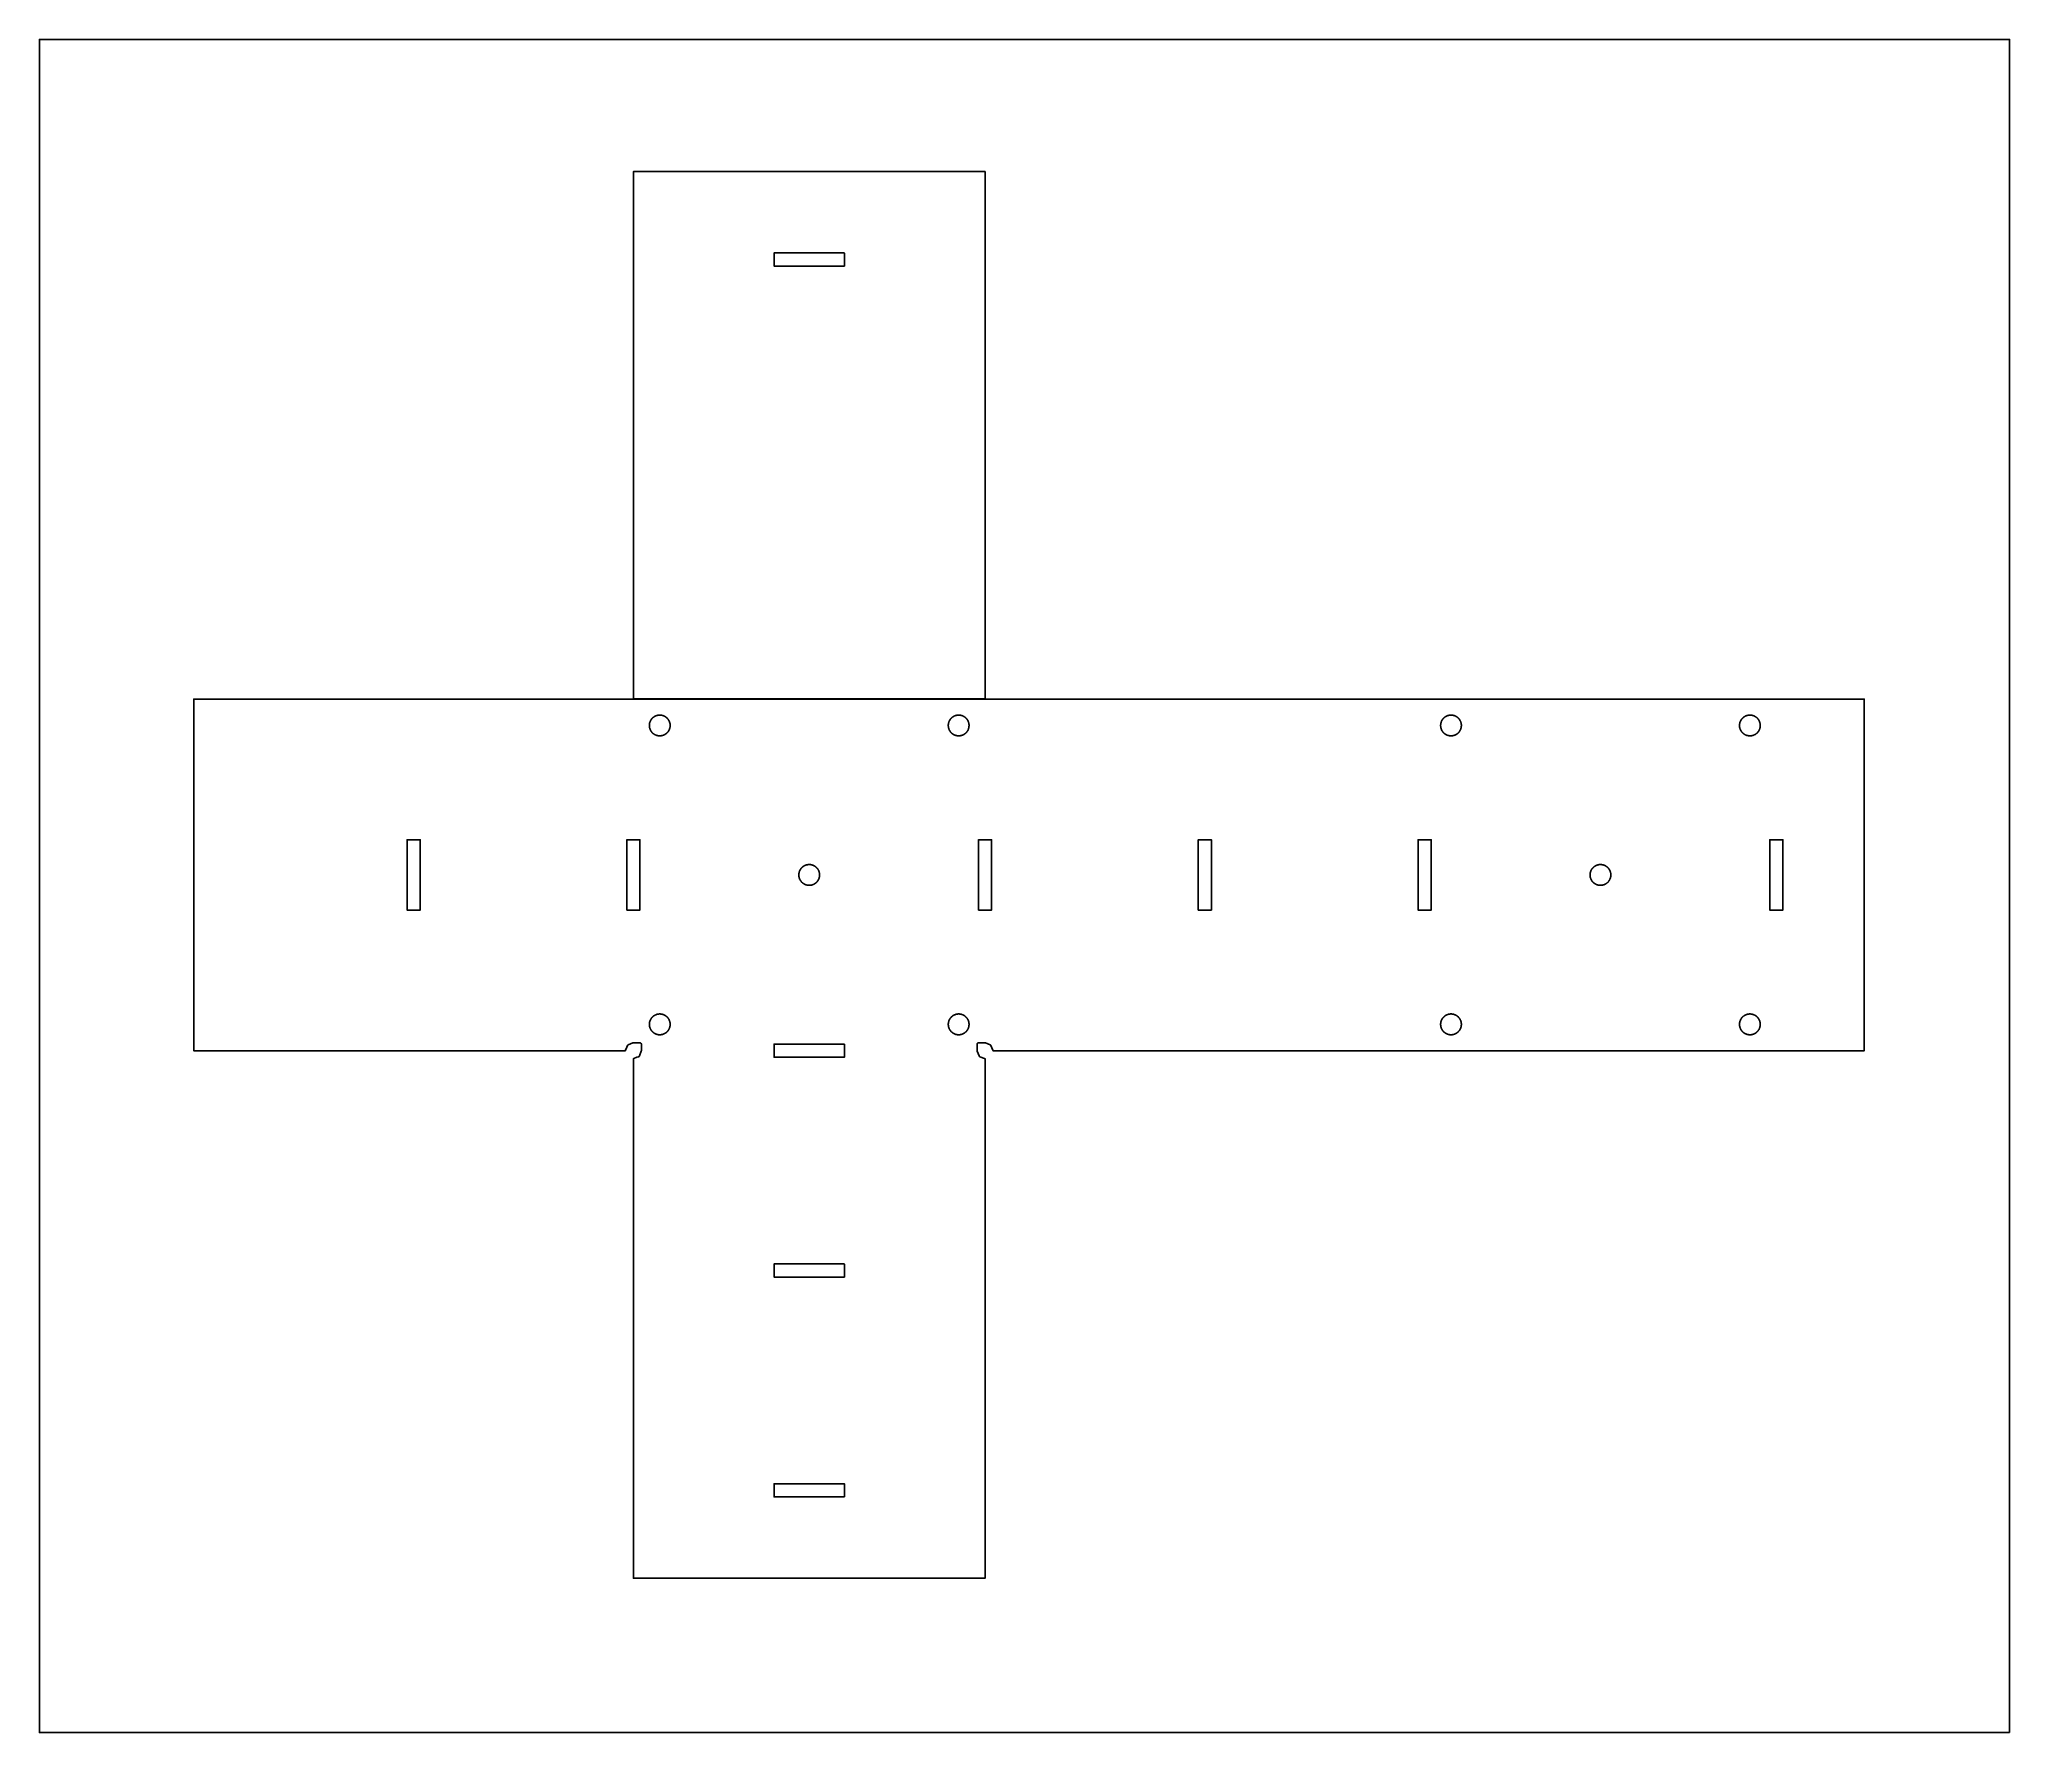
# Model space of a CAD drawing. Header units: metres. Extents: x -111 to 173, y -124 to 121.
import ezdxf

# ---------------------------------------------------------------- set-up
doc = ezdxf.new("R2010")
doc.units = ezdxf.units.M

msp = doc.modelspace()

# ---------------------------------------------------------------- linework, layer by layer
for points in [[(173.41, -123.91), (-111.21, -123.91), (-111.21, 120.71), (173.41, 120.71), (173.41, -123.91)], [(-25.39, 25.42), (25.39, 25.42), (25.39, 25.42), (25.4, 25.42), (25.4, 25.43), (25.4, 25.43), (25.4, 101.59), (25.4, 101.59), (25.4, 101.6), (25.39, 101.6), (25.39, 101.6), (-25.39, 101.6), (-25.39, 101.6), (-25.4, 101.6), (-25.4, 101.59), (-25.4, 101.59), (-25.4, 25.43), (-25.4, 25.43), (-25.4, 25.42), (-25.39, 25.42), (-25.39, 25.42)], [(-5.08, 88.88), (-5.08, 88.92), (-5.08, 89.83), (-5.08, 89.84), (-5.07, 89.85), (-5.07, 89.85), (-5.06, 89.85), (5.06, 89.85), (5.07, 89.85), (5.07, 89.85), (5.08, 89.84), (5.08, 89.83), (5.08, 88.92), (5.08, 88.88), (5.08, 87.97), (5.08, 87.96), (5.07, 87.95), (5.07, 87.95), (5.06, 87.95), (-5.06, 87.95), (-5.07, 87.95), (-5.07, 87.95), (-5.08, 87.96), (-5.08, 87.97), (-5.08, 88.88)], [(-88.89, -25.4), (-26.55, -25.4), (-26.55, -25.4), (-26.54, -25.32), (-26.35, -24.88), (-26.26, -24.65), (-26.22, -24.58), (-26.15, -24.54), (-25.48, -24.26), (-25.4, -24.25), (-24.45, -24.25), (-24.37, -24.26), (-24.31, -24.31), (-24.26, -24.37), (-24.25, -24.45), (-24.25, -25.4), (-24.26, -25.48), (-24.54, -26.15), (-24.58, -26.22), (-24.65, -26.26), (-24.88, -26.35), (-25.32, -26.54), (-25.4, -26.55), (-25.4, -26.55), (-25.4, -101.59), (-25.4, -101.59), (-25.4, -101.6), (-25.39, -101.6), (-25.39, -101.6), (25.39, -101.6), (25.39, -101.6), (25.4, -101.6), (25.4, -101.59), (25.4, -101.59), (25.4, -26.55), (25.4, -26.55), (25.32, -26.54), (24.65, -26.26), (24.58, -26.22), (24.54, -26.15), (24.26, -25.48), (24.25, -25.4), (24.25, -24.45), (24.26, -24.37), (24.31, -24.31), (24.37, -24.26), (24.45, -24.25), (25.4, -24.25), (25.48, -24.26), (26.15, -24.54), (26.22, -24.58), (26.26, -24.65), (26.54, -25.32), (26.55, -25.4), (26.55, -25.4), (152.39, -25.4), (152.39, -25.4), (152.4, -25.4), (152.4, -25.39), (152.4, -25.39), (152.4, 25.39), (152.4, 25.39), (152.4, 25.4), (152.39, 25.4), (152.39, 25.4), (-88.89, 25.4), (-88.89, 25.4), (-88.9, 25.4), (-88.9, 25.39), (-88.9, 25.39), (-88.9, -25.39), (-88.9, -25.39), (-88.9, -25.4), (-88.89, -25.4), (-88.89, -25.4)], [(-21.59, 20.09), (-21.59, 20.09), (-21.6, 20.09), (-21.6, 20.09), (-21.62, 20.09), (-21.62, 20.09), (-21.63, 20.09), (-21.63, 20.09), (-21.64, 20.09), (-21.64, 20.09), (-21.65, 20.09), (-21.65, 20.09), (-21.66, 20.09), (-21.66, 20.09), (-21.67, 20.09), (-21.67, 20.09), (-21.68, 20.09), (-21.68, 20.09), (-21.69, 20.09), (-21.69, 20.09), (-21.7, 20.09), (-21.7, 20.09), (-21.71, 20.09), (-21.71, 20.1), (-21.72, 20.1), (-21.72, 20.1), (-21.74, 20.1), (-21.74, 20.1), (-21.75, 20.1), (-21.75, 20.1), (-21.76, 20.1), (-21.76, 20.1), (-21.77, 20.1), (-21.77, 20.1), (-21.78, 20.1), (-21.78, 20.1), (-21.79, 20.1), (-21.79, 20.1), (-21.8, 20.11), (-21.8, 20.11), (-21.81, 20.11), (-21.81, 20.11), (-21.82, 20.11), (-21.82, 20.11), (-21.83, 20.11), (-21.83, 20.11), (-21.84, 20.11), (-21.84, 20.11), (-21.85, 20.11), (-21.86, 20.11), (-21.87, 20.12), (-21.87, 20.12), (-21.88, 20.12), (-21.88, 20.12), (-21.89, 20.12), (-21.89, 20.12), (-21.9, 20.12), (-21.9, 20.12), (-21.91, 20.12), (-21.91, 20.12), (-21.92, 20.13), (-21.92, 20.13), (-21.93, 20.13), (-21.93, 20.13), (-21.94, 20.13), (-21.94, 20.13), (-21.95, 20.13), (-21.95, 20.13), (-21.96, 20.14), (-21.96, 20.14), (-21.97, 20.14), (-21.97, 20.14), (-21.98, 20.14), (-21.98, 20.14), (-21.99, 20.15), (-21.99, 20.15), (-22, 20.15), (-22, 20.15), (-22.01, 20.15), (-22.01, 20.15), (-22.03, 20.15), (-22.03, 20.15), (-22.04, 20.16), (-22.04, 20.16), (-22.05, 20.16), (-22.05, 20.16), (-22.06, 20.16), (-22.06, 20.16), (-22.07, 20.17), (-22.07, 20.17), (-22.08, 20.17), (-22.08, 20.17), (-22.09, 20.18), (-22.09, 20.18), (-22.1, 20.18), (-22.1, 20.18), (-22.11, 20.18), (-22.11, 20.18), (-22.12, 20.19), (-22.12, 20.19), (-22.13, 20.19), (-22.13, 20.19), (-22.14, 20.19), (-22.14, 20.19), (-22.15, 20.2), (-22.15, 20.2), (-22.16, 20.2), (-22.16, 20.2), (-22.17, 20.21), (-22.17, 20.21), (-22.18, 20.21), (-22.18, 20.21), (-22.19, 20.22), (-22.19, 20.22), (-22.2, 20.22), (-22.2, 20.22), (-22.21, 20.22), (-22.21, 20.22), (-22.22, 20.23), (-22.22, 20.23), (-22.23, 20.23), (-22.23, 20.23), (-22.24, 20.24), (-22.24, 20.24), (-22.25, 20.24), (-22.25, 20.24), (-22.26, 20.25), (-22.26, 20.25), (-22.27, 20.25), (-22.27, 20.25), (-22.28, 20.26), (-22.28, 20.26), (-22.29, 20.26), (-22.29, 20.26), (-22.3, 20.27), (-22.3, 20.27), (-22.31, 20.27), (-22.31, 20.27), (-22.32, 20.28), (-22.32, 20.28), (-22.33, 20.28), (-22.33, 20.28), (-22.34, 20.29), (-22.34, 20.29), (-22.35, 20.29), (-22.35, 20.29), (-22.36, 20.3), (-22.36, 20.3), (-22.36, 20.31), (-22.36, 20.31), (-22.37, 20.31), (-22.37, 20.31), (-22.38, 20.32), (-22.38, 20.32), (-22.39, 20.32), (-22.39, 20.32), (-22.4, 20.33), (-22.4, 20.33), (-22.41, 20.33), (-22.41, 20.33), (-22.42, 20.34), (-22.42, 20.34), (-22.43, 20.35), (-22.43, 20.35), (-22.44, 20.35), (-22.44, 20.35), (-22.45, 20.36), (-22.45, 20.36), (-22.46, 20.37), (-22.46, 20.37), (-22.47, 20.37), (-22.47, 20.37), (-22.47, 20.38), (-22.47, 20.38), (-22.48, 20.38), (-22.48, 20.38), (-22.49, 20.39), (-22.49, 20.39), (-22.5, 20.4), (-22.5, 20.4), (-22.51, 20.4), (-22.51, 20.4), (-22.52, 20.41), (-22.52, 20.41), (-22.53, 20.42), (-22.53, 20.42), (-22.53, 20.43), (-22.53, 20.43), (-22.54, 20.43), (-22.54, 20.43), (-22.55, 20.44), (-22.55, 20.44), (-22.56, 20.45), (-22.56, 20.45), (-22.57, 20.45), (-22.57, 20.45), (-22.58, 20.46), (-22.58, 20.46), (-22.59, 20.47), (-22.59, 20.47), (-22.59, 20.47), (-22.59, 20.47), (-22.6, 20.48), (-22.6, 20.48), (-22.61, 20.49), (-22.61, 20.49), (-22.62, 20.5), (-22.62, 20.5), (-22.63, 20.5), (-22.63, 20.5), (-22.63, 20.51), (-22.63, 20.51), (-22.64, 20.52), (-22.64, 20.52), (-22.65, 20.53), (-22.65, 20.53), (-22.66, 20.54), (-22.66, 20.54), (-22.66, 20.54), (-22.66, 20.54), (-22.67, 20.55), (-22.67, 20.55), (-22.68, 20.56), (-22.68, 20.56), (-22.69, 20.57), (-22.69, 20.57), (-22.69, 20.58), (-22.69, 20.58), (-22.7, 20.58), (-22.7, 20.58), (-22.71, 20.59), (-22.71, 20.59), (-22.72, 20.6), (-22.72, 20.6), (-22.72, 20.61), (-22.72, 20.61), (-22.73, 20.62), (-22.73, 20.62), (-22.74, 20.62), (-22.74, 20.62), (-22.74, 20.63), (-22.74, 20.63), (-22.75, 20.64), (-22.75, 20.64), (-22.76, 20.65), (-22.76, 20.65), (-22.77, 20.66), (-22.77, 20.66), (-22.77, 20.67), (-22.77, 20.67), (-22.78, 20.68), (-22.78, 20.68), (-22.79, 20.68), (-22.79, 20.68), (-22.79, 20.69), (-22.79, 20.69), (-22.8, 20.7), (-22.8, 20.7), (-22.81, 20.71), (-22.81, 20.71), (-22.81, 20.72), (-22.81, 20.72), (-22.82, 20.73), (-22.82, 20.73), (-22.82, 20.74), (-22.82, 20.74), (-22.83, 20.75), (-22.83, 20.75), (-22.84, 20.76), (-22.84, 20.76), (-22.84, 20.76), (-22.84, 20.76), (-22.85, 20.77), (-22.85, 20.77), (-22.85, 20.78), (-22.85, 20.78), (-22.86, 20.79), (-22.86, 20.79), (-22.87, 20.8), (-22.87, 20.8), (-22.87, 20.81), (-22.87, 20.81), (-22.88, 20.82), (-22.88, 20.82), (-22.88, 20.83), (-22.88, 20.83), (-22.89, 20.84), (-22.89, 20.84), (-22.89, 20.85), (-22.89, 20.85), (-22.9, 20.86), (-22.9, 20.86), (-22.9, 20.87), (-22.9, 20.87), (-22.91, 20.88), (-22.91, 20.88), (-22.92, 20.89), (-22.92, 20.89), (-22.92, 20.9), (-22.92, 20.9), (-22.93, 20.91), (-22.93, 20.91), (-22.93, 20.92), (-22.93, 20.92), (-22.94, 20.93), (-22.94, 20.93), (-22.94, 20.94), (-22.94, 20.94), (-22.94, 20.95), (-22.94, 20.95), (-22.95, 20.96), (-22.95, 20.96), (-22.95, 20.97), (-22.95, 20.97), (-22.96, 20.98), (-22.96, 20.98), (-22.96, 20.99), (-22.96, 20.99), (-22.97, 21), (-22.97, 21), (-22.97, 21.01), (-22.97, 21.01), (-22.98, 21.02), (-22.98, 21.02), (-22.98, 21.03), (-22.98, 21.03), (-22.98, 21.04), (-22.98, 21.04), (-22.99, 21.05), (-22.99, 21.05), (-22.99, 21.06), (-22.99, 21.06), (-23, 21.07), (-23, 21.07), (-23, 21.08), (-23, 21.08), (-23, 21.09), (-23, 21.09), (-23.01, 21.1), (-23.01, 21.1), (-23.01, 21.11), (-23.01, 21.11), (-23.01, 21.12), (-23.01, 21.12), (-23.02, 21.13), (-23.02, 21.13), (-23.02, 21.14), (-23.02, 21.14), (-23.02, 21.15), (-23.02, 21.15), (-23.03, 21.16), (-23.03, 21.16), (-23.03, 21.17), (-23.03, 21.17), (-23.03, 21.18), (-23.03, 21.18), (-23.04, 21.19), (-23.04, 21.19), (-23.04, 21.2), (-23.04, 21.2), (-23.04, 21.21), (-23.04, 21.21), (-23.04, 21.22), (-23.04, 21.22), (-23.05, 21.23), (-23.05, 21.23), (-23.05, 21.25), (-23.05, 21.25), (-23.05, 21.26), (-23.05, 21.26), (-23.05, 21.27), (-23.05, 21.27), (-23.06, 21.28), (-23.06, 21.28), (-23.06, 21.29), (-23.06, 21.29), (-23.06, 21.3), (-23.06, 21.3), (-23.06, 21.31), (-23.06, 21.31), (-23.07, 21.32), (-23.07, 21.32), (-23.07, 21.33), (-23.07, 21.33), (-23.07, 21.34), (-23.07, 21.34), (-23.07, 21.35), (-23.07, 21.35), (-23.07, 21.36), (-23.07, 21.36), (-23.07, 21.37), (-23.07, 21.37), (-23.08, 21.39), (-23.08, 21.39), (-23.08, 21.4), (-23.08, 21.4), (-23.08, 21.41), (-23.08, 21.41), (-23.08, 21.42), (-23.08, 21.42), (-23.08, 21.43), (-23.08, 21.43), (-23.08, 21.44), (-23.08, 21.44), (-23.08, 21.45), (-23.08, 21.45), (-23.08, 21.46), (-23.08, 21.46), (-23.09, 21.47), (-23.09, 21.47), (-23.09, 21.48), (-23.09, 21.48), (-23.09, 21.49), (-23.09, 21.49), (-23.09, 21.51), (-23.09, 21.51), (-23.09, 21.52), (-23.09, 21.52), (-23.09, 21.53), (-23.09, 21.53), (-23.09, 21.54), (-23.09, 21.54), (-23.09, 21.55), (-23.09, 21.55), (-23.09, 21.56), (-23.09, 21.56), (-23.09, 21.57), (-23.09, 21.57), (-23.09, 21.58), (-23.09, 21.58), (-23.09, 21.59), (-23.09, 21.59), (-23.09, 21.6), (-23.09, 21.6), (-23.09, 21.61), (-23.09, 21.61), (-23.09, 21.63), (-23.09, 21.63), (-23.09, 21.64), (-23.09, 21.64), (-23.09, 21.65), (-23.09, 21.65), (-23.09, 21.66), (-23.09, 21.66), (-23.09, 21.67), (-23.09, 21.67), (-23.09, 21.68), (-23.09, 21.68), (-23.09, 21.69), (-23.09, 21.69), (-23.09, 21.7), (-23.09, 21.7), (-23.09, 21.71), (-23.09, 21.71), (-23.08, 21.72), (-23.08, 21.72), (-23.08, 21.73), (-23.08, 21.73), (-23.08, 21.75), (-23.08, 21.75), (-23.08, 21.76), (-23.08, 21.76), (-23.08, 21.77), (-23.08, 21.77), (-23.08, 21.78), (-23.08, 21.78), (-23.08, 21.79), (-23.08, 21.79), (-23.08, 21.8), (-23.08, 21.8), (-23.07, 21.81), (-23.07, 21.81), (-23.07, 21.82), (-23.07, 21.82), (-23.07, 21.83), (-23.07, 21.83), (-23.07, 21.84), (-23.07, 21.84), (-23.07, 21.85), (-23.07, 21.85), (-23.06, 21.86), (-23.06, 21.86), (-23.06, 21.88), (-23.06, 21.88), (-23.06, 21.89), (-23.06, 21.89), (-23.06, 21.9), (-23.06, 21.9), (-23.06, 21.91), (-23.06, 21.91), (-23.05, 21.92), (-23.05, 21.92), (-23.05, 21.93), (-23.05, 21.93), (-23.05, 21.94), (-23.05, 21.94), (-23.05, 21.95), (-23.05, 21.95), (-23.04, 21.96), (-23.04, 21.96), (-23.04, 21.97), (-23.04, 21.97), (-23.04, 21.98), (-23.04, 21.98), (-23.03, 21.99), (-23.03, 21.99), (-23.03, 22), (-23.03, 22), (-23.03, 22.01), (-23.03, 22.01), (-23.03, 22.02), (-23.03, 22.02), (-23.02, 22.03), (-23.02, 22.04), (-23.02, 22.05), (-23.02, 22.05), (-23.02, 22.06), (-23.02, 22.06), (-23.01, 22.07), (-23.01, 22.07), (-23.01, 22.08), (-23.01, 22.08), (-23.01, 22.09), (-23.01, 22.09), (-23, 22.1), (-23, 22.1), (-23, 22.11), (-23, 22.11), (-22.99, 22.12), (-22.99, 22.12), (-22.99, 22.13), (-22.99, 22.13), (-22.99, 22.14), (-22.99, 22.14), (-22.98, 22.15), (-22.98, 22.15), (-22.98, 22.16), (-22.98, 22.16), (-22.97, 22.17), (-22.97, 22.17), (-22.97, 22.18), (-22.97, 22.18), (-22.97, 22.19), (-22.97, 22.19), (-22.96, 22.2), (-22.96, 22.2), (-22.96, 22.21), (-22.96, 22.21), (-22.95, 22.22), (-22.95, 22.22), (-22.95, 22.23), (-22.95, 22.23), (-22.94, 22.24), (-22.94, 22.24), (-22.94, 22.25), (-22.94, 22.25), (-22.93, 22.26), (-22.93, 22.26), (-22.93, 22.27), (-22.93, 22.27), (-22.92, 22.28), (-22.92, 22.28), (-22.92, 22.29), (-22.92, 22.29), (-22.91, 22.3), (-22.91, 22.3), (-22.91, 22.31), (-22.91, 22.31), (-22.9, 22.32), (-22.9, 22.32), (-22.9, 22.33), (-22.9, 22.33), (-22.89, 22.34), (-22.89, 22.34), (-22.89, 22.35), (-22.89, 22.35), (-22.88, 22.35), (-22.88, 22.35), (-22.87, 22.36), (-22.87, 22.36), (-22.87, 22.37), (-22.87, 22.37), (-22.86, 22.38), (-22.86, 22.38), (-22.86, 22.39), (-22.86, 22.39), (-22.85, 22.4), (-22.85, 22.4), (-22.85, 22.41), (-22.85, 22.41), (-22.84, 22.42), (-22.84, 22.42), (-22.83, 22.43), (-22.83, 22.43), (-22.83, 22.44), (-22.83, 22.44), (-22.82, 22.45), (-22.82, 22.45), (-22.81, 22.46), (-22.81, 22.46), (-22.81, 22.46), (-22.81, 22.46), (-22.8, 22.47), (-22.8, 22.47), (-22.8, 22.48), (-22.8, 22.48), (-22.79, 22.49), (-22.79, 22.49), (-22.78, 22.5), (-22.78, 22.5), (-22.78, 22.51), (-22.78, 22.51), (-22.77, 22.52), (-22.77, 22.52), (-22.76, 22.53), (-22.76, 22.53), (-22.76, 22.53), (-22.76, 22.53), (-22.75, 22.54), (-22.75, 22.54), (-22.74, 22.55), (-22.74, 22.55), (-22.73, 22.56), (-22.73, 22.56), (-22.73, 22.57), (-22.73, 22.57), (-22.72, 22.58), (-22.72, 22.58), (-22.71, 22.58), (-22.71, 22.58), (-22.71, 22.59), (-22.71, 22.59), (-22.7, 22.6), (-22.7, 22.6), (-22.69, 22.61), (-22.69, 22.61), (-22.68, 22.62), (-22.68, 22.62), (-22.68, 22.62), (-22.68, 22.62), (-22.67, 22.63), (-22.67, 22.63), (-22.66, 22.64), (-22.66, 22.64), (-22.65, 22.65), (-22.65, 22.65), (-22.65, 22.66), (-22.65, 22.66), (-22.64, 22.66), (-22.64, 22.66), (-22.63, 22.67), (-22.63, 22.67), (-22.62, 22.68), (-22.62, 22.68), (-22.61, 22.69), (-22.61, 22.69), (-22.61, 22.69), (-22.61, 22.69), (-22.6, 22.7), (-22.6, 22.7), (-22.59, 22.71), (-22.59, 22.71), (-22.58, 22.72), (-22.58, 22.72), (-22.57, 22.72), (-22.57, 22.72), (-22.56, 22.73), (-22.56, 22.73), (-22.56, 22.74), (-22.56, 22.74), (-22.55, 22.74), (-22.55, 22.74), (-22.54, 22.75), (-22.54, 22.75), (-22.53, 22.76), (-22.53, 22.76), (-22.52, 22.76), (-22.52, 22.76), (-22.51, 22.77), (-22.51, 22.77), (-22.51, 22.78), (-22.51, 22.78), (-22.5, 22.79), (-22.5, 22.79), (-22.49, 22.79), (-22.49, 22.79), (-22.48, 22.8), (-22.48, 22.8), (-22.47, 22.8), (-22.47, 22.8), (-22.46, 22.81), (-22.46, 22.81), (-22.45, 22.82), (-22.45, 22.82), (-22.44, 22.82), (-22.44, 22.82), (-22.43, 22.83), (-22.43, 22.83), (-22.42, 22.84), (-22.42, 22.84), (-22.42, 22.84), (-22.42, 22.84), (-22.41, 22.85), (-22.41, 22.85), (-22.4, 22.85), (-22.4, 22.85), (-22.39, 22.86), (-22.39, 22.86), (-22.38, 22.87), (-22.38, 22.87), (-22.37, 22.87), (-22.37, 22.87), (-22.36, 22.88), (-22.36, 22.88), (-22.35, 22.88), (-22.35, 22.88), (-22.34, 22.89), (-22.34, 22.89), (-22.33, 22.89), (-22.33, 22.89), (-22.32, 22.9), (-22.32, 22.9), (-22.31, 22.9), (-22.31, 22.9), (-22.3, 22.91), (-22.3, 22.91), (-22.29, 22.91), (-22.29, 22.91), (-22.28, 22.92), (-22.28, 22.92), (-22.27, 22.92), (-22.27, 22.92), (-22.26, 22.93), (-22.26, 22.93), (-22.25, 22.93), (-22.25, 22.93), (-22.24, 22.94), (-22.24, 22.94), (-22.23, 22.94), (-22.23, 22.94), (-22.22, 22.95), (-22.22, 22.95), (-22.21, 22.95), (-22.21, 22.95), (-22.2, 22.96), (-22.2, 22.96), (-22.19, 22.96), (-22.19, 22.96), (-22.18, 22.97), (-22.18, 22.97), (-22.17, 22.97), (-22.17, 22.97), (-22.16, 22.98), (-22.16, 22.98), (-22.15, 22.98), (-22.15, 22.98), (-22.14, 22.98), (-22.14, 22.98), (-22.13, 22.99), (-22.13, 22.99), (-22.12, 22.99), (-22.12, 22.99), (-22.11, 23), (-22.11, 23), (-22.1, 23), (-22.1, 23), (-22.09, 23), (-22.09, 23), (-22.08, 23.01), (-22.08, 23.01), (-22.07, 23.01), (-22.07, 23.01), (-22.06, 23.01), (-22.06, 23.01), (-22.05, 23.02), (-22.05, 23.02), (-22.04, 23.02), (-22.04, 23.02), (-22.03, 23.02), (-22.03, 23.02), (-22.02, 23.03), (-22.02, 23.03), (-22.01, 23.03), (-22.01, 23.03), (-22, 23.03), (-22, 23.03), (-21.99, 23.04), (-21.99, 23.04), (-21.98, 23.04), (-21.98, 23.04), (-21.97, 23.04), (-21.97, 23.04), (-21.96, 23.04), (-21.96, 23.04), (-21.95, 23.05), (-21.95, 23.05), (-21.94, 23.05), (-21.94, 23.05), (-21.93, 23.05), (-21.92, 23.05), (-21.91, 23.05), (-21.91, 23.05), (-21.9, 23.06), (-21.9, 23.06), (-21.89, 23.06), (-21.89, 23.06), (-21.88, 23.06), (-21.88, 23.06), (-21.87, 23.06), (-21.87, 23.06), (-21.86, 23.07), (-21.86, 23.07), (-21.85, 23.07), (-21.85, 23.07), (-21.84, 23.07), (-21.84, 23.07), (-21.83, 23.07), (-21.83, 23.07), (-21.82, 23.07), (-21.82, 23.07), (-21.81, 23.07), (-21.81, 23.07), (-21.8, 23.08), (-21.8, 23.08), (-21.78, 23.08), (-21.78, 23.08), (-21.77, 23.08), (-21.77, 23.08), (-21.76, 23.08), (-21.76, 23.08), (-21.75, 23.08), (-21.75, 23.08), (-21.74, 23.08), (-21.74, 23.08), (-21.73, 23.08), (-21.73, 23.08), (-21.72, 23.08), (-21.72, 23.08), (-21.71, 23.08), (-21.71, 23.08), (-21.7, 23.09), (-21.7, 23.09), (-21.69, 23.09), (-21.69, 23.09), (-21.68, 23.09), (-21.68, 23.09), (-21.66, 23.09), (-21.66, 23.09), (-21.65, 23.09), (-21.65, 23.09), (-21.64, 23.09), (-21.64, 23.09), (-21.63, 23.09), (-21.63, 23.09), (-21.62, 23.09), (-21.62, 23.09), (-21.61, 23.09), (-21.61, 23.09), (-21.6, 23.09), (-21.6, 23.09), (-21.59, 23.09), (-21.59, 23.09), (-21.58, 23.09), (-21.58, 23.09), (-21.57, 23.09), (-21.57, 23.09), (-21.56, 23.09), (-21.56, 23.09), (-21.54, 23.09), (-21.54, 23.09), (-21.53, 23.09), (-21.53, 23.09), (-21.52, 23.09), (-21.52, 23.09), (-21.51, 23.09), (-21.51, 23.09), (-21.5, 23.09), (-21.5, 23.09), (-21.49, 23.09), (-21.49, 23.09), (-21.48, 23.09), (-21.48, 23.09), (-21.47, 23.08), (-21.47, 23.08), (-21.46, 23.08), (-21.46, 23.08), (-21.45, 23.08), (-21.45, 23.08), (-21.44, 23.08), (-21.44, 23.08), (-21.42, 23.08), (-21.42, 23.08), (-21.41, 23.08), (-21.41, 23.08), (-21.4, 23.08), (-21.4, 23.08), (-21.39, 23.08), (-21.39, 23.08), (-21.38, 23.08), (-21.38, 23.08), (-21.37, 23.07), (-21.37, 23.07), (-21.36, 23.07), (-21.36, 23.07), (-21.35, 23.07), (-21.35, 23.07), (-21.34, 23.07), (-21.34, 23.07), (-21.33, 23.07), (-21.33, 23.07), (-21.32, 23.06), (-21.32, 23.06), (-21.31, 23.06), (-21.31, 23.06), (-21.29, 23.06), (-21.29, 23.06), (-21.28, 23.06), (-21.28, 23.06), (-21.27, 23.06), (-21.27, 23.06), (-21.26, 23.05), (-21.26, 23.05), (-21.25, 23.05), (-21.25, 23.05), (-21.24, 23.05), (-21.24, 23.05), (-21.23, 23.05), (-21.23, 23.05), (-21.22, 23.04), (-21.22, 23.04), (-21.21, 23.04), (-21.21, 23.04), (-21.2, 23.04), (-21.2, 23.04), (-21.19, 23.03), (-21.19, 23.03), (-21.18, 23.03), (-21.18, 23.03), (-21.17, 23.03), (-21.17, 23.03), (-21.16, 23.03), (-21.16, 23.03), (-21.15, 23.02), (-21.15, 23.02), (-21.14, 23.02), (-21.14, 23.02), (-21.13, 23.02), (-21.12, 23.02), (-21.11, 23.01), (-21.11, 23.01), (-21.1, 23.01), (-21.1, 23.01), (-21.09, 23.01), (-21.09, 23.01), (-21.08, 23), (-21.08, 23), (-21.07, 23), (-21.07, 23), (-21.06, 22.99), (-21.06, 22.99), (-21.05, 22.99), (-21.05, 22.99), (-21.04, 22.99), (-21.04, 22.99), (-21.03, 22.98), (-21.03, 22.98), (-21.02, 22.98), (-21.02, 22.98), (-21.01, 22.97), (-21.01, 22.97), (-21, 22.97), (-21, 22.97), (-20.99, 22.97), (-20.99, 22.97), (-20.98, 22.96), (-20.98, 22.96), (-20.97, 22.96), (-20.97, 22.96), (-20.96, 22.95), (-20.96, 22.95), (-20.95, 22.95), (-20.95, 22.95), (-20.94, 22.94), (-20.94, 22.94), (-20.93, 22.94), (-20.93, 22.94), (-20.92, 22.93), (-20.92, 22.93), (-20.91, 22.93), (-20.91, 22.93), (-20.9, 22.92), (-20.9, 22.92), (-20.89, 22.92), (-20.89, 22.92), (-20.88, 22.91), (-20.88, 22.91), (-20.87, 22.91), (-20.87, 22.91), (-20.86, 22.9), (-20.86, 22.9), (-20.85, 22.9), (-20.85, 22.9), (-20.85, 22.89), (-20.85, 22.89), (-20.84, 22.89), (-20.84, 22.89), (-20.83, 22.88), (-20.83, 22.88), (-20.82, 22.88), (-20.82, 22.88), (-20.81, 22.87), (-20.81, 22.87), (-20.8, 22.86), (-20.8, 22.86), (-20.79, 22.86), (-20.79, 22.86), (-20.78, 22.85), (-20.78, 22.85), (-20.77, 22.85), (-20.77, 22.85), (-20.76, 22.84), (-20.76, 22.84), (-20.75, 22.83), (-20.75, 22.83), (-20.74, 22.83), (-20.74, 22.83), (-20.73, 22.82), (-20.73, 22.82), (-20.73, 22.82), (-20.73, 22.82), (-20.72, 22.81), (-20.72, 22.81), (-20.71, 22.8), (-20.71, 22.8), (-20.7, 22.8), (-20.7, 22.8), (-20.69, 22.79), (-20.69, 22.79), (-20.68, 22.78), (-20.68, 22.78), (-20.67, 22.78), (-20.67, 22.78), (-20.66, 22.77), (-20.66, 22.77), (-20.66, 22.76), (-20.66, 22.76), (-20.65, 22.76), (-20.65, 22.76), (-20.64, 22.75), (-20.64, 22.75), (-20.63, 22.74), (-20.63, 22.74), (-20.62, 22.73), (-20.62, 22.73), (-20.61, 22.73), (-20.61, 22.73), (-20.6, 22.72), (-20.6, 22.72), (-20.6, 22.71), (-20.6, 22.71), (-20.59, 22.71), (-20.59, 22.71), (-20.58, 22.7), (-20.58, 22.7), (-20.57, 22.69), (-20.57, 22.69), (-20.56, 22.68), (-20.56, 22.68), (-20.56, 22.68), (-20.56, 22.68), (-20.55, 22.67), (-20.55, 22.67), (-20.54, 22.66), (-20.54, 22.66), (-20.53, 22.65), (-20.53, 22.65), (-20.52, 22.65), (-20.52, 22.65), (-20.52, 22.64), (-20.52, 22.64), (-20.51, 22.63), (-20.51, 22.63), (-20.5, 22.62), (-20.5, 22.62), (-20.49, 22.61), (-20.49, 22.61), (-20.49, 22.61), (-20.49, 22.61), (-20.48, 22.6), (-20.48, 22.6), (-20.47, 22.59), (-20.47, 22.59), (-20.46, 22.58), (-20.46, 22.58), (-20.46, 22.57), (-20.46, 22.57), (-20.45, 22.57), (-20.45, 22.57), (-20.44, 22.56), (-20.44, 22.56), (-20.44, 22.55), (-20.44, 22.55), (-20.43, 22.54), (-20.43, 22.54), (-20.42, 22.53), (-20.42, 22.53), (-20.42, 22.52), (-20.42, 22.52), (-20.41, 22.51), (-20.41, 22.51), (-20.4, 22.51), (-20.4, 22.51), (-20.4, 22.5), (-20.4, 22.5), (-20.39, 22.49), (-20.39, 22.49), (-20.38, 22.48), (-20.38, 22.48), (-20.38, 22.47), (-20.38, 22.47), (-20.37, 22.46), (-20.37, 22.46), (-20.36, 22.45), (-20.36, 22.45), (-20.36, 22.44), (-20.36, 22.44), (-20.35, 22.43), (-20.35, 22.43), (-20.34, 22.43), (-20.34, 22.43), (-20.34, 22.42), (-20.34, 22.42), (-20.33, 22.41), (-20.33, 22.41), (-20.33, 22.4), (-20.33, 22.4), (-20.32, 22.39), (-20.32, 22.39), (-20.31, 22.38), (-20.31, 22.38), (-20.31, 22.37), (-20.31, 22.37), (-20.3, 22.36), (-20.3, 22.36), (-20.3, 22.35), (-20.3, 22.35), (-20.29, 22.34), (-20.29, 22.34), (-20.29, 22.33), (-20.29, 22.33), (-20.28, 22.32), (-20.28, 22.32), (-20.28, 22.31), (-20.28, 22.31), (-20.27, 22.3), (-20.27, 22.3), (-20.27, 22.29), (-20.27, 22.29), (-20.26, 22.28), (-20.26, 22.28), (-20.26, 22.27), (-20.26, 22.27), (-20.25, 22.26), (-20.25, 22.26), (-20.25, 22.26), (-20.25, 22.26), (-20.24, 22.25), (-20.24, 22.25), (-20.24, 22.24), (-20.24, 22.24), (-20.23, 22.23), (-20.23, 22.23), (-20.23, 22.22), (-20.23, 22.22), (-20.22, 22.21), (-20.22, 22.21), (-20.22, 22.2), (-20.22, 22.2), (-20.21, 22.19), (-20.21, 22.19), (-20.21, 22.18), (-20.21, 22.18), (-20.2, 22.17), (-20.2, 22.17), (-20.2, 22.16), (-20.2, 22.16), (-20.2, 22.15), (-20.2, 22.15), (-20.19, 22.14), (-20.19, 22.13), (-20.19, 22.12), (-20.19, 22.12), (-20.18, 22.11), (-20.18, 22.11), (-20.18, 22.1), (-20.18, 22.1), (-20.18, 22.09), (-20.18, 22.09), (-20.17, 22.08), (-20.17, 22.08), (-20.17, 22.07), (-20.17, 22.07), (-20.17, 22.06), (-20.17, 22.06), (-20.16, 22.05), (-20.16, 22.05), (-20.16, 22.04), (-20.16, 22.04), (-20.16, 22.03), (-20.16, 22.03), (-20.15, 22.02), (-20.15, 22.02), (-20.15, 22.01), (-20.15, 22.01), (-20.15, 22), (-20.15, 22), (-20.14, 21.99), (-20.14, 21.99), (-20.14, 21.98), (-20.14, 21.98), (-20.14, 21.97), (-20.14, 21.97), (-20.14, 21.96), (-20.14, 21.96), (-20.13, 21.95), (-20.13, 21.95), (-20.13, 21.94), (-20.13, 21.94), (-20.13, 21.93), (-20.13, 21.93), (-20.13, 21.92), (-20.13, 21.92), (-20.12, 21.9), (-20.12, 21.9), (-20.12, 21.89), (-20.12, 21.89), (-20.12, 21.88), (-20.12, 21.88), (-20.12, 21.87), (-20.12, 21.87), (-20.11, 21.86), (-20.11, 21.86), (-20.11, 21.85), (-20.11, 21.85), (-20.11, 21.84), (-20.11, 21.84), (-20.11, 21.83), (-20.11, 21.83), (-20.11, 21.82), (-20.11, 21.82), (-20.11, 21.81), (-20.11, 21.81), (-20.1, 21.8), (-20.1, 21.8), (-20.1, 21.79), (-20.1, 21.79), (-20.1, 21.77), (-20.1, 21.77), (-20.1, 21.76), (-20.1, 21.76), (-20.1, 21.75), (-20.1, 21.75), (-20.1, 21.74), (-20.1, 21.74), (-20.1, 21.73), (-20.1, 21.73), (-20.1, 21.72), (-20.1, 21.72), (-20.1, 21.71), (-20.1, 21.71), (-20.09, 21.7), (-20.09, 21.7), (-20.09, 21.69), (-20.09, 21.69), (-20.09, 21.68), (-20.09, 21.68), (-20.09, 21.67), (-20.09, 21.67), (-20.09, 21.65), (-20.09, 21.65), (-20.09, 21.64), (-20.09, 21.64), (-20.09, 21.63), (-20.09, 21.63), (-20.09, 21.62), (-20.09, 21.62), (-20.09, 21.61), (-20.09, 21.61), (-20.09, 21.6), (-20.09, 21.6), (-20.09, 21.59), (-20.09, 21.59), (-20.09, 21.58), (-20.09, 21.58), (-20.09, 21.57), (-20.09, 21.57), (-20.09, 21.56), (-20.09, 21.56), (-20.09, 21.55), (-20.09, 21.55), (-20.09, 21.53), (-20.09, 21.53), (-20.09, 21.52), (-20.09, 21.52), (-20.09, 21.51), (-20.09, 21.51), (-20.09, 21.5), (-20.09, 21.5), (-20.09, 21.49), (-20.09, 21.49), (-20.09, 21.48), (-20.09, 21.48), (-20.1, 21.47), (-20.1, 21.47), (-20.1, 21.46), (-20.1, 21.46), (-20.1, 21.45), (-20.1, 21.45), (-20.1, 21.44), (-20.1, 21.44), (-20.1, 21.43), (-20.1, 21.43), (-20.1, 21.41), (-20.1, 21.41), (-20.1, 21.4), (-20.1, 21.4), (-20.1, 21.39), (-20.1, 21.39), (-20.1, 21.38), (-20.1, 21.38), (-20.11, 21.37), (-20.11, 21.37), (-20.11, 21.36), (-20.11, 21.36), (-20.11, 21.35), (-20.11, 21.35), (-20.11, 21.34), (-20.11, 21.34), (-20.11, 21.33), (-20.11, 21.33), (-20.12, 21.32), (-20.12, 21.32), (-20.12, 21.31), (-20.12, 21.31), (-20.12, 21.3), (-20.12, 21.3), (-20.12, 21.28), (-20.12, 21.28), (-20.12, 21.27), (-20.12, 21.27), (-20.13, 21.26), (-20.13, 21.26), (-20.13, 21.25), (-20.13, 21.25), (-20.13, 21.24), (-20.13, 21.24), (-20.13, 21.23), (-20.13, 21.23), (-20.14, 21.22), (-20.14, 21.22), (-20.14, 21.21), (-20.14, 21.21), (-20.14, 21.2), (-20.14, 21.2), (-20.14, 21.19), (-20.14, 21.19), (-20.15, 21.18), (-20.15, 21.18), (-20.15, 21.17), (-20.15, 21.17), (-20.15, 21.16), (-20.15, 21.16), (-20.16, 21.15), (-20.16, 21.15), (-20.16, 21.14), (-20.16, 21.14), (-20.16, 21.13), (-20.16, 21.13), (-20.17, 21.12), (-20.17, 21.12), (-20.17, 21.11), (-20.17, 21.11), (-20.17, 21.09), (-20.17, 21.09), (-20.18, 21.08), (-20.18, 21.08), (-20.18, 21.07), (-20.18, 21.07), (-20.19, 21.06), (-20.19, 21.06), (-20.19, 21.05), (-20.19, 21.05), (-20.19, 21.04), (-20.19, 21.04), (-20.2, 21.03), (-20.2, 21.03), (-20.2, 21.02), (-20.2, 21.02), (-20.21, 21.01), (-20.21, 21.01), (-20.21, 21), (-20.21, 21), (-20.21, 20.99), (-20.21, 20.99), (-20.22, 20.98), (-20.22, 20.98), (-20.22, 20.97), (-20.22, 20.97), (-20.23, 20.96), (-20.23, 20.96), (-20.23, 20.95), (-20.23, 20.95), (-20.24, 20.94), (-20.24, 20.94), (-20.24, 20.93), (-20.24, 20.93), (-20.25, 20.92), (-20.25, 20.92), (-20.25, 20.91), (-20.25, 20.91), (-20.26, 20.9), (-20.26, 20.9), (-20.26, 20.89), (-20.26, 20.89), (-20.27, 20.88), (-20.27, 20.88), (-20.27, 20.87), (-20.27, 20.87), (-20.28, 20.86), (-20.28, 20.86), (-20.28, 20.86), (-20.28, 20.86), (-20.29, 20.85), (-20.29, 20.85), (-20.29, 20.84), (-20.29, 20.84), (-20.3, 20.83), (-20.3, 20.83), (-20.3, 20.82), (-20.3, 20.82), (-20.31, 20.81), (-20.31, 20.81), (-20.32, 20.8), (-20.32, 20.8), (-20.32, 20.79), (-20.32, 20.79), (-20.33, 20.78), (-20.33, 20.78), (-20.33, 20.77), (-20.33, 20.77), (-20.34, 20.76), (-20.34, 20.76), (-20.35, 20.75), (-20.35, 20.75), (-20.35, 20.74), (-20.35, 20.74), (-20.36, 20.73), (-20.36, 20.73), (-20.36, 20.73), (-20.36, 20.73), (-20.37, 20.72), (-20.37, 20.72), (-20.38, 20.71), (-20.38, 20.71), (-20.38, 20.7), (-20.38, 20.7), (-20.39, 20.69), (-20.39, 20.69), (-20.4, 20.68), (-20.4, 20.68), (-20.4, 20.67), (-20.4, 20.67), (-20.41, 20.66), (-20.41, 20.66), (-20.42, 20.66), (-20.42, 20.66), (-20.42, 20.65), (-20.42, 20.65), (-20.43, 20.64), (-20.43, 20.64), (-20.44, 20.63), (-20.44, 20.63), (-20.44, 20.62), (-20.44, 20.62), (-20.45, 20.61), (-20.45, 20.61), (-20.46, 20.61), (-20.46, 20.61), (-20.47, 20.6), (-20.47, 20.6), (-20.47, 20.59), (-20.47, 20.59), (-20.48, 20.58), (-20.48, 20.58), (-20.49, 20.57), (-20.49, 20.57), (-20.5, 20.56), (-20.5, 20.56), (-20.5, 20.56), (-20.5, 20.56), (-20.51, 20.55), (-20.51, 20.55), (-20.52, 20.54), (-20.52, 20.54), (-20.53, 20.53), (-20.53, 20.53), (-20.53, 20.53), (-20.53, 20.53), (-20.54, 20.52), (-20.54, 20.52), (-20.55, 20.51), (-20.55, 20.51), (-20.56, 20.5), (-20.56, 20.5), (-20.57, 20.49), (-20.57, 20.49), (-20.57, 20.49), (-20.57, 20.49), (-20.58, 20.48), (-20.58, 20.48), (-20.59, 20.47), (-20.59, 20.47), (-20.6, 20.47), (-20.6, 20.47), (-20.61, 20.46), (-20.61, 20.46), (-20.61, 20.45), (-20.61, 20.45), (-20.62, 20.44), (-20.62, 20.44), (-20.63, 20.44), (-20.63, 20.44), (-20.64, 20.43), (-20.64, 20.43), (-20.65, 20.42), (-20.65, 20.42), (-20.66, 20.42), (-20.66, 20.42), (-20.67, 20.41), (-20.67, 20.41), (-20.67, 20.4), (-20.67, 20.4), (-20.68, 20.4), (-20.68, 20.4), (-20.69, 20.39), (-20.69, 20.39), (-20.7, 20.38), (-20.7, 20.38), (-20.71, 20.38), (-20.71, 20.38), (-20.72, 20.37), (-20.72, 20.37), (-20.73, 20.36), (-20.73, 20.36), (-20.74, 20.36), (-20.74, 20.36), (-20.74, 20.35), (-20.74, 20.35), (-20.75, 20.34), (-20.75, 20.34), (-20.76, 20.34), (-20.76, 20.34), (-20.77, 20.33), (-20.77, 20.33), (-20.78, 20.33), (-20.78, 20.33), (-20.79, 20.32), (-20.79, 20.32), (-20.8, 20.32), (-20.8, 20.32), (-20.81, 20.31), (-20.81, 20.31), (-20.82, 20.3), (-20.82, 20.3), (-20.83, 20.3), (-20.83, 20.3), (-20.84, 20.29), (-20.84, 20.29), (-20.85, 20.29), (-20.85, 20.29), (-20.86, 20.28), (-20.86, 20.28), (-20.87, 20.28), (-20.87, 20.28), (-20.88, 20.27), (-20.88, 20.27), (-20.89, 20.27), (-20.89, 20.27), (-20.89, 20.26), (-20.89, 20.26), (-20.9, 20.26), (-20.9, 20.26), (-20.91, 20.25), (-20.91, 20.25), (-20.92, 20.25), (-20.92, 20.25), (-20.93, 20.24), (-20.93, 20.24), (-20.94, 20.24), (-20.94, 20.24), (-20.95, 20.23), (-20.95, 20.23), (-20.96, 20.23), (-20.96, 20.23), (-20.97, 20.22), (-20.97, 20.22), (-20.98, 20.22), (-20.98, 20.22), (-20.99, 20.21), (-20.99, 20.21), (-21, 20.21), (-21, 20.21), (-21.01, 20.21), (-21.01, 20.21), (-21.02, 20.2), (-21.02, 20.2), (-21.03, 20.2), (-21.03, 20.2), (-21.04, 20.19), (-21.04, 20.19), (-21.05, 20.19), (-21.05, 20.19), (-21.06, 20.19), (-21.06, 20.19), (-21.07, 20.18), (-21.07, 20.18), (-21.09, 20.18), (-21.09, 20.18), (-21.1, 20.17), (-21.1, 20.17), (-21.11, 20.17), (-21.11, 20.17), (-21.12, 20.17), (-21.12, 20.17), (-21.13, 20.16), (-21.13, 20.16), (-21.14, 20.16), (-21.14, 20.16), (-21.15, 20.16), (-21.15, 20.16), (-21.16, 20.15), (-21.16, 20.15), (-21.17, 20.15), (-21.17, 20.15), (-21.18, 20.15), (-21.18, 20.15), (-21.19, 20.14), (-21.19, 20.14), (-21.2, 20.14), (-21.2, 20.14), (-21.21, 20.14), (-21.21, 20.14), (-21.22, 20.14), (-21.22, 20.14), (-21.23, 20.13), (-21.23, 20.13), (-21.24, 20.13), (-21.24, 20.13), (-21.25, 20.13), (-21.25, 20.13), (-21.26, 20.13), (-21.26, 20.13), (-21.27, 20.12), (-21.27, 20.12), (-21.29, 20.12), (-21.29, 20.12), (-21.3, 20.12), (-21.3, 20.12), (-21.31, 20.12), (-21.31, 20.12), (-21.32, 20.12), (-21.32, 20.12), (-21.33, 20.11), (-21.33, 20.11), (-21.34, 20.11), (-21.34, 20.11), (-21.35, 20.11), (-21.35, 20.11), (-21.36, 20.11), (-21.36, 20.11), (-21.37, 20.11), (-21.37, 20.11), (-21.38, 20.1), (-21.38, 20.1), (-21.39, 20.1), (-21.39, 20.1), (-21.4, 20.1), (-21.4, 20.1), (-21.42, 20.1), (-21.42, 20.1), (-21.43, 20.1), (-21.43, 20.1), (-21.44, 20.1), (-21.44, 20.1), (-21.45, 20.1), (-21.45, 20.1), (-21.46, 20.1), (-21.46, 20.1), (-21.47, 20.09), (-21.47, 20.09), (-21.48, 20.09), (-21.48, 20.09), (-21.49, 20.09), (-21.49, 20.09), (-21.5, 20.09), (-21.5, 20.09), (-21.51, 20.09), (-21.51, 20.09), (-21.52, 20.09), (-21.52, 20.09), (-21.54, 20.09), (-21.54, 20.09), (-21.55, 20.09), (-21.55, 20.09), (-21.56, 20.09), (-21.56, 20.09), (-21.57, 20.09), (-21.57, 20.09), (-21.58, 20.09), (-21.58, 20.09), (-21.59, 20.09), (-21.59, 20.09)], [(21.59, 23.09), (21.59, 23.09), (21.6, 23.09), (21.6, 23.09), (21.62, 23.09), (21.62, 23.09), (21.63, 23.09), (21.63, 23.09), (21.64, 23.09), (21.64, 23.09), (21.65, 23.09), (21.65, 23.09), (21.66, 23.09), (21.66, 23.09), (21.67, 23.09), (21.67, 23.09), (21.68, 23.09), (21.68, 23.09), (21.69, 23.09), (21.69, 23.09), (21.7, 23.09), (21.7, 23.09), (21.71, 23.08), (21.71, 23.08), (21.72, 23.08), (21.72, 23.08), (21.74, 23.08), (21.74, 23.08), (21.75, 23.08), (21.75, 23.08), (21.76, 23.08), (21.76, 23.08), (21.77, 23.08), (21.77, 23.08), (21.78, 23.08), (21.78, 23.08), (21.79, 23.08), (21.79, 23.08), (21.8, 23.07), (21.8, 23.07), (21.81, 23.07), (21.81, 23.07), (21.82, 23.07), (21.82, 23.07), (21.83, 23.07), (21.83, 23.07), (21.84, 23.07), (21.84, 23.07), (21.85, 23.07), (21.86, 23.07), (21.87, 23.06), (21.87, 23.06), (21.88, 23.06), (21.88, 23.06), (21.89, 23.06), (21.89, 23.06), (21.9, 23.06), (21.9, 23.06), (21.91, 23.06), (21.91, 23.06), (21.92, 23.05), (21.92, 23.05), (21.93, 23.05), (21.93, 23.05), (21.94, 23.05), (21.94, 23.05), (21.95, 23.05), (21.95, 23.05), (21.96, 23.04), (21.96, 23.04), (21.97, 23.04), (21.97, 23.04), (21.98, 23.04), (21.98, 23.04), (21.99, 23.03), (21.99, 23.03), (22, 23.03), (22, 23.03), (22.01, 23.03), (22.01, 23.03), (22.03, 23.03), (22.03, 23.03), (22.04, 23.02), (22.04, 23.02), (22.05, 23.02), (22.05, 23.02), (22.06, 23.02), (22.06, 23.02), (22.07, 23.01), (22.07, 23.01), (22.08, 23.01), (22.08, 23.01), (22.09, 23), (22.09, 23), (22.1, 23), (22.1, 23), (22.11, 23), (22.11, 23), (22.12, 22.99), (22.12, 22.99), (22.13, 22.99), (22.13, 22.99), (22.14, 22.99), (22.14, 22.99), (22.15, 22.98), (22.15, 22.98), (22.16, 22.98), (22.16, 22.98), (22.17, 22.97), (22.17, 22.97), (22.18, 22.97), (22.18, 22.97), (22.19, 22.96), (22.19, 22.96), (22.2, 22.96), (22.2, 22.96), (22.21, 22.96), (22.21, 22.96), (22.22, 22.95), (22.22, 22.95), (22.23, 22.95), (22.23, 22.95), (22.24, 22.94), (22.24, 22.94), (22.25, 22.94), (22.25, 22.94), (22.26, 22.93), (22.26, 22.93), (22.27, 22.93), (22.27, 22.93), (22.28, 22.92), (22.28, 22.92), (22.29, 22.92), (22.29, 22.92), (22.3, 22.91), (22.3, 22.91), (22.31, 22.91), (22.31, 22.91), (22.32, 22.9), (22.32, 22.9), (22.33, 22.9), (22.33, 22.9), (22.34, 22.89), (22.34, 22.89), (22.35, 22.89), (22.35, 22.89), (22.36, 22.88), (22.36, 22.88), (22.36, 22.87), (22.36, 22.87), (22.37, 22.87), (22.37, 22.87), (22.38, 22.86), (22.38, 22.86), (22.39, 22.86), (22.39, 22.86), (22.4, 22.85), (22.4, 22.85), (22.41, 22.85), (22.41, 22.85), (22.42, 22.84), (22.42, 22.84), (22.43, 22.83), (22.43, 22.83), (22.44, 22.83), (22.44, 22.83), (22.45, 22.82), (22.45, 22.82), (22.46, 22.81), (22.46, 22.81), (22.47, 22.81), (22.47, 22.81), (22.47, 22.8), (22.47, 22.8), (22.48, 22.8), (22.48, 22.8), (22.49, 22.79), (22.49, 22.79), (22.5, 22.78), (22.5, 22.78), (22.51, 22.78), (22.51, 22.78), (22.52, 22.77), (22.52, 22.77), (22.53, 22.76), (22.53, 22.76), (22.53, 22.75), (22.53, 22.75), (22.54, 22.75), (22.54, 22.75), (22.55, 22.74), (22.55, 22.74), (22.56, 22.73), (22.56, 22.73), (22.57, 22.73), (22.57, 22.73), (22.58, 22.72), (22.58, 22.72), (22.59, 22.71), (22.59, 22.71), (22.59, 22.7), (22.59, 22.7), (22.6, 22.7), (22.6, 22.7), (22.61, 22.69), (22.61, 22.69), (22.62, 22.68), (22.62, 22.68), (22.63, 22.68), (22.63, 22.68), (22.63, 22.67), (22.63, 22.67), (22.64, 22.66), (22.64, 22.66), (22.65, 22.65), (22.65, 22.65), (22.66, 22.64), (22.66, 22.64), (22.66, 22.64), (22.66, 22.64), (22.67, 22.63), (22.67, 22.63), (22.68, 22.62), (22.68, 22.62), (22.69, 22.61), (22.69, 22.61), (22.69, 22.6), (22.69, 22.6), (22.7, 22.6), (22.7, 22.6), (22.71, 22.59), (22.71, 22.59), (22.72, 22.58), (22.72, 22.58), (22.72, 22.57), (22.72, 22.57), (22.73, 22.56), (22.73, 22.56), (22.74, 22.56), (22.74, 22.56), (22.74, 22.55), (22.74, 22.55), (22.75, 22.54), (22.75, 22.54), (22.76, 22.53), (22.76, 22.53), (22.77, 22.52), (22.77, 22.52), (22.77, 22.51), (22.77, 22.51), (22.78, 22.5), (22.78, 22.5), (22.79, 22.5), (22.79, 22.5), (22.79, 22.49), (22.79, 22.49), (22.8, 22.48), (22.8, 22.48), (22.81, 22.47), (22.81, 22.47), (22.81, 22.46), (22.81, 22.46), (22.82, 22.45), (22.82, 22.45), (22.82, 22.44), (22.82, 22.44), (22.83, 22.43), (22.83, 22.43), (22.84, 22.42), (22.84, 22.42), (22.84, 22.42), (22.84, 22.42), (22.85, 22.41), (22.85, 22.41), (22.85, 22.4), (22.85, 22.4), (22.86, 22.39), (22.86, 22.39), (22.87, 22.38), (22.87, 22.38), (22.87, 22.37), (22.87, 22.37), (22.88, 22.36), (22.88, 22.36), (22.88, 22.35), (22.88, 22.35), (22.89, 22.34), (22.89, 22.34), (22.89, 22.33), (22.89, 22.33), (22.9, 22.32), (22.9, 22.32), (22.9, 22.31), (22.9, 22.31), (22.91, 22.3), (22.91, 22.3), (22.92, 22.29), (22.92, 22.29), (22.92, 22.28), (22.92, 22.28), (22.93, 22.27), (22.93, 22.27), (22.93, 22.26), (22.93, 22.26), (22.94, 22.25), (22.94, 22.25), (22.94, 22.24), (22.94, 22.24), (22.94, 22.23), (22.94, 22.23), (22.95, 22.22), (22.95, 22.22), (22.95, 22.21), (22.95, 22.21), (22.96, 22.2), (22.96, 22.2), (22.96, 22.19), (22.96, 22.19), (22.97, 22.18), (22.97, 22.18), (22.97, 22.17), (22.97, 22.17), (22.98, 22.16), (22.98, 22.16), (22.98, 22.15), (22.98, 22.15), (22.98, 22.14), (22.98, 22.14), (22.99, 22.13), (22.99, 22.13), (22.99, 22.12), (22.99, 22.12), (23, 22.11), (23, 22.11), (23, 22.1), (23, 22.1), (23, 22.09), (23, 22.09), (23.01, 22.08), (23.01, 22.08), (23.01, 22.07), (23.01, 22.07), (23.01, 22.06), (23.01, 22.06), (23.02, 22.05), (23.02, 22.05), (23.02, 22.04), (23.02, 22.04), (23.02, 22.03), (23.02, 22.03), (23.03, 22.02), (23.03, 22.02), (23.03, 22.01), (23.03, 22.01), (23.03, 22), (23.03, 22), (23.04, 21.99), (23.04, 21.99), (23.04, 21.98), (23.04, 21.98), (23.04, 21.97), (23.04, 21.97), (23.04, 21.96), (23.04, 21.96), (23.05, 21.95), (23.05, 21.95), (23.05, 21.93), (23.05, 21.93), (23.05, 21.92), (23.05, 21.92), (23.05, 21.91), (23.05, 21.91), (23.06, 21.9), (23.06, 21.9), (23.06, 21.89), (23.06, 21.89), (23.06, 21.88), (23.06, 21.88), (23.06, 21.87), (23.06, 21.87), (23.07, 21.86), (23.07, 21.86), (23.07, 21.85), (23.07, 21.85), (23.07, 21.84), (23.07, 21.84), (23.07, 21.83), (23.07, 21.83), (23.07, 21.82), (23.07, 21.82), (23.07, 21.81), (23.07, 21.81), (23.08, 21.79), (23.08, 21.79), (23.08, 21.78), (23.08, 21.78), (23.08, 21.77), (23.08, 21.77), (23.08, 21.76), (23.08, 21.76), (23.08, 21.75), (23.08, 21.75), (23.08, 21.74), (23.08, 21.74), (23.08, 21.73), (23.08, 21.73), (23.08, 21.72), (23.08, 21.72), (23.08, 21.71), (23.09, 21.71), (23.09, 21.7), (23.09, 21.7), (23.09, 21.69), (23.09, 21.69), (23.09, 21.67), (23.09, 21.67), (23.09, 21.66), (23.09, 21.66), (23.09, 21.65), (23.09, 21.65), (23.09, 21.64), (23.09, 21.64), (23.09, 21.63), (23.09, 21.63), (23.09, 21.62), (23.09, 21.62), (23.09, 21.61), (23.09, 21.61), (23.09, 21.6), (23.09, 21.6), (23.09, 21.59), (23.09, 21.59), (23.09, 21.58), (23.09, 21.58), (23.09, 21.57), (23.09, 21.57), (23.09, 21.55), (23.09, 21.55), (23.09, 21.54), (23.09, 21.54), (23.09, 21.53), (23.09, 21.53), (23.09, 21.52), (23.09, 21.52), (23.09, 21.51), (23.09, 21.51), (23.09, 21.5), (23.09, 21.5), (23.09, 21.49), (23.09, 21.49), (23.09, 21.48), (23.09, 21.48), (23.08, 21.47), (23.08, 21.47), (23.08, 21.46), (23.08, 21.46), (23.08, 21.45), (23.08, 21.45), (23.08, 21.43), (23.08, 21.43), (23.08, 21.42), (23.08, 21.42), (23.08, 21.41), (23.08, 21.41), (23.08, 21.4), (23.08, 21.4), (23.08, 21.39), (23.08, 21.39), (23.08, 21.38), (23.08, 21.38), (23.07, 21.37), (23.07, 21.37), (23.07, 21.36), (23.07, 21.36), (23.07, 21.35), (23.07, 21.35), (23.07, 21.34), (23.07, 21.34), (23.07, 21.33), (23.07, 21.33), (23.06, 21.32), (23.06, 21.32), (23.06, 21.3), (23.06, 21.3), (23.06, 21.29), (23.06, 21.29), (23.06, 21.28), (23.06, 21.28), (23.06, 21.27), (23.06, 21.27), (23.05, 21.26), (23.05, 21.26), (23.05, 21.25), (23.05, 21.25), (23.05, 21.24), (23.05, 21.24), (23.05, 21.23), (23.05, 21.23), (23.04, 21.22), (23.04, 21.22), (23.04, 21.21), (23.04, 21.21), (23.04, 21.2), (23.04, 21.2), (23.03, 21.19), (23.03, 21.19), (23.03, 21.18), (23.03, 21.18), (23.03, 21.17), (23.03, 21.17), (23.03, 21.16), (23.03, 21.16), (23.02, 21.15), (23.02, 21.14), (23.02, 21.13), (23.02, 21.13), (23.02, 21.12), (23.02, 21.12), (23.01, 21.11), (23.01, 21.11), (23.01, 21.1), (23.01, 21.1), (23.01, 21.09), (23.01, 21.09), (23, 21.08), (23, 21.08), (23, 21.07), (23, 21.07), (22.99, 21.06), (22.99, 21.06), (22.99, 21.05), (22.99, 21.05), (22.99, 21.04), (22.99, 21.04), (22.98, 21.03), (22.98, 21.03), (22.98, 21.02), (22.98, 21.02), (22.97, 21.01), (22.97, 21.01), (22.97, 21), (22.97, 21), (22.97, 20.99), (22.97, 20.99), (22.96, 20.98), (22.96, 20.98), (22.96, 20.97), (22.96, 20.97), (22.95, 20.96), (22.95, 20.96), (22.95, 20.95), (22.95, 20.95), (22.94, 20.94), (22.94, 20.94), (22.94, 20.93), (22.94, 20.93), (22.93, 20.92), (22.93, 20.92), (22.93, 20.91), (22.93, 20.91), (22.92, 20.9), (22.92, 20.9), (22.92, 20.89), (22.92, 20.89), (22.91, 20.88), (22.91, 20.88), (22.91, 20.87), (22.91, 20.87), (22.9, 20.86), (22.9, 20.86), (22.9, 20.85), (22.9, 20.85), (22.89, 20.84), (22.89, 20.84), (22.89, 20.83), (22.89, 20.83), (22.88, 20.83), (22.88, 20.83), (22.87, 20.82), (22.87, 20.82), (22.87, 20.81), (22.87, 20.81), (22.86, 20.8), (22.86, 20.8), (22.86, 20.79), (22.86, 20.79), (22.85, 20.78), (22.85, 20.78), (22.85, 20.77), (22.85, 20.77), (22.84, 20.76), (22.84, 20.76), (22.83, 20.75), (22.83, 20.75), (22.83, 20.74), (22.83, 20.74), (22.82, 20.73), (22.82, 20.73), (22.81, 20.72), (22.81, 20.72), (22.81, 20.72), (22.81, 20.72), (22.8, 20.71), (22.8, 20.71), (22.8, 20.7), (22.8, 20.7), (22.79, 20.69), (22.79, 20.69), (22.78, 20.68), (22.78, 20.68), (22.78, 20.67), (22.78, 20.67), (22.77, 20.66), (22.77, 20.66), (22.76, 20.65), (22.76, 20.65), (22.76, 20.65), (22.76, 20.65), (22.75, 20.64), (22.75, 20.64), (22.74, 20.63), (22.74, 20.63), (22.73, 20.62), (22.73, 20.62), (22.73, 20.61), (22.73, 20.61), (22.72, 20.6), (22.72, 20.6), (22.71, 20.6), (22.71, 20.6), (22.71, 20.59), (22.71, 20.59), (22.7, 20.58), (22.7, 20.58), (22.69, 20.57), (22.69, 20.57), (22.68, 20.56), (22.68, 20.56), (22.68, 20.56), (22.68, 20.56), (22.67, 20.55), (22.67, 20.55), (22.66, 20.54), (22.66, 20.54), (22.65, 20.53), (22.65, 20.53), (22.65, 20.52), (22.65, 20.52), (22.64, 20.52), (22.64, 20.52), (22.63, 20.51), (22.63, 20.51), (22.62, 20.5), (22.62, 20.5), (22.61, 20.49), (22.61, 20.49), (22.61, 20.49), (22.61, 20.49), (22.6, 20.48), (22.6, 20.48), (22.59, 20.47), (22.59, 20.47), (22.58, 20.46), (22.58, 20.46), (22.57, 20.46), (22.57, 20.46), (22.56, 20.45), (22.56, 20.45), (22.56, 20.44), (22.56, 20.44), (22.55, 20.44), (22.55, 20.44), (22.54, 20.43), (22.54, 20.43), (22.53, 20.42), (22.53, 20.42), (22.52, 20.42), (22.52, 20.42), (22.51, 20.41), (22.51, 20.41), (22.5, 20.4), (22.5, 20.4), (22.5, 20.39), (22.5, 20.39), (22.49, 20.39), (22.49, 20.39), (22.48, 20.38), (22.48, 20.38), (22.47, 20.38), (22.47, 20.38), (22.46, 20.37), (22.46, 20.37), (22.45, 20.36), (22.45, 20.36), (22.44, 20.36), (22.44, 20.36), (22.43, 20.35), (22.43, 20.35), (22.42, 20.34), (22.42, 20.34), (22.42, 20.34), (22.42, 20.34), (22.41, 20.33), (22.41, 20.33), (22.4, 20.33), (22.4, 20.33), (22.39, 20.32), (22.39, 20.32), (22.38, 20.31), (22.38, 20.31), (22.37, 20.31), (22.37, 20.31), (22.36, 20.3), (22.36, 20.3), (22.35, 20.3), (22.35, 20.3), (22.34, 20.29), (22.34, 20.29), (22.33, 20.29), (22.33, 20.29), (22.32, 20.28), (22.32, 20.28), (22.31, 20.28), (22.31, 20.28), (22.3, 20.27), (22.3, 20.27), (22.29, 20.27), (22.29, 20.27), (22.28, 20.26), (22.28, 20.26), (22.27, 20.26), (22.27, 20.26), (22.26, 20.25), (22.26, 20.25), (22.25, 20.25), (22.25, 20.25), (22.24, 20.24), (22.24, 20.24), (22.23, 20.24), (22.23, 20.24), (22.22, 20.23), (22.22, 20.23), (22.21, 20.23), (22.21, 20.23), (22.2, 20.22), (22.2, 20.22), (22.19, 20.22), (22.19, 20.22), (22.18, 20.21), (22.18, 20.21), (22.17, 20.21), (22.17, 20.21), (22.16, 20.2), (22.16, 20.2), (22.15, 20.2), (22.15, 20.2), (22.14, 20.2), (22.14, 20.2), (22.13, 20.19), (22.13, 20.19), (22.12, 20.19), (22.12, 20.19), (22.11, 20.18), (22.11, 20.18), (22.1, 20.18), (22.1, 20.18), (22.09, 20.18), (22.09, 20.18), (22.08, 20.17), (22.08, 20.17), (22.07, 20.17), (22.07, 20.17), (22.06, 20.17), (22.06, 20.17), (22.05, 20.16), (22.05, 20.16), (22.04, 20.16), (22.04, 20.16), (22.03, 20.16), (22.03, 20.16), (22.02, 20.15), (22.02, 20.15), (22.01, 20.15), (22.01, 20.15), (22, 20.15), (22, 20.15), (21.99, 20.14), (21.99, 20.14), (21.98, 20.14), (21.98, 20.14), (21.97, 20.14), (21.97, 20.14), (21.96, 20.14), (21.96, 20.14), (21.95, 20.13), (21.95, 20.13), (21.94, 20.13), (21.94, 20.13), (21.93, 20.13), (21.92, 20.13), (21.91, 20.13), (21.91, 20.13), (21.9, 20.12), (21.9, 20.12), (21.89, 20.12), (21.89, 20.12), (21.88, 20.12), (21.88, 20.12), (21.87, 20.12), (21.87, 20.12), (21.86, 20.11), (21.86, 20.11), (21.85, 20.11), (21.85, 20.11), (21.84, 20.11), (21.84, 20.11), (21.83, 20.11), (21.83, 20.11), (21.82, 20.11), (21.82, 20.11), (21.81, 20.11), (21.81, 20.11), (21.8, 20.1), (21.8, 20.1), (21.78, 20.1), (21.78, 20.1), (21.77, 20.1), (21.77, 20.1), (21.76, 20.1), (21.76, 20.1), (21.75, 20.1), (21.75, 20.1), (21.74, 20.1), (21.74, 20.1), (21.73, 20.1), (21.73, 20.1), (21.72, 20.1), (21.72, 20.1), (21.71, 20.09), (21.71, 20.09), (21.7, 20.09), (21.7, 20.09), (21.69, 20.09), (21.69, 20.09), (21.68, 20.09), (21.68, 20.09), (21.66, 20.09), (21.66, 20.09), (21.65, 20.09), (21.65, 20.09), (21.64, 20.09), (21.64, 20.09), (21.63, 20.09), (21.63, 20.09), (21.62, 20.09), (21.62, 20.09), (21.61, 20.09), (21.61, 20.09), (21.6, 20.09), (21.6, 20.09), (21.59, 20.09), (21.59, 20.09), (21.58, 20.09), (21.58, 20.09), (21.57, 20.09), (21.57, 20.09), (21.56, 20.09), (21.56, 20.09), (21.54, 20.09), (21.54, 20.09), (21.53, 20.09), (21.53, 20.09), (21.52, 20.09), (21.52, 20.09), (21.51, 20.09), (21.51, 20.09), (21.5, 20.09), (21.5, 20.09), (21.49, 20.09), (21.49, 20.09), (21.48, 20.09), (21.48, 20.09), (21.47, 20.09), (21.47, 20.09), (21.46, 20.1), (21.46, 20.1), (21.45, 20.1), (21.45, 20.1), (21.44, 20.1), (21.44, 20.1), (21.42, 20.1), (21.42, 20.1), (21.41, 20.1), (21.41, 20.1), (21.4, 20.1), (21.4, 20.1), (21.39, 20.1), (21.39, 20.1), (21.38, 20.1), (21.38, 20.1), (21.37, 20.11), (21.37, 20.11), (21.36, 20.11), (21.36, 20.11), (21.35, 20.11), (21.35, 20.11), (21.34, 20.11), (21.34, 20.11), (21.33, 20.11), (21.33, 20.11), (21.32, 20.12), (21.32, 20.12), (21.31, 20.12), (21.31, 20.12), (21.29, 20.12), (21.29, 20.12), (21.28, 20.12), (21.28, 20.12), (21.27, 20.12), (21.27, 20.12), (21.26, 20.13), (21.26, 20.13), (21.25, 20.13), (21.25, 20.13), (21.24, 20.13), (21.24, 20.13), (21.23, 20.13), (21.23, 20.13), (21.22, 20.14), (21.22, 20.14), (21.21, 20.14), (21.21, 20.14), (21.2, 20.14), (21.2, 20.14), (21.19, 20.15), (21.19, 20.15), (21.18, 20.15), (21.18, 20.15), (21.17, 20.15), (21.17, 20.15), (21.16, 20.15), (21.16, 20.15), (21.15, 20.16), (21.15, 20.16), (21.14, 20.16), (21.14, 20.16), (21.13, 20.16), (21.12, 20.16), (21.11, 20.17), (21.11, 20.17), (21.1, 20.17), (21.1, 20.17), (21.09, 20.17), (21.09, 20.17), (21.08, 20.18), (21.08, 20.18), (21.07, 20.18), (21.07, 20.18), (21.06, 20.19), (21.06, 20.19), (21.05, 20.19), (21.05, 20.19), (21.04, 20.19), (21.04, 20.19), (21.03, 20.2), (21.03, 20.2), (21.02, 20.2), (21.02, 20.2), (21.01, 20.21), (21.01, 20.21), (21, 20.21), (21, 20.21), (20.99, 20.21), (20.99, 20.21), (20.98, 20.22), (20.98, 20.22), (20.97, 20.22), (20.97, 20.22), (20.96, 20.23), (20.96, 20.23), (20.95, 20.23), (20.95, 20.23), (20.94, 20.24), (20.94, 20.24), (20.93, 20.24), (20.93, 20.24), (20.92, 20.25), (20.92, 20.25), (20.91, 20.25), (20.91, 20.25), (20.9, 20.26), (20.9, 20.26), (20.89, 20.26), (20.89, 20.26), (20.88, 20.27), (20.88, 20.27), (20.87, 20.27), (20.87, 20.27), (20.86, 20.28), (20.86, 20.28), (20.85, 20.28), (20.85, 20.28), (20.85, 20.29), (20.85, 20.29), (20.84, 20.29), (20.84, 20.29), (20.83, 20.3), (20.83, 20.3), (20.82, 20.3), (20.82, 20.3), (20.81, 20.31), (20.81, 20.31), (20.8, 20.32), (20.8, 20.32), (20.79, 20.32), (20.79, 20.32), (20.78, 20.33), (20.78, 20.33), (20.77, 20.33), (20.77, 20.33), (20.76, 20.34), (20.76, 20.34), (20.75, 20.35), (20.75, 20.35), (20.74, 20.35), (20.74, 20.35), (20.73, 20.36), (20.73, 20.36), (20.73, 20.36), (20.73, 20.36), (20.72, 20.37), (20.72, 20.37), (20.71, 20.38), (20.71, 20.38), (20.7, 20.38), (20.7, 20.38), (20.69, 20.39), (20.69, 20.39), (20.68, 20.4), (20.68, 20.4), (20.67, 20.4), (20.67, 20.4), (20.66, 20.41), (20.66, 20.41), (20.65, 20.42), (20.65, 20.42), (20.65, 20.42), (20.65, 20.42), (20.64, 20.43), (20.64, 20.43), (20.63, 20.44), (20.63, 20.44), (20.62, 20.45), (20.62, 20.45), (20.61, 20.45), (20.61, 20.45), (20.6, 20.46), (20.6, 20.46), (20.6, 20.47), (20.6, 20.47), (20.59, 20.47), (20.59, 20.47), (20.58, 20.48), (20.58, 20.48), (20.57, 20.49), (20.57, 20.49), (20.56, 20.5), (20.56, 20.5), (20.56, 20.5), (20.56, 20.5), (20.55, 20.51), (20.55, 20.51), (20.54, 20.52), (20.54, 20.52), (20.53, 20.53), (20.53, 20.53), (20.52, 20.53), (20.52, 20.53), (20.52, 20.54), (20.52, 20.54), (20.51, 20.55), (20.51, 20.55), (20.5, 20.56), (20.5, 20.56), (20.49, 20.57), (20.49, 20.57), (20.49, 20.57), (20.49, 20.57), (20.48, 20.58), (20.48, 20.58), (20.47, 20.59), (20.47, 20.59), (20.46, 20.6), (20.46, 20.6), (20.46, 20.61), (20.46, 20.61), (20.45, 20.61), (20.45, 20.61), (20.44, 20.62), (20.44, 20.62), (20.44, 20.63), (20.44, 20.63), (20.43, 20.64), (20.43, 20.64), (20.42, 20.65), (20.42, 20.65), (20.42, 20.66), (20.42, 20.66), (20.41, 20.67), (20.41, 20.67), (20.4, 20.67), (20.4, 20.67), (20.4, 20.68), (20.4, 20.68), (20.39, 20.69), (20.39, 20.69), (20.38, 20.7), (20.38, 20.7), (20.38, 20.71), (20.38, 20.71), (20.37, 20.72), (20.37, 20.72), (20.36, 20.73), (20.36, 20.73), (20.36, 20.74), (20.36, 20.74), (20.35, 20.75), (20.35, 20.75), (20.34, 20.75), (20.34, 20.75), (20.34, 20.76), (20.34, 20.76), (20.33, 20.77), (20.33, 20.77), (20.33, 20.78), (20.33, 20.78), (20.32, 20.79), (20.32, 20.79), (20.31, 20.8), (20.31, 20.8), (20.31, 20.81), (20.31, 20.81), (20.3, 20.82), (20.3, 20.82), (20.3, 20.83), (20.3, 20.83), (20.29, 20.84), (20.29, 20.84), (20.29, 20.85), (20.29, 20.85), (20.28, 20.86), (20.28, 20.86), (20.28, 20.87), (20.28, 20.87), (20.27, 20.88), (20.27, 20.88), (20.27, 20.89), (20.27, 20.89), (20.26, 20.9), (20.26, 20.9), (20.26, 20.91), (20.26, 20.91), (20.25, 20.91), (20.25, 20.91), (20.25, 20.92), (20.25, 20.92), (20.24, 20.93), (20.24, 20.93), (20.24, 20.94), (20.24, 20.94), (20.23, 20.95), (20.23, 20.95), (20.23, 20.96), (20.23, 20.96), (20.22, 20.97), (20.22, 20.97), (20.22, 20.98), (20.22, 20.98), (20.21, 20.99), (20.21, 20.99), (20.21, 21), (20.21, 21), (20.2, 21.01), (20.2, 21.01), (20.2, 21.02), (20.2, 21.02), (20.2, 21.03), (20.2, 21.03), (20.19, 21.04), (20.19, 21.05), (20.19, 21.06), (20.19, 21.06), (20.18, 21.07), (20.18, 21.07), (20.18, 21.08), (20.18, 21.08), (20.18, 21.09), (20.18, 21.09), (20.17, 21.1), (20.17, 21.1), (20.17, 21.11), (20.17, 21.11), (20.17, 21.12), (20.17, 21.12), (20.16, 21.13), (20.16, 21.13), (20.16, 21.14), (20.16, 21.14), (20.16, 21.15), (20.16, 21.15), (20.15, 21.16), (20.15, 21.16), (20.15, 21.17), (20.15, 21.17), (20.15, 21.18), (20.15, 21.18), (20.14, 21.19), (20.14, 21.19), (20.14, 21.2), (20.14, 21.2), (20.14, 21.21), (20.14, 21.21), (20.14, 21.22), (20.14, 21.22), (20.13, 21.23), (20.13, 21.23), (20.13, 21.24), (20.13, 21.24), (20.13, 21.25), (20.13, 21.25), (20.13, 21.26), (20.13, 21.26), (20.12, 21.28), (20.12, 21.28), (20.12, 21.29), (20.12, 21.29), (20.12, 21.3), (20.12, 21.3), (20.12, 21.31), (20.12, 21.31), (20.11, 21.32), (20.11, 21.32), (20.11, 21.33), (20.11, 21.33), (20.11, 21.34), (20.11, 21.34), (20.11, 21.35), (20.11, 21.35), (20.11, 21.36), (20.11, 21.36), (20.11, 21.37), (20.11, 21.37), (20.1, 21.38), (20.1, 21.38), (20.1, 21.39), (20.1, 21.39), (20.1, 21.41), (20.1, 21.41), (20.1, 21.42), (20.1, 21.42), (20.1, 21.43), (20.1, 21.43), (20.1, 21.44), (20.1, 21.44), (20.1, 21.45), (20.1, 21.45), (20.1, 21.46), (20.1, 21.46), (20.09, 21.47), (20.09, 21.47), (20.09, 21.48), (20.09, 21.48), (20.09, 21.49), (20.09, 21.49), (20.09, 21.5), (20.09, 21.5), (20.09, 21.51), (20.09, 21.51), (20.09, 21.53), (20.09, 21.53), (20.09, 21.54), (20.09, 21.54), (20.09, 21.55), (20.09, 21.55), (20.09, 21.56), (20.09, 21.56), (20.09, 21.57), (20.09, 21.57), (20.09, 21.58), (20.09, 21.58), (20.09, 21.59), (20.09, 21.59), (20.09, 21.6), (20.09, 21.6), (20.09, 21.61), (20.09, 21.61), (20.09, 21.62), (20.09, 21.62), (20.09, 21.63), (20.09, 21.63), (20.09, 21.65), (20.09, 21.65), (20.09, 21.66), (20.09, 21.66), (20.09, 21.67), (20.09, 21.67), (20.09, 21.68), (20.09, 21.68), (20.09, 21.69), (20.09, 21.69), (20.09, 21.7), (20.09, 21.7), (20.09, 21.71), (20.09, 21.71), (20.1, 21.72), (20.1, 21.72), (20.1, 21.73), (20.1, 21.73), (20.1, 21.74), (20.1, 21.74), (20.1, 21.75), (20.1, 21.75), (20.1, 21.77), (20.1, 21.77), (20.1, 21.78), (20.1, 21.78), (20.1, 21.79), (20.1, 21.79), (20.1, 21.8), (20.1, 21.8), (20.11, 21.81), (20.11, 21.81), (20.11, 21.82), (20.11, 21.82), (20.11, 21.83), (20.11, 21.83), (20.11, 21.84), (20.11, 21.84), (20.11, 21.85), (20.11, 21.85), (20.12, 21.86), (20.12, 21.86), (20.12, 21.87), (20.12, 21.87), (20.12, 21.88), (20.12, 21.88), (20.12, 21.9), (20.12, 21.9), (20.12, 21.91), (20.12, 21.91), (20.13, 21.92), (20.13, 21.92), (20.13, 21.93), (20.13, 21.93), (20.13, 21.94), (20.13, 21.94), (20.13, 21.95), (20.13, 21.95), (20.14, 21.96), (20.14, 21.96), (20.14, 21.97), (20.14, 21.97), (20.14, 21.98), (20.14, 21.98), (20.14, 21.99), (20.14, 21.99), (20.15, 22), (20.15, 22), (20.15, 22.01), (20.15, 22.01), (20.15, 22.02), (20.15, 22.02), (20.16, 22.03), (20.16, 22.03), (20.16, 22.04), (20.16, 22.04), (20.16, 22.05), (20.16, 22.05), (20.17, 22.06), (20.17, 22.06), (20.17, 22.07), (20.17, 22.07), (20.17, 22.09), (20.17, 22.09), (20.18, 22.1), (20.18, 22.1), (20.18, 22.11), (20.18, 22.11), (20.19, 22.12), (20.19, 22.12), (20.19, 22.13), (20.19, 22.13), (20.19, 22.14), (20.19, 22.14), (20.2, 22.15), (20.2, 22.15), (20.2, 22.16), (20.2, 22.16), (20.21, 22.17), (20.21, 22.17), (20.21, 22.18), (20.21, 22.18), (20.21, 22.19), (20.21, 22.19), (20.22, 22.2), (20.22, 22.2), (20.22, 22.21), (20.22, 22.21), (20.23, 22.22), (20.23, 22.22), (20.23, 22.23), (20.23, 22.23), (20.24, 22.24), (20.24, 22.24), (20.24, 22.25), (20.24, 22.25), (20.25, 22.26), (20.25, 22.26), (20.25, 22.27), (20.25, 22.27), (20.26, 22.28), (20.26, 22.28), (20.26, 22.29), (20.26, 22.29), (20.27, 22.3), (20.27, 22.3), (20.27, 22.31), (20.27, 22.31), (20.28, 22.31), (20.28, 22.31), (20.28, 22.32), (20.28, 22.32), (20.29, 22.33), (20.29, 22.33), (20.29, 22.34), (20.29, 22.34), (20.3, 22.35), (20.3, 22.35), (20.3, 22.36), (20.3, 22.36), (20.31, 22.37), (20.31, 22.37), (20.32, 22.38), (20.32, 22.38), (20.32, 22.39), (20.32, 22.39), (20.33, 22.4), (20.33, 22.4), (20.33, 22.41), (20.33, 22.41), (20.34, 22.42), (20.34, 22.42), (20.35, 22.43), (20.35, 22.43), (20.35, 22.44), (20.35, 22.44), (20.36, 22.45), (20.36, 22.45), (20.36, 22.45), (20.36, 22.45), (20.37, 22.46), (20.37, 22.46), (20.38, 22.47), (20.38, 22.47), (20.38, 22.48), (20.38, 22.48), (20.39, 22.49), (20.39, 22.49), (20.4, 22.5), (20.4, 22.5), (20.4, 22.51), (20.4, 22.51), (20.41, 22.52), (20.41, 22.52), (20.42, 22.52), (20.42, 22.52), (20.42, 22.53), (20.42, 22.53), (20.43, 22.54), (20.43, 22.54), (20.44, 22.55), (20.44, 22.55), (20.44, 22.56), (20.44, 22.56), (20.45, 22.57), (20.45, 22.57), (20.46, 22.57), (20.46, 22.57), (20.47, 22.58), (20.47, 22.58), (20.47, 22.59), (20.47, 22.59), (20.48, 22.6), (20.48, 22.6), (20.49, 22.61), (20.49, 22.61), (20.5, 22.62), (20.5, 22.62), (20.5, 22.62), (20.5, 22.62), (20.51, 22.63), (20.51, 22.63), (20.52, 22.64), (20.52, 22.64), (20.53, 22.65), (20.53, 22.65), (20.53, 22.65), (20.53, 22.65), (20.54, 22.66), (20.54, 22.66), (20.55, 22.67), (20.55, 22.67), (20.56, 22.68), (20.56, 22.68), (20.57, 22.69), (20.57, 22.69), (20.57, 22.69), (20.57, 22.69), (20.58, 22.7), (20.58, 22.7), (20.59, 22.71), (20.59, 22.71), (20.6, 22.71), (20.6, 22.71), (20.61, 22.72), (20.61, 22.72), (20.61, 22.73), (20.61, 22.73), (20.62, 22.74), (20.62, 22.74), (20.63, 22.74), (20.63, 22.74), (20.64, 22.75), (20.64, 22.75), (20.65, 22.76), (20.65, 22.76), (20.66, 22.76), (20.66, 22.76), (20.66, 22.77), (20.66, 22.77), (20.67, 22.78), (20.67, 22.78), (20.68, 22.78), (20.68, 22.78), (20.69, 22.79), (20.69, 22.79), (20.7, 22.8), (20.7, 22.8), (20.71, 22.8), (20.71, 22.8), (20.72, 22.81), (20.72, 22.81), (20.73, 22.82), (20.73, 22.82), (20.74, 22.82), (20.74, 22.82), (20.74, 22.83), (20.74, 22.83), (20.75, 22.83), (20.75, 22.83), (20.76, 22.84), (20.76, 22.84), (20.77, 22.85), (20.77, 22.85), (20.78, 22.85), (20.78, 22.85), (20.79, 22.86), (20.79, 22.86), (20.8, 22.86), (20.8, 22.86), (20.81, 22.87), (20.81, 22.87), (20.82, 22.88), (20.82, 22.88), (20.83, 22.88), (20.83, 22.88), (20.84, 22.89), (20.84, 22.89), (20.85, 22.89), (20.85, 22.89), (20.86, 22.9), (20.86, 22.9), (20.87, 22.9), (20.87, 22.9), (20.88, 22.91), (20.88, 22.91), (20.88, 22.91), (20.88, 22.91), (20.89, 22.92), (20.89, 22.92), (20.9, 22.92), (20.9, 22.92), (20.91, 22.93), (20.91, 22.93), (20.92, 22.93), (20.92, 22.93), (20.93, 22.94), (20.93, 22.94), (20.94, 22.94), (20.94, 22.94), (20.95, 22.95), (20.95, 22.95), (20.96, 22.95), (20.96, 22.95), (20.97, 22.96), (20.97, 22.96), (20.98, 22.96), (20.98, 22.96), (20.99, 22.97), (20.99, 22.97), (21, 22.97), (21, 22.97), (21.01, 22.97), (21.01, 22.97), (21.02, 22.98), (21.02, 22.98), (21.03, 22.98), (21.03, 22.98), (21.04, 22.99), (21.04, 22.99), (21.05, 22.99), (21.05, 22.99), (21.06, 22.99), (21.06, 22.99), (21.07, 23), (21.07, 23), (21.09, 23), (21.09, 23), (21.1, 23.01), (21.1, 23.01), (21.11, 23.01), (21.11, 23.01), (21.12, 23.01), (21.12, 23.01), (21.13, 23.02), (21.13, 23.02), (21.14, 23.02), (21.14, 23.02), (21.15, 23.02), (21.15, 23.02), (21.16, 23.03), (21.16, 23.03), (21.17, 23.03), (21.17, 23.03), (21.18, 23.03), (21.18, 23.03), (21.19, 23.04), (21.19, 23.04), (21.2, 23.04), (21.2, 23.04), (21.21, 23.04), (21.21, 23.04), (21.22, 23.04), (21.22, 23.04), (21.23, 23.05), (21.23, 23.05), (21.24, 23.05), (21.24, 23.05), (21.25, 23.05), (21.25, 23.05), (21.26, 23.05), (21.26, 23.05), (21.27, 23.06), (21.27, 23.06), (21.29, 23.06), (21.29, 23.06), (21.3, 23.06), (21.3, 23.06), (21.31, 23.06), (21.31, 23.06), (21.32, 23.06), (21.32, 23.06), (21.33, 23.07), (21.33, 23.07), (21.34, 23.07), (21.34, 23.07), (21.35, 23.07), (21.35, 23.07), (21.36, 23.07), (21.36, 23.07), (21.37, 23.07), (21.37, 23.07), (21.38, 23.08), (21.38, 23.08), (21.39, 23.08), (21.39, 23.08), (21.4, 23.08), (21.4, 23.08), (21.42, 23.08), (21.42, 23.08), (21.43, 23.08), (21.43, 23.08), (21.44, 23.08), (21.44, 23.08), (21.45, 23.08), (21.45, 23.08), (21.46, 23.08), (21.46, 23.08), (21.47, 23.08), (21.47, 23.08), (21.48, 23.09), (21.48, 23.09), (21.49, 23.09), (21.49, 23.09), (21.5, 23.09), (21.5, 23.09), (21.51, 23.09), (21.51, 23.09), (21.52, 23.09), (21.52, 23.09), (21.54, 23.09), (21.54, 23.09), (21.55, 23.09), (21.55, 23.09), (21.56, 23.09), (21.56, 23.09), (21.57, 23.09), (21.57, 23.09), (21.58, 23.09), (21.58, 23.09), (21.59, 23.09), (21.59, 23.09)], [(92.71, 20.09), (92.71, 20.09), (92.7, 20.09), (92.7, 20.09), (92.68, 20.09), (92.68, 20.09), (92.67, 20.09), (92.67, 20.09), (92.66, 20.09), (92.66, 20.09), (92.65, 20.09), (92.65, 20.09), (92.64, 20.09), (92.64, 20.09), (92.63, 20.09), (92.63, 20.09), (92.62, 20.09), (92.62, 20.09), (92.61, 20.09), (92.61, 20.09), (92.6, 20.09), (92.6, 20.09), (92.59, 20.09), (92.59, 20.1), (92.58, 20.1), (92.58, 20.1), (92.56, 20.1), (92.56, 20.1), (92.55, 20.1), (92.55, 20.1), (92.54, 20.1), (92.54, 20.1), (92.53, 20.1), (92.53, 20.1), (92.52, 20.1), (92.52, 20.1), (92.51, 20.1), (92.51, 20.1), (92.5, 20.11), (92.5, 20.11), (92.49, 20.11), (92.49, 20.11), (92.48, 20.11), (92.48, 20.11), (92.47, 20.11), (92.47, 20.11), (92.46, 20.11), (92.46, 20.11), (92.45, 20.11), (92.44, 20.11), (92.43, 20.12), (92.43, 20.12), (92.42, 20.12), (92.42, 20.12), (92.41, 20.12), (92.41, 20.12), (92.4, 20.12), (92.4, 20.12), (92.39, 20.12), (92.39, 20.12), (92.38, 20.13), (92.38, 20.13), (92.37, 20.13), (92.37, 20.13), (92.36, 20.13), (92.36, 20.13), (92.35, 20.13), (92.35, 20.13), (92.34, 20.14), (92.34, 20.14), (92.33, 20.14), (92.33, 20.14), (92.32, 20.14), (92.32, 20.14), (92.31, 20.15), (92.31, 20.15), (92.3, 20.15), (92.3, 20.15), (92.29, 20.15), (92.29, 20.15), (92.27, 20.15), (92.27, 20.15), (92.26, 20.16), (92.26, 20.16), (92.25, 20.16), (92.25, 20.16), (92.24, 20.16), (92.24, 20.16), (92.23, 20.17), (92.23, 20.17), (92.22, 20.17), (92.22, 20.17), (92.21, 20.18), (92.21, 20.18), (92.2, 20.18), (92.2, 20.18), (92.19, 20.18), (92.19, 20.18), (92.18, 20.19), (92.18, 20.19), (92.17, 20.19), (92.17, 20.19), (92.16, 20.19), (92.16, 20.19), (92.15, 20.2), (92.15, 20.2), (92.14, 20.2), (92.14, 20.2), (92.13, 20.21), (92.13, 20.21), (92.12, 20.21), (92.12, 20.21), (92.11, 20.22), (92.11, 20.22), (92.1, 20.22), (92.1, 20.22), (92.09, 20.22), (92.09, 20.22), (92.08, 20.23), (92.08, 20.23), (92.07, 20.23), (92.07, 20.23), (92.06, 20.24), (92.06, 20.24), (92.05, 20.24), (92.05, 20.24), (92.04, 20.25), (92.04, 20.25), (92.03, 20.25), (92.03, 20.25), (92.02, 20.26), (92.02, 20.26), (92.01, 20.26), (92.01, 20.26), (92, 20.27), (92, 20.27), (91.99, 20.27), (91.99, 20.27), (91.98, 20.28), (91.98, 20.28), (91.97, 20.28), (91.97, 20.28), (91.96, 20.29), (91.96, 20.29), (91.95, 20.29), (91.95, 20.29), (91.94, 20.3), (91.94, 20.3), (91.94, 20.31), (91.94, 20.31), (91.93, 20.31), (91.93, 20.31), (91.92, 20.32), (91.92, 20.32), (91.91, 20.32), (91.91, 20.32), (91.9, 20.33), (91.9, 20.33), (91.89, 20.33), (91.89, 20.33), (91.88, 20.34), (91.88, 20.34), (91.87, 20.35), (91.87, 20.35), (91.86, 20.35), (91.86, 20.35), (91.85, 20.36), (91.85, 20.36), (91.84, 20.37), (91.84, 20.37), (91.83, 20.37), (91.83, 20.37), (91.83, 20.38), (91.83, 20.38), (91.82, 20.38), (91.82, 20.38), (91.81, 20.39), (91.81, 20.39), (91.8, 20.4), (91.8, 20.4), (91.79, 20.4), (91.79, 20.4), (91.78, 20.41), (91.78, 20.41), (91.77, 20.42), (91.77, 20.42), (91.77, 20.43), (91.77, 20.43), (91.76, 20.43), (91.76, 20.43), (91.75, 20.44), (91.75, 20.44), (91.74, 20.45), (91.74, 20.45), (91.73, 20.45), (91.73, 20.45), (91.72, 20.46), (91.72, 20.46), (91.71, 20.47), (91.71, 20.47), (91.71, 20.47), (91.71, 20.47), (91.7, 20.48), (91.7, 20.48), (91.69, 20.49), (91.69, 20.49), (91.68, 20.5), (91.68, 20.5), (91.67, 20.5), (91.67, 20.5), (91.67, 20.51), (91.67, 20.51), (91.66, 20.52), (91.66, 20.52), (91.65, 20.53), (91.65, 20.53), (91.64, 20.54), (91.64, 20.54), (91.64, 20.54), (91.64, 20.54), (91.63, 20.55), (91.63, 20.55), (91.62, 20.56), (91.62, 20.56), (91.61, 20.57), (91.61, 20.57), (91.61, 20.58), (91.61, 20.58), (91.6, 20.58), (91.6, 20.58), (91.59, 20.59), (91.59, 20.59), (91.58, 20.6), (91.58, 20.6), (91.58, 20.61), (91.58, 20.61), (91.57, 20.62), (91.57, 20.62), (91.56, 20.62), (91.56, 20.62), (91.56, 20.63), (91.56, 20.63), (91.55, 20.64), (91.55, 20.64), (91.54, 20.65), (91.54, 20.65), (91.53, 20.66), (91.53, 20.66), (91.53, 20.67), (91.53, 20.67), (91.52, 20.68), (91.52, 20.68), (91.51, 20.68), (91.51, 20.68), (91.51, 20.69), (91.51, 20.69), (91.5, 20.7), (91.5, 20.7), (91.49, 20.71), (91.49, 20.71), (91.49, 20.72), (91.49, 20.72), (91.48, 20.73), (91.48, 20.73), (91.48, 20.74), (91.48, 20.74), (91.47, 20.75), (91.47, 20.75), (91.46, 20.76), (91.46, 20.76), (91.46, 20.76), (91.46, 20.76), (91.45, 20.77), (91.45, 20.77), (91.45, 20.78), (91.45, 20.78), (91.44, 20.79), (91.44, 20.79), (91.43, 20.8), (91.43, 20.8), (91.43, 20.81), (91.43, 20.81), (91.42, 20.82), (91.42, 20.82), (91.42, 20.83), (91.42, 20.83), (91.41, 20.84), (91.41, 20.84), (91.41, 20.85), (91.41, 20.85), (91.4, 20.86), (91.4, 20.86), (91.4, 20.87), (91.4, 20.87), (91.39, 20.88), (91.39, 20.88), (91.38, 20.89), (91.38, 20.89), (91.38, 20.9), (91.38, 20.9), (91.37, 20.91), (91.37, 20.91), (91.37, 20.92), (91.37, 20.92), (91.36, 20.93), (91.36, 20.93), (91.36, 20.94), (91.36, 20.94), (91.36, 20.95), (91.36, 20.95), (91.35, 20.96), (91.35, 20.96), (91.35, 20.97), (91.35, 20.97), (91.34, 20.98), (91.34, 20.98), (91.34, 20.99), (91.34, 20.99), (91.33, 21), (91.33, 21), (91.33, 21.01), (91.33, 21.01), (91.32, 21.02), (91.32, 21.02), (91.32, 21.03), (91.32, 21.03), (91.32, 21.04), (91.32, 21.04), (91.31, 21.05), (91.31, 21.05), (91.31, 21.06), (91.31, 21.06), (91.3, 21.07), (91.3, 21.07), (91.3, 21.08), (91.3, 21.08), (91.3, 21.09), (91.3, 21.09), (91.29, 21.1), (91.29, 21.1), (91.29, 21.11), (91.29, 21.11), (91.29, 21.12), (91.29, 21.12), (91.28, 21.13), (91.28, 21.13), (91.28, 21.14), (91.28, 21.14), (91.28, 21.15), (91.28, 21.15), (91.27, 21.16), (91.27, 21.16), (91.27, 21.17), (91.27, 21.17), (91.27, 21.18), (91.27, 21.18), (91.26, 21.19), (91.26, 21.19), (91.26, 21.2), (91.26, 21.2), (91.26, 21.21), (91.26, 21.21), (91.26, 21.22), (91.26, 21.22), (91.25, 21.23), (91.25, 21.23), (91.25, 21.25), (91.25, 21.25), (91.25, 21.26), (91.25, 21.26), (91.25, 21.27), (91.25, 21.27), (91.24, 21.28), (91.24, 21.28), (91.24, 21.29), (91.24, 21.29), (91.24, 21.3), (91.24, 21.3), (91.24, 21.31), (91.24, 21.31), (91.23, 21.32), (91.23, 21.32), (91.23, 21.33), (91.23, 21.33), (91.23, 21.34), (91.23, 21.34), (91.23, 21.35), (91.23, 21.35), (91.23, 21.36), (91.23, 21.36), (91.23, 21.37), (91.23, 21.37), (91.22, 21.39), (91.22, 21.39), (91.22, 21.4), (91.22, 21.4), (91.22, 21.41), (91.22, 21.41), (91.22, 21.42), (91.22, 21.42), (91.22, 21.43), (91.22, 21.43), (91.22, 21.44), (91.22, 21.44), (91.22, 21.45), (91.22, 21.45), (91.22, 21.46), (91.22, 21.46), (91.21, 21.47), (91.21, 21.47), (91.21, 21.48), (91.21, 21.48), (91.21, 21.49), (91.21, 21.49), (91.21, 21.51), (91.21, 21.51), (91.21, 21.52), (91.21, 21.52), (91.21, 21.53), (91.21, 21.53), (91.21, 21.54), (91.21, 21.54), (91.21, 21.55), (91.21, 21.55), (91.21, 21.56), (91.21, 21.56), (91.21, 21.57), (91.21, 21.57), (91.21, 21.58), (91.21, 21.58), (91.21, 21.59), (91.21, 21.59), (91.21, 21.6), (91.21, 21.6), (91.21, 21.61), (91.21, 21.61), (91.21, 21.63), (91.21, 21.63), (91.21, 21.64), (91.21, 21.64), (91.21, 21.65), (91.21, 21.65), (91.21, 21.66), (91.21, 21.66), (91.21, 21.67), (91.21, 21.67), (91.21, 21.68), (91.21, 21.68), (91.21, 21.69), (91.21, 21.69), (91.21, 21.7), (91.21, 21.7), (91.22, 21.71), (91.22, 21.71), (91.22, 21.72), (91.22, 21.72), (91.22, 21.73), (91.22, 21.73), (91.22, 21.75), (91.22, 21.75), (91.22, 21.76), (91.22, 21.76), (91.22, 21.77), (91.22, 21.77), (91.22, 21.78), (91.22, 21.78), (91.22, 21.79), (91.22, 21.79), (91.22, 21.8), (91.22, 21.8), (91.23, 21.81), (91.23, 21.81), (91.23, 21.82), (91.23, 21.82), (91.23, 21.83), (91.23, 21.83), (91.23, 21.84), (91.23, 21.84), (91.23, 21.85), (91.23, 21.85), (91.24, 21.86), (91.24, 21.86), (91.24, 21.88), (91.24, 21.88), (91.24, 21.89), (91.24, 21.89), (91.24, 21.9), (91.24, 21.9), (91.24, 21.91), (91.24, 21.91), (91.25, 21.92), (91.25, 21.92), (91.25, 21.93), (91.25, 21.93), (91.25, 21.94), (91.25, 21.94), (91.25, 21.95), (91.25, 21.95), (91.26, 21.96), (91.26, 21.96), (91.26, 21.97), (91.26, 21.97), (91.26, 21.98), (91.26, 21.98), (91.27, 21.99), (91.27, 21.99), (91.27, 22), (91.27, 22), (91.27, 22.01), (91.27, 22.01), (91.27, 22.02), (91.27, 22.02), (91.28, 22.03), (91.28, 22.04), (91.28, 22.05), (91.28, 22.05), (91.28, 22.06), (91.28, 22.06), (91.29, 22.07), (91.29, 22.07), (91.29, 22.08), (91.29, 22.08), (91.29, 22.09), (91.29, 22.09), (91.3, 22.1), (91.3, 22.1), (91.3, 22.11), (91.3, 22.11), (91.31, 22.12), (91.31, 22.12), (91.31, 22.13), (91.31, 22.13), (91.31, 22.14), (91.31, 22.14), (91.32, 22.15), (91.32, 22.15), (91.32, 22.16), (91.32, 22.16), (91.33, 22.17), (91.33, 22.17), (91.33, 22.18), (91.33, 22.18), (91.33, 22.19), (91.33, 22.19), (91.34, 22.2), (91.34, 22.2), (91.34, 22.21), (91.34, 22.21), (91.35, 22.22), (91.35, 22.22), (91.35, 22.23), (91.35, 22.23), (91.36, 22.24), (91.36, 22.24), (91.36, 22.25), (91.36, 22.25), (91.37, 22.26), (91.37, 22.26), (91.37, 22.27), (91.37, 22.27), (91.38, 22.28), (91.38, 22.28), (91.38, 22.29), (91.38, 22.29), (91.39, 22.3), (91.39, 22.3), (91.39, 22.31), (91.39, 22.31), (91.4, 22.32), (91.4, 22.32), (91.4, 22.33), (91.4, 22.33), (91.41, 22.34), (91.41, 22.34), (91.41, 22.35), (91.41, 22.35), (91.42, 22.35), (91.42, 22.35), (91.43, 22.36), (91.43, 22.36), (91.43, 22.37), (91.43, 22.37), (91.44, 22.38), (91.44, 22.38), (91.44, 22.39), (91.44, 22.39), (91.45, 22.4), (91.45, 22.4), (91.45, 22.41), (91.45, 22.41), (91.46, 22.42), (91.46, 22.42), (91.47, 22.43), (91.47, 22.43), (91.47, 22.44), (91.47, 22.44), (91.48, 22.45), (91.48, 22.45), (91.49, 22.46), (91.49, 22.46), (91.49, 22.46), (91.49, 22.46), (91.5, 22.47), (91.5, 22.47), (91.5, 22.48), (91.5, 22.48), (91.51, 22.49), (91.51, 22.49), (91.52, 22.5), (91.52, 22.5), (91.52, 22.51), (91.52, 22.51), (91.53, 22.52), (91.53, 22.52), (91.54, 22.53), (91.54, 22.53), (91.54, 22.53), (91.54, 22.53), (91.55, 22.54), (91.55, 22.54), (91.56, 22.55), (91.56, 22.55), (91.57, 22.56), (91.57, 22.56), (91.57, 22.57), (91.57, 22.57), (91.58, 22.58), (91.58, 22.58), (91.59, 22.58), (91.59, 22.58), (91.59, 22.59), (91.59, 22.59), (91.6, 22.6), (91.6, 22.6), (91.61, 22.61), (91.61, 22.61), (91.62, 22.62), (91.62, 22.62), (91.62, 22.62), (91.62, 22.62), (91.63, 22.63), (91.63, 22.63), (91.64, 22.64), (91.64, 22.64), (91.65, 22.65), (91.65, 22.65), (91.65, 22.66), (91.65, 22.66), (91.66, 22.66), (91.66, 22.66), (91.67, 22.67), (91.67, 22.67), (91.68, 22.68), (91.68, 22.68), (91.69, 22.69), (91.69, 22.69), (91.69, 22.69), (91.69, 22.69), (91.7, 22.7), (91.7, 22.7), (91.71, 22.71), (91.71, 22.71), (91.72, 22.72), (91.72, 22.72), (91.73, 22.72), (91.73, 22.72), (91.74, 22.73), (91.74, 22.73), (91.74, 22.74), (91.74, 22.74), (91.75, 22.74), (91.75, 22.74), (91.76, 22.75), (91.76, 22.75), (91.77, 22.76), (91.77, 22.76), (91.78, 22.76), (91.78, 22.76), (91.79, 22.77), (91.79, 22.77), (91.79, 22.78), (91.79, 22.78), (91.8, 22.79), (91.8, 22.79), (91.81, 22.79), (91.81, 22.79), (91.82, 22.8), (91.82, 22.8), (91.83, 22.8), (91.83, 22.8), (91.84, 22.81), (91.84, 22.81), (91.85, 22.82), (91.85, 22.82), (91.86, 22.82), (91.86, 22.82), (91.87, 22.83), (91.87, 22.83), (91.88, 22.84), (91.88, 22.84), (91.88, 22.84), (91.88, 22.84), (91.89, 22.85), (91.89, 22.85), (91.9, 22.85), (91.9, 22.85), (91.91, 22.86), (91.91, 22.86), (91.92, 22.87), (91.92, 22.87), (91.93, 22.87), (91.93, 22.87), (91.94, 22.88), (91.94, 22.88), (91.95, 22.88), (91.95, 22.88), (91.96, 22.89), (91.96, 22.89), (91.97, 22.89), (91.97, 22.89), (91.98, 22.9), (91.98, 22.9), (91.99, 22.9), (91.99, 22.9), (92, 22.91), (92, 22.91), (92.01, 22.91), (92.01, 22.91), (92.02, 22.92), (92.02, 22.92), (92.03, 22.92), (92.03, 22.92), (92.04, 22.93), (92.04, 22.93), (92.05, 22.93), (92.05, 22.93), (92.06, 22.94), (92.06, 22.94), (92.07, 22.94), (92.07, 22.94), (92.08, 22.95), (92.08, 22.95), (92.09, 22.95), (92.09, 22.95), (92.1, 22.96), (92.1, 22.96), (92.11, 22.96), (92.11, 22.96), (92.12, 22.97), (92.12, 22.97), (92.13, 22.97), (92.13, 22.97), (92.14, 22.98), (92.14, 22.98), (92.15, 22.98), (92.15, 22.98), (92.16, 22.98), (92.16, 22.98), (92.17, 22.99), (92.17, 22.99), (92.18, 22.99), (92.18, 22.99), (92.19, 23), (92.19, 23), (92.2, 23), (92.2, 23), (92.21, 23), (92.21, 23), (92.22, 23.01), (92.22, 23.01), (92.23, 23.01), (92.23, 23.01), (92.24, 23.01), (92.24, 23.01), (92.25, 23.02), (92.25, 23.02), (92.26, 23.02), (92.26, 23.02), (92.27, 23.02), (92.27, 23.02), (92.28, 23.03), (92.28, 23.03), (92.29, 23.03), (92.29, 23.03), (92.3, 23.03), (92.3, 23.03), (92.31, 23.04), (92.31, 23.04), (92.32, 23.04), (92.32, 23.04), (92.33, 23.04), (92.33, 23.04), (92.34, 23.04), (92.34, 23.04), (92.35, 23.05), (92.35, 23.05), (92.36, 23.05), (92.36, 23.05), (92.37, 23.05), (92.38, 23.05), (92.39, 23.05), (92.39, 23.05), (92.4, 23.06), (92.4, 23.06), (92.41, 23.06), (92.41, 23.06), (92.42, 23.06), (92.42, 23.06), (92.43, 23.06), (92.43, 23.06), (92.44, 23.07), (92.44, 23.07), (92.45, 23.07), (92.45, 23.07), (92.46, 23.07), (92.46, 23.07), (92.47, 23.07), (92.47, 23.07), (92.48, 23.07), (92.48, 23.07), (92.49, 23.07), (92.49, 23.07), (92.5, 23.08), (92.5, 23.08), (92.52, 23.08), (92.52, 23.08), (92.53, 23.08), (92.53, 23.08), (92.54, 23.08), (92.54, 23.08), (92.55, 23.08), (92.55, 23.08), (92.56, 23.08), (92.56, 23.08), (92.57, 23.08), (92.57, 23.08), (92.58, 23.08), (92.58, 23.08), (92.59, 23.08), (92.59, 23.08), (92.6, 23.09), (92.6, 23.09), (92.61, 23.09), (92.61, 23.09), (92.62, 23.09), (92.62, 23.09), (92.64, 23.09), (92.64, 23.09), (92.65, 23.09), (92.65, 23.09), (92.66, 23.09), (92.66, 23.09), (92.67, 23.09), (92.67, 23.09), (92.68, 23.09), (92.68, 23.09), (92.69, 23.09), (92.69, 23.09), (92.7, 23.09), (92.7, 23.09), (92.71, 23.09), (92.71, 23.09), (92.72, 23.09), (92.72, 23.09), (92.73, 23.09), (92.73, 23.09), (92.74, 23.09), (92.74, 23.09), (92.76, 23.09), (92.76, 23.09), (92.77, 23.09), (92.77, 23.09), (92.78, 23.09), (92.78, 23.09), (92.79, 23.09), (92.79, 23.09), (92.8, 23.09), (92.8, 23.09), (92.81, 23.09), (92.81, 23.09), (92.82, 23.09), (92.82, 23.09), (92.83, 23.08), (92.83, 23.08), (92.84, 23.08), (92.84, 23.08), (92.85, 23.08), (92.85, 23.08), (92.86, 23.08), (92.86, 23.08), (92.88, 23.08), (92.88, 23.08), (92.89, 23.08), (92.89, 23.08), (92.9, 23.08), (92.9, 23.08), (92.91, 23.08), (92.91, 23.08), (92.92, 23.08), (92.92, 23.08), (92.93, 23.07), (92.93, 23.07), (92.94, 23.07), (92.94, 23.07), (92.95, 23.07), (92.95, 23.07), (92.96, 23.07), (92.96, 23.07), (92.97, 23.07), (92.97, 23.07), (92.98, 23.06), (92.98, 23.06), (92.99, 23.06), (92.99, 23.06), (93.01, 23.06), (93.01, 23.06), (93.02, 23.06), (93.02, 23.06), (93.03, 23.06), (93.03, 23.06), (93.04, 23.05), (93.04, 23.05), (93.05, 23.05), (93.05, 23.05), (93.06, 23.05), (93.06, 23.05), (93.07, 23.05), (93.07, 23.05), (93.08, 23.04), (93.08, 23.04), (93.09, 23.04), (93.09, 23.04), (93.1, 23.04), (93.1, 23.04), (93.11, 23.03), (93.11, 23.03), (93.12, 23.03), (93.12, 23.03), (93.13, 23.03), (93.13, 23.03), (93.14, 23.03), (93.14, 23.03), (93.15, 23.02), (93.15, 23.02), (93.16, 23.02), (93.16, 23.02), (93.17, 23.02), (93.18, 23.02), (93.19, 23.01), (93.19, 23.01), (93.2, 23.01), (93.2, 23.01), (93.21, 23.01), (93.21, 23.01), (93.22, 23), (93.22, 23), (93.23, 23), (93.23, 23), (93.24, 22.99), (93.24, 22.99), (93.25, 22.99), (93.25, 22.99), (93.26, 22.99), (93.26, 22.99), (93.27, 22.98), (93.27, 22.98), (93.28, 22.98), (93.28, 22.98), (93.29, 22.97), (93.29, 22.97), (93.3, 22.97), (93.3, 22.97), (93.31, 22.97), (93.31, 22.97), (93.32, 22.96), (93.32, 22.96), (93.33, 22.96), (93.33, 22.96), (93.34, 22.95), (93.34, 22.95), (93.35, 22.95), (93.35, 22.95), (93.36, 22.94), (93.36, 22.94), (93.37, 22.94), (93.37, 22.94), (93.38, 22.93), (93.38, 22.93), (93.39, 22.93), (93.39, 22.93), (93.4, 22.92), (93.4, 22.92), (93.41, 22.92), (93.41, 22.92), (93.42, 22.91), (93.42, 22.91), (93.43, 22.91), (93.43, 22.91), (93.44, 22.9), (93.44, 22.9), (93.45, 22.9), (93.45, 22.9), (93.45, 22.89), (93.45, 22.89), (93.46, 22.89), (93.46, 22.89), (93.47, 22.88), (93.47, 22.88), (93.48, 22.88), (93.48, 22.88), (93.49, 22.87), (93.49, 22.87), (93.5, 22.86), (93.5, 22.86), (93.51, 22.86), (93.51, 22.86), (93.52, 22.85), (93.52, 22.85), (93.53, 22.85), (93.53, 22.85), (93.54, 22.84), (93.54, 22.84), (93.55, 22.83), (93.55, 22.83), (93.56, 22.83), (93.56, 22.83), (93.57, 22.82), (93.57, 22.82), (93.57, 22.82), (93.57, 22.82), (93.58, 22.81), (93.58, 22.81), (93.59, 22.8), (93.59, 22.8), (93.6, 22.8), (93.6, 22.8), (93.61, 22.79), (93.61, 22.79), (93.62, 22.78), (93.62, 22.78), (93.63, 22.78), (93.63, 22.78), (93.64, 22.77), (93.64, 22.77), (93.64, 22.76), (93.64, 22.76), (93.65, 22.76), (93.65, 22.76), (93.66, 22.75), (93.66, 22.75), (93.67, 22.74), (93.67, 22.74), (93.68, 22.73), (93.68, 22.73), (93.69, 22.73), (93.69, 22.73), (93.7, 22.72), (93.7, 22.72), (93.7, 22.71), (93.7, 22.71), (93.71, 22.71), (93.71, 22.71), (93.72, 22.7), (93.72, 22.7), (93.73, 22.69), (93.73, 22.69), (93.74, 22.68), (93.74, 22.68), (93.74, 22.68), (93.74, 22.68), (93.75, 22.67), (93.75, 22.67), (93.76, 22.66), (93.76, 22.66), (93.77, 22.65), (93.77, 22.65), (93.78, 22.65), (93.78, 22.65), (93.78, 22.64), (93.78, 22.64), (93.79, 22.63), (93.79, 22.63), (93.8, 22.62), (93.8, 22.62), (93.81, 22.61), (93.81, 22.61), (93.81, 22.61), (93.81, 22.61), (93.82, 22.6), (93.82, 22.6), (93.83, 22.59), (93.83, 22.59), (93.84, 22.58), (93.84, 22.58), (93.84, 22.57), (93.84, 22.57), (93.85, 22.57), (93.85, 22.57), (93.86, 22.56), (93.86, 22.56), (93.86, 22.55), (93.86, 22.55), (93.87, 22.54), (93.87, 22.54), (93.88, 22.53), (93.88, 22.53), (93.88, 22.52), (93.88, 22.52), (93.89, 22.51), (93.89, 22.51), (93.9, 22.51), (93.9, 22.51), (93.9, 22.5), (93.9, 22.5), (93.91, 22.49), (93.91, 22.49), (93.92, 22.48), (93.92, 22.48), (93.92, 22.47), (93.92, 22.47), (93.93, 22.46), (93.93, 22.46), (93.94, 22.45), (93.94, 22.45), (93.94, 22.44), (93.94, 22.44), (93.95, 22.43), (93.95, 22.43), (93.96, 22.43), (93.96, 22.43), (93.96, 22.42), (93.96, 22.42), (93.97, 22.41), (93.97, 22.41), (93.97, 22.4), (93.97, 22.4), (93.98, 22.39), (93.98, 22.39), (93.99, 22.38), (93.99, 22.38), (93.99, 22.37), (93.99, 22.37), (94, 22.36), (94, 22.36), (94, 22.35), (94, 22.35), (94.01, 22.34), (94.01, 22.34), (94.01, 22.33), (94.01, 22.33), (94.02, 22.32), (94.02, 22.32), (94.02, 22.31), (94.02, 22.31), (94.03, 22.3), (94.03, 22.3), (94.03, 22.29), (94.03, 22.29), (94.04, 22.28), (94.04, 22.28), (94.04, 22.27), (94.04, 22.27), (94.05, 22.26), (94.05, 22.26), (94.05, 22.26), (94.05, 22.26), (94.06, 22.25), (94.06, 22.25), (94.06, 22.24), (94.06, 22.24), (94.07, 22.23), (94.07, 22.23), (94.07, 22.22), (94.07, 22.22), (94.08, 22.21), (94.08, 22.21), (94.08, 22.2), (94.08, 22.2), (94.09, 22.19), (94.09, 22.19), (94.09, 22.18), (94.09, 22.18), (94.1, 22.17), (94.1, 22.17), (94.1, 22.16), (94.1, 22.16), (94.1, 22.15), (94.1, 22.15), (94.11, 22.14), (94.11, 22.13), (94.11, 22.12), (94.11, 22.12), (94.12, 22.11), (94.12, 22.11), (94.12, 22.1), (94.12, 22.1), (94.12, 22.09), (94.12, 22.09), (94.13, 22.08), (94.13, 22.08), (94.13, 22.07), (94.13, 22.07), (94.13, 22.06), (94.13, 22.06), (94.14, 22.05), (94.14, 22.05), (94.14, 22.04), (94.14, 22.04), (94.14, 22.03), (94.14, 22.03), (94.15, 22.02), (94.15, 22.02), (94.15, 22.01), (94.15, 22.01), (94.15, 22), (94.15, 22), (94.16, 21.99), (94.16, 21.99), (94.16, 21.98), (94.16, 21.98), (94.16, 21.97), (94.16, 21.97), (94.16, 21.96), (94.16, 21.96), (94.17, 21.95), (94.17, 21.95), (94.17, 21.94), (94.17, 21.94), (94.17, 21.93), (94.17, 21.93), (94.17, 21.92), (94.17, 21.92), (94.18, 21.9), (94.18, 21.9), (94.18, 21.89), (94.18, 21.89), (94.18, 21.88), (94.18, 21.88), (94.18, 21.87), (94.18, 21.87), (94.19, 21.86), (94.19, 21.86), (94.19, 21.85), (94.19, 21.85), (94.19, 21.84), (94.19, 21.84), (94.19, 21.83), (94.19, 21.83), (94.19, 21.82), (94.19, 21.82), (94.19, 21.81), (94.19, 21.81), (94.2, 21.8), (94.2, 21.8), (94.2, 21.79), (94.2, 21.79), (94.2, 21.77), (94.2, 21.77), (94.2, 21.76), (94.2, 21.76), (94.2, 21.75), (94.2, 21.75), (94.2, 21.74), (94.2, 21.74), (94.2, 21.73), (94.2, 21.73), (94.2, 21.72), (94.2, 21.72), (94.21, 21.71), (94.21, 21.71), (94.21, 21.7), (94.21, 21.7), (94.21, 21.69), (94.21, 21.69), (94.21, 21.68), (94.21, 21.68), (94.21, 21.67), (94.21, 21.67), (94.21, 21.65), (94.21, 21.65), (94.21, 21.64), (94.21, 21.64), (94.21, 21.63), (94.21, 21.63), (94.21, 21.62), (94.21, 21.62), (94.21, 21.61), (94.21, 21.61), (94.21, 21.6), (94.21, 21.6), (94.21, 21.59), (94.21, 21.59), (94.21, 21.58), (94.21, 21.58), (94.21, 21.57), (94.21, 21.57), (94.21, 21.56), (94.21, 21.56), (94.21, 21.55), (94.21, 21.55), (94.21, 21.53), (94.21, 21.53), (94.21, 21.52), (94.21, 21.52), (94.21, 21.51), (94.21, 21.51), (94.21, 21.5), (94.21, 21.5), (94.21, 21.49), (94.21, 21.49), (94.21, 21.48), (94.21, 21.48), (94.2, 21.47), (94.2, 21.47), (94.2, 21.46), (94.2, 21.46), (94.2, 21.45), (94.2, 21.45), (94.2, 21.44), (94.2, 21.44), (94.2, 21.43), (94.2, 21.43), (94.2, 21.41), (94.2, 21.41), (94.2, 21.4), (94.2, 21.4), (94.2, 21.39), (94.2, 21.39), (94.2, 21.38), (94.2, 21.38), (94.19, 21.37), (94.19, 21.37), (94.19, 21.36), (94.19, 21.36), (94.19, 21.35), (94.19, 21.35), (94.19, 21.34), (94.19, 21.34), (94.19, 21.33), (94.19, 21.33), (94.18, 21.32), (94.18, 21.32), (94.18, 21.31), (94.18, 21.31), (94.18, 21.3), (94.18, 21.3), (94.18, 21.28), (94.18, 21.28), (94.18, 21.27), (94.18, 21.27), (94.17, 21.26), (94.17, 21.26), (94.17, 21.25), (94.17, 21.25), (94.17, 21.24), (94.17, 21.24), (94.17, 21.23), (94.17, 21.23), (94.16, 21.22), (94.16, 21.22), (94.16, 21.21), (94.16, 21.21), (94.16, 21.2), (94.16, 21.2), (94.16, 21.19), (94.16, 21.19), (94.15, 21.18), (94.15, 21.18), (94.15, 21.17), (94.15, 21.17), (94.15, 21.16), (94.15, 21.16), (94.14, 21.15), (94.14, 21.15), (94.14, 21.14), (94.14, 21.14), (94.14, 21.13), (94.14, 21.13), (94.13, 21.12), (94.13, 21.12), (94.13, 21.11), (94.13, 21.11), (94.13, 21.09), (94.13, 21.09), (94.12, 21.08), (94.12, 21.08), (94.12, 21.07), (94.12, 21.07), (94.11, 21.06), (94.11, 21.06), (94.11, 21.05), (94.11, 21.05), (94.11, 21.04), (94.11, 21.04), (94.1, 21.03), (94.1, 21.03), (94.1, 21.02), (94.1, 21.02), (94.09, 21.01), (94.09, 21.01), (94.09, 21), (94.09, 21), (94.09, 20.99), (94.09, 20.99), (94.08, 20.98), (94.08, 20.98), (94.08, 20.97), (94.08, 20.97), (94.07, 20.96), (94.07, 20.96), (94.07, 20.95), (94.07, 20.95), (94.06, 20.94), (94.06, 20.94), (94.06, 20.93), (94.06, 20.93), (94.05, 20.92), (94.05, 20.92), (94.05, 20.91), (94.05, 20.91), (94.04, 20.9), (94.04, 20.9), (94.04, 20.89), (94.04, 20.89), (94.03, 20.88), (94.03, 20.88), (94.03, 20.87), (94.03, 20.87), (94.02, 20.86), (94.02, 20.86), (94.02, 20.86), (94.02, 20.86), (94.01, 20.85), (94.01, 20.85), (94.01, 20.84), (94.01, 20.84), (94, 20.83), (94, 20.83), (94, 20.82), (94, 20.82), (93.99, 20.81), (93.99, 20.81), (93.98, 20.8), (93.98, 20.8), (93.98, 20.79), (93.98, 20.79), (93.97, 20.78), (93.97, 20.78), (93.97, 20.77), (93.97, 20.77), (93.96, 20.76), (93.96, 20.76), (93.95, 20.75), (93.95, 20.75), (93.95, 20.74), (93.95, 20.74), (93.94, 20.73), (93.94, 20.73), (93.94, 20.73), (93.94, 20.73), (93.93, 20.72), (93.93, 20.72), (93.92, 20.71), (93.92, 20.71), (93.92, 20.7), (93.92, 20.7), (93.91, 20.69), (93.91, 20.69), (93.9, 20.68), (93.9, 20.68), (93.9, 20.67), (93.9, 20.67), (93.89, 20.66), (93.89, 20.66), (93.88, 20.66), (93.88, 20.66), (93.88, 20.65), (93.88, 20.65), (93.87, 20.64), (93.87, 20.64), (93.86, 20.63), (93.86, 20.63), (93.86, 20.62), (93.86, 20.62), (93.85, 20.61), (93.85, 20.61), (93.84, 20.61), (93.84, 20.61), (93.83, 20.6), (93.83, 20.6), (93.83, 20.59), (93.83, 20.59), (93.82, 20.58), (93.82, 20.58), (93.81, 20.57), (93.81, 20.57), (93.8, 20.56), (93.8, 20.56), (93.8, 20.56), (93.8, 20.56), (93.79, 20.55), (93.79, 20.55), (93.78, 20.54), (93.78, 20.54), (93.77, 20.53), (93.77, 20.53), (93.77, 20.53), (93.77, 20.53), (93.76, 20.52), (93.76, 20.52), (93.75, 20.51), (93.75, 20.51), (93.74, 20.5), (93.74, 20.5), (93.73, 20.49), (93.73, 20.49), (93.73, 20.49), (93.73, 20.49), (93.72, 20.48), (93.72, 20.48), (93.71, 20.47), (93.71, 20.47), (93.7, 20.47), (93.7, 20.47), (93.69, 20.46), (93.69, 20.46), (93.69, 20.45), (93.69, 20.45), (93.68, 20.44), (93.68, 20.44), (93.67, 20.44), (93.67, 20.44), (93.66, 20.43), (93.66, 20.43), (93.65, 20.42), (93.65, 20.42), (93.64, 20.42), (93.64, 20.42), (93.63, 20.41), (93.63, 20.41), (93.63, 20.4), (93.63, 20.4), (93.62, 20.4), (93.62, 20.4), (93.61, 20.39), (93.61, 20.39), (93.6, 20.38), (93.6, 20.38), (93.59, 20.38), (93.59, 20.38), (93.58, 20.37), (93.58, 20.37), (93.57, 20.36), (93.57, 20.36), (93.56, 20.36), (93.56, 20.36), (93.56, 20.35), (93.56, 20.35), (93.55, 20.34), (93.55, 20.34), (93.54, 20.34), (93.54, 20.34), (93.53, 20.33), (93.53, 20.33), (93.52, 20.33), (93.52, 20.33), (93.51, 20.32), (93.51, 20.32), (93.5, 20.32), (93.5, 20.32), (93.49, 20.31), (93.49, 20.31), (93.48, 20.3), (93.48, 20.3), (93.47, 20.3), (93.47, 20.3), (93.46, 20.29), (93.46, 20.29), (93.45, 20.29), (93.45, 20.29), (93.44, 20.28), (93.44, 20.28), (93.43, 20.28), (93.43, 20.28), (93.42, 20.27), (93.42, 20.27), (93.41, 20.27), (93.41, 20.27), (93.41, 20.26), (93.41, 20.26), (93.4, 20.26), (93.4, 20.26), (93.39, 20.25), (93.39, 20.25), (93.38, 20.25), (93.38, 20.25), (93.37, 20.24), (93.37, 20.24), (93.36, 20.24), (93.36, 20.24), (93.35, 20.23), (93.35, 20.23), (93.34, 20.23), (93.34, 20.23), (93.33, 20.22), (93.33, 20.22), (93.32, 20.22), (93.32, 20.22), (93.31, 20.21), (93.31, 20.21), (93.3, 20.21), (93.3, 20.21), (93.29, 20.21), (93.29, 20.21), (93.28, 20.2), (93.28, 20.2), (93.27, 20.2), (93.27, 20.2), (93.26, 20.19), (93.26, 20.19), (93.25, 20.19), (93.25, 20.19), (93.24, 20.19), (93.24, 20.19), (93.23, 20.18), (93.23, 20.18), (93.21, 20.18), (93.21, 20.18), (93.2, 20.17), (93.2, 20.17), (93.19, 20.17), (93.19, 20.17), (93.18, 20.17), (93.18, 20.17), (93.17, 20.16), (93.17, 20.16), (93.16, 20.16), (93.16, 20.16), (93.15, 20.16), (93.15, 20.16), (93.14, 20.15), (93.14, 20.15), (93.13, 20.15), (93.13, 20.15), (93.12, 20.15), (93.12, 20.15), (93.11, 20.14), (93.11, 20.14), (93.1, 20.14), (93.1, 20.14), (93.09, 20.14), (93.09, 20.14), (93.08, 20.14), (93.08, 20.14), (93.07, 20.13), (93.07, 20.13), (93.06, 20.13), (93.06, 20.13), (93.05, 20.13), (93.05, 20.13), (93.04, 20.13), (93.04, 20.13), (93.03, 20.12), (93.03, 20.12), (93.01, 20.12), (93.01, 20.12), (93, 20.12), (93, 20.12), (92.99, 20.12), (92.99, 20.12), (92.98, 20.12), (92.98, 20.12), (92.97, 20.11), (92.97, 20.11), (92.96, 20.11), (92.96, 20.11), (92.95, 20.11), (92.95, 20.11), (92.94, 20.11), (92.94, 20.11), (92.93, 20.11), (92.93, 20.11), (92.92, 20.1), (92.92, 20.1), (92.91, 20.1), (92.91, 20.1), (92.9, 20.1), (92.9, 20.1), (92.88, 20.1), (92.88, 20.1), (92.87, 20.1), (92.87, 20.1), (92.86, 20.1), (92.86, 20.1), (92.85, 20.1), (92.85, 20.1), (92.84, 20.1), (92.84, 20.1), (92.83, 20.09), (92.83, 20.09), (92.82, 20.09), (92.82, 20.09), (92.81, 20.09), (92.81, 20.09), (92.8, 20.09), (92.8, 20.09), (92.79, 20.09), (92.79, 20.09), (92.78, 20.09), (92.78, 20.09), (92.76, 20.09), (92.76, 20.09), (92.75, 20.09), (92.75, 20.09), (92.74, 20.09), (92.74, 20.09), (92.73, 20.09), (92.73, 20.09), (92.72, 20.09), (92.72, 20.09), (92.71, 20.09), (92.71, 20.09)], [(135.89, 23.09), (135.89, 23.09), (135.9, 23.09), (135.9, 23.09), (135.92, 23.09), (135.92, 23.09), (135.93, 23.09), (135.93, 23.09), (135.94, 23.09), (135.94, 23.09), (135.95, 23.09), (135.95, 23.09), (135.96, 23.09), (135.96, 23.09), (135.97, 23.09), (135.97, 23.09), (135.98, 23.09), (135.98, 23.09), (135.99, 23.09), (135.99, 23.09), (136, 23.09), (136, 23.09), (136.01, 23.08), (136.01, 23.08), (136.02, 23.08), (136.02, 23.08), (136.04, 23.08), (136.04, 23.08), (136.05, 23.08), (136.05, 23.08), (136.06, 23.08), (136.06, 23.08), (136.07, 23.08), (136.07, 23.08), (136.08, 23.08), (136.08, 23.08), (136.09, 23.08), (136.09, 23.08), (136.1, 23.07), (136.1, 23.07), (136.11, 23.07), (136.11, 23.07), (136.12, 23.07), (136.12, 23.07), (136.13, 23.07), (136.13, 23.07), (136.14, 23.07), (136.14, 23.07), (136.15, 23.07), (136.16, 23.07), (136.17, 23.06), (136.17, 23.06), (136.18, 23.06), (136.18, 23.06), (136.19, 23.06), (136.19, 23.06), (136.2, 23.06), (136.2, 23.06), (136.21, 23.06), (136.21, 23.06), (136.22, 23.05), (136.22, 23.05), (136.23, 23.05), (136.23, 23.05), (136.24, 23.05), (136.24, 23.05), (136.25, 23.05), (136.25, 23.05), (136.26, 23.04), (136.26, 23.04), (136.27, 23.04), (136.27, 23.04), (136.28, 23.04), (136.28, 23.04), (136.29, 23.03), (136.29, 23.03), (136.3, 23.03), (136.3, 23.03), (136.31, 23.03), (136.31, 23.03), (136.33, 23.03), (136.33, 23.03), (136.34, 23.02), (136.34, 23.02), (136.35, 23.02), (136.35, 23.02), (136.36, 23.02), (136.36, 23.02), (136.37, 23.01), (136.37, 23.01), (136.38, 23.01), (136.38, 23.01), (136.39, 23), (136.39, 23), (136.4, 23), (136.4, 23), (136.41, 23), (136.41, 23), (136.42, 22.99), (136.42, 22.99), (136.43, 22.99), (136.43, 22.99), (136.44, 22.99), (136.44, 22.99), (136.45, 22.98), (136.45, 22.98), (136.46, 22.98), (136.46, 22.98), (136.47, 22.97), (136.47, 22.97), (136.48, 22.97), (136.48, 22.97), (136.49, 22.96), (136.49, 22.96), (136.5, 22.96), (136.5, 22.96), (136.51, 22.96), (136.51, 22.96), (136.52, 22.95), (136.52, 22.95), (136.53, 22.95), (136.53, 22.95), (136.54, 22.94), (136.54, 22.94), (136.55, 22.94), (136.55, 22.94), (136.56, 22.93), (136.56, 22.93), (136.57, 22.93), (136.57, 22.93), (136.58, 22.92), (136.58, 22.92), (136.59, 22.92), (136.59, 22.92), (136.6, 22.91), (136.6, 22.91), (136.61, 22.91), (136.61, 22.91), (136.62, 22.9), (136.62, 22.9), (136.63, 22.9), (136.63, 22.9), (136.64, 22.89), (136.64, 22.89), (136.65, 22.89), (136.65, 22.89), (136.66, 22.88), (136.66, 22.88), (136.66, 22.87), (136.66, 22.87), (136.67, 22.87), (136.67, 22.87), (136.68, 22.86), (136.68, 22.86), (136.69, 22.86), (136.69, 22.86), (136.7, 22.85), (136.7, 22.85), (136.71, 22.85), (136.71, 22.85), (136.72, 22.84), (136.72, 22.84), (136.73, 22.83), (136.73, 22.83), (136.74, 22.83), (136.74, 22.83), (136.75, 22.82), (136.75, 22.82), (136.76, 22.81), (136.76, 22.81), (136.77, 22.81), (136.77, 22.81), (136.77, 22.8), (136.77, 22.8), (136.78, 22.8), (136.78, 22.8), (136.79, 22.79), (136.79, 22.79), (136.8, 22.78), (136.8, 22.78), (136.81, 22.78), (136.81, 22.78), (136.82, 22.77), (136.82, 22.77), (136.83, 22.76), (136.83, 22.76), (136.83, 22.75), (136.83, 22.75), (136.84, 22.75), (136.84, 22.75), (136.85, 22.74), (136.85, 22.74), (136.86, 22.73), (136.86, 22.73), (136.87, 22.73), (136.87, 22.73), (136.88, 22.72), (136.88, 22.72), (136.89, 22.71), (136.89, 22.71), (136.89, 22.7), (136.89, 22.7), (136.9, 22.7), (136.9, 22.7), (136.91, 22.69), (136.91, 22.69), (136.92, 22.68), (136.92, 22.68), (136.93, 22.68), (136.93, 22.68), (136.93, 22.67), (136.93, 22.67), (136.94, 22.66), (136.94, 22.66), (136.95, 22.65), (136.95, 22.65), (136.96, 22.64), (136.96, 22.64), (136.96, 22.64), (136.96, 22.64), (136.97, 22.63), (136.97, 22.63), (136.98, 22.62), (136.98, 22.62), (136.99, 22.61), (136.99, 22.61), (136.99, 22.6), (136.99, 22.6), (137, 22.6), (137, 22.6), (137.01, 22.59), (137.01, 22.59), (137.02, 22.58), (137.02, 22.58), (137.02, 22.57), (137.02, 22.57), (137.03, 22.56), (137.03, 22.56), (137.04, 22.56), (137.04, 22.56), (137.04, 22.55), (137.04, 22.55), (137.05, 22.54), (137.05, 22.54), (137.06, 22.53), (137.06, 22.53), (137.07, 22.52), (137.07, 22.52), (137.07, 22.51), (137.07, 22.51), (137.08, 22.5), (137.08, 22.5), (137.09, 22.5), (137.09, 22.5), (137.09, 22.49), (137.09, 22.49), (137.1, 22.48), (137.1, 22.48), (137.11, 22.47), (137.11, 22.47), (137.11, 22.46), (137.11, 22.46), (137.12, 22.45), (137.12, 22.45), (137.12, 22.44), (137.12, 22.44), (137.13, 22.43), (137.13, 22.43), (137.14, 22.42), (137.14, 22.42), (137.14, 22.42), (137.14, 22.42), (137.15, 22.41), (137.15, 22.41), (137.15, 22.4), (137.15, 22.4), (137.16, 22.39), (137.16, 22.39), (137.17, 22.38), (137.17, 22.38), (137.17, 22.37), (137.17, 22.37), (137.18, 22.36), (137.18, 22.36), (137.18, 22.35), (137.18, 22.35), (137.19, 22.34), (137.19, 22.34), (137.19, 22.33), (137.19, 22.33), (137.2, 22.32), (137.2, 22.32), (137.2, 22.31), (137.2, 22.31), (137.21, 22.3), (137.21, 22.3), (137.22, 22.29), (137.22, 22.29), (137.22, 22.28), (137.22, 22.28), (137.23, 22.27), (137.23, 22.27), (137.23, 22.26), (137.23, 22.26), (137.24, 22.25), (137.24, 22.25), (137.24, 22.24), (137.24, 22.24), (137.24, 22.23), (137.24, 22.23), (137.25, 22.22), (137.25, 22.22), (137.25, 22.21), (137.25, 22.21), (137.26, 22.2), (137.26, 22.2), (137.26, 22.19), (137.26, 22.19), (137.27, 22.18), (137.27, 22.18), (137.27, 22.17), (137.27, 22.17), (137.28, 22.16), (137.28, 22.16), (137.28, 22.15), (137.28, 22.15), (137.28, 22.14), (137.28, 22.14), (137.29, 22.13), (137.29, 22.13), (137.29, 22.12), (137.29, 22.12), (137.3, 22.11), (137.3, 22.11), (137.3, 22.1), (137.3, 22.1), (137.3, 22.09), (137.3, 22.09), (137.31, 22.08), (137.31, 22.08), (137.31, 22.07), (137.31, 22.07), (137.31, 22.06), (137.31, 22.06), (137.32, 22.05), (137.32, 22.05), (137.32, 22.04), (137.32, 22.04), (137.32, 22.03), (137.32, 22.03), (137.33, 22.02), (137.33, 22.02), (137.33, 22.01), (137.33, 22.01), (137.33, 22), (137.33, 22), (137.34, 21.99), (137.34, 21.99), (137.34, 21.98), (137.34, 21.98), (137.34, 21.97), (137.34, 21.97), (137.34, 21.96), (137.34, 21.96), (137.35, 21.95), (137.35, 21.95), (137.35, 21.93), (137.35, 21.93), (137.35, 21.92), (137.35, 21.92), (137.35, 21.91), (137.35, 21.91), (137.36, 21.9), (137.36, 21.9), (137.36, 21.89), (137.36, 21.89), (137.36, 21.88), (137.36, 21.88), (137.36, 21.87), (137.36, 21.87), (137.37, 21.86), (137.37, 21.86), (137.37, 21.85), (137.37, 21.85), (137.37, 21.84), (137.37, 21.84), (137.37, 21.83), (137.37, 21.83), (137.37, 21.82), (137.37, 21.82), (137.37, 21.81), (137.37, 21.81), (137.38, 21.79), (137.38, 21.79), (137.38, 21.78), (137.38, 21.78), (137.38, 21.77), (137.38, 21.77), (137.38, 21.76), (137.38, 21.76), (137.38, 21.75), (137.38, 21.75), (137.38, 21.74), (137.38, 21.74), (137.38, 21.73), (137.38, 21.73), (137.38, 21.72), (137.38, 21.72), (137.39, 21.71), (137.39, 21.71), (137.39, 21.7), (137.39, 21.7), (137.39, 21.69), (137.39, 21.69), (137.39, 21.67), (137.39, 21.67), (137.39, 21.66), (137.39, 21.66), (137.39, 21.65), (137.39, 21.65), (137.39, 21.64), (137.39, 21.64), (137.39, 21.63), (137.39, 21.63), (137.39, 21.62), (137.39, 21.62), (137.39, 21.61), (137.39, 21.61), (137.39, 21.6), (137.39, 21.6), (137.39, 21.59), (137.39, 21.59), (137.39, 21.58), (137.39, 21.58), (137.39, 21.57), (137.39, 21.57), (137.39, 21.55), (137.39, 21.55), (137.39, 21.54), (137.39, 21.54), (137.39, 21.53), (137.39, 21.53), (137.39, 21.52), (137.39, 21.52), (137.39, 21.51), (137.39, 21.51), (137.39, 21.5), (137.39, 21.5), (137.39, 21.49), (137.39, 21.49), (137.39, 21.48), (137.39, 21.48), (137.38, 21.47), (137.38, 21.47), (137.38, 21.46), (137.38, 21.46), (137.38, 21.45), (137.38, 21.45), (137.38, 21.43), (137.38, 21.43), (137.38, 21.42), (137.38, 21.42), (137.38, 21.41), (137.38, 21.41), (137.38, 21.4), (137.38, 21.4), (137.38, 21.39), (137.38, 21.39), (137.38, 21.38), (137.38, 21.38), (137.37, 21.37), (137.37, 21.37), (137.37, 21.36), (137.37, 21.36), (137.37, 21.35), (137.37, 21.35), (137.37, 21.34), (137.37, 21.34), (137.37, 21.33), (137.37, 21.33), (137.36, 21.32), (137.36, 21.32), (137.36, 21.3), (137.36, 21.3), (137.36, 21.29), (137.36, 21.29), (137.36, 21.28), (137.36, 21.28), (137.36, 21.27), (137.36, 21.27), (137.35, 21.26), (137.35, 21.26), (137.35, 21.25), (137.35, 21.25), (137.35, 21.24), (137.35, 21.24), (137.35, 21.23), (137.35, 21.23), (137.34, 21.22), (137.34, 21.22), (137.34, 21.21), (137.34, 21.21), (137.34, 21.2), (137.34, 21.2), (137.33, 21.19), (137.33, 21.19), (137.33, 21.18), (137.33, 21.18), (137.33, 21.17), (137.33, 21.17), (137.33, 21.16), (137.33, 21.16), (137.32, 21.15), (137.32, 21.14), (137.32, 21.13), (137.32, 21.13), (137.32, 21.12), (137.32, 21.12), (137.31, 21.11), (137.31, 21.11), (137.31, 21.1), (137.31, 21.1), (137.31, 21.09), (137.31, 21.09), (137.3, 21.08), (137.3, 21.08), (137.3, 21.07), (137.3, 21.07), (137.29, 21.06), (137.29, 21.06), (137.29, 21.05), (137.29, 21.05), (137.29, 21.04), (137.29, 21.04), (137.28, 21.03), (137.28, 21.03), (137.28, 21.02), (137.28, 21.02), (137.27, 21.01), (137.27, 21.01), (137.27, 21), (137.27, 21), (137.27, 20.99), (137.27, 20.99), (137.26, 20.98), (137.26, 20.98), (137.26, 20.97), (137.26, 20.97), (137.25, 20.96), (137.25, 20.96), (137.25, 20.95), (137.25, 20.95), (137.24, 20.94), (137.24, 20.94), (137.24, 20.93), (137.24, 20.93), (137.23, 20.92), (137.23, 20.92), (137.23, 20.91), (137.23, 20.91), (137.22, 20.9), (137.22, 20.9), (137.22, 20.89), (137.22, 20.89), (137.21, 20.88), (137.21, 20.88), (137.21, 20.87), (137.21, 20.87), (137.2, 20.86), (137.2, 20.86), (137.2, 20.85), (137.2, 20.85), (137.19, 20.84), (137.19, 20.84), (137.19, 20.83), (137.19, 20.83), (137.18, 20.83), (137.18, 20.83), (137.17, 20.82), (137.17, 20.82), (137.17, 20.81), (137.17, 20.81), (137.16, 20.8), (137.16, 20.8), (137.16, 20.79), (137.16, 20.79), (137.15, 20.78), (137.15, 20.78), (137.15, 20.77), (137.15, 20.77), (137.14, 20.76), (137.14, 20.76), (137.13, 20.75), (137.13, 20.75), (137.13, 20.74), (137.13, 20.74), (137.12, 20.73), (137.12, 20.73), (137.11, 20.72), (137.11, 20.72), (137.11, 20.72), (137.11, 20.72), (137.1, 20.71), (137.1, 20.71), (137.1, 20.7), (137.1, 20.7), (137.09, 20.69), (137.09, 20.69), (137.08, 20.68), (137.08, 20.68), (137.08, 20.67), (137.08, 20.67), (137.07, 20.66), (137.07, 20.66), (137.06, 20.65), (137.06, 20.65), (137.06, 20.65), (137.06, 20.65), (137.05, 20.64), (137.05, 20.64), (137.04, 20.63), (137.04, 20.63), (137.03, 20.62), (137.03, 20.62), (137.03, 20.61), (137.03, 20.61), (137.02, 20.6), (137.02, 20.6), (137.01, 20.6), (137.01, 20.6), (137.01, 20.59), (137.01, 20.59), (137, 20.58), (137, 20.58), (136.99, 20.57), (136.99, 20.57), (136.98, 20.56), (136.98, 20.56), (136.98, 20.56), (136.98, 20.56), (136.97, 20.55), (136.97, 20.55), (136.96, 20.54), (136.96, 20.54), (136.95, 20.53), (136.95, 20.53), (136.95, 20.52), (136.95, 20.52), (136.94, 20.52), (136.94, 20.52), (136.93, 20.51), (136.93, 20.51), (136.92, 20.5), (136.92, 20.5), (136.91, 20.49), (136.91, 20.49), (136.91, 20.49), (136.91, 20.49), (136.9, 20.48), (136.9, 20.48), (136.89, 20.47), (136.89, 20.47), (136.88, 20.46), (136.88, 20.46), (136.87, 20.46), (136.87, 20.46), (136.86, 20.45), (136.86, 20.45), (136.86, 20.44), (136.86, 20.44), (136.85, 20.44), (136.85, 20.44), (136.84, 20.43), (136.84, 20.43), (136.83, 20.42), (136.83, 20.42), (136.82, 20.42), (136.82, 20.42), (136.81, 20.41), (136.81, 20.41), (136.8, 20.4), (136.8, 20.4), (136.8, 20.39), (136.8, 20.39), (136.79, 20.39), (136.79, 20.39), (136.78, 20.38), (136.78, 20.38), (136.77, 20.38), (136.77, 20.38), (136.76, 20.37), (136.76, 20.37), (136.75, 20.36), (136.75, 20.36), (136.74, 20.36), (136.74, 20.36), (136.73, 20.35), (136.73, 20.35), (136.72, 20.34), (136.72, 20.34), (136.72, 20.34), (136.72, 20.34), (136.71, 20.33), (136.71, 20.33), (136.7, 20.33), (136.7, 20.33), (136.69, 20.32), (136.69, 20.32), (136.68, 20.31), (136.68, 20.31), (136.67, 20.31), (136.67, 20.31), (136.66, 20.3), (136.66, 20.3), (136.65, 20.3), (136.65, 20.3), (136.64, 20.29), (136.64, 20.29), (136.63, 20.29), (136.63, 20.29), (136.62, 20.28), (136.62, 20.28), (136.61, 20.28), (136.61, 20.28), (136.6, 20.27), (136.6, 20.27), (136.59, 20.27), (136.59, 20.27), (136.58, 20.26), (136.58, 20.26), (136.57, 20.26), (136.57, 20.26), (136.56, 20.25), (136.56, 20.25), (136.55, 20.25), (136.55, 20.25), (136.54, 20.24), (136.54, 20.24), (136.53, 20.24), (136.53, 20.24), (136.52, 20.23), (136.52, 20.23), (136.51, 20.23), (136.51, 20.23), (136.5, 20.22), (136.5, 20.22), (136.49, 20.22), (136.49, 20.22), (136.48, 20.21), (136.48, 20.21), (136.47, 20.21), (136.47, 20.21), (136.46, 20.2), (136.46, 20.2), (136.45, 20.2), (136.45, 20.2), (136.44, 20.2), (136.44, 20.2), (136.43, 20.19), (136.43, 20.19), (136.42, 20.19), (136.42, 20.19), (136.41, 20.18), (136.41, 20.18), (136.4, 20.18), (136.4, 20.18), (136.39, 20.18), (136.39, 20.18), (136.38, 20.17), (136.38, 20.17), (136.37, 20.17), (136.37, 20.17), (136.36, 20.17), (136.36, 20.17), (136.35, 20.16), (136.35, 20.16), (136.34, 20.16), (136.34, 20.16), (136.33, 20.16), (136.33, 20.16), (136.32, 20.15), (136.32, 20.15), (136.31, 20.15), (136.31, 20.15), (136.3, 20.15), (136.3, 20.15), (136.29, 20.14), (136.29, 20.14), (136.28, 20.14), (136.28, 20.14), (136.27, 20.14), (136.27, 20.14), (136.26, 20.14), (136.26, 20.14), (136.25, 20.13), (136.25, 20.13), (136.24, 20.13), (136.24, 20.13), (136.23, 20.13), (136.22, 20.13), (136.21, 20.13), (136.21, 20.13), (136.2, 20.12), (136.2, 20.12), (136.19, 20.12), (136.19, 20.12), (136.18, 20.12), (136.18, 20.12), (136.17, 20.12), (136.17, 20.12), (136.16, 20.11), (136.16, 20.11), (136.15, 20.11), (136.15, 20.11), (136.14, 20.11), (136.14, 20.11), (136.13, 20.11), (136.13, 20.11), (136.12, 20.11), (136.12, 20.11), (136.11, 20.11), (136.11, 20.11), (136.1, 20.1), (136.1, 20.1), (136.08, 20.1), (136.08, 20.1), (136.07, 20.1), (136.07, 20.1), (136.06, 20.1), (136.06, 20.1), (136.05, 20.1), (136.05, 20.1), (136.04, 20.1), (136.04, 20.1), (136.03, 20.1), (136.03, 20.1), (136.02, 20.1), (136.02, 20.1), (136.01, 20.09), (136.01, 20.09), (136, 20.09), (136, 20.09), (135.99, 20.09), (135.99, 20.09), (135.98, 20.09), (135.98, 20.09), (135.96, 20.09), (135.96, 20.09), (135.95, 20.09), (135.95, 20.09), (135.94, 20.09), (135.94, 20.09), (135.93, 20.09), (135.93, 20.09), (135.92, 20.09), (135.92, 20.09), (135.91, 20.09), (135.91, 20.09), (135.9, 20.09), (135.9, 20.09), (135.89, 20.09), (135.89, 20.09), (135.88, 20.09), (135.88, 20.09), (135.87, 20.09), (135.87, 20.09), (135.86, 20.09), (135.86, 20.09), (135.84, 20.09), (135.84, 20.09), (135.83, 20.09), (135.83, 20.09), (135.82, 20.09), (135.82, 20.09), (135.81, 20.09), (135.81, 20.09), (135.8, 20.09), (135.8, 20.09), (135.79, 20.09), (135.79, 20.09), (135.78, 20.09), (135.78, 20.09), (135.77, 20.09), (135.77, 20.09), (135.76, 20.1), (135.76, 20.1), (135.75, 20.1), (135.75, 20.1), (135.74, 20.1), (135.74, 20.1), (135.72, 20.1), (135.72, 20.1), (135.71, 20.1), (135.71, 20.1), (135.7, 20.1), (135.7, 20.1), (135.69, 20.1), (135.69, 20.1), (135.68, 20.1), (135.68, 20.1), (135.67, 20.11), (135.67, 20.11), (135.66, 20.11), (135.66, 20.11), (135.65, 20.11), (135.65, 20.11), (135.64, 20.11), (135.64, 20.11), (135.63, 20.11), (135.63, 20.11), (135.62, 20.12), (135.62, 20.12), (135.61, 20.12), (135.61, 20.12), (135.59, 20.12), (135.59, 20.12), (135.58, 20.12), (135.58, 20.12), (135.57, 20.12), (135.57, 20.12), (135.56, 20.13), (135.56, 20.13), (135.55, 20.13), (135.55, 20.13), (135.54, 20.13), (135.54, 20.13), (135.53, 20.13), (135.53, 20.13), (135.52, 20.14), (135.52, 20.14), (135.51, 20.14), (135.51, 20.14), (135.5, 20.14), (135.5, 20.14), (135.49, 20.15), (135.49, 20.15), (135.48, 20.15), (135.48, 20.15), (135.47, 20.15), (135.47, 20.15), (135.46, 20.15), (135.46, 20.15), (135.45, 20.16), (135.45, 20.16), (135.44, 20.16), (135.44, 20.16), (135.43, 20.16), (135.42, 20.16), (135.41, 20.17), (135.41, 20.17), (135.4, 20.17), (135.4, 20.17), (135.39, 20.17), (135.39, 20.17), (135.38, 20.18), (135.38, 20.18), (135.37, 20.18), (135.37, 20.18), (135.36, 20.19), (135.36, 20.19), (135.35, 20.19), (135.35, 20.19), (135.34, 20.19), (135.34, 20.19), (135.33, 20.2), (135.33, 20.2), (135.32, 20.2), (135.32, 20.2), (135.31, 20.21), (135.31, 20.21), (135.3, 20.21), (135.3, 20.21), (135.29, 20.21), (135.29, 20.21), (135.28, 20.22), (135.28, 20.22), (135.27, 20.22), (135.27, 20.22), (135.26, 20.23), (135.26, 20.23), (135.25, 20.23), (135.25, 20.23), (135.24, 20.24), (135.24, 20.24), (135.23, 20.24), (135.23, 20.24), (135.22, 20.25), (135.22, 20.25), (135.21, 20.25), (135.21, 20.25), (135.2, 20.26), (135.2, 20.26), (135.19, 20.26), (135.19, 20.26), (135.18, 20.27), (135.18, 20.27), (135.17, 20.27), (135.17, 20.27), (135.16, 20.28), (135.16, 20.28), (135.15, 20.28), (135.15, 20.28), (135.15, 20.29), (135.15, 20.29), (135.14, 20.29), (135.14, 20.29), (135.13, 20.3), (135.13, 20.3), (135.12, 20.3), (135.12, 20.3), (135.11, 20.31), (135.11, 20.31), (135.1, 20.32), (135.1, 20.32), (135.09, 20.32), (135.09, 20.32), (135.08, 20.33), (135.08, 20.33), (135.07, 20.33), (135.07, 20.33), (135.06, 20.34), (135.06, 20.34), (135.05, 20.35), (135.05, 20.35), (135.04, 20.35), (135.04, 20.35), (135.03, 20.36), (135.03, 20.36), (135.03, 20.36), (135.03, 20.36), (135.02, 20.37), (135.02, 20.37), (135.01, 20.38), (135.01, 20.38), (135, 20.38), (135, 20.38), (134.99, 20.39), (134.99, 20.39), (134.98, 20.4), (134.98, 20.4), (134.97, 20.4), (134.97, 20.4), (134.96, 20.41), (134.96, 20.41), (134.95, 20.42), (134.95, 20.42), (134.95, 20.42), (134.95, 20.42), (134.94, 20.43), (134.94, 20.43), (134.93, 20.44), (134.93, 20.44), (134.92, 20.45), (134.92, 20.45), (134.91, 20.45), (134.91, 20.45), (134.9, 20.46), (134.9, 20.46), (134.9, 20.47), (134.9, 20.47), (134.89, 20.47), (134.89, 20.47), (134.88, 20.48), (134.88, 20.48), (134.87, 20.49), (134.87, 20.49), (134.86, 20.5), (134.86, 20.5), (134.86, 20.5), (134.86, 20.5), (134.85, 20.51), (134.85, 20.51), (134.84, 20.52), (134.84, 20.52), (134.83, 20.53), (134.83, 20.53), (134.82, 20.53), (134.82, 20.53), (134.82, 20.54), (134.82, 20.54), (134.81, 20.55), (134.81, 20.55), (134.8, 20.56), (134.8, 20.56), (134.79, 20.57), (134.79, 20.57), (134.79, 20.57), (134.79, 20.57), (134.78, 20.58), (134.78, 20.58), (134.77, 20.59), (134.77, 20.59), (134.76, 20.6), (134.76, 20.6), (134.76, 20.61), (134.76, 20.61), (134.75, 20.61), (134.75, 20.61), (134.74, 20.62), (134.74, 20.62), (134.74, 20.63), (134.74, 20.63), (134.73, 20.64), (134.73, 20.64), (134.72, 20.65), (134.72, 20.65), (134.72, 20.66), (134.72, 20.66), (134.71, 20.67), (134.71, 20.67), (134.7, 20.67), (134.7, 20.67), (134.7, 20.68), (134.7, 20.68), (134.69, 20.69), (134.69, 20.69), (134.68, 20.7), (134.68, 20.7), (134.68, 20.71), (134.68, 20.71), (134.67, 20.72), (134.67, 20.72), (134.66, 20.73), (134.66, 20.73), (134.66, 20.74), (134.66, 20.74), (134.65, 20.75), (134.65, 20.75), (134.64, 20.75), (134.64, 20.75), (134.64, 20.76), (134.64, 20.76), (134.63, 20.77), (134.63, 20.77), (134.63, 20.78), (134.63, 20.78), (134.62, 20.79), (134.62, 20.79), (134.61, 20.8), (134.61, 20.8), (134.61, 20.81), (134.61, 20.81), (134.6, 20.82), (134.6, 20.82), (134.6, 20.83), (134.6, 20.83), (134.59, 20.84), (134.59, 20.84), (134.59, 20.85), (134.59, 20.85), (134.58, 20.86), (134.58, 20.86), (134.58, 20.87), (134.58, 20.87), (134.57, 20.88), (134.57, 20.88), (134.57, 20.89), (134.57, 20.89), (134.56, 20.9), (134.56, 20.9), (134.56, 20.91), (134.56, 20.91), (134.55, 20.91), (134.55, 20.91), (134.55, 20.92), (134.55, 20.92), (134.54, 20.93), (134.54, 20.93), (134.54, 20.94), (134.54, 20.94), (134.53, 20.95), (134.53, 20.95), (134.53, 20.96), (134.53, 20.96), (134.52, 20.97), (134.52, 20.97), (134.52, 20.98), (134.52, 20.98), (134.51, 20.99), (134.51, 20.99), (134.51, 21), (134.51, 21), (134.5, 21.01), (134.5, 21.01), (134.5, 21.02), (134.5, 21.02), (134.5, 21.03), (134.5, 21.03), (134.49, 21.04), (134.49, 21.05), (134.49, 21.06), (134.49, 21.06), (134.48, 21.07), (134.48, 21.07), (134.48, 21.08), (134.48, 21.08), (134.48, 21.09), (134.48, 21.09), (134.47, 21.1), (134.47, 21.1), (134.47, 21.11), (134.47, 21.11), (134.47, 21.12), (134.47, 21.12), (134.46, 21.13), (134.46, 21.13), (134.46, 21.14), (134.46, 21.14), (134.46, 21.15), (134.46, 21.15), (134.45, 21.16), (134.45, 21.16), (134.45, 21.17), (134.45, 21.17), (134.45, 21.18), (134.45, 21.18), (134.44, 21.19), (134.44, 21.19), (134.44, 21.2), (134.44, 21.2), (134.44, 21.21), (134.44, 21.21), (134.44, 21.22), (134.44, 21.22), (134.43, 21.23), (134.43, 21.23), (134.43, 21.24), (134.43, 21.24), (134.43, 21.25), (134.43, 21.25), (134.43, 21.26), (134.43, 21.26), (134.42, 21.28), (134.42, 21.28), (134.42, 21.29), (134.42, 21.29), (134.42, 21.3), (134.42, 21.3), (134.42, 21.31), (134.42, 21.31), (134.41, 21.32), (134.41, 21.32), (134.41, 21.33), (134.41, 21.33), (134.41, 21.34), (134.41, 21.34), (134.41, 21.35), (134.41, 21.35), (134.41, 21.36), (134.41, 21.36), (134.41, 21.37), (134.41, 21.37), (134.4, 21.38), (134.4, 21.38), (134.4, 21.39), (134.4, 21.39), (134.4, 21.41), (134.4, 21.41), (134.4, 21.42), (134.4, 21.42), (134.4, 21.43), (134.4, 21.43), (134.4, 21.44), (134.4, 21.44), (134.4, 21.45), (134.4, 21.45), (134.4, 21.46), (134.4, 21.46), (134.39, 21.47), (134.39, 21.47), (134.39, 21.48), (134.39, 21.48), (134.39, 21.49), (134.39, 21.49), (134.39, 21.5), (134.39, 21.5), (134.39, 21.51), (134.39, 21.51), (134.39, 21.53), (134.39, 21.53), (134.39, 21.54), (134.39, 21.54), (134.39, 21.55), (134.39, 21.55), (134.39, 21.56), (134.39, 21.56), (134.39, 21.57), (134.39, 21.57), (134.39, 21.58), (134.39, 21.58), (134.39, 21.59), (134.39, 21.59), (134.39, 21.6), (134.39, 21.6), (134.39, 21.61), (134.39, 21.61), (134.39, 21.62), (134.39, 21.62), (134.39, 21.63), (134.39, 21.63), (134.39, 21.65), (134.39, 21.65), (134.39, 21.66), (134.39, 21.66), (134.39, 21.67), (134.39, 21.67), (134.39, 21.68), (134.39, 21.68), (134.39, 21.69), (134.39, 21.69), (134.39, 21.7), (134.39, 21.7), (134.4, 21.71), (134.4, 21.71), (134.4, 21.72), (134.4, 21.72), (134.4, 21.73), (134.4, 21.73), (134.4, 21.74), (134.4, 21.74), (134.4, 21.75), (134.4, 21.75), (134.4, 21.77), (134.4, 21.77), (134.4, 21.78), (134.4, 21.78), (134.4, 21.79), (134.4, 21.79), (134.4, 21.8), (134.4, 21.8), (134.41, 21.81), (134.41, 21.81), (134.41, 21.82), (134.41, 21.82), (134.41, 21.83), (134.41, 21.83), (134.41, 21.84), (134.41, 21.84), (134.41, 21.85), (134.41, 21.85), (134.42, 21.86), (134.42, 21.86), (134.42, 21.87), (134.42, 21.87), (134.42, 21.88), (134.42, 21.88), (134.42, 21.9), (134.42, 21.9), (134.42, 21.91), (134.42, 21.91), (134.43, 21.92), (134.43, 21.92), (134.43, 21.93), (134.43, 21.93), (134.43, 21.94), (134.43, 21.94), (134.43, 21.95), (134.43, 21.95), (134.44, 21.96), (134.44, 21.96), (134.44, 21.97), (134.44, 21.97), (134.44, 21.98), (134.44, 21.98), (134.44, 21.99), (134.44, 21.99), (134.45, 22), (134.45, 22), (134.45, 22.01), (134.45, 22.01), (134.45, 22.02), (134.45, 22.02), (134.46, 22.03), (134.46, 22.03), (134.46, 22.04), (134.46, 22.04), (134.46, 22.05), (134.46, 22.05), (134.47, 22.06), (134.47, 22.06), (134.47, 22.07), (134.47, 22.07), (134.47, 22.09), (134.47, 22.09), (134.48, 22.1), (134.48, 22.1), (134.48, 22.11), (134.48, 22.11), (134.49, 22.12), (134.49, 22.12), (134.49, 22.13), (134.49, 22.13), (134.49, 22.14), (134.49, 22.14), (134.5, 22.15), (134.5, 22.15), (134.5, 22.16), (134.5, 22.16), (134.51, 22.17), (134.51, 22.17), (134.51, 22.18), (134.51, 22.18), (134.51, 22.19), (134.51, 22.19), (134.52, 22.2), (134.52, 22.2), (134.52, 22.21), (134.52, 22.21), (134.53, 22.22), (134.53, 22.22), (134.53, 22.23), (134.53, 22.23), (134.54, 22.24), (134.54, 22.24), (134.54, 22.25), (134.54, 22.25), (134.55, 22.26), (134.55, 22.26), (134.55, 22.27), (134.55, 22.27), (134.56, 22.28), (134.56, 22.28), (134.56, 22.29), (134.56, 22.29), (134.57, 22.3), (134.57, 22.3), (134.57, 22.31), (134.57, 22.31), (134.58, 22.31), (134.58, 22.31), (134.58, 22.32), (134.58, 22.32), (134.59, 22.33), (134.59, 22.33), (134.59, 22.34), (134.59, 22.34), (134.6, 22.35), (134.6, 22.35), (134.6, 22.36), (134.6, 22.36), (134.61, 22.37), (134.61, 22.37), (134.62, 22.38), (134.62, 22.38), (134.62, 22.39), (134.62, 22.39), (134.63, 22.4), (134.63, 22.4), (134.63, 22.41), (134.63, 22.41), (134.64, 22.42), (134.64, 22.42), (134.65, 22.43), (134.65, 22.43), (134.65, 22.44), (134.65, 22.44), (134.66, 22.45), (134.66, 22.45), (134.66, 22.45), (134.66, 22.45), (134.67, 22.46), (134.67, 22.46), (134.68, 22.47), (134.68, 22.47), (134.68, 22.48), (134.68, 22.48), (134.69, 22.49), (134.69, 22.49), (134.7, 22.5), (134.7, 22.5), (134.7, 22.51), (134.7, 22.51), (134.71, 22.52), (134.71, 22.52), (134.72, 22.52), (134.72, 22.52), (134.72, 22.53), (134.72, 22.53), (134.73, 22.54), (134.73, 22.54), (134.74, 22.55), (134.74, 22.55), (134.74, 22.56), (134.74, 22.56), (134.75, 22.57), (134.75, 22.57), (134.76, 22.57), (134.76, 22.57), (134.77, 22.58), (134.77, 22.58), (134.77, 22.59), (134.77, 22.59), (134.78, 22.6), (134.78, 22.6), (134.79, 22.61), (134.79, 22.61), (134.8, 22.62), (134.8, 22.62), (134.8, 22.62), (134.8, 22.62), (134.81, 22.63), (134.81, 22.63), (134.82, 22.64), (134.82, 22.64), (134.83, 22.65), (134.83, 22.65), (134.83, 22.65), (134.83, 22.65), (134.84, 22.66), (134.84, 22.66), (134.85, 22.67), (134.85, 22.67), (134.86, 22.68), (134.86, 22.68), (134.87, 22.69), (134.87, 22.69), (134.87, 22.69), (134.87, 22.69), (134.88, 22.7), (134.88, 22.7), (134.89, 22.71), (134.89, 22.71), (134.9, 22.71), (134.9, 22.71), (134.91, 22.72), (134.91, 22.72), (134.91, 22.73), (134.91, 22.73), (134.92, 22.74), (134.92, 22.74), (134.93, 22.74), (134.93, 22.74), (134.94, 22.75), (134.94, 22.75), (134.95, 22.76), (134.95, 22.76), (134.96, 22.76), (134.96, 22.76), (134.96, 22.77), (134.96, 22.77), (134.97, 22.78), (134.97, 22.78), (134.98, 22.78), (134.98, 22.78), (134.99, 22.79), (134.99, 22.79), (135, 22.8), (135, 22.8), (135.01, 22.8), (135.01, 22.8), (135.02, 22.81), (135.02, 22.81), (135.03, 22.82), (135.03, 22.82), (135.04, 22.82), (135.04, 22.82), (135.04, 22.83), (135.04, 22.83), (135.05, 22.83), (135.05, 22.83), (135.06, 22.84), (135.06, 22.84), (135.07, 22.85), (135.07, 22.85), (135.08, 22.85), (135.08, 22.85), (135.09, 22.86), (135.09, 22.86), (135.1, 22.86), (135.1, 22.86), (135.11, 22.87), (135.11, 22.87), (135.12, 22.88), (135.12, 22.88), (135.13, 22.88), (135.13, 22.88), (135.14, 22.89), (135.14, 22.89), (135.15, 22.89), (135.15, 22.89), (135.16, 22.9), (135.16, 22.9), (135.17, 22.9), (135.17, 22.9), (135.18, 22.91), (135.18, 22.91), (135.18, 22.91), (135.18, 22.91), (135.19, 22.92), (135.19, 22.92), (135.2, 22.92), (135.2, 22.92), (135.21, 22.93), (135.21, 22.93), (135.22, 22.93), (135.22, 22.93), (135.23, 22.94), (135.23, 22.94), (135.24, 22.94), (135.24, 22.94), (135.25, 22.95), (135.25, 22.95), (135.26, 22.95), (135.26, 22.95), (135.27, 22.96), (135.27, 22.96), (135.28, 22.96), (135.28, 22.96), (135.29, 22.97), (135.29, 22.97), (135.3, 22.97), (135.3, 22.97), (135.31, 22.97), (135.31, 22.97), (135.32, 22.98), (135.32, 22.98), (135.33, 22.98), (135.33, 22.98), (135.34, 22.99), (135.34, 22.99), (135.35, 22.99), (135.35, 22.99), (135.36, 22.99), (135.36, 22.99), (135.37, 23), (135.37, 23), (135.39, 23), (135.39, 23), (135.4, 23.01), (135.4, 23.01), (135.41, 23.01), (135.41, 23.01), (135.42, 23.01), (135.42, 23.01), (135.43, 23.02), (135.43, 23.02), (135.44, 23.02), (135.44, 23.02), (135.45, 23.02), (135.45, 23.02), (135.46, 23.03), (135.46, 23.03), (135.47, 23.03), (135.47, 23.03), (135.48, 23.03), (135.48, 23.03), (135.49, 23.04), (135.49, 23.04), (135.5, 23.04), (135.5, 23.04), (135.51, 23.04), (135.51, 23.04), (135.52, 23.04), (135.52, 23.04), (135.53, 23.05), (135.53, 23.05), (135.54, 23.05), (135.54, 23.05), (135.55, 23.05), (135.55, 23.05), (135.56, 23.05), (135.56, 23.05), (135.57, 23.06), (135.57, 23.06), (135.59, 23.06), (135.59, 23.06), (135.6, 23.06), (135.6, 23.06), (135.61, 23.06), (135.61, 23.06), (135.62, 23.06), (135.62, 23.06), (135.63, 23.07), (135.63, 23.07), (135.64, 23.07), (135.64, 23.07), (135.65, 23.07), (135.65, 23.07), (135.66, 23.07), (135.66, 23.07), (135.67, 23.07), (135.67, 23.07), (135.68, 23.08), (135.68, 23.08), (135.69, 23.08), (135.69, 23.08), (135.7, 23.08), (135.7, 23.08), (135.72, 23.08), (135.72, 23.08), (135.73, 23.08), (135.73, 23.08), (135.74, 23.08), (135.74, 23.08), (135.75, 23.08), (135.75, 23.08), (135.76, 23.08), (135.76, 23.08), (135.77, 23.08), (135.77, 23.08), (135.78, 23.09), (135.78, 23.09), (135.79, 23.09), (135.79, 23.09), (135.8, 23.09), (135.8, 23.09), (135.81, 23.09), (135.81, 23.09), (135.82, 23.09), (135.82, 23.09), (135.84, 23.09), (135.84, 23.09), (135.85, 23.09), (135.85, 23.09), (135.86, 23.09), (135.86, 23.09), (135.87, 23.09), (135.87, 23.09), (135.88, 23.09), (135.88, 23.09), (135.89, 23.09), (135.89, 23.09)], [(-57.13, -5.08), (-57.17, -5.08), (-58.08, -5.08), (-58.09, -5.08), (-58.1, -5.07), (-58.1, -5.07), (-58.1, -5.06), (-58.1, 5.06), (-58.1, 5.07), (-58.1, 5.07), (-58.09, 5.08), (-58.08, 5.08), (-57.17, 5.08), (-57.13, 5.08), (-56.22, 5.08), (-56.21, 5.08), (-56.2, 5.07), (-56.2, 5.07), (-56.2, 5.06), (-56.2, -5.06), (-56.2, -5.07), (-56.2, -5.07), (-56.21, -5.08), (-56.22, -5.08), (-57.13, -5.08)], [(-25.38, -5.08), (-25.42, -5.08), (-26.33, -5.08), (-26.34, -5.08), (-26.35, -5.07), (-26.35, -5.07), (-26.35, -5.06), (-26.35, 5.06), (-26.35, 5.07), (-26.35, 5.07), (-26.34, 5.08), (-26.33, 5.08), (-25.42, 5.08), (-25.38, 5.08), (-24.47, 5.08), (-24.46, 5.08), (-24.45, 5.07), (-24.45, 5.07), (-24.45, 5.06), (-24.45, -5.06), (-24.45, -5.07), (-24.45, -5.07), (-24.46, -5.08), (-24.47, -5.08), (-25.38, -5.08)], [(25.42, -5.08), (25.38, -5.08), (24.47, -5.08), (24.46, -5.08), (24.45, -5.07), (24.45, -5.07), (24.45, -5.06), (24.45, 5.06), (24.45, 5.07), (24.45, 5.07), (24.46, 5.08), (24.47, 5.08), (25.38, 5.08), (25.42, 5.08), (26.33, 5.08), (26.34, 5.08), (26.35, 5.07), (26.35, 5.07), (26.35, 5.06), (26.35, -5.06), (26.35, -5.07), (26.35, -5.07), (26.34, -5.08), (26.33, -5.08), (25.42, -5.08)], [(57.17, -5.08), (57.13, -5.08), (56.22, -5.08), (56.21, -5.08), (56.2, -5.07), (56.2, -5.07), (56.2, -5.06), (56.2, 5.06), (56.2, 5.07), (56.2, 5.07), (56.21, 5.08), (56.22, 5.08), (57.13, 5.08), (57.17, 5.08), (58.08, 5.08), (58.09, 5.08), (58.1, 5.07), (58.1, 5.07), (58.1, 5.06), (58.1, -5.06), (58.1, -5.07), (58.1, -5.07), (58.09, -5.08), (58.08, -5.08), (57.17, -5.08)], [(88.92, -5.08), (88.88, -5.08), (87.97, -5.08), (87.96, -5.08), (87.95, -5.07), (87.95, -5.07), (87.95, -5.06), (87.95, 5.06), (87.95, 5.07), (87.95, 5.07), (87.96, 5.08), (87.97, 5.08), (88.88, 5.08), (88.92, 5.08), (89.83, 5.08), (89.84, 5.08), (89.85, 5.07), (89.85, 5.07), (89.85, 5.06), (89.85, -5.06), (89.85, -5.07), (89.85, -5.07), (89.84, -5.08), (89.83, -5.08), (88.92, -5.08)], [(139.72, -5.08), (139.68, -5.08), (138.77, -5.08), (138.76, -5.08), (138.75, -5.07), (138.75, -5.07), (138.75, -5.06), (138.75, 5.06), (138.75, 5.07), (138.75, 5.07), (138.76, 5.08), (138.77, 5.08), (139.68, 5.08), (139.72, 5.08), (140.63, 5.08), (140.64, 5.08), (140.65, 5.07), (140.65, 5.07), (140.65, 5.06), (140.65, -5.06), (140.65, -5.07), (140.65, -5.07), (140.64, -5.08), (140.63, -5.08), (139.72, -5.08)], [(0, -1.5), (0, -1.5), (-0.01, -1.5), (-0.01, -1.5), (-0.03, -1.5), (-0.03, -1.5), (-0.04, -1.5), (-0.04, -1.5), (-0.05, -1.5), (-0.05, -1.5), (-0.06, -1.5), (-0.06, -1.5), (-0.07, -1.5), (-0.07, -1.5), (-0.08, -1.5), (-0.08, -1.5), (-0.09, -1.5), (-0.09, -1.5), (-0.1, -1.5), (-0.1, -1.5), (-0.11, -1.5), (-0.11, -1.5), (-0.12, -1.49), (-0.12, -1.49), (-0.13, -1.49), (-0.13, -1.49), (-0.15, -1.49), (-0.15, -1.49), (-0.16, -1.49), (-0.16, -1.49), (-0.17, -1.49), (-0.17, -1.49), (-0.18, -1.49), (-0.18, -1.49), (-0.19, -1.49), (-0.19, -1.49), (-0.2, -1.49), (-0.2, -1.49), (-0.21, -1.48), (-0.21, -1.48), (-0.22, -1.48), (-0.22, -1.48), (-0.23, -1.48), (-0.23, -1.48), (-0.24, -1.48), (-0.24, -1.48), (-0.25, -1.48), (-0.25, -1.48), (-0.26, -1.48), (-0.27, -1.48), (-0.28, -1.47), (-0.28, -1.47), (-0.29, -1.47), (-0.29, -1.47), (-0.3, -1.47), (-0.3, -1.47), (-0.31, -1.47), (-0.31, -1.47), (-0.32, -1.47), (-0.32, -1.47), (-0.33, -1.46), (-0.33, -1.46), (-0.34, -1.46), (-0.34, -1.46), (-0.35, -1.46), (-0.35, -1.46), (-0.36, -1.46), (-0.36, -1.46), (-0.37, -1.45), (-0.37, -1.45), (-0.38, -1.45), (-0.38, -1.45), (-0.39, -1.45), (-0.39, -1.45), (-0.4, -1.44), (-0.4, -1.44), (-0.41, -1.44), (-0.41, -1.44), (-0.42, -1.44), (-0.42, -1.44), (-0.44, -1.44), (-0.44, -1.44), (-0.45, -1.43), (-0.45, -1.43), (-0.46, -1.43), (-0.46, -1.43), (-0.47, -1.43), (-0.47, -1.43), (-0.48, -1.42), (-0.48, -1.42), (-0.49, -1.42), (-0.49, -1.42), (-0.5, -1.41), (-0.5, -1.41), (-0.51, -1.41), (-0.51, -1.41), (-0.52, -1.41), (-0.52, -1.41), (-0.53, -1.4), (-0.53, -1.4), (-0.54, -1.4), (-0.54, -1.4), (-0.55, -1.4), (-0.55, -1.4), (-0.56, -1.39), (-0.56, -1.39), (-0.57, -1.39), (-0.57, -1.39), (-0.58, -1.38), (-0.58, -1.38), (-0.59, -1.38), (-0.59, -1.38), (-0.6, -1.37), (-0.6, -1.37), (-0.61, -1.37), (-0.61, -1.37), (-0.62, -1.37), (-0.62, -1.37), (-0.63, -1.36), (-0.63, -1.36), (-0.64, -1.36), (-0.64, -1.36), (-0.65, -1.35), (-0.65, -1.35), (-0.66, -1.35), (-0.66, -1.35), (-0.67, -1.34), (-0.67, -1.34), (-0.68, -1.34), (-0.68, -1.34), (-0.69, -1.33), (-0.69, -1.33), (-0.7, -1.33), (-0.7, -1.33), (-0.71, -1.32), (-0.71, -1.32), (-0.72, -1.32), (-0.72, -1.32), (-0.73, -1.31), (-0.73, -1.31), (-0.74, -1.31), (-0.74, -1.31), (-0.75, -1.3), (-0.75, -1.3), (-0.76, -1.3), (-0.76, -1.3), (-0.77, -1.29), (-0.77, -1.29), (-0.77, -1.28), (-0.77, -1.28), (-0.78, -1.28), (-0.78, -1.28), (-0.79, -1.27), (-0.79, -1.27), (-0.8, -1.27), (-0.8, -1.27), (-0.81, -1.26), (-0.81, -1.26), (-0.82, -1.26), (-0.82, -1.26), (-0.83, -1.25), (-0.83, -1.25), (-0.84, -1.24), (-0.84, -1.24), (-0.85, -1.24), (-0.85, -1.24), (-0.86, -1.23), (-0.86, -1.23), (-0.87, -1.22), (-0.87, -1.22), (-0.88, -1.22), (-0.88, -1.22), (-0.88, -1.21), (-0.88, -1.21), (-0.89, -1.21), (-0.89, -1.21), (-0.9, -1.2), (-0.9, -1.2), (-0.91, -1.19), (-0.91, -1.19), (-0.92, -1.19), (-0.92, -1.19), (-0.93, -1.18), (-0.93, -1.18), (-0.94, -1.17), (-0.94, -1.17), (-0.94, -1.16), (-0.94, -1.16), (-0.95, -1.16), (-0.95, -1.16), (-0.96, -1.15), (-0.96, -1.15), (-0.97, -1.14), (-0.97, -1.14), (-0.98, -1.14), (-0.98, -1.14), (-0.99, -1.13), (-0.99, -1.13), (-1, -1.12), (-1, -1.12), (-1, -1.12), (-1, -1.12), (-1.01, -1.11), (-1.01, -1.11), (-1.02, -1.1), (-1.02, -1.1), (-1.03, -1.09), (-1.03, -1.09), (-1.04, -1.09), (-1.04, -1.09), (-1.04, -1.08), (-1.04, -1.08), (-1.05, -1.07), (-1.05, -1.07), (-1.06, -1.06), (-1.06, -1.06), (-1.07, -1.05), (-1.07, -1.05), (-1.07, -1.05), (-1.07, -1.05), (-1.08, -1.04), (-1.08, -1.04), (-1.09, -1.03), (-1.09, -1.03), (-1.1, -1.02), (-1.1, -1.02), (-1.1, -1.01), (-1.1, -1.01), (-1.11, -1.01), (-1.11, -1.01), (-1.12, -1), (-1.12, -1), (-1.13, -0.99), (-1.13, -0.99), (-1.13, -0.98), (-1.13, -0.98), (-1.14, -0.97), (-1.14, -0.97), (-1.15, -0.97), (-1.15, -0.97), (-1.15, -0.96), (-1.15, -0.96), (-1.16, -0.95), (-1.16, -0.95), (-1.17, -0.94), (-1.17, -0.94), (-1.18, -0.93), (-1.18, -0.93), (-1.18, -0.92), (-1.18, -0.92), (-1.19, -0.91), (-1.19, -0.91), (-1.2, -0.91), (-1.2, -0.91), (-1.2, -0.9), (-1.2, -0.9), (-1.21, -0.89), (-1.21, -0.89), (-1.22, -0.88), (-1.22, -0.88), (-1.22, -0.87), (-1.22, -0.87), (-1.23, -0.86), (-1.23, -0.86), (-1.23, -0.85), (-1.23, -0.85), (-1.24, -0.84), (-1.24, -0.84), (-1.25, -0.83), (-1.25, -0.83), (-1.25, -0.83), (-1.25, -0.83), (-1.26, -0.82), (-1.26, -0.82), (-1.26, -0.81), (-1.26, -0.81), (-1.27, -0.8), (-1.27, -0.8), (-1.28, -0.79), (-1.28, -0.79), (-1.28, -0.78), (-1.28, -0.78), (-1.29, -0.77), (-1.29, -0.77), (-1.29, -0.76), (-1.29, -0.76), (-1.3, -0.75), (-1.3, -0.75), (-1.3, -0.74), (-1.3, -0.74), (-1.31, -0.73), (-1.31, -0.73), (-1.31, -0.72), (-1.31, -0.72), (-1.32, -0.71), (-1.32, -0.71), (-1.33, -0.7), (-1.33, -0.7), (-1.33, -0.69), (-1.33, -0.69), (-1.34, -0.68), (-1.34, -0.68), (-1.34, -0.67), (-1.34, -0.67), (-1.35, -0.66), (-1.35, -0.66), (-1.35, -0.65), (-1.35, -0.65), (-1.35, -0.64), (-1.35, -0.64), (-1.36, -0.63), (-1.36, -0.63), (-1.36, -0.62), (-1.36, -0.62), (-1.37, -0.61), (-1.37, -0.61), (-1.37, -0.6), (-1.37, -0.6), (-1.38, -0.59), (-1.38, -0.59), (-1.38, -0.58), (-1.38, -0.58), (-1.39, -0.57), (-1.39, -0.57), (-1.39, -0.56), (-1.39, -0.56), (-1.39, -0.55), (-1.39, -0.55), (-1.4, -0.54), (-1.4, -0.54), (-1.4, -0.53), (-1.4, -0.53), (-1.41, -0.52), (-1.41, -0.52), (-1.41, -0.51), (-1.41, -0.51), (-1.41, -0.5), (-1.41, -0.5), (-1.42, -0.49), (-1.42, -0.49), (-1.42, -0.48), (-1.42, -0.48), (-1.42, -0.47), (-1.42, -0.47), (-1.43, -0.46), (-1.43, -0.46), (-1.43, -0.45), (-1.43, -0.45), (-1.43, -0.44), (-1.43, -0.44), (-1.44, -0.43), (-1.44, -0.43), (-1.44, -0.42), (-1.44, -0.42), (-1.44, -0.41), (-1.44, -0.41), (-1.45, -0.4), (-1.45, -0.4), (-1.45, -0.39), (-1.45, -0.39), (-1.45, -0.38), (-1.45, -0.38), (-1.45, -0.37), (-1.45, -0.37), (-1.46, -0.36), (-1.46, -0.36), (-1.46, -0.34), (-1.46, -0.34), (-1.46, -0.33), (-1.46, -0.33), (-1.46, -0.32), (-1.46, -0.32), (-1.47, -0.31), (-1.47, -0.31), (-1.47, -0.3), (-1.47, -0.3), (-1.47, -0.29), (-1.47, -0.29), (-1.47, -0.28), (-1.47, -0.28), (-1.48, -0.27), (-1.48, -0.27), (-1.48, -0.26), (-1.48, -0.26), (-1.48, -0.25), (-1.48, -0.25), (-1.48, -0.24), (-1.48, -0.24), (-1.48, -0.23), (-1.48, -0.23), (-1.48, -0.22), (-1.48, -0.22), (-1.49, -0.2), (-1.49, -0.2), (-1.49, -0.19), (-1.49, -0.19), (-1.49, -0.18), (-1.49, -0.18), (-1.49, -0.17), (-1.49, -0.17), (-1.49, -0.16), (-1.49, -0.16), (-1.49, -0.15), (-1.49, -0.15), (-1.49, -0.14), (-1.49, -0.14), (-1.49, -0.13), (-1.49, -0.13), (-1.5, -0.12), (-1.5, -0.12), (-1.5, -0.11), (-1.5, -0.11), (-1.5, -0.1), (-1.5, -0.1), (-1.5, -0.08), (-1.5, -0.08), (-1.5, -0.07), (-1.5, -0.07), (-1.5, -0.06), (-1.5, -0.06), (-1.5, -0.05), (-1.5, -0.05), (-1.5, -0.04), (-1.5, -0.04), (-1.5, -0.03), (-1.5, -0.03), (-1.5, -0.02), (-1.5, -0.02), (-1.5, -0.01), (-1.5, -0.01), (-1.5, 0), (-1.5, 0), (-1.5, 0.01), (-1.5, 0.01), (-1.5, 0.02), (-1.5, 0.02), (-1.5, 0.04), (-1.5, 0.04), (-1.5, 0.05), (-1.5, 0.05), (-1.5, 0.06), (-1.5, 0.06), (-1.5, 0.07), (-1.5, 0.07), (-1.5, 0.08), (-1.5, 0.08), (-1.5, 0.09), (-1.5, 0.09), (-1.5, 0.1), (-1.5, 0.1), (-1.5, 0.11), (-1.5, 0.11), (-1.49, 0.12), (-1.49, 0.12), (-1.49, 0.13), (-1.49, 0.13), (-1.49, 0.14), (-1.49, 0.14), (-1.49, 0.16), (-1.49, 0.16), (-1.49, 0.17), (-1.49, 0.17), (-1.49, 0.18), (-1.49, 0.18), (-1.49, 0.19), (-1.49, 0.19), (-1.49, 0.2), (-1.49, 0.2), (-1.49, 0.21), (-1.49, 0.21), (-1.48, 0.22), (-1.48, 0.22), (-1.48, 0.23), (-1.48, 0.23), (-1.48, 0.24), (-1.48, 0.24), (-1.48, 0.25), (-1.48, 0.25), (-1.48, 0.26), (-1.48, 0.26), (-1.47, 0.27), (-1.47, 0.27), (-1.47, 0.29), (-1.47, 0.29), (-1.47, 0.3), (-1.47, 0.3), (-1.47, 0.31), (-1.47, 0.31), (-1.47, 0.32), (-1.47, 0.32), (-1.46, 0.33), (-1.46, 0.33), (-1.46, 0.34), (-1.46, 0.34), (-1.46, 0.35), (-1.46, 0.35), (-1.46, 0.36), (-1.46, 0.36), (-1.45, 0.37), (-1.45, 0.37), (-1.45, 0.38), (-1.45, 0.38), (-1.45, 0.39), (-1.45, 0.39), (-1.44, 0.4), (-1.44, 0.4), (-1.44, 0.41), (-1.44, 0.41), (-1.44, 0.42), (-1.44, 0.42), (-1.44, 0.43), (-1.44, 0.43), (-1.43, 0.44), (-1.43, 0.45), (-1.43, 0.46), (-1.43, 0.46), (-1.43, 0.47), (-1.43, 0.47), (-1.42, 0.48), (-1.42, 0.48), (-1.42, 0.49), (-1.42, 0.49), (-1.42, 0.5), (-1.42, 0.5), (-1.41, 0.51), (-1.41, 0.51), (-1.41, 0.52), (-1.41, 0.52), (-1.4, 0.53), (-1.4, 0.53), (-1.4, 0.54), (-1.4, 0.54), (-1.4, 0.55), (-1.4, 0.55), (-1.39, 0.56), (-1.39, 0.56), (-1.39, 0.57), (-1.39, 0.57), (-1.38, 0.58), (-1.38, 0.58), (-1.38, 0.59), (-1.38, 0.59), (-1.38, 0.6), (-1.38, 0.6), (-1.37, 0.61), (-1.37, 0.61), (-1.37, 0.62), (-1.37, 0.62), (-1.36, 0.63), (-1.36, 0.63), (-1.36, 0.64), (-1.36, 0.64), (-1.35, 0.65), (-1.35, 0.65), (-1.35, 0.66), (-1.35, 0.66), (-1.34, 0.67), (-1.34, 0.67), (-1.34, 0.68), (-1.34, 0.68), (-1.33, 0.69), (-1.33, 0.69), (-1.33, 0.7), (-1.33, 0.7), (-1.32, 0.71), (-1.32, 0.71), (-1.32, 0.72), (-1.32, 0.72), (-1.31, 0.73), (-1.31, 0.73), (-1.31, 0.74), (-1.31, 0.74), (-1.3, 0.75), (-1.3, 0.75), (-1.3, 0.76), (-1.3, 0.76), (-1.29, 0.76), (-1.29, 0.76), (-1.28, 0.77), (-1.28, 0.77), (-1.28, 0.78), (-1.28, 0.78), (-1.27, 0.79), (-1.27, 0.79), (-1.27, 0.8), (-1.27, 0.8), (-1.26, 0.81), (-1.26, 0.81), (-1.26, 0.82), (-1.26, 0.82), (-1.25, 0.83), (-1.25, 0.83), (-1.24, 0.84), (-1.24, 0.84), (-1.24, 0.85), (-1.24, 0.85), (-1.23, 0.86), (-1.23, 0.86), (-1.22, 0.87), (-1.22, 0.87), (-1.22, 0.87), (-1.22, 0.87), (-1.21, 0.88), (-1.21, 0.88), (-1.21, 0.89), (-1.21, 0.89), (-1.2, 0.9), (-1.2, 0.9), (-1.19, 0.91), (-1.19, 0.91), (-1.19, 0.92), (-1.19, 0.92), (-1.18, 0.93), (-1.18, 0.93), (-1.17, 0.94), (-1.17, 0.94), (-1.17, 0.94), (-1.17, 0.94), (-1.16, 0.95), (-1.16, 0.95), (-1.15, 0.96), (-1.15, 0.96), (-1.14, 0.97), (-1.14, 0.97), (-1.14, 0.98), (-1.14, 0.98), (-1.13, 0.99), (-1.13, 0.99), (-1.12, 0.99), (-1.12, 0.99), (-1.12, 1), (-1.12, 1), (-1.11, 1.01), (-1.11, 1.01), (-1.1, 1.02), (-1.1, 1.02), (-1.09, 1.03), (-1.09, 1.03), (-1.09, 1.03), (-1.09, 1.03), (-1.08, 1.04), (-1.08, 1.04), (-1.07, 1.05), (-1.07, 1.05), (-1.06, 1.06), (-1.06, 1.06), (-1.06, 1.07), (-1.06, 1.07), (-1.05, 1.07), (-1.05, 1.07), (-1.04, 1.08), (-1.04, 1.08), (-1.03, 1.09), (-1.03, 1.09), (-1.02, 1.1), (-1.02, 1.1), (-1.02, 1.1), (-1.02, 1.1), (-1.01, 1.11), (-1.01, 1.11), (-1, 1.12), (-1, 1.12), (-0.99, 1.13), (-0.99, 1.13), (-0.98, 1.13), (-0.98, 1.13), (-0.97, 1.14), (-0.97, 1.14), (-0.97, 1.15), (-0.97, 1.15), (-0.96, 1.15), (-0.96, 1.15), (-0.95, 1.16), (-0.95, 1.16), (-0.94, 1.17), (-0.94, 1.17), (-0.93, 1.17), (-0.93, 1.17), (-0.92, 1.18), (-0.92, 1.18), (-0.92, 1.19), (-0.92, 1.19), (-0.91, 1.2), (-0.91, 1.2), (-0.9, 1.2), (-0.9, 1.2), (-0.89, 1.21), (-0.89, 1.21), (-0.88, 1.21), (-0.88, 1.21), (-0.87, 1.22), (-0.87, 1.22), (-0.86, 1.23), (-0.86, 1.23), (-0.85, 1.23), (-0.85, 1.23), (-0.84, 1.24), (-0.84, 1.24), (-0.83, 1.25), (-0.83, 1.25), (-0.83, 1.25), (-0.83, 1.25), (-0.82, 1.26), (-0.82, 1.26), (-0.81, 1.26), (-0.81, 1.26), (-0.8, 1.27), (-0.8, 1.27), (-0.79, 1.28), (-0.79, 1.28), (-0.78, 1.28), (-0.78, 1.28), (-0.77, 1.29), (-0.77, 1.29), (-0.76, 1.29), (-0.76, 1.29), (-0.75, 1.3), (-0.75, 1.3), (-0.74, 1.3), (-0.74, 1.3), (-0.73, 1.31), (-0.73, 1.31), (-0.72, 1.31), (-0.72, 1.31), (-0.71, 1.32), (-0.71, 1.32), (-0.7, 1.32), (-0.7, 1.32), (-0.69, 1.33), (-0.69, 1.33), (-0.68, 1.33), (-0.68, 1.33), (-0.67, 1.34), (-0.67, 1.34), (-0.66, 1.34), (-0.66, 1.34), (-0.65, 1.35), (-0.65, 1.35), (-0.64, 1.35), (-0.64, 1.35), (-0.63, 1.36), (-0.63, 1.36), (-0.62, 1.36), (-0.62, 1.36), (-0.61, 1.37), (-0.61, 1.37), (-0.6, 1.37), (-0.6, 1.37), (-0.59, 1.38), (-0.59, 1.38), (-0.58, 1.38), (-0.58, 1.38), (-0.57, 1.39), (-0.57, 1.39), (-0.56, 1.39), (-0.56, 1.39), (-0.55, 1.39), (-0.55, 1.39), (-0.54, 1.4), (-0.54, 1.4), (-0.53, 1.4), (-0.53, 1.4), (-0.52, 1.41), (-0.52, 1.41), (-0.51, 1.41), (-0.51, 1.41), (-0.5, 1.41), (-0.5, 1.41), (-0.49, 1.42), (-0.49, 1.42), (-0.48, 1.42), (-0.48, 1.42), (-0.47, 1.42), (-0.47, 1.42), (-0.46, 1.43), (-0.46, 1.43), (-0.45, 1.43), (-0.45, 1.43), (-0.44, 1.43), (-0.44, 1.43), (-0.43, 1.44), (-0.43, 1.44), (-0.42, 1.44), (-0.42, 1.44), (-0.41, 1.44), (-0.41, 1.44), (-0.4, 1.45), (-0.4, 1.45), (-0.39, 1.45), (-0.39, 1.45), (-0.38, 1.45), (-0.38, 1.45), (-0.37, 1.45), (-0.37, 1.45), (-0.36, 1.46), (-0.36, 1.46), (-0.35, 1.46), (-0.35, 1.46), (-0.34, 1.46), (-0.33, 1.46), (-0.32, 1.46), (-0.32, 1.46), (-0.31, 1.47), (-0.31, 1.47), (-0.3, 1.47), (-0.3, 1.47), (-0.29, 1.47), (-0.29, 1.47), (-0.28, 1.47), (-0.28, 1.47), (-0.27, 1.48), (-0.27, 1.48), (-0.26, 1.48), (-0.26, 1.48), (-0.25, 1.48), (-0.25, 1.48), (-0.24, 1.48), (-0.24, 1.48), (-0.23, 1.48), (-0.23, 1.48), (-0.22, 1.48), (-0.22, 1.48), (-0.21, 1.49), (-0.21, 1.49), (-0.19, 1.49), (-0.19, 1.49), (-0.18, 1.49), (-0.18, 1.49), (-0.17, 1.49), (-0.17, 1.49), (-0.16, 1.49), (-0.16, 1.49), (-0.15, 1.49), (-0.15, 1.49), (-0.14, 1.49), (-0.14, 1.49), (-0.13, 1.49), (-0.13, 1.49), (-0.12, 1.5), (-0.12, 1.5), (-0.11, 1.5), (-0.11, 1.5), (-0.1, 1.5), (-0.1, 1.5), (-0.09, 1.5), (-0.09, 1.5), (-0.07, 1.5), (-0.07, 1.5), (-0.06, 1.5), (-0.06, 1.5), (-0.05, 1.5), (-0.05, 1.5), (-0.04, 1.5), (-0.04, 1.5), (-0.03, 1.5), (-0.03, 1.5), (-0.02, 1.5), (-0.02, 1.5), (-0.01, 1.5), (-0.01, 1.5), (0, 1.5), (0, 1.5), (0.01, 1.5), (0.01, 1.5), (0.02, 1.5), (0.02, 1.5), (0.03, 1.5), (0.03, 1.5), (0.05, 1.5), (0.05, 1.5), (0.06, 1.5), (0.06, 1.5), (0.07, 1.5), (0.07, 1.5), (0.08, 1.5), (0.08, 1.5), (0.09, 1.5), (0.09, 1.5), (0.1, 1.5), (0.1, 1.5), (0.11, 1.5), (0.11, 1.5), (0.12, 1.49), (0.12, 1.49), (0.13, 1.49), (0.13, 1.49), (0.14, 1.49), (0.14, 1.49), (0.15, 1.49), (0.15, 1.49), (0.17, 1.49), (0.17, 1.49), (0.18, 1.49), (0.18, 1.49), (0.19, 1.49), (0.19, 1.49), (0.2, 1.49), (0.2, 1.49), (0.21, 1.49), (0.21, 1.49), (0.22, 1.48), (0.22, 1.48), (0.23, 1.48), (0.23, 1.48), (0.24, 1.48), (0.24, 1.48), (0.25, 1.48), (0.25, 1.48), (0.26, 1.48), (0.26, 1.48), (0.27, 1.47), (0.27, 1.47), (0.28, 1.47), (0.28, 1.47), (0.3, 1.47), (0.3, 1.47), (0.31, 1.47), (0.31, 1.47), (0.32, 1.47), (0.32, 1.47), (0.33, 1.46), (0.33, 1.46), (0.34, 1.46), (0.34, 1.46), (0.35, 1.46), (0.35, 1.46), (0.36, 1.46), (0.36, 1.46), (0.37, 1.45), (0.37, 1.45), (0.38, 1.45), (0.38, 1.45), (0.39, 1.45), (0.39, 1.45), (0.4, 1.44), (0.4, 1.44), (0.41, 1.44), (0.41, 1.44), (0.42, 1.44), (0.42, 1.44), (0.43, 1.44), (0.43, 1.44), (0.44, 1.43), (0.44, 1.43), (0.45, 1.43), (0.45, 1.43), (0.46, 1.43), (0.47, 1.43), (0.48, 1.42), (0.48, 1.42), (0.49, 1.42), (0.49, 1.42), (0.5, 1.42), (0.5, 1.42), (0.51, 1.41), (0.51, 1.41), (0.52, 1.41), (0.52, 1.41), (0.53, 1.4), (0.53, 1.4), (0.54, 1.4), (0.54, 1.4), (0.55, 1.4), (0.55, 1.4), (0.56, 1.39), (0.56, 1.39), (0.57, 1.39), (0.57, 1.39), (0.58, 1.38), (0.58, 1.38), (0.59, 1.38), (0.59, 1.38), (0.6, 1.38), (0.6, 1.38), (0.61, 1.37), (0.61, 1.37), (0.62, 1.37), (0.62, 1.37), (0.63, 1.36), (0.63, 1.36), (0.64, 1.36), (0.64, 1.36), (0.65, 1.35), (0.65, 1.35), (0.66, 1.35), (0.66, 1.35), (0.67, 1.34), (0.67, 1.34), (0.68, 1.34), (0.68, 1.34), (0.69, 1.33), (0.69, 1.33), (0.7, 1.33), (0.7, 1.33), (0.71, 1.32), (0.71, 1.32), (0.72, 1.32), (0.72, 1.32), (0.73, 1.31), (0.73, 1.31), (0.74, 1.31), (0.74, 1.31), (0.74, 1.3), (0.74, 1.3), (0.75, 1.3), (0.75, 1.3), (0.76, 1.29), (0.76, 1.29), (0.77, 1.29), (0.77, 1.29), (0.78, 1.28), (0.78, 1.28), (0.79, 1.27), (0.79, 1.27), (0.8, 1.27), (0.8, 1.27), (0.81, 1.26), (0.81, 1.26), (0.82, 1.26), (0.82, 1.26), (0.83, 1.25), (0.83, 1.25), (0.84, 1.24), (0.84, 1.24), (0.85, 1.24), (0.85, 1.24), (0.86, 1.23), (0.86, 1.23), (0.86, 1.23), (0.86, 1.23), (0.87, 1.22), (0.87, 1.22), (0.88, 1.21), (0.88, 1.21), (0.89, 1.21), (0.89, 1.21), (0.9, 1.2), (0.9, 1.2), (0.91, 1.19), (0.91, 1.19), (0.92, 1.19), (0.92, 1.19), (0.93, 1.18), (0.93, 1.18), (0.93, 1.17), (0.93, 1.17), (0.94, 1.17), (0.94, 1.17), (0.95, 1.16), (0.95, 1.16), (0.96, 1.15), (0.96, 1.15), (0.97, 1.14), (0.97, 1.14), (0.98, 1.14), (0.98, 1.14), (0.99, 1.13), (0.99, 1.13), (0.99, 1.12), (0.99, 1.12), (1, 1.12), (1, 1.12), (1.01, 1.11), (1.01, 1.11), (1.02, 1.1), (1.02, 1.1), (1.03, 1.09), (1.03, 1.09), (1.03, 1.09), (1.03, 1.09), (1.04, 1.08), (1.04, 1.08), (1.05, 1.07), (1.05, 1.07), (1.06, 1.06), (1.06, 1.06), (1.07, 1.06), (1.07, 1.06), (1.07, 1.05), (1.07, 1.05), (1.08, 1.04), (1.08, 1.04), (1.09, 1.03), (1.09, 1.03), (1.1, 1.02), (1.1, 1.02), (1.1, 1.02), (1.1, 1.02), (1.11, 1.01), (1.11, 1.01), (1.12, 1), (1.12, 1), (1.13, 0.99), (1.13, 0.99), (1.13, 0.98), (1.13, 0.98), (1.14, 0.98), (1.14, 0.98), (1.15, 0.97), (1.15, 0.97), (1.15, 0.96), (1.15, 0.96), (1.16, 0.95), (1.16, 0.95), (1.17, 0.94), (1.17, 0.94), (1.17, 0.93), (1.17, 0.93), (1.18, 0.92), (1.18, 0.92), (1.19, 0.92), (1.19, 0.92), (1.19, 0.91), (1.19, 0.91), (1.2, 0.9), (1.2, 0.9), (1.21, 0.89), (1.21, 0.89), (1.21, 0.88), (1.21, 0.88), (1.22, 0.87), (1.22, 0.87), (1.23, 0.86), (1.23, 0.86), (1.23, 0.85), (1.23, 0.85), (1.24, 0.84), (1.24, 0.84), (1.25, 0.84), (1.25, 0.84), (1.25, 0.83), (1.25, 0.83), (1.26, 0.82), (1.26, 0.82), (1.26, 0.81), (1.26, 0.81), (1.27, 0.8), (1.27, 0.8), (1.28, 0.79), (1.28, 0.79), (1.28, 0.78), (1.28, 0.78), (1.29, 0.77), (1.29, 0.77), (1.29, 0.76), (1.29, 0.76), (1.3, 0.75), (1.3, 0.75), (1.3, 0.74), (1.3, 0.74), (1.31, 0.73), (1.31, 0.73), (1.31, 0.72), (1.31, 0.72), (1.32, 0.71), (1.32, 0.71), (1.32, 0.7), (1.32, 0.7), (1.33, 0.69), (1.33, 0.69), (1.33, 0.68), (1.33, 0.68), (1.34, 0.67), (1.34, 0.67), (1.34, 0.67), (1.34, 0.67), (1.35, 0.66), (1.35, 0.66), (1.35, 0.65), (1.35, 0.65), (1.36, 0.64), (1.36, 0.64), (1.36, 0.63), (1.36, 0.63), (1.37, 0.62), (1.37, 0.62), (1.37, 0.61), (1.37, 0.61), (1.38, 0.6), (1.38, 0.6), (1.38, 0.59), (1.38, 0.59), (1.39, 0.58), (1.39, 0.58), (1.39, 0.57), (1.39, 0.57), (1.39, 0.56), (1.39, 0.56), (1.4, 0.55), (1.4, 0.54), (1.4, 0.53), (1.4, 0.53), (1.41, 0.52), (1.41, 0.52), (1.41, 0.51), (1.41, 0.51), (1.41, 0.5), (1.41, 0.5), (1.42, 0.49), (1.42, 0.49), (1.42, 0.48), (1.42, 0.48), (1.42, 0.47), (1.42, 0.47), (1.43, 0.46), (1.43, 0.46), (1.43, 0.45), (1.43, 0.45), (1.43, 0.44), (1.43, 0.44), (1.44, 0.43), (1.44, 0.43), (1.44, 0.42), (1.44, 0.42), (1.44, 0.41), (1.44, 0.41), (1.45, 0.4), (1.45, 0.4), (1.45, 0.39), (1.45, 0.39), (1.45, 0.38), (1.45, 0.38), (1.45, 0.37), (1.45, 0.37), (1.46, 0.36), (1.46, 0.36), (1.46, 0.35), (1.46, 0.35), (1.46, 0.34), (1.46, 0.34), (1.46, 0.33), (1.46, 0.33), (1.47, 0.31), (1.47, 0.31), (1.47, 0.3), (1.47, 0.3), (1.47, 0.29), (1.47, 0.29), (1.47, 0.28), (1.47, 0.28), (1.48, 0.27), (1.48, 0.27), (1.48, 0.26), (1.48, 0.26), (1.48, 0.25), (1.48, 0.25), (1.48, 0.24), (1.48, 0.24), (1.48, 0.23), (1.48, 0.23), (1.48, 0.22), (1.48, 0.22), (1.49, 0.21), (1.49, 0.21), (1.49, 0.2), (1.49, 0.2), (1.49, 0.18), (1.49, 0.18), (1.49, 0.17), (1.49, 0.17), (1.49, 0.16), (1.49, 0.16), (1.49, 0.15), (1.49, 0.15), (1.49, 0.14), (1.49, 0.14), (1.49, 0.13), (1.49, 0.13), (1.5, 0.12), (1.5, 0.12), (1.5, 0.11), (1.5, 0.11), (1.5, 0.1), (1.5, 0.1), (1.5, 0.09), (1.5, 0.09), (1.5, 0.08), (1.5, 0.08), (1.5, 0.06), (1.5, 0.06), (1.5, 0.05), (1.5, 0.05), (1.5, 0.04), (1.5, 0.04), (1.5, 0.03), (1.5, 0.03), (1.5, 0.02), (1.5, 0.02), (1.5, 0.01), (1.5, 0.01), (1.5, 0), (1.5, 0), (1.5, -0.01), (1.5, -0.01), (1.5, -0.02), (1.5, -0.02), (1.5, -0.03), (1.5, -0.03), (1.5, -0.04), (1.5, -0.04), (1.5, -0.06), (1.5, -0.06), (1.5, -0.07), (1.5, -0.07), (1.5, -0.08), (1.5, -0.08), (1.5, -0.09), (1.5, -0.09), (1.5, -0.1), (1.5, -0.1), (1.5, -0.11), (1.5, -0.11), (1.49, -0.12), (1.49, -0.12), (1.49, -0.13), (1.49, -0.13), (1.49, -0.14), (1.49, -0.14), (1.49, -0.15), (1.49, -0.15), (1.49, -0.16), (1.49, -0.16), (1.49, -0.18), (1.49, -0.18), (1.49, -0.19), (1.49, -0.19), (1.49, -0.2), (1.49, -0.2), (1.49, -0.21), (1.49, -0.21), (1.48, -0.22), (1.48, -0.22), (1.48, -0.23), (1.48, -0.23), (1.48, -0.24), (1.48, -0.24), (1.48, -0.25), (1.48, -0.25), (1.48, -0.26), (1.48, -0.26), (1.47, -0.27), (1.47, -0.27), (1.47, -0.28), (1.47, -0.28), (1.47, -0.29), (1.47, -0.29), (1.47, -0.31), (1.47, -0.31), (1.47, -0.32), (1.47, -0.32), (1.46, -0.33), (1.46, -0.33), (1.46, -0.34), (1.46, -0.34), (1.46, -0.35), (1.46, -0.35), (1.46, -0.36), (1.46, -0.36), (1.45, -0.37), (1.45, -0.37), (1.45, -0.38), (1.45, -0.38), (1.45, -0.39), (1.45, -0.39), (1.45, -0.4), (1.45, -0.4), (1.44, -0.41), (1.44, -0.41), (1.44, -0.42), (1.44, -0.42), (1.44, -0.43), (1.44, -0.43), (1.43, -0.44), (1.43, -0.44), (1.43, -0.45), (1.43, -0.45), (1.43, -0.46), (1.43, -0.46), (1.42, -0.47), (1.42, -0.47), (1.42, -0.48), (1.42, -0.48), (1.42, -0.5), (1.42, -0.5), (1.41, -0.51), (1.41, -0.51), (1.41, -0.52), (1.41, -0.52), (1.4, -0.53), (1.4, -0.53), (1.4, -0.54), (1.4, -0.54), (1.4, -0.55), (1.4, -0.55), (1.39, -0.56), (1.39, -0.56), (1.39, -0.57), (1.39, -0.57), (1.38, -0.58), (1.38, -0.58), (1.38, -0.59), (1.38, -0.59), (1.38, -0.6), (1.38, -0.6), (1.37, -0.61), (1.37, -0.61), (1.37, -0.62), (1.37, -0.62), (1.36, -0.63), (1.36, -0.63), (1.36, -0.64), (1.36, -0.64), (1.35, -0.65), (1.35, -0.65), (1.35, -0.66), (1.35, -0.66), (1.34, -0.67), (1.34, -0.67), (1.34, -0.68), (1.34, -0.68), (1.33, -0.69), (1.33, -0.69), (1.33, -0.7), (1.33, -0.7), (1.32, -0.71), (1.32, -0.71), (1.32, -0.72), (1.32, -0.72), (1.31, -0.73), (1.31, -0.73), (1.31, -0.73), (1.31, -0.73), (1.3, -0.74), (1.3, -0.74), (1.3, -0.75), (1.3, -0.75), (1.29, -0.76), (1.29, -0.76), (1.29, -0.77), (1.29, -0.77), (1.28, -0.78), (1.28, -0.78), (1.27, -0.79), (1.27, -0.79), (1.27, -0.8), (1.27, -0.8), (1.26, -0.81), (1.26, -0.81), (1.26, -0.82), (1.26, -0.82), (1.25, -0.83), (1.25, -0.83), (1.24, -0.84), (1.24, -0.84), (1.24, -0.85), (1.24, -0.85), (1.23, -0.86), (1.23, -0.86), (1.23, -0.86), (1.23, -0.86), (1.22, -0.87), (1.22, -0.87), (1.21, -0.88), (1.21, -0.88), (1.21, -0.89), (1.21, -0.89), (1.2, -0.9), (1.2, -0.9), (1.19, -0.91), (1.19, -0.91), (1.19, -0.92), (1.19, -0.92), (1.18, -0.93), (1.18, -0.93), (1.17, -0.93), (1.17, -0.93), (1.17, -0.94), (1.17, -0.94), (1.16, -0.95), (1.16, -0.95), (1.15, -0.96), (1.15, -0.96), (1.15, -0.97), (1.15, -0.97), (1.14, -0.98), (1.14, -0.98), (1.13, -0.98), (1.13, -0.98), (1.12, -0.99), (1.12, -0.99), (1.12, -1), (1.12, -1), (1.11, -1.01), (1.11, -1.01), (1.1, -1.02), (1.1, -1.02), (1.09, -1.03), (1.09, -1.03), (1.09, -1.03), (1.09, -1.03), (1.08, -1.04), (1.08, -1.04), (1.07, -1.05), (1.07, -1.05), (1.06, -1.06), (1.06, -1.06), (1.06, -1.06), (1.06, -1.06), (1.05, -1.07), (1.05, -1.07), (1.04, -1.08), (1.04, -1.08), (1.03, -1.09), (1.03, -1.09), (1.02, -1.1), (1.02, -1.1), (1.02, -1.1), (1.02, -1.1), (1.01, -1.11), (1.01, -1.11), (1, -1.12), (1, -1.12), (0.99, -1.12), (0.99, -1.12), (0.98, -1.13), (0.98, -1.13), (0.98, -1.14), (0.98, -1.14), (0.97, -1.15), (0.97, -1.15), (0.96, -1.15), (0.96, -1.15), (0.95, -1.16), (0.95, -1.16), (0.94, -1.17), (0.94, -1.17), (0.93, -1.17), (0.93, -1.17), (0.92, -1.18), (0.92, -1.18), (0.92, -1.19), (0.92, -1.19), (0.91, -1.19), (0.91, -1.19), (0.9, -1.2), (0.9, -1.2), (0.89, -1.21), (0.89, -1.21), (0.88, -1.21), (0.88, -1.21), (0.87, -1.22), (0.87, -1.22), (0.86, -1.23), (0.86, -1.23), (0.85, -1.23), (0.85, -1.23), (0.85, -1.24), (0.85, -1.24), (0.84, -1.25), (0.84, -1.25), (0.83, -1.25), (0.83, -1.25), (0.82, -1.26), (0.82, -1.26), (0.81, -1.26), (0.81, -1.26), (0.8, -1.27), (0.8, -1.27), (0.79, -1.27), (0.79, -1.27), (0.78, -1.28), (0.78, -1.28), (0.77, -1.29), (0.77, -1.29), (0.76, -1.29), (0.76, -1.29), (0.75, -1.3), (0.75, -1.3), (0.74, -1.3), (0.74, -1.3), (0.73, -1.31), (0.73, -1.31), (0.72, -1.31), (0.72, -1.31), (0.71, -1.32), (0.71, -1.32), (0.7, -1.32), (0.7, -1.32), (0.7, -1.33), (0.7, -1.33), (0.69, -1.33), (0.69, -1.33), (0.68, -1.34), (0.68, -1.34), (0.67, -1.34), (0.67, -1.34), (0.66, -1.35), (0.66, -1.35), (0.65, -1.35), (0.65, -1.35), (0.64, -1.36), (0.64, -1.36), (0.63, -1.36), (0.63, -1.36), (0.62, -1.37), (0.62, -1.37), (0.61, -1.37), (0.61, -1.37), (0.6, -1.38), (0.6, -1.38), (0.59, -1.38), (0.59, -1.38), (0.58, -1.38), (0.58, -1.38), (0.57, -1.39), (0.57, -1.39), (0.56, -1.39), (0.56, -1.39), (0.55, -1.4), (0.55, -1.4), (0.54, -1.4), (0.54, -1.4), (0.53, -1.4), (0.53, -1.4), (0.52, -1.41), (0.52, -1.41), (0.5, -1.41), (0.5, -1.41), (0.49, -1.42), (0.49, -1.42), (0.48, -1.42), (0.48, -1.42), (0.47, -1.42), (0.47, -1.42), (0.46, -1.43), (0.46, -1.43), (0.45, -1.43), (0.45, -1.43), (0.44, -1.43), (0.44, -1.43), (0.43, -1.44), (0.43, -1.44), (0.42, -1.44), (0.42, -1.44), (0.41, -1.44), (0.41, -1.44), (0.4, -1.45), (0.4, -1.45), (0.39, -1.45), (0.39, -1.45), (0.38, -1.45), (0.38, -1.45), (0.37, -1.45), (0.37, -1.45), (0.36, -1.46), (0.36, -1.46), (0.35, -1.46), (0.35, -1.46), (0.34, -1.46), (0.34, -1.46), (0.33, -1.46), (0.33, -1.46), (0.32, -1.47), (0.32, -1.47), (0.3, -1.47), (0.3, -1.47), (0.29, -1.47), (0.29, -1.47), (0.28, -1.47), (0.28, -1.47), (0.27, -1.47), (0.27, -1.47), (0.26, -1.48), (0.26, -1.48), (0.25, -1.48), (0.25, -1.48), (0.24, -1.48), (0.24, -1.48), (0.23, -1.48), (0.23, -1.48), (0.22, -1.48), (0.22, -1.48), (0.21, -1.49), (0.21, -1.49), (0.2, -1.49), (0.2, -1.49), (0.19, -1.49), (0.19, -1.49), (0.17, -1.49), (0.17, -1.49), (0.16, -1.49), (0.16, -1.49), (0.15, -1.49), (0.15, -1.49), (0.14, -1.49), (0.14, -1.49), (0.13, -1.49), (0.13, -1.49), (0.12, -1.5), (0.12, -1.5), (0.11, -1.5), (0.11, -1.5), (0.1, -1.5), (0.1, -1.5), (0.09, -1.5), (0.09, -1.5), (0.08, -1.5), (0.08, -1.5), (0.07, -1.5), (0.07, -1.5), (0.05, -1.5), (0.05, -1.5), (0.04, -1.5), (0.04, -1.5), (0.03, -1.5), (0.03, -1.5), (0.02, -1.5), (0.02, -1.5), (0.01, -1.5), (0.01, -1.5), (0, -1.5), (0, -1.5)], [(114.3, -1.5), (114.3, -1.5), (114.29, -1.5), (114.29, -1.5), (114.27, -1.5), (114.27, -1.5), (114.26, -1.5), (114.26, -1.5), (114.25, -1.5), (114.25, -1.5), (114.24, -1.5), (114.24, -1.5), (114.23, -1.5), (114.23, -1.5), (114.22, -1.5), (114.22, -1.5), (114.21, -1.5), (114.21, -1.5), (114.2, -1.5), (114.2, -1.5), (114.19, -1.5), (114.19, -1.5), (114.18, -1.49), (114.18, -1.49), (114.17, -1.49), (114.17, -1.49), (114.15, -1.49), (114.15, -1.49), (114.14, -1.49), (114.14, -1.49), (114.13, -1.49), (114.13, -1.49), (114.12, -1.49), (114.12, -1.49), (114.11, -1.49), (114.11, -1.49), (114.1, -1.49), (114.1, -1.49), (114.09, -1.48), (114.09, -1.48), (114.08, -1.48), (114.08, -1.48), (114.07, -1.48), (114.07, -1.48), (114.06, -1.48), (114.06, -1.48), (114.05, -1.48), (114.05, -1.48), (114.04, -1.48), (114.03, -1.48), (114.02, -1.47), (114.02, -1.47), (114.01, -1.47), (114.01, -1.47), (114, -1.47), (114, -1.47), (113.99, -1.47), (113.99, -1.47), (113.98, -1.47), (113.98, -1.47), (113.97, -1.46), (113.97, -1.46), (113.96, -1.46), (113.96, -1.46), (113.95, -1.46), (113.95, -1.46), (113.94, -1.46), (113.94, -1.46), (113.93, -1.45), (113.93, -1.45), (113.92, -1.45), (113.92, -1.45), (113.91, -1.45), (113.91, -1.45), (113.9, -1.44), (113.9, -1.44), (113.89, -1.44), (113.89, -1.44), (113.88, -1.44), (113.88, -1.44), (113.86, -1.44), (113.86, -1.44), (113.85, -1.43), (113.85, -1.43), (113.84, -1.43), (113.84, -1.43), (113.83, -1.43), (113.83, -1.43), (113.82, -1.42), (113.82, -1.42), (113.81, -1.42), (113.81, -1.42), (113.8, -1.41), (113.8, -1.41), (113.79, -1.41), (113.79, -1.41), (113.78, -1.41), (113.78, -1.41), (113.77, -1.4), (113.77, -1.4), (113.76, -1.4), (113.76, -1.4), (113.75, -1.4), (113.75, -1.4), (113.74, -1.39), (113.74, -1.39), (113.73, -1.39), (113.73, -1.39), (113.72, -1.38), (113.72, -1.38), (113.71, -1.38), (113.71, -1.38), (113.7, -1.37), (113.7, -1.37), (113.69, -1.37), (113.69, -1.37), (113.68, -1.37), (113.68, -1.37), (113.67, -1.36), (113.67, -1.36), (113.66, -1.36), (113.66, -1.36), (113.65, -1.35), (113.65, -1.35), (113.64, -1.35), (113.64, -1.35), (113.63, -1.34), (113.63, -1.34), (113.62, -1.34), (113.62, -1.34), (113.61, -1.33), (113.61, -1.33), (113.6, -1.33), (113.6, -1.33), (113.59, -1.32), (113.59, -1.32), (113.58, -1.32), (113.58, -1.32), (113.57, -1.31), (113.57, -1.31), (113.56, -1.31), (113.56, -1.31), (113.55, -1.3), (113.55, -1.3), (113.54, -1.3), (113.54, -1.3), (113.53, -1.29), (113.53, -1.29), (113.53, -1.28), (113.53, -1.28), (113.52, -1.28), (113.52, -1.28), (113.51, -1.27), (113.51, -1.27), (113.5, -1.27), (113.5, -1.27), (113.49, -1.26), (113.49, -1.26), (113.48, -1.26), (113.48, -1.26), (113.47, -1.25), (113.47, -1.25), (113.46, -1.24), (113.46, -1.24), (113.45, -1.24), (113.45, -1.24), (113.44, -1.23), (113.44, -1.23), (113.43, -1.22), (113.43, -1.22), (113.42, -1.22), (113.42, -1.22), (113.42, -1.21), (113.42, -1.21), (113.41, -1.21), (113.41, -1.21), (113.4, -1.2), (113.4, -1.2), (113.39, -1.19), (113.39, -1.19), (113.38, -1.19), (113.38, -1.19), (113.37, -1.18), (113.37, -1.18), (113.36, -1.17), (113.36, -1.17), (113.36, -1.16), (113.36, -1.16), (113.35, -1.16), (113.35, -1.16), (113.34, -1.15), (113.34, -1.15), (113.33, -1.14), (113.33, -1.14), (113.32, -1.14), (113.32, -1.14), (113.31, -1.13), (113.31, -1.13), (113.3, -1.12), (113.3, -1.12), (113.3, -1.12), (113.3, -1.12), (113.29, -1.11), (113.29, -1.11), (113.28, -1.1), (113.28, -1.1), (113.27, -1.09), (113.27, -1.09), (113.26, -1.09), (113.26, -1.09), (113.26, -1.08), (113.26, -1.08), (113.25, -1.07), (113.25, -1.07), (113.24, -1.06), (113.24, -1.06), (113.23, -1.05), (113.23, -1.05), (113.23, -1.05), (113.23, -1.05), (113.22, -1.04), (113.22, -1.04), (113.21, -1.03), (113.21, -1.03), (113.2, -1.02), (113.2, -1.02), (113.2, -1.01), (113.2, -1.01), (113.19, -1.01), (113.19, -1.01), (113.18, -1), (113.18, -1), (113.17, -0.99), (113.17, -0.99), (113.17, -0.98), (113.17, -0.98), (113.16, -0.97), (113.16, -0.97), (113.15, -0.97), (113.15, -0.97), (113.15, -0.96), (113.15, -0.96), (113.14, -0.95), (113.14, -0.95), (113.13, -0.94), (113.13, -0.94), (113.12, -0.93), (113.12, -0.93), (113.12, -0.92), (113.12, -0.92), (113.11, -0.91), (113.11, -0.91), (113.1, -0.91), (113.1, -0.91), (113.1, -0.9), (113.1, -0.9), (113.09, -0.89), (113.09, -0.89), (113.08, -0.88), (113.08, -0.88), (113.08, -0.87), (113.08, -0.87), (113.07, -0.86), (113.07, -0.86), (113.07, -0.85), (113.07, -0.85), (113.06, -0.84), (113.06, -0.84), (113.05, -0.83), (113.05, -0.83), (113.05, -0.83), (113.05, -0.83), (113.04, -0.82), (113.04, -0.82), (113.04, -0.81), (113.04, -0.81), (113.03, -0.8), (113.03, -0.8), (113.02, -0.79), (113.02, -0.79), (113.02, -0.78), (113.02, -0.78), (113.01, -0.77), (113.01, -0.77), (113.01, -0.76), (113.01, -0.76), (113, -0.75), (113, -0.75), (113, -0.74), (113, -0.74), (112.99, -0.73), (112.99, -0.73), (112.99, -0.72), (112.99, -0.72), (112.98, -0.71), (112.98, -0.71), (112.97, -0.7), (112.97, -0.7), (112.97, -0.69), (112.97, -0.69), (112.96, -0.68), (112.96, -0.68), (112.96, -0.67), (112.96, -0.67), (112.95, -0.66), (112.95, -0.66), (112.95, -0.65), (112.95, -0.65), (112.95, -0.64), (112.95, -0.64), (112.94, -0.63), (112.94, -0.63), (112.94, -0.62), (112.94, -0.62), (112.93, -0.61), (112.93, -0.61), (112.93, -0.6), (112.93, -0.6), (112.92, -0.59), (112.92, -0.59), (112.92, -0.58), (112.92, -0.58), (112.91, -0.57), (112.91, -0.57), (112.91, -0.56), (112.91, -0.56), (112.91, -0.55), (112.91, -0.55), (112.9, -0.54), (112.9, -0.54), (112.9, -0.53), (112.9, -0.53), (112.89, -0.52), (112.89, -0.52), (112.89, -0.51), (112.89, -0.51), (112.89, -0.5), (112.89, -0.5), (112.88, -0.49), (112.88, -0.49), (112.88, -0.48), (112.88, -0.48), (112.88, -0.47), (112.88, -0.47), (112.87, -0.46), (112.87, -0.46), (112.87, -0.45), (112.87, -0.45), (112.87, -0.44), (112.87, -0.44), (112.86, -0.43), (112.86, -0.43), (112.86, -0.42), (112.86, -0.42), (112.86, -0.41), (112.86, -0.41), (112.85, -0.4), (112.85, -0.4), (112.85, -0.39), (112.85, -0.39), (112.85, -0.38), (112.85, -0.38), (112.85, -0.37), (112.85, -0.37), (112.84, -0.36), (112.84, -0.36), (112.84, -0.34), (112.84, -0.34), (112.84, -0.33), (112.84, -0.33), (112.84, -0.32), (112.84, -0.32), (112.83, -0.31), (112.83, -0.31), (112.83, -0.3), (112.83, -0.3), (112.83, -0.29), (112.83, -0.29), (112.83, -0.28), (112.83, -0.28), (112.82, -0.27), (112.82, -0.27), (112.82, -0.26), (112.82, -0.26), (112.82, -0.25), (112.82, -0.25), (112.82, -0.24), (112.82, -0.24), (112.82, -0.23), (112.82, -0.23), (112.82, -0.22), (112.82, -0.22), (112.81, -0.2), (112.81, -0.2), (112.81, -0.19), (112.81, -0.19), (112.81, -0.18), (112.81, -0.18), (112.81, -0.17), (112.81, -0.17), (112.81, -0.16), (112.81, -0.16), (112.81, -0.15), (112.81, -0.15), (112.81, -0.14), (112.81, -0.14), (112.81, -0.13), (112.81, -0.13), (112.8, -0.12), (112.8, -0.12), (112.8, -0.11), (112.8, -0.11), (112.8, -0.1), (112.8, -0.1), (112.8, -0.08), (112.8, -0.08), (112.8, -0.07), (112.8, -0.07), (112.8, -0.06), (112.8, -0.06), (112.8, -0.05), (112.8, -0.05), (112.8, -0.04), (112.8, -0.04), (112.8, -0.03), (112.8, -0.03), (112.8, -0.02), (112.8, -0.02), (112.8, -0.01), (112.8, -0.01), (112.8, 0), (112.8, 0), (112.8, 0.01), (112.8, 0.01), (112.8, 0.02), (112.8, 0.02), (112.8, 0.04), (112.8, 0.04), (112.8, 0.05), (112.8, 0.05), (112.8, 0.06), (112.8, 0.06), (112.8, 0.07), (112.8, 0.07), (112.8, 0.08), (112.8, 0.08), (112.8, 0.09), (112.8, 0.09), (112.8, 0.1), (112.8, 0.1), (112.8, 0.11), (112.8, 0.11), (112.81, 0.12), (112.81, 0.12), (112.81, 0.13), (112.81, 0.13), (112.81, 0.14), (112.81, 0.14), (112.81, 0.16), (112.81, 0.16), (112.81, 0.17), (112.81, 0.17), (112.81, 0.18), (112.81, 0.18), (112.81, 0.19), (112.81, 0.19), (112.81, 0.2), (112.81, 0.2), (112.81, 0.21), (112.81, 0.21), (112.82, 0.22), (112.82, 0.22), (112.82, 0.23), (112.82, 0.23), (112.82, 0.24), (112.82, 0.24), (112.82, 0.25), (112.82, 0.25), (112.82, 0.26), (112.82, 0.26), (112.83, 0.27), (112.83, 0.27), (112.83, 0.29), (112.83, 0.29), (112.83, 0.3), (112.83, 0.3), (112.83, 0.31), (112.83, 0.31), (112.83, 0.32), (112.83, 0.32), (112.84, 0.33), (112.84, 0.33), (112.84, 0.34), (112.84, 0.34), (112.84, 0.35), (112.84, 0.35), (112.84, 0.36), (112.84, 0.36), (112.85, 0.37), (112.85, 0.37), (112.85, 0.38), (112.85, 0.38), (112.85, 0.39), (112.85, 0.39), (112.86, 0.4), (112.86, 0.4), (112.86, 0.41), (112.86, 0.41), (112.86, 0.42), (112.86, 0.42), (112.86, 0.43), (112.86, 0.43), (112.87, 0.44), (112.87, 0.45), (112.87, 0.46), (112.87, 0.46), (112.87, 0.47), (112.87, 0.47), (112.88, 0.48), (112.88, 0.48), (112.88, 0.49), (112.88, 0.49), (112.88, 0.5), (112.88, 0.5), (112.89, 0.51), (112.89, 0.51), (112.89, 0.52), (112.89, 0.52), (112.9, 0.53), (112.9, 0.53), (112.9, 0.54), (112.9, 0.54), (112.9, 0.55), (112.9, 0.55), (112.91, 0.56), (112.91, 0.56), (112.91, 0.57), (112.91, 0.57), (112.92, 0.58), (112.92, 0.58), (112.92, 0.59), (112.92, 0.59), (112.92, 0.6), (112.92, 0.6), (112.93, 0.61), (112.93, 0.61), (112.93, 0.62), (112.93, 0.62), (112.94, 0.63), (112.94, 0.63), (112.94, 0.64), (112.94, 0.64), (112.95, 0.65), (112.95, 0.65), (112.95, 0.66), (112.95, 0.66), (112.96, 0.67), (112.96, 0.67), (112.96, 0.68), (112.96, 0.68), (112.97, 0.69), (112.97, 0.69), (112.97, 0.7), (112.97, 0.7), (112.98, 0.71), (112.98, 0.71), (112.98, 0.72), (112.98, 0.72), (112.99, 0.73), (112.99, 0.73), (112.99, 0.74), (112.99, 0.74), (113, 0.75), (113, 0.75), (113, 0.76), (113, 0.76), (113.01, 0.76), (113.01, 0.76), (113.02, 0.77), (113.02, 0.77), (113.02, 0.78), (113.02, 0.78), (113.03, 0.79), (113.03, 0.79), (113.03, 0.8), (113.03, 0.8), (113.04, 0.81), (113.04, 0.81), (113.04, 0.82), (113.04, 0.82), (113.05, 0.83), (113.05, 0.83), (113.06, 0.84), (113.06, 0.84), (113.06, 0.85), (113.06, 0.85), (113.07, 0.86), (113.07, 0.86), (113.08, 0.87), (113.08, 0.87), (113.08, 0.87), (113.08, 0.87), (113.09, 0.88), (113.09, 0.88), (113.09, 0.89), (113.09, 0.89), (113.1, 0.9), (113.1, 0.9), (113.11, 0.91), (113.11, 0.91), (113.11, 0.92), (113.11, 0.92), (113.12, 0.93), (113.12, 0.93), (113.13, 0.94), (113.13, 0.94), (113.13, 0.94), (113.13, 0.94), (113.14, 0.95), (113.14, 0.95), (113.15, 0.96), (113.15, 0.96), (113.16, 0.97), (113.16, 0.97), (113.16, 0.98), (113.16, 0.98), (113.17, 0.99), (113.17, 0.99), (113.18, 0.99), (113.18, 0.99), (113.18, 1), (113.18, 1), (113.19, 1.01), (113.19, 1.01), (113.2, 1.02), (113.2, 1.02), (113.21, 1.03), (113.21, 1.03), (113.21, 1.03), (113.21, 1.03), (113.22, 1.04), (113.22, 1.04), (113.23, 1.05), (113.23, 1.05), (113.24, 1.06), (113.24, 1.06), (113.24, 1.07), (113.24, 1.07), (113.25, 1.07), (113.25, 1.07), (113.26, 1.08), (113.26, 1.08), (113.27, 1.09), (113.27, 1.09), (113.28, 1.1), (113.28, 1.1), (113.28, 1.1), (113.28, 1.1), (113.29, 1.11), (113.29, 1.11), (113.3, 1.12), (113.3, 1.12), (113.31, 1.13), (113.31, 1.13), (113.32, 1.13), (113.32, 1.13), (113.33, 1.14), (113.33, 1.14), (113.33, 1.15), (113.33, 1.15), (113.34, 1.15), (113.34, 1.15), (113.35, 1.16), (113.35, 1.16), (113.36, 1.17), (113.36, 1.17), (113.37, 1.17), (113.37, 1.17), (113.38, 1.18), (113.38, 1.18), (113.38, 1.19), (113.38, 1.19), (113.39, 1.2), (113.39, 1.2), (113.4, 1.2), (113.4, 1.2), (113.41, 1.21), (113.41, 1.21), (113.42, 1.21), (113.42, 1.21), (113.43, 1.22), (113.43, 1.22), (113.44, 1.23), (113.44, 1.23), (113.45, 1.23), (113.45, 1.23), (113.46, 1.24), (113.46, 1.24), (113.47, 1.25), (113.47, 1.25), (113.47, 1.25), (113.47, 1.25), (113.48, 1.26), (113.48, 1.26), (113.49, 1.26), (113.49, 1.26), (113.5, 1.27), (113.5, 1.27), (113.51, 1.28), (113.51, 1.28), (113.52, 1.28), (113.52, 1.28), (113.53, 1.29), (113.53, 1.29), (113.54, 1.29), (113.54, 1.29), (113.55, 1.3), (113.55, 1.3), (113.56, 1.3), (113.56, 1.3), (113.57, 1.31), (113.57, 1.31), (113.58, 1.31), (113.58, 1.31), (113.59, 1.32), (113.59, 1.32), (113.6, 1.32), (113.6, 1.32), (113.61, 1.33), (113.61, 1.33), (113.62, 1.33), (113.62, 1.33), (113.63, 1.34), (113.63, 1.34), (113.64, 1.34), (113.64, 1.34), (113.65, 1.35), (113.65, 1.35), (113.66, 1.35), (113.66, 1.35), (113.67, 1.36), (113.67, 1.36), (113.68, 1.36), (113.68, 1.36), (113.69, 1.37), (113.69, 1.37), (113.7, 1.37), (113.7, 1.37), (113.71, 1.38), (113.71, 1.38), (113.72, 1.38), (113.72, 1.38), (113.73, 1.39), (113.73, 1.39), (113.74, 1.39), (113.74, 1.39), (113.75, 1.39), (113.75, 1.39), (113.76, 1.4), (113.76, 1.4), (113.77, 1.4), (113.77, 1.4), (113.78, 1.41), (113.78, 1.41), (113.79, 1.41), (113.79, 1.41), (113.8, 1.41), (113.8, 1.41), (113.81, 1.42), (113.81, 1.42), (113.82, 1.42), (113.82, 1.42), (113.83, 1.42), (113.83, 1.42), (113.84, 1.43), (113.84, 1.43), (113.85, 1.43), (113.85, 1.43), (113.86, 1.43), (113.86, 1.43), (113.87, 1.44), (113.87, 1.44), (113.88, 1.44), (113.88, 1.44), (113.89, 1.44), (113.89, 1.44), (113.9, 1.45), (113.9, 1.45), (113.91, 1.45), (113.91, 1.45), (113.92, 1.45), (113.92, 1.45), (113.93, 1.45), (113.93, 1.45), (113.94, 1.46), (113.94, 1.46), (113.95, 1.46), (113.95, 1.46), (113.96, 1.46), (113.97, 1.46), (113.98, 1.46), (113.98, 1.46), (113.99, 1.47), (113.99, 1.47), (114, 1.47), (114, 1.47), (114.01, 1.47), (114.01, 1.47), (114.02, 1.47), (114.02, 1.47), (114.03, 1.48), (114.03, 1.48), (114.04, 1.48), (114.04, 1.48), (114.05, 1.48), (114.05, 1.48), (114.06, 1.48), (114.06, 1.48), (114.07, 1.48), (114.07, 1.48), (114.08, 1.48), (114.08, 1.48), (114.09, 1.49), (114.09, 1.49), (114.11, 1.49), (114.11, 1.49), (114.12, 1.49), (114.12, 1.49), (114.13, 1.49), (114.13, 1.49), (114.14, 1.49), (114.14, 1.49), (114.15, 1.49), (114.15, 1.49), (114.16, 1.49), (114.16, 1.49), (114.17, 1.49), (114.17, 1.49), (114.18, 1.5), (114.18, 1.5), (114.19, 1.5), (114.19, 1.5), (114.2, 1.5), (114.2, 1.5), (114.21, 1.5), (114.21, 1.5), (114.23, 1.5), (114.23, 1.5), (114.24, 1.5), (114.24, 1.5), (114.25, 1.5), (114.25, 1.5), (114.26, 1.5), (114.26, 1.5), (114.27, 1.5), (114.27, 1.5), (114.28, 1.5), (114.28, 1.5), (114.29, 1.5), (114.29, 1.5), (114.3, 1.5), (114.3, 1.5), (114.31, 1.5), (114.31, 1.5), (114.32, 1.5), (114.32, 1.5), (114.33, 1.5), (114.33, 1.5), (114.35, 1.5), (114.35, 1.5), (114.36, 1.5), (114.36, 1.5), (114.37, 1.5), (114.37, 1.5), (114.38, 1.5), (114.38, 1.5), (114.39, 1.5), (114.39, 1.5), (114.4, 1.5), (114.4, 1.5), (114.41, 1.5), (114.41, 1.5), (114.42, 1.49), (114.42, 1.49), (114.43, 1.49), (114.43, 1.49), (114.44, 1.49), (114.44, 1.49), (114.45, 1.49), (114.45, 1.49), (114.47, 1.49), (114.47, 1.49), (114.48, 1.49), (114.48, 1.49), (114.49, 1.49), (114.49, 1.49), (114.5, 1.49), (114.5, 1.49), (114.51, 1.49), (114.51, 1.49), (114.52, 1.48), (114.52, 1.48), (114.53, 1.48), (114.53, 1.48), (114.54, 1.48), (114.54, 1.48), (114.55, 1.48), (114.55, 1.48), (114.56, 1.48), (114.56, 1.48), (114.57, 1.47), (114.57, 1.47), (114.58, 1.47), (114.58, 1.47), (114.6, 1.47), (114.6, 1.47), (114.61, 1.47), (114.61, 1.47), (114.62, 1.47), (114.62, 1.47), (114.63, 1.46), (114.63, 1.46), (114.64, 1.46), (114.64, 1.46), (114.65, 1.46), (114.65, 1.46), (114.66, 1.46), (114.66, 1.46), (114.67, 1.45), (114.67, 1.45), (114.68, 1.45), (114.68, 1.45), (114.69, 1.45), (114.69, 1.45), (114.7, 1.44), (114.7, 1.44), (114.71, 1.44), (114.71, 1.44), (114.72, 1.44), (114.72, 1.44), (114.73, 1.44), (114.73, 1.44), (114.74, 1.43), (114.74, 1.43), (114.75, 1.43), (114.75, 1.43), (114.76, 1.43), (114.77, 1.43), (114.78, 1.42), (114.78, 1.42), (114.79, 1.42), (114.79, 1.42), (114.8, 1.42), (114.8, 1.42), (114.81, 1.41), (114.81, 1.41), (114.82, 1.41), (114.82, 1.41), (114.83, 1.4), (114.83, 1.4), (114.84, 1.4), (114.84, 1.4), (114.85, 1.4), (114.85, 1.4), (114.86, 1.39), (114.86, 1.39), (114.87, 1.39), (114.87, 1.39), (114.88, 1.38), (114.88, 1.38), (114.89, 1.38), (114.89, 1.38), (114.9, 1.38), (114.9, 1.38), (114.91, 1.37), (114.91, 1.37), (114.92, 1.37), (114.92, 1.37), (114.93, 1.36), (114.93, 1.36), (114.94, 1.36), (114.94, 1.36), (114.95, 1.35), (114.95, 1.35), (114.96, 1.35), (114.96, 1.35), (114.97, 1.34), (114.97, 1.34), (114.98, 1.34), (114.98, 1.34), (114.99, 1.33), (114.99, 1.33), (115, 1.33), (115, 1.33), (115.01, 1.32), (115.01, 1.32), (115.02, 1.32), (115.02, 1.32), (115.03, 1.31), (115.03, 1.31), (115.04, 1.31), (115.04, 1.31), (115.04, 1.3), (115.04, 1.3), (115.05, 1.3), (115.05, 1.3), (115.06, 1.29), (115.06, 1.29), (115.07, 1.29), (115.07, 1.29), (115.08, 1.28), (115.08, 1.28), (115.09, 1.27), (115.09, 1.27), (115.1, 1.27), (115.1, 1.27), (115.11, 1.26), (115.11, 1.26), (115.12, 1.26), (115.12, 1.26), (115.13, 1.25), (115.13, 1.25), (115.14, 1.24), (115.14, 1.24), (115.15, 1.24), (115.15, 1.24), (115.16, 1.23), (115.16, 1.23), (115.16, 1.23), (115.16, 1.23), (115.17, 1.22), (115.17, 1.22), (115.18, 1.21), (115.18, 1.21), (115.19, 1.21), (115.19, 1.21), (115.2, 1.2), (115.2, 1.2), (115.21, 1.19), (115.21, 1.19), (115.22, 1.19), (115.22, 1.19), (115.23, 1.18), (115.23, 1.18), (115.23, 1.17), (115.23, 1.17), (115.24, 1.17), (115.24, 1.17), (115.25, 1.16), (115.25, 1.16), (115.26, 1.15), (115.26, 1.15), (115.27, 1.14), (115.27, 1.14), (115.28, 1.14), (115.28, 1.14), (115.29, 1.13), (115.29, 1.13), (115.29, 1.12), (115.29, 1.12), (115.3, 1.12), (115.3, 1.12), (115.31, 1.11), (115.31, 1.11), (115.32, 1.1), (115.32, 1.1), (115.33, 1.09), (115.33, 1.09), (115.33, 1.09), (115.33, 1.09), (115.34, 1.08), (115.34, 1.08), (115.35, 1.07), (115.35, 1.07), (115.36, 1.06), (115.36, 1.06), (115.37, 1.06), (115.37, 1.06), (115.37, 1.05), (115.37, 1.05), (115.38, 1.04), (115.38, 1.04), (115.39, 1.03), (115.39, 1.03), (115.4, 1.02), (115.4, 1.02), (115.4, 1.02), (115.4, 1.02), (115.41, 1.01), (115.41, 1.01), (115.42, 1), (115.42, 1), (115.43, 0.99), (115.43, 0.99), (115.43, 0.98), (115.43, 0.98), (115.44, 0.98), (115.44, 0.98), (115.45, 0.97), (115.45, 0.97), (115.45, 0.96), (115.45, 0.96), (115.46, 0.95), (115.46, 0.95), (115.47, 0.94), (115.47, 0.94), (115.47, 0.93), (115.47, 0.93), (115.48, 0.92), (115.48, 0.92), (115.49, 0.92), (115.49, 0.92), (115.49, 0.91), (115.49, 0.91), (115.5, 0.9), (115.5, 0.9), (115.51, 0.89), (115.51, 0.89), (115.51, 0.88), (115.51, 0.88), (115.52, 0.87), (115.52, 0.87), (115.53, 0.86), (115.53, 0.86), (115.53, 0.85), (115.53, 0.85), (115.54, 0.84), (115.54, 0.84), (115.55, 0.84), (115.55, 0.84), (115.55, 0.83), (115.55, 0.83), (115.56, 0.82), (115.56, 0.82), (115.56, 0.81), (115.56, 0.81), (115.57, 0.8), (115.57, 0.8), (115.58, 0.79), (115.58, 0.79), (115.58, 0.78), (115.58, 0.78), (115.59, 0.77), (115.59, 0.77), (115.59, 0.76), (115.59, 0.76), (115.6, 0.75), (115.6, 0.75), (115.6, 0.74), (115.6, 0.74), (115.61, 0.73), (115.61, 0.73), (115.61, 0.72), (115.61, 0.72), (115.62, 0.71), (115.62, 0.71), (115.62, 0.7), (115.62, 0.7), (115.63, 0.69), (115.63, 0.69), (115.63, 0.68), (115.63, 0.68), (115.64, 0.67), (115.64, 0.67), (115.64, 0.67), (115.64, 0.67), (115.65, 0.66), (115.65, 0.66), (115.65, 0.65), (115.65, 0.65), (115.66, 0.64), (115.66, 0.64), (115.66, 0.63), (115.66, 0.63), (115.67, 0.62), (115.67, 0.62), (115.67, 0.61), (115.67, 0.61), (115.68, 0.6), (115.68, 0.6), (115.68, 0.59), (115.68, 0.59), (115.69, 0.58), (115.69, 0.58), (115.69, 0.57), (115.69, 0.57), (115.69, 0.56), (115.69, 0.56), (115.7, 0.55), (115.7, 0.54), (115.7, 0.53), (115.7, 0.53), (115.71, 0.52), (115.71, 0.52), (115.71, 0.51), (115.71, 0.51), (115.71, 0.5), (115.71, 0.5), (115.72, 0.49), (115.72, 0.49), (115.72, 0.48), (115.72, 0.48), (115.72, 0.47), (115.72, 0.47), (115.73, 0.46), (115.73, 0.46), (115.73, 0.45), (115.73, 0.45), (115.73, 0.44), (115.73, 0.44), (115.74, 0.43), (115.74, 0.43), (115.74, 0.42), (115.74, 0.42), (115.74, 0.41), (115.74, 0.41), (115.75, 0.4), (115.75, 0.4), (115.75, 0.39), (115.75, 0.39), (115.75, 0.38), (115.75, 0.38), (115.75, 0.37), (115.75, 0.37), (115.76, 0.36), (115.76, 0.36), (115.76, 0.35), (115.76, 0.35), (115.76, 0.34), (115.76, 0.34), (115.76, 0.33), (115.76, 0.33), (115.77, 0.31), (115.77, 0.31), (115.77, 0.3), (115.77, 0.3), (115.77, 0.29), (115.77, 0.29), (115.77, 0.28), (115.77, 0.28), (115.78, 0.27), (115.78, 0.27), (115.78, 0.26), (115.78, 0.26), (115.78, 0.25), (115.78, 0.25), (115.78, 0.24), (115.78, 0.24), (115.78, 0.23), (115.78, 0.23), (115.78, 0.22), (115.78, 0.22), (115.79, 0.21), (115.79, 0.21), (115.79, 0.2), (115.79, 0.2), (115.79, 0.18), (115.79, 0.18), (115.79, 0.17), (115.79, 0.17), (115.79, 0.16), (115.79, 0.16), (115.79, 0.15), (115.79, 0.15), (115.79, 0.14), (115.79, 0.14), (115.79, 0.13), (115.79, 0.13), (115.8, 0.12), (115.8, 0.12), (115.8, 0.11), (115.8, 0.11), (115.8, 0.1), (115.8, 0.1), (115.8, 0.09), (115.8, 0.09), (115.8, 0.08), (115.8, 0.08), (115.8, 0.06), (115.8, 0.06), (115.8, 0.05), (115.8, 0.05), (115.8, 0.04), (115.8, 0.04), (115.8, 0.03), (115.8, 0.03), (115.8, 0.02), (115.8, 0.02), (115.8, 0.01), (115.8, 0.01), (115.8, 0), (115.8, 0), (115.8, -0.01), (115.8, -0.01), (115.8, -0.02), (115.8, -0.02), (115.8, -0.03), (115.8, -0.03), (115.8, -0.04), (115.8, -0.04), (115.8, -0.06), (115.8, -0.06), (115.8, -0.07), (115.8, -0.07), (115.8, -0.08), (115.8, -0.08), (115.8, -0.09), (115.8, -0.09), (115.8, -0.1), (115.8, -0.1), (115.8, -0.11), (115.8, -0.11), (115.79, -0.12), (115.79, -0.12), (115.79, -0.13), (115.79, -0.13), (115.79, -0.14), (115.79, -0.14), (115.79, -0.15), (115.79, -0.15), (115.79, -0.16), (115.79, -0.16), (115.79, -0.18), (115.79, -0.18), (115.79, -0.19), (115.79, -0.19), (115.79, -0.2), (115.79, -0.2), (115.79, -0.21), (115.79, -0.21), (115.78, -0.22), (115.78, -0.22), (115.78, -0.23), (115.78, -0.23), (115.78, -0.24), (115.78, -0.24), (115.78, -0.25), (115.78, -0.25), (115.78, -0.26), (115.78, -0.26), (115.77, -0.27), (115.77, -0.27), (115.77, -0.28), (115.77, -0.28), (115.77, -0.29), (115.77, -0.29), (115.77, -0.31), (115.77, -0.31), (115.77, -0.32), (115.77, -0.32), (115.76, -0.33), (115.76, -0.33), (115.76, -0.34), (115.76, -0.34), (115.76, -0.35), (115.76, -0.35), (115.76, -0.36), (115.76, -0.36), (115.75, -0.37), (115.75, -0.37), (115.75, -0.38), (115.75, -0.38), (115.75, -0.39), (115.75, -0.39), (115.75, -0.4), (115.75, -0.4), (115.74, -0.41), (115.74, -0.41), (115.74, -0.42), (115.74, -0.42), (115.74, -0.43), (115.74, -0.43), (115.73, -0.44), (115.73, -0.44), (115.73, -0.45), (115.73, -0.45), (115.73, -0.46), (115.73, -0.46), (115.72, -0.47), (115.72, -0.47), (115.72, -0.48), (115.72, -0.48), (115.72, -0.5), (115.72, -0.5), (115.71, -0.51), (115.71, -0.51), (115.71, -0.52), (115.71, -0.52), (115.7, -0.53), (115.7, -0.53), (115.7, -0.54), (115.7, -0.54), (115.7, -0.55), (115.7, -0.55), (115.69, -0.56), (115.69, -0.56), (115.69, -0.57), (115.69, -0.57), (115.68, -0.58), (115.68, -0.58), (115.68, -0.59), (115.68, -0.59), (115.68, -0.6), (115.68, -0.6), (115.67, -0.61), (115.67, -0.61), (115.67, -0.62), (115.67, -0.62), (115.66, -0.63), (115.66, -0.63), (115.66, -0.64), (115.66, -0.64), (115.65, -0.65), (115.65, -0.65), (115.65, -0.66), (115.65, -0.66), (115.64, -0.67), (115.64, -0.67), (115.64, -0.68), (115.64, -0.68), (115.63, -0.69), (115.63, -0.69), (115.63, -0.7), (115.63, -0.7), (115.62, -0.71), (115.62, -0.71), (115.62, -0.72), (115.62, -0.72), (115.61, -0.73), (115.61, -0.73), (115.61, -0.73), (115.61, -0.73), (115.6, -0.74), (115.6, -0.74), (115.6, -0.75), (115.6, -0.75), (115.59, -0.76), (115.59, -0.76), (115.59, -0.77), (115.59, -0.77), (115.58, -0.78), (115.58, -0.78), (115.57, -0.79), (115.57, -0.79), (115.57, -0.8), (115.57, -0.8), (115.56, -0.81), (115.56, -0.81), (115.56, -0.82), (115.56, -0.82), (115.55, -0.83), (115.55, -0.83), (115.54, -0.84), (115.54, -0.84), (115.54, -0.85), (115.54, -0.85), (115.53, -0.86), (115.53, -0.86), (115.53, -0.86), (115.53, -0.86), (115.52, -0.87), (115.52, -0.87), (115.51, -0.88), (115.51, -0.88), (115.51, -0.89), (115.51, -0.89), (115.5, -0.9), (115.5, -0.9), (115.49, -0.91), (115.49, -0.91), (115.49, -0.92), (115.49, -0.92), (115.48, -0.93), (115.48, -0.93), (115.47, -0.93), (115.47, -0.93), (115.47, -0.94), (115.47, -0.94), (115.46, -0.95), (115.46, -0.95), (115.45, -0.96), (115.45, -0.96), (115.45, -0.97), (115.45, -0.97), (115.44, -0.98), (115.44, -0.98), (115.43, -0.98), (115.43, -0.98), (115.42, -0.99), (115.42, -0.99), (115.42, -1), (115.42, -1), (115.41, -1.01), (115.41, -1.01), (115.4, -1.02), (115.4, -1.02), (115.39, -1.03), (115.39, -1.03), (115.39, -1.03), (115.39, -1.03), (115.38, -1.04), (115.38, -1.04), (115.37, -1.05), (115.37, -1.05), (115.36, -1.06), (115.36, -1.06), (115.36, -1.06), (115.36, -1.06), (115.35, -1.07), (115.35, -1.07), (115.34, -1.08), (115.34, -1.08), (115.33, -1.09), (115.33, -1.09), (115.32, -1.1), (115.32, -1.1), (115.32, -1.1), (115.32, -1.1), (115.31, -1.11), (115.31, -1.11), (115.3, -1.12), (115.3, -1.12), (115.29, -1.12), (115.29, -1.12), (115.28, -1.13), (115.28, -1.13), (115.28, -1.14), (115.28, -1.14), (115.27, -1.15), (115.27, -1.15), (115.26, -1.15), (115.26, -1.15), (115.25, -1.16), (115.25, -1.16), (115.24, -1.17), (115.24, -1.17), (115.23, -1.17), (115.23, -1.17), (115.22, -1.18), (115.22, -1.18), (115.22, -1.19), (115.22, -1.19), (115.21, -1.19), (115.21, -1.19), (115.2, -1.2), (115.2, -1.2), (115.19, -1.21), (115.19, -1.21), (115.18, -1.21), (115.18, -1.21), (115.17, -1.22), (115.17, -1.22), (115.16, -1.23), (115.16, -1.23), (115.15, -1.23), (115.15, -1.23), (115.15, -1.24), (115.15, -1.24), (115.14, -1.25), (115.14, -1.25), (115.13, -1.25), (115.13, -1.25), (115.12, -1.26), (115.12, -1.26), (115.11, -1.26), (115.11, -1.26), (115.1, -1.27), (115.1, -1.27), (115.09, -1.27), (115.09, -1.27), (115.08, -1.28), (115.08, -1.28), (115.07, -1.29), (115.07, -1.29), (115.06, -1.29), (115.06, -1.29), (115.05, -1.3), (115.05, -1.3), (115.04, -1.3), (115.04, -1.3), (115.03, -1.31), (115.03, -1.31), (115.02, -1.31), (115.02, -1.31), (115.01, -1.32), (115.01, -1.32), (115, -1.32), (115, -1.32), (115, -1.33), (115, -1.33), (114.99, -1.33), (114.99, -1.33), (114.98, -1.34), (114.98, -1.34), (114.97, -1.34), (114.97, -1.34), (114.96, -1.35), (114.96, -1.35), (114.95, -1.35), (114.95, -1.35), (114.94, -1.36), (114.94, -1.36), (114.93, -1.36), (114.93, -1.36), (114.92, -1.37), (114.92, -1.37), (114.91, -1.37), (114.91, -1.37), (114.9, -1.38), (114.9, -1.38), (114.89, -1.38), (114.89, -1.38), (114.88, -1.38), (114.88, -1.38), (114.87, -1.39), (114.87, -1.39), (114.86, -1.39), (114.86, -1.39), (114.85, -1.4), (114.85, -1.4), (114.84, -1.4), (114.84, -1.4), (114.83, -1.4), (114.83, -1.4), (114.82, -1.41), (114.82, -1.41), (114.8, -1.41), (114.8, -1.41), (114.79, -1.42), (114.79, -1.42), (114.78, -1.42), (114.78, -1.42), (114.77, -1.42), (114.77, -1.42), (114.76, -1.43), (114.76, -1.43), (114.75, -1.43), (114.75, -1.43), (114.74, -1.43), (114.74, -1.43), (114.73, -1.44), (114.73, -1.44), (114.72, -1.44), (114.72, -1.44), (114.71, -1.44), (114.71, -1.44), (114.7, -1.45), (114.7, -1.45), (114.69, -1.45), (114.69, -1.45), (114.68, -1.45), (114.68, -1.45), (114.67, -1.45), (114.67, -1.45), (114.66, -1.46), (114.66, -1.46), (114.65, -1.46), (114.65, -1.46), (114.64, -1.46), (114.64, -1.46), (114.63, -1.46), (114.63, -1.46), (114.62, -1.47), (114.62, -1.47), (114.6, -1.47), (114.6, -1.47), (114.59, -1.47), (114.59, -1.47), (114.58, -1.47), (114.58, -1.47), (114.57, -1.47), (114.57, -1.47), (114.56, -1.48), (114.56, -1.48), (114.55, -1.48), (114.55, -1.48), (114.54, -1.48), (114.54, -1.48), (114.53, -1.48), (114.53, -1.48), (114.52, -1.48), (114.52, -1.48), (114.51, -1.49), (114.51, -1.49), (114.5, -1.49), (114.5, -1.49), (114.49, -1.49), (114.49, -1.49), (114.47, -1.49), (114.47, -1.49), (114.46, -1.49), (114.46, -1.49), (114.45, -1.49), (114.45, -1.49), (114.44, -1.49), (114.44, -1.49), (114.43, -1.49), (114.43, -1.49), (114.42, -1.5), (114.42, -1.5), (114.41, -1.5), (114.41, -1.5), (114.4, -1.5), (114.4, -1.5), (114.39, -1.5), (114.39, -1.5), (114.38, -1.5), (114.38, -1.5), (114.37, -1.5), (114.37, -1.5), (114.35, -1.5), (114.35, -1.5), (114.34, -1.5), (114.34, -1.5), (114.33, -1.5), (114.33, -1.5), (114.32, -1.5), (114.32, -1.5), (114.31, -1.5), (114.31, -1.5), (114.3, -1.5), (114.3, -1.5)], [(-21.59, -20.09), (-21.59, -20.09), (-21.58, -20.09), (-21.58, -20.09), (-21.56, -20.09), (-21.56, -20.09), (-21.55, -20.09), (-21.55, -20.09), (-21.54, -20.09), (-21.54, -20.09), (-21.53, -20.09), (-21.53, -20.09), (-21.52, -20.09), (-21.52, -20.09), (-21.51, -20.09), (-21.51, -20.09), (-21.5, -20.09), (-21.5, -20.09), (-21.49, -20.09), (-21.49, -20.09), (-21.48, -20.09), (-21.48, -20.09), (-21.47, -20.1), (-21.47, -20.1), (-21.46, -20.1), (-21.46, -20.1), (-21.44, -20.1), (-21.44, -20.1), (-21.43, -20.1), (-21.43, -20.1), (-21.42, -20.1), (-21.42, -20.1), (-21.41, -20.1), (-21.41, -20.1), (-21.4, -20.1), (-21.4, -20.1), (-21.39, -20.1), (-21.39, -20.1), (-21.38, -20.11), (-21.38, -20.11), (-21.37, -20.11), (-21.37, -20.11), (-21.36, -20.11), (-21.36, -20.11), (-21.35, -20.11), (-21.35, -20.11), (-21.34, -20.11), (-21.34, -20.11), (-21.33, -20.11), (-21.32, -20.11), (-21.31, -20.12), (-21.31, -20.12), (-21.3, -20.12), (-21.3, -20.12), (-21.29, -20.12), (-21.29, -20.12), (-21.28, -20.12), (-21.28, -20.12), (-21.27, -20.12), (-21.27, -20.12), (-21.26, -20.13), (-21.26, -20.13), (-21.25, -20.13), (-21.25, -20.13), (-21.24, -20.13), (-21.24, -20.13), (-21.23, -20.13), (-21.23, -20.13), (-21.22, -20.14), (-21.22, -20.14), (-21.21, -20.14), (-21.21, -20.14), (-21.2, -20.14), (-21.2, -20.14), (-21.19, -20.15), (-21.19, -20.15), (-21.18, -20.15), (-21.18, -20.15), (-21.17, -20.15), (-21.17, -20.15), (-21.15, -20.15), (-21.15, -20.15), (-21.14, -20.16), (-21.14, -20.16), (-21.13, -20.16), (-21.13, -20.16), (-21.12, -20.16), (-21.12, -20.16), (-21.11, -20.17), (-21.11, -20.17), (-21.1, -20.17), (-21.1, -20.17), (-21.09, -20.18), (-21.09, -20.18), (-21.08, -20.18), (-21.08, -20.18), (-21.07, -20.18), (-21.07, -20.18), (-21.06, -20.19), (-21.06, -20.19), (-21.05, -20.19), (-21.05, -20.19), (-21.04, -20.19), (-21.04, -20.19), (-21.03, -20.2), (-21.03, -20.2), (-21.02, -20.2), (-21.02, -20.2), (-21.01, -20.21), (-21.01, -20.21), (-21, -20.21), (-21, -20.21), (-20.99, -20.22), (-20.99, -20.22), (-20.98, -20.22), (-20.98, -20.22), (-20.97, -20.22), (-20.97, -20.22), (-20.96, -20.23), (-20.96, -20.23), (-20.95, -20.23), (-20.95, -20.23), (-20.94, -20.24), (-20.94, -20.24), (-20.93, -20.24), (-20.93, -20.24), (-20.92, -20.25), (-20.92, -20.25), (-20.91, -20.25), (-20.91, -20.25), (-20.9, -20.26), (-20.9, -20.26), (-20.89, -20.26), (-20.89, -20.26), (-20.88, -20.27), (-20.88, -20.27), (-20.87, -20.27), (-20.87, -20.27), (-20.86, -20.28), (-20.86, -20.28), (-20.85, -20.28), (-20.85, -20.28), (-20.84, -20.29), (-20.84, -20.29), (-20.83, -20.29), (-20.83, -20.29), (-20.82, -20.3), (-20.82, -20.3), (-20.82, -20.31), (-20.82, -20.31), (-20.81, -20.31), (-20.81, -20.31), (-20.8, -20.32), (-20.8, -20.32), (-20.79, -20.32), (-20.79, -20.32), (-20.78, -20.33), (-20.78, -20.33), (-20.77, -20.33), (-20.77, -20.33), (-20.76, -20.34), (-20.76, -20.34), (-20.75, -20.35), (-20.75, -20.35), (-20.74, -20.35), (-20.74, -20.35), (-20.73, -20.36), (-20.73, -20.36), (-20.72, -20.37), (-20.72, -20.37), (-20.71, -20.37), (-20.71, -20.37), (-20.71, -20.38), (-20.71, -20.38), (-20.7, -20.38), (-20.7, -20.38), (-20.69, -20.39), (-20.69, -20.39), (-20.68, -20.4), (-20.68, -20.4), (-20.67, -20.4), (-20.67, -20.4), (-20.66, -20.41), (-20.66, -20.41), (-20.65, -20.42), (-20.65, -20.42), (-20.65, -20.43), (-20.65, -20.43), (-20.64, -20.43), (-20.64, -20.43), (-20.63, -20.44), (-20.63, -20.44), (-20.62, -20.45), (-20.62, -20.45), (-20.61, -20.45), (-20.61, -20.45), (-20.6, -20.46), (-20.6, -20.46), (-20.59, -20.47), (-20.59, -20.47), (-20.59, -20.48), (-20.59, -20.48), (-20.58, -20.48), (-20.58, -20.48), (-20.57, -20.49), (-20.57, -20.49), (-20.56, -20.5), (-20.56, -20.5), (-20.55, -20.5), (-20.55, -20.5), (-20.55, -20.51), (-20.55, -20.51), (-20.54, -20.52), (-20.54, -20.52), (-20.53, -20.53), (-20.53, -20.53), (-20.52, -20.54), (-20.52, -20.54), (-20.52, -20.54), (-20.52, -20.54), (-20.51, -20.55), (-20.51, -20.55), (-20.5, -20.56), (-20.5, -20.56), (-20.49, -20.57), (-20.49, -20.57), (-20.49, -20.58), (-20.49, -20.58), (-20.48, -20.58), (-20.48, -20.58), (-20.47, -20.59), (-20.47, -20.59), (-20.46, -20.6), (-20.46, -20.6), (-20.46, -20.61), (-20.46, -20.61), (-20.45, -20.62), (-20.45, -20.62), (-20.44, -20.62), (-20.44, -20.62), (-20.44, -20.63), (-20.44, -20.63), (-20.43, -20.64), (-20.43, -20.64), (-20.42, -20.65), (-20.42, -20.65), (-20.41, -20.66), (-20.41, -20.66), (-20.41, -20.67), (-20.41, -20.67), (-20.4, -20.68), (-20.4, -20.68), (-20.39, -20.68), (-20.39, -20.68), (-20.39, -20.69), (-20.39, -20.69), (-20.38, -20.7), (-20.38, -20.7), (-20.37, -20.71), (-20.37, -20.71), (-20.37, -20.72), (-20.37, -20.72), (-20.36, -20.73), (-20.36, -20.73), (-20.36, -20.74), (-20.36, -20.74), (-20.35, -20.75), (-20.35, -20.75), (-20.34, -20.76), (-20.34, -20.76), (-20.34, -20.76), (-20.34, -20.76), (-20.33, -20.77), (-20.33, -20.77), (-20.33, -20.78), (-20.33, -20.78), (-20.32, -20.79), (-20.32, -20.79), (-20.31, -20.8), (-20.31, -20.8), (-20.31, -20.81), (-20.31, -20.81), (-20.3, -20.82), (-20.3, -20.82), (-20.3, -20.83), (-20.3, -20.83), (-20.29, -20.84), (-20.29, -20.84), (-20.29, -20.85), (-20.29, -20.85), (-20.28, -20.86), (-20.28, -20.86), (-20.28, -20.87), (-20.28, -20.87), (-20.27, -20.88), (-20.27, -20.88), (-20.26, -20.89), (-20.26, -20.89), (-20.26, -20.9), (-20.26, -20.9), (-20.25, -20.91), (-20.25, -20.91), (-20.25, -20.92), (-20.25, -20.92), (-20.24, -20.93), (-20.24, -20.93), (-20.24, -20.94), (-20.24, -20.94), (-20.24, -20.95), (-20.24, -20.95), (-20.23, -20.96), (-20.23, -20.96), (-20.23, -20.97), (-20.23, -20.97), (-20.22, -20.98), (-20.22, -20.98), (-20.22, -20.99), (-20.22, -20.99), (-20.21, -21), (-20.21, -21), (-20.21, -21.01), (-20.21, -21.01), (-20.2, -21.02), (-20.2, -21.02), (-20.2, -21.03), (-20.2, -21.03), (-20.2, -21.04), (-20.2, -21.04), (-20.19, -21.05), (-20.19, -21.05), (-20.19, -21.06), (-20.19, -21.06), (-20.18, -21.07), (-20.18, -21.07), (-20.18, -21.08), (-20.18, -21.08), (-20.18, -21.09), (-20.18, -21.09), (-20.17, -21.1), (-20.17, -21.1), (-20.17, -21.11), (-20.17, -21.11), (-20.17, -21.12), (-20.17, -21.12), (-20.16, -21.13), (-20.16, -21.13), (-20.16, -21.14), (-20.16, -21.14), (-20.16, -21.15), (-20.16, -21.15), (-20.15, -21.16), (-20.15, -21.16), (-20.15, -21.17), (-20.15, -21.17), (-20.15, -21.18), (-20.15, -21.18), (-20.14, -21.19), (-20.14, -21.19), (-20.14, -21.2), (-20.14, -21.2), (-20.14, -21.21), (-20.14, -21.21), (-20.14, -21.22), (-20.14, -21.22), (-20.13, -21.23), (-20.13, -21.23), (-20.13, -21.25), (-20.13, -21.25), (-20.13, -21.26), (-20.13, -21.26), (-20.13, -21.27), (-20.13, -21.27), (-20.12, -21.28), (-20.12, -21.28), (-20.12, -21.29), (-20.12, -21.29), (-20.12, -21.3), (-20.12, -21.3), (-20.12, -21.31), (-20.12, -21.31), (-20.11, -21.32), (-20.11, -21.32), (-20.11, -21.33), (-20.11, -21.33), (-20.11, -21.34), (-20.11, -21.34), (-20.11, -21.35), (-20.11, -21.35), (-20.11, -21.36), (-20.11, -21.36), (-20.11, -21.37), (-20.11, -21.37), (-20.1, -21.39), (-20.1, -21.39), (-20.1, -21.4), (-20.1, -21.4), (-20.1, -21.41), (-20.1, -21.41), (-20.1, -21.42), (-20.1, -21.42), (-20.1, -21.43), (-20.1, -21.43), (-20.1, -21.44), (-20.1, -21.44), (-20.1, -21.45), (-20.1, -21.45), (-20.1, -21.46), (-20.1, -21.46), (-20.1, -21.47), (-20.09, -21.47), (-20.09, -21.48), (-20.09, -21.48), (-20.09, -21.49), (-20.09, -21.49), (-20.09, -21.51), (-20.09, -21.51), (-20.09, -21.52), (-20.09, -21.52), (-20.09, -21.53), (-20.09, -21.53), (-20.09, -21.54), (-20.09, -21.54), (-20.09, -21.55), (-20.09, -21.55), (-20.09, -21.56), (-20.09, -21.56), (-20.09, -21.57), (-20.09, -21.57), (-20.09, -21.58), (-20.09, -21.58), (-20.09, -21.59), (-20.09, -21.59), (-20.09, -21.6), (-20.09, -21.6), (-20.09, -21.61), (-20.09, -21.61), (-20.09, -21.63), (-20.09, -21.63), (-20.09, -21.64), (-20.09, -21.64), (-20.09, -21.65), (-20.09, -21.65), (-20.09, -21.66), (-20.09, -21.66), (-20.09, -21.67), (-20.09, -21.67), (-20.09, -21.68), (-20.09, -21.68), (-20.09, -21.69), (-20.09, -21.69), (-20.09, -21.7), (-20.09, -21.7), (-20.1, -21.71), (-20.1, -21.71), (-20.1, -21.72), (-20.1, -21.72), (-20.1, -21.73), (-20.1, -21.73), (-20.1, -21.75), (-20.1, -21.75), (-20.1, -21.76), (-20.1, -21.76), (-20.1, -21.77), (-20.1, -21.77), (-20.1, -21.78), (-20.1, -21.78), (-20.1, -21.79), (-20.1, -21.79), (-20.1, -21.8), (-20.1, -21.8), (-20.11, -21.81), (-20.11, -21.81), (-20.11, -21.82), (-20.11, -21.82), (-20.11, -21.83), (-20.11, -21.83), (-20.11, -21.84), (-20.11, -21.84), (-20.11, -21.85), (-20.11, -21.85), (-20.12, -21.86), (-20.12, -21.86), (-20.12, -21.88), (-20.12, -21.88), (-20.12, -21.89), (-20.12, -21.89), (-20.12, -21.9), (-20.12, -21.9), (-20.12, -21.91), (-20.12, -21.91), (-20.13, -21.92), (-20.13, -21.92), (-20.13, -21.93), (-20.13, -21.93), (-20.13, -21.94), (-20.13, -21.94), (-20.13, -21.95), (-20.13, -21.95), (-20.14, -21.96), (-20.14, -21.96), (-20.14, -21.97), (-20.14, -21.97), (-20.14, -21.98), (-20.14, -21.98), (-20.15, -21.99), (-20.15, -21.99), (-20.15, -22), (-20.15, -22), (-20.15, -22.01), (-20.15, -22.01), (-20.15, -22.02), (-20.15, -22.02), (-20.16, -22.03), (-20.16, -22.04), (-20.16, -22.05), (-20.16, -22.05), (-20.16, -22.06), (-20.16, -22.06), (-20.17, -22.07), (-20.17, -22.07), (-20.17, -22.08), (-20.17, -22.08), (-20.17, -22.09), (-20.17, -22.09), (-20.18, -22.1), (-20.18, -22.1), (-20.18, -22.11), (-20.18, -22.11), (-20.19, -22.12), (-20.19, -22.12), (-20.19, -22.13), (-20.19, -22.13), (-20.19, -22.14), (-20.19, -22.14), (-20.2, -22.15), (-20.2, -22.15), (-20.2, -22.16), (-20.2, -22.16), (-20.21, -22.17), (-20.21, -22.17), (-20.21, -22.18), (-20.21, -22.18), (-20.21, -22.19), (-20.21, -22.19), (-20.22, -22.2), (-20.22, -22.2), (-20.22, -22.21), (-20.22, -22.21), (-20.23, -22.22), (-20.23, -22.22), (-20.23, -22.23), (-20.23, -22.23), (-20.24, -22.24), (-20.24, -22.24), (-20.24, -22.25), (-20.24, -22.25), (-20.25, -22.26), (-20.25, -22.26), (-20.25, -22.27), (-20.25, -22.27), (-20.26, -22.28), (-20.26, -22.28), (-20.26, -22.29), (-20.26, -22.29), (-20.27, -22.3), (-20.27, -22.3), (-20.27, -22.31), (-20.27, -22.31), (-20.28, -22.32), (-20.28, -22.32), (-20.28, -22.33), (-20.28, -22.33), (-20.29, -22.34), (-20.29, -22.34), (-20.29, -22.35), (-20.29, -22.35), (-20.3, -22.35), (-20.3, -22.35), (-20.31, -22.36), (-20.31, -22.36), (-20.31, -22.37), (-20.31, -22.37), (-20.32, -22.38), (-20.32, -22.38), (-20.32, -22.39), (-20.32, -22.39), (-20.33, -22.4), (-20.33, -22.4), (-20.33, -22.41), (-20.33, -22.41), (-20.34, -22.42), (-20.34, -22.42), (-20.35, -22.43), (-20.35, -22.43), (-20.35, -22.44), (-20.35, -22.44), (-20.36, -22.45), (-20.36, -22.45), (-20.37, -22.46), (-20.37, -22.46), (-20.37, -22.46), (-20.37, -22.46), (-20.38, -22.47), (-20.38, -22.47), (-20.38, -22.48), (-20.38, -22.48), (-20.39, -22.49), (-20.39, -22.49), (-20.4, -22.5), (-20.4, -22.5), (-20.4, -22.51), (-20.4, -22.51), (-20.41, -22.52), (-20.41, -22.52), (-20.42, -22.53), (-20.42, -22.53), (-20.42, -22.53), (-20.42, -22.53), (-20.43, -22.54), (-20.43, -22.54), (-20.44, -22.55), (-20.44, -22.55), (-20.45, -22.56), (-20.45, -22.56), (-20.45, -22.57), (-20.45, -22.57), (-20.46, -22.58), (-20.46, -22.58), (-20.47, -22.58), (-20.47, -22.58), (-20.47, -22.59), (-20.47, -22.59), (-20.48, -22.6), (-20.48, -22.6), (-20.49, -22.61), (-20.49, -22.61), (-20.5, -22.62), (-20.5, -22.62), (-20.5, -22.62), (-20.5, -22.62), (-20.51, -22.63), (-20.51, -22.63), (-20.52, -22.64), (-20.52, -22.64), (-20.53, -22.65), (-20.53, -22.65), (-20.53, -22.66), (-20.53, -22.66), (-20.54, -22.66), (-20.54, -22.66), (-20.55, -22.67), (-20.55, -22.67), (-20.56, -22.68), (-20.56, -22.68), (-20.57, -22.69), (-20.57, -22.69), (-20.57, -22.69), (-20.57, -22.69), (-20.58, -22.7), (-20.58, -22.7), (-20.59, -22.71), (-20.59, -22.71), (-20.6, -22.72), (-20.6, -22.72), (-20.61, -22.72), (-20.61, -22.72), (-20.62, -22.73), (-20.62, -22.73), (-20.62, -22.74), (-20.62, -22.74), (-20.63, -22.74), (-20.63, -22.74), (-20.64, -22.75), (-20.64, -22.75), (-20.65, -22.76), (-20.65, -22.76), (-20.66, -22.76), (-20.66, -22.76), (-20.67, -22.77), (-20.67, -22.77), (-20.68, -22.78), (-20.68, -22.78), (-20.68, -22.79), (-20.68, -22.79), (-20.69, -22.79), (-20.69, -22.79), (-20.7, -22.8), (-20.7, -22.8), (-20.71, -22.8), (-20.71, -22.8), (-20.72, -22.81), (-20.72, -22.81), (-20.73, -22.82), (-20.73, -22.82), (-20.74, -22.82), (-20.74, -22.82), (-20.75, -22.83), (-20.75, -22.83), (-20.76, -22.84), (-20.76, -22.84), (-20.76, -22.84), (-20.76, -22.84), (-20.77, -22.85), (-20.77, -22.85), (-20.78, -22.85), (-20.78, -22.85), (-20.79, -22.86), (-20.79, -22.86), (-20.8, -22.87), (-20.8, -22.87), (-20.81, -22.87), (-20.81, -22.87), (-20.82, -22.88), (-20.82, -22.88), (-20.83, -22.88), (-20.83, -22.88), (-20.84, -22.89), (-20.84, -22.89), (-20.85, -22.89), (-20.85, -22.89), (-20.86, -22.9), (-20.86, -22.9), (-20.87, -22.9), (-20.87, -22.9), (-20.88, -22.91), (-20.88, -22.91), (-20.89, -22.91), (-20.89, -22.91), (-20.9, -22.92), (-20.9, -22.92), (-20.91, -22.92), (-20.91, -22.92), (-20.92, -22.93), (-20.92, -22.93), (-20.93, -22.93), (-20.93, -22.93), (-20.94, -22.94), (-20.94, -22.94), (-20.95, -22.94), (-20.95, -22.94), (-20.96, -22.95), (-20.96, -22.95), (-20.97, -22.95), (-20.97, -22.95), (-20.98, -22.96), (-20.98, -22.96), (-20.99, -22.96), (-20.99, -22.96), (-21, -22.97), (-21, -22.97), (-21.01, -22.97), (-21.01, -22.97), (-21.02, -22.98), (-21.02, -22.98), (-21.03, -22.98), (-21.03, -22.98), (-21.04, -22.98), (-21.04, -22.98), (-21.05, -22.99), (-21.05, -22.99), (-21.06, -22.99), (-21.06, -22.99), (-21.07, -23), (-21.07, -23), (-21.08, -23), (-21.08, -23), (-21.09, -23), (-21.09, -23), (-21.1, -23.01), (-21.1, -23.01), (-21.11, -23.01), (-21.11, -23.01), (-21.12, -23.01), (-21.12, -23.01), (-21.13, -23.02), (-21.13, -23.02), (-21.14, -23.02), (-21.14, -23.02), (-21.15, -23.02), (-21.15, -23.02), (-21.16, -23.03), (-21.16, -23.03), (-21.17, -23.03), (-21.17, -23.03), (-21.18, -23.03), (-21.18, -23.03), (-21.19, -23.04), (-21.19, -23.04), (-21.2, -23.04), (-21.2, -23.04), (-21.21, -23.04), (-21.21, -23.04), (-21.22, -23.04), (-21.22, -23.04), (-21.23, -23.05), (-21.23, -23.05), (-21.24, -23.05), (-21.24, -23.05), (-21.25, -23.05), (-21.26, -23.05), (-21.27, -23.05), (-21.27, -23.05), (-21.28, -23.06), (-21.28, -23.06), (-21.29, -23.06), (-21.29, -23.06), (-21.3, -23.06), (-21.3, -23.06), (-21.31, -23.06), (-21.31, -23.06), (-21.32, -23.07), (-21.32, -23.07), (-21.33, -23.07), (-21.33, -23.07), (-21.34, -23.07), (-21.34, -23.07), (-21.35, -23.07), (-21.35, -23.07), (-21.36, -23.07), (-21.36, -23.07), (-21.37, -23.07), (-21.37, -23.07), (-21.38, -23.08), (-21.38, -23.08), (-21.4, -23.08), (-21.4, -23.08), (-21.41, -23.08), (-21.41, -23.08), (-21.42, -23.08), (-21.42, -23.08), (-21.43, -23.08), (-21.43, -23.08), (-21.44, -23.08), (-21.44, -23.08), (-21.45, -23.08), (-21.45, -23.08), (-21.46, -23.08), (-21.46, -23.08), (-21.47, -23.09), (-21.47, -23.09), (-21.48, -23.09), (-21.48, -23.09), (-21.49, -23.09), (-21.49, -23.09), (-21.5, -23.09), (-21.5, -23.09), (-21.52, -23.09), (-21.52, -23.09), (-21.53, -23.09), (-21.53, -23.09), (-21.54, -23.09), (-21.54, -23.09), (-21.55, -23.09), (-21.55, -23.09), (-21.56, -23.09), (-21.56, -23.09), (-21.57, -23.09), (-21.57, -23.09), (-21.58, -23.09), (-21.58, -23.09), (-21.59, -23.09), (-21.59, -23.09), (-21.6, -23.09), (-21.6, -23.09), (-21.61, -23.09), (-21.61, -23.09), (-21.62, -23.09), (-21.62, -23.09), (-21.64, -23.09), (-21.64, -23.09), (-21.65, -23.09), (-21.65, -23.09), (-21.66, -23.09), (-21.66, -23.09), (-21.67, -23.09), (-21.67, -23.09), (-21.68, -23.09), (-21.68, -23.09), (-21.69, -23.09), (-21.69, -23.09), (-21.7, -23.09), (-21.7, -23.09), (-21.71, -23.09), (-21.71, -23.09), (-21.72, -23.08), (-21.72, -23.08), (-21.73, -23.08), (-21.73, -23.08), (-21.74, -23.08), (-21.74, -23.08), (-21.76, -23.08), (-21.76, -23.08), (-21.77, -23.08), (-21.77, -23.08), (-21.78, -23.08), (-21.78, -23.08), (-21.79, -23.08), (-21.79, -23.08), (-21.8, -23.08), (-21.8, -23.08), (-21.81, -23.07), (-21.81, -23.07), (-21.82, -23.07), (-21.82, -23.07), (-21.83, -23.07), (-21.83, -23.07), (-21.84, -23.07), (-21.84, -23.07), (-21.85, -23.07), (-21.85, -23.07), (-21.86, -23.06), (-21.86, -23.06), (-21.87, -23.06), (-21.87, -23.06), (-21.89, -23.06), (-21.89, -23.06), (-21.9, -23.06), (-21.9, -23.06), (-21.91, -23.06), (-21.91, -23.06), (-21.92, -23.05), (-21.92, -23.05), (-21.93, -23.05), (-21.93, -23.05), (-21.94, -23.05), (-21.94, -23.05), (-21.95, -23.05), (-21.95, -23.05), (-21.96, -23.04), (-21.96, -23.04), (-21.97, -23.04), (-21.97, -23.04), (-21.98, -23.04), (-21.98, -23.04), (-21.99, -23.03), (-21.99, -23.03), (-22, -23.03), (-22, -23.03), (-22.01, -23.03), (-22.01, -23.03), (-22.02, -23.03), (-22.02, -23.03), (-22.03, -23.02), (-22.03, -23.02), (-22.04, -23.02), (-22.04, -23.02), (-22.05, -23.02), (-22.06, -23.02), (-22.07, -23.01), (-22.07, -23.01), (-22.08, -23.01), (-22.08, -23.01), (-22.09, -23.01), (-22.09, -23.01), (-22.1, -23), (-22.1, -23), (-22.11, -23), (-22.11, -23), (-22.12, -22.99), (-22.12, -22.99), (-22.13, -22.99), (-22.13, -22.99), (-22.14, -22.99), (-22.14, -22.99), (-22.15, -22.98), (-22.15, -22.98), (-22.16, -22.98), (-22.16, -22.98), (-22.17, -22.97), (-22.17, -22.97), (-22.18, -22.97), (-22.18, -22.97), (-22.19, -22.97), (-22.19, -22.97), (-22.2, -22.96), (-22.2, -22.96), (-22.21, -22.96), (-22.21, -22.96), (-22.22, -22.95), (-22.22, -22.95), (-22.23, -22.95), (-22.23, -22.95), (-22.24, -22.94), (-22.24, -22.94), (-22.25, -22.94), (-22.25, -22.94), (-22.26, -22.93), (-22.26, -22.93), (-22.27, -22.93), (-22.27, -22.93), (-22.28, -22.92), (-22.28, -22.92), (-22.29, -22.92), (-22.29, -22.92), (-22.3, -22.91), (-22.3, -22.91), (-22.31, -22.91), (-22.31, -22.91), (-22.32, -22.9), (-22.32, -22.9), (-22.33, -22.9), (-22.33, -22.9), (-22.33, -22.89), (-22.33, -22.89), (-22.34, -22.89), (-22.34, -22.89), (-22.35, -22.88), (-22.35, -22.88), (-22.36, -22.88), (-22.36, -22.88), (-22.37, -22.87), (-22.37, -22.87), (-22.38, -22.86), (-22.38, -22.86), (-22.39, -22.86), (-22.39, -22.86), (-22.4, -22.85), (-22.4, -22.85), (-22.41, -22.85), (-22.41, -22.85), (-22.42, -22.84), (-22.42, -22.84), (-22.43, -22.83), (-22.43, -22.83), (-22.44, -22.83), (-22.44, -22.83), (-22.45, -22.82), (-22.45, -22.82), (-22.45, -22.82), (-22.45, -22.82), (-22.46, -22.81), (-22.46, -22.81), (-22.47, -22.8), (-22.47, -22.8), (-22.48, -22.8), (-22.48, -22.8), (-22.49, -22.79), (-22.49, -22.79), (-22.5, -22.78), (-22.5, -22.78), (-22.51, -22.78), (-22.51, -22.78), (-22.52, -22.77), (-22.52, -22.77), (-22.53, -22.76), (-22.53, -22.76), (-22.53, -22.76), (-22.53, -22.76), (-22.54, -22.75), (-22.54, -22.75), (-22.55, -22.74), (-22.55, -22.74), (-22.56, -22.73), (-22.56, -22.73), (-22.57, -22.73), (-22.57, -22.73), (-22.58, -22.72), (-22.58, -22.72), (-22.58, -22.71), (-22.58, -22.71), (-22.59, -22.71), (-22.59, -22.71), (-22.6, -22.7), (-22.6, -22.7), (-22.61, -22.69), (-22.61, -22.69), (-22.62, -22.68), (-22.62, -22.68), (-22.62, -22.68), (-22.62, -22.68), (-22.63, -22.67), (-22.63, -22.67), (-22.64, -22.66), (-22.64, -22.66), (-22.65, -22.65), (-22.65, -22.65), (-22.66, -22.65), (-22.66, -22.65), (-22.66, -22.64), (-22.66, -22.64), (-22.67, -22.63), (-22.67, -22.63), (-22.68, -22.62), (-22.68, -22.62), (-22.69, -22.61), (-22.69, -22.61), (-22.69, -22.61), (-22.69, -22.61), (-22.7, -22.6), (-22.7, -22.6), (-22.71, -22.59), (-22.71, -22.59), (-22.72, -22.58), (-22.72, -22.58), (-22.72, -22.57), (-22.72, -22.57), (-22.73, -22.57), (-22.73, -22.57), (-22.74, -22.56), (-22.74, -22.56), (-22.74, -22.55), (-22.74, -22.55), (-22.75, -22.54), (-22.75, -22.54), (-22.76, -22.53), (-22.76, -22.53), (-22.76, -22.52), (-22.76, -22.52), (-22.77, -22.51), (-22.77, -22.51), (-22.78, -22.51), (-22.78, -22.51), (-22.78, -22.5), (-22.78, -22.5), (-22.79, -22.49), (-22.79, -22.49), (-22.8, -22.48), (-22.8, -22.48), (-22.8, -22.47), (-22.8, -22.47), (-22.81, -22.46), (-22.81, -22.46), (-22.82, -22.45), (-22.82, -22.45), (-22.82, -22.44), (-22.82, -22.44), (-22.83, -22.43), (-22.83, -22.43), (-22.84, -22.43), (-22.84, -22.43), (-22.84, -22.42), (-22.84, -22.42), (-22.85, -22.41), (-22.85, -22.41), (-22.85, -22.4), (-22.85, -22.4), (-22.86, -22.39), (-22.86, -22.39), (-22.87, -22.38), (-22.87, -22.38), (-22.87, -22.37), (-22.87, -22.37), (-22.88, -22.36), (-22.88, -22.36), (-22.88, -22.35), (-22.88, -22.35), (-22.89, -22.34), (-22.89, -22.34), (-22.89, -22.33), (-22.89, -22.33), (-22.9, -22.32), (-22.9, -22.32), (-22.9, -22.31), (-22.9, -22.31), (-22.91, -22.3), (-22.91, -22.3), (-22.91, -22.29), (-22.91, -22.29), (-22.92, -22.28), (-22.92, -22.28), (-22.92, -22.27), (-22.92, -22.27), (-22.93, -22.27), (-22.93, -22.27), (-22.93, -22.26), (-22.93, -22.26), (-22.94, -22.25), (-22.94, -22.25), (-22.94, -22.24), (-22.94, -22.24), (-22.95, -22.23), (-22.95, -22.23), (-22.95, -22.22), (-22.95, -22.22), (-22.96, -22.21), (-22.96, -22.21), (-22.96, -22.2), (-22.96, -22.2), (-22.97, -22.19), (-22.97, -22.19), (-22.97, -22.18), (-22.97, -22.18), (-22.98, -22.17), (-22.98, -22.17), (-22.98, -22.16), (-22.98, -22.16), (-22.98, -22.15), (-22.98, -22.15), (-22.99, -22.14), (-22.99, -22.13), (-22.99, -22.12), (-22.99, -22.12), (-23, -22.11), (-23, -22.11), (-23, -22.1), (-23, -22.1), (-23, -22.09), (-23, -22.09), (-23.01, -22.08), (-23.01, -22.08), (-23.01, -22.07), (-23.01, -22.07), (-23.01, -22.06), (-23.01, -22.06), (-23.02, -22.05), (-23.02, -22.05), (-23.02, -22.04), (-23.02, -22.04), (-23.02, -22.03), (-23.02, -22.03), (-23.03, -22.02), (-23.03, -22.02), (-23.03, -22.01), (-23.03, -22.01), (-23.03, -22), (-23.03, -22), (-23.04, -21.99), (-23.04, -21.99), (-23.04, -21.98), (-23.04, -21.98), (-23.04, -21.97), (-23.04, -21.97), (-23.04, -21.96), (-23.04, -21.96), (-23.05, -21.95), (-23.05, -21.95), (-23.05, -21.94), (-23.05, -21.94), (-23.05, -21.93), (-23.05, -21.93), (-23.05, -21.92), (-23.05, -21.92), (-23.06, -21.9), (-23.06, -21.9), (-23.06, -21.89), (-23.06, -21.89), (-23.06, -21.88), (-23.06, -21.88), (-23.06, -21.87), (-23.06, -21.87), (-23.07, -21.86), (-23.07, -21.86), (-23.07, -21.85), (-23.07, -21.85), (-23.07, -21.84), (-23.07, -21.84), (-23.07, -21.83), (-23.07, -21.83), (-23.07, -21.82), (-23.07, -21.82), (-23.07, -21.81), (-23.07, -21.81), (-23.08, -21.8), (-23.08, -21.8), (-23.08, -21.79), (-23.08, -21.79), (-23.08, -21.77), (-23.08, -21.77), (-23.08, -21.76), (-23.08, -21.76), (-23.08, -21.75), (-23.08, -21.75), (-23.08, -21.74), (-23.08, -21.74), (-23.08, -21.73), (-23.08, -21.73), (-23.08, -21.72), (-23.08, -21.72), (-23.09, -21.71), (-23.09, -21.71), (-23.09, -21.7), (-23.09, -21.7), (-23.09, -21.69), (-23.09, -21.69), (-23.09, -21.68), (-23.09, -21.68), (-23.09, -21.67), (-23.09, -21.67), (-23.09, -21.65), (-23.09, -21.65), (-23.09, -21.64), (-23.09, -21.64), (-23.09, -21.63), (-23.09, -21.63), (-23.09, -21.62), (-23.09, -21.62), (-23.09, -21.61), (-23.09, -21.61), (-23.09, -21.6), (-23.09, -21.6), (-23.09, -21.59), (-23.09, -21.59), (-23.09, -21.58), (-23.09, -21.58), (-23.09, -21.57), (-23.09, -21.57), (-23.09, -21.56), (-23.09, -21.56), (-23.09, -21.55), (-23.09, -21.55), (-23.09, -21.53), (-23.09, -21.53), (-23.09, -21.52), (-23.09, -21.52), (-23.09, -21.51), (-23.09, -21.51), (-23.09, -21.5), (-23.09, -21.5), (-23.09, -21.49), (-23.09, -21.49), (-23.09, -21.48), (-23.09, -21.48), (-23.09, -21.47), (-23.09, -21.47), (-23.08, -21.46), (-23.08, -21.46), (-23.08, -21.45), (-23.08, -21.45), (-23.08, -21.44), (-23.08, -21.44), (-23.08, -21.43), (-23.08, -21.43), (-23.08, -21.41), (-23.08, -21.41), (-23.08, -21.4), (-23.08, -21.4), (-23.08, -21.39), (-23.08, -21.39), (-23.08, -21.38), (-23.08, -21.38), (-23.07, -21.37), (-23.07, -21.37), (-23.07, -21.36), (-23.07, -21.36), (-23.07, -21.35), (-23.07, -21.35), (-23.07, -21.34), (-23.07, -21.34), (-23.07, -21.33), (-23.07, -21.33), (-23.06, -21.32), (-23.06, -21.32), (-23.06, -21.31), (-23.06, -21.31), (-23.06, -21.3), (-23.06, -21.3), (-23.06, -21.28), (-23.06, -21.28), (-23.06, -21.27), (-23.06, -21.27), (-23.05, -21.26), (-23.05, -21.26), (-23.05, -21.25), (-23.05, -21.25), (-23.05, -21.24), (-23.05, -21.24), (-23.05, -21.23), (-23.05, -21.23), (-23.04, -21.22), (-23.04, -21.22), (-23.04, -21.21), (-23.04, -21.21), (-23.04, -21.2), (-23.04, -21.2), (-23.04, -21.19), (-23.04, -21.19), (-23.03, -21.18), (-23.03, -21.18), (-23.03, -21.17), (-23.03, -21.17), (-23.03, -21.16), (-23.03, -21.16), (-23.02, -21.15), (-23.02, -21.15), (-23.02, -21.14), (-23.02, -21.14), (-23.02, -21.13), (-23.02, -21.13), (-23.01, -21.12), (-23.01, -21.12), (-23.01, -21.11), (-23.01, -21.11), (-23.01, -21.09), (-23.01, -21.09), (-23, -21.08), (-23, -21.08), (-23, -21.07), (-23, -21.07), (-22.99, -21.06), (-22.99, -21.06), (-22.99, -21.05), (-22.99, -21.05), (-22.99, -21.04), (-22.99, -21.04), (-22.98, -21.03), (-22.98, -21.03), (-22.98, -21.02), (-22.98, -21.02), (-22.97, -21.01), (-22.97, -21.01), (-22.97, -21), (-22.97, -21), (-22.97, -20.99), (-22.97, -20.99), (-22.96, -20.98), (-22.96, -20.98), (-22.96, -20.97), (-22.96, -20.97), (-22.95, -20.96), (-22.95, -20.96), (-22.95, -20.95), (-22.95, -20.95), (-22.94, -20.94), (-22.94, -20.94), (-22.94, -20.93), (-22.94, -20.93), (-22.93, -20.92), (-22.93, -20.92), (-22.93, -20.91), (-22.93, -20.91), (-22.92, -20.9), (-22.92, -20.9), (-22.92, -20.89), (-22.92, -20.89), (-22.91, -20.88), (-22.91, -20.88), (-22.91, -20.87), (-22.91, -20.87), (-22.9, -20.87), (-22.9, -20.87), (-22.9, -20.86), (-22.9, -20.86), (-22.89, -20.85), (-22.89, -20.85), (-22.89, -20.84), (-22.89, -20.84), (-22.88, -20.83), (-22.88, -20.83), (-22.88, -20.82), (-22.88, -20.82), (-22.87, -20.81), (-22.87, -20.81), (-22.86, -20.8), (-22.86, -20.8), (-22.86, -20.79), (-22.86, -20.79), (-22.85, -20.78), (-22.85, -20.78), (-22.85, -20.77), (-22.85, -20.77), (-22.84, -20.76), (-22.84, -20.76), (-22.83, -20.75), (-22.83, -20.75), (-22.83, -20.74), (-22.83, -20.74), (-22.82, -20.73), (-22.82, -20.73), (-22.82, -20.73), (-22.82, -20.73), (-22.81, -20.72), (-22.81, -20.72), (-22.8, -20.71), (-22.8, -20.71), (-22.8, -20.7), (-22.8, -20.7), (-22.79, -20.69), (-22.79, -20.69), (-22.78, -20.68), (-22.78, -20.68), (-22.78, -20.67), (-22.78, -20.67), (-22.77, -20.66), (-22.77, -20.66), (-22.76, -20.66), (-22.76, -20.66), (-22.76, -20.65), (-22.76, -20.65), (-22.75, -20.64), (-22.75, -20.64), (-22.74, -20.63), (-22.74, -20.63), (-22.74, -20.62), (-22.74, -20.62), (-22.73, -20.61), (-22.73, -20.61), (-22.72, -20.61), (-22.72, -20.61), (-22.71, -20.6), (-22.71, -20.6), (-22.71, -20.59), (-22.71, -20.59), (-22.7, -20.58), (-22.7, -20.58), (-22.69, -20.57), (-22.69, -20.57), (-22.68, -20.56), (-22.68, -20.56), (-22.68, -20.56), (-22.68, -20.56), (-22.67, -20.55), (-22.67, -20.55), (-22.66, -20.54), (-22.66, -20.54), (-22.65, -20.53), (-22.65, -20.53), (-22.65, -20.53), (-22.65, -20.53), (-22.64, -20.52), (-22.64, -20.52), (-22.63, -20.51), (-22.63, -20.51), (-22.62, -20.5), (-22.62, -20.5), (-22.61, -20.49), (-22.61, -20.49), (-22.61, -20.49), (-22.61, -20.49), (-22.6, -20.48), (-22.6, -20.48), (-22.59, -20.47), (-22.59, -20.47), (-22.58, -20.47), (-22.58, -20.47), (-22.57, -20.46), (-22.57, -20.46), (-22.57, -20.45), (-22.57, -20.45), (-22.56, -20.44), (-22.56, -20.44), (-22.55, -20.44), (-22.55, -20.44), (-22.54, -20.43), (-22.54, -20.43), (-22.53, -20.42), (-22.53, -20.42), (-22.52, -20.42), (-22.52, -20.42), (-22.52, -20.41), (-22.52, -20.41), (-22.51, -20.4), (-22.51, -20.4), (-22.5, -20.4), (-22.5, -20.4), (-22.49, -20.39), (-22.49, -20.39), (-22.48, -20.38), (-22.48, -20.38), (-22.47, -20.38), (-22.47, -20.38), (-22.46, -20.37), (-22.46, -20.37), (-22.45, -20.36), (-22.45, -20.36), (-22.44, -20.36), (-22.44, -20.36), (-22.44, -20.35), (-22.44, -20.35), (-22.43, -20.35), (-22.43, -20.35), (-22.42, -20.34), (-22.42, -20.34), (-22.41, -20.33), (-22.41, -20.33), (-22.4, -20.33), (-22.4, -20.33), (-22.39, -20.32), (-22.39, -20.32), (-22.38, -20.32), (-22.38, -20.32), (-22.37, -20.31), (-22.37, -20.31), (-22.36, -20.3), (-22.36, -20.3), (-22.35, -20.3), (-22.35, -20.3), (-22.34, -20.29), (-22.34, -20.29), (-22.33, -20.29), (-22.33, -20.29), (-22.32, -20.28), (-22.32, -20.28), (-22.31, -20.28), (-22.31, -20.28), (-22.3, -20.27), (-22.3, -20.27), (-22.3, -20.27), (-22.3, -20.27), (-22.29, -20.26), (-22.29, -20.26), (-22.28, -20.26), (-22.28, -20.26), (-22.27, -20.25), (-22.27, -20.25), (-22.26, -20.25), (-22.26, -20.25), (-22.25, -20.24), (-22.25, -20.24), (-22.24, -20.24), (-22.24, -20.24), (-22.23, -20.23), (-22.23, -20.23), (-22.22, -20.23), (-22.22, -20.23), (-22.21, -20.22), (-22.21, -20.22), (-22.2, -20.22), (-22.2, -20.22), (-22.19, -20.21), (-22.19, -20.21), (-22.18, -20.21), (-22.18, -20.21), (-22.17, -20.21), (-22.17, -20.21), (-22.16, -20.2), (-22.16, -20.2), (-22.15, -20.2), (-22.15, -20.2), (-22.14, -20.19), (-22.14, -20.19), (-22.13, -20.19), (-22.13, -20.19), (-22.12, -20.19), (-22.12, -20.19), (-22.11, -20.18), (-22.11, -20.18), (-22.09, -20.18), (-22.09, -20.18), (-22.08, -20.17), (-22.08, -20.17), (-22.07, -20.17), (-22.07, -20.17), (-22.06, -20.17), (-22.06, -20.17), (-22.05, -20.16), (-22.05, -20.16), (-22.04, -20.16), (-22.04, -20.16), (-22.03, -20.16), (-22.03, -20.16), (-22.02, -20.15), (-22.02, -20.15), (-22.01, -20.15), (-22.01, -20.15), (-22, -20.15), (-22, -20.15), (-21.99, -20.14), (-21.99, -20.14), (-21.98, -20.14), (-21.98, -20.14), (-21.97, -20.14), (-21.97, -20.14), (-21.96, -20.14), (-21.96, -20.14), (-21.95, -20.13), (-21.95, -20.13), (-21.94, -20.13), (-21.94, -20.13), (-21.93, -20.13), (-21.93, -20.13), (-21.92, -20.13), (-21.92, -20.13), (-21.91, -20.12), (-21.91, -20.12), (-21.89, -20.12), (-21.89, -20.12), (-21.88, -20.12), (-21.88, -20.12), (-21.87, -20.12), (-21.87, -20.12), (-21.86, -20.12), (-21.86, -20.12), (-21.85, -20.11), (-21.85, -20.11), (-21.84, -20.11), (-21.84, -20.11), (-21.83, -20.11), (-21.83, -20.11), (-21.82, -20.11), (-21.82, -20.11), (-21.81, -20.11), (-21.81, -20.11), (-21.8, -20.1), (-21.8, -20.1), (-21.79, -20.1), (-21.79, -20.1), (-21.78, -20.1), (-21.78, -20.1), (-21.76, -20.1), (-21.76, -20.1), (-21.75, -20.1), (-21.75, -20.1), (-21.74, -20.1), (-21.74, -20.1), (-21.73, -20.1), (-21.73, -20.1), (-21.72, -20.1), (-21.72, -20.1), (-21.71, -20.1), (-21.71, -20.1), (-21.7, -20.09), (-21.7, -20.09), (-21.69, -20.09), (-21.69, -20.09), (-21.68, -20.09), (-21.68, -20.09), (-21.67, -20.09), (-21.67, -20.09), (-21.66, -20.09), (-21.66, -20.09), (-21.64, -20.09), (-21.64, -20.09), (-21.63, -20.09), (-21.63, -20.09), (-21.62, -20.09), (-21.62, -20.09), (-21.61, -20.09), (-21.61, -20.09), (-21.6, -20.09), (-21.6, -20.09), (-21.59, -20.09), (-21.59, -20.09)], [(21.59, -23.09), (21.59, -23.09), (21.58, -23.09), (21.58, -23.09), (21.56, -23.09), (21.56, -23.09), (21.55, -23.09), (21.55, -23.09), (21.54, -23.09), (21.54, -23.09), (21.53, -23.09), (21.53, -23.09), (21.52, -23.09), (21.52, -23.09), (21.51, -23.09), (21.51, -23.09), (21.5, -23.09), (21.5, -23.09), (21.49, -23.09), (21.49, -23.09), (21.48, -23.09), (21.48, -23.09), (21.47, -23.09), (21.47, -23.08), (21.46, -23.08), (21.46, -23.08), (21.44, -23.08), (21.44, -23.08), (21.43, -23.08), (21.43, -23.08), (21.42, -23.08), (21.42, -23.08), (21.41, -23.08), (21.41, -23.08), (21.4, -23.08), (21.4, -23.08), (21.39, -23.08), (21.39, -23.08), (21.38, -23.07), (21.38, -23.07), (21.37, -23.07), (21.37, -23.07), (21.36, -23.07), (21.36, -23.07), (21.35, -23.07), (21.35, -23.07), (21.34, -23.07), (21.34, -23.07), (21.33, -23.07), (21.32, -23.07), (21.31, -23.06), (21.31, -23.06), (21.3, -23.06), (21.3, -23.06), (21.29, -23.06), (21.29, -23.06), (21.28, -23.06), (21.28, -23.06), (21.27, -23.06), (21.27, -23.06), (21.26, -23.05), (21.26, -23.05), (21.25, -23.05), (21.25, -23.05), (21.24, -23.05), (21.24, -23.05), (21.23, -23.05), (21.23, -23.05), (21.22, -23.04), (21.22, -23.04), (21.21, -23.04), (21.21, -23.04), (21.2, -23.04), (21.2, -23.04), (21.19, -23.03), (21.19, -23.03), (21.18, -23.03), (21.18, -23.03), (21.17, -23.03), (21.17, -23.03), (21.15, -23.03), (21.15, -23.03), (21.14, -23.02), (21.14, -23.02), (21.13, -23.02), (21.13, -23.02), (21.12, -23.02), (21.12, -23.02), (21.11, -23.01), (21.11, -23.01), (21.1, -23.01), (21.1, -23.01), (21.09, -23), (21.09, -23), (21.08, -23), (21.08, -23), (21.07, -23), (21.07, -23), (21.06, -22.99), (21.06, -22.99), (21.05, -22.99), (21.05, -22.99), (21.04, -22.99), (21.04, -22.99), (21.03, -22.98), (21.03, -22.98), (21.02, -22.98), (21.02, -22.98), (21.01, -22.97), (21.01, -22.97), (21, -22.97), (21, -22.97), (20.99, -22.96), (20.99, -22.96), (20.98, -22.96), (20.98, -22.96), (20.97, -22.96), (20.97, -22.96), (20.96, -22.95), (20.96, -22.95), (20.95, -22.95), (20.95, -22.95), (20.94, -22.94), (20.94, -22.94), (20.93, -22.94), (20.93, -22.94), (20.92, -22.93), (20.92, -22.93), (20.91, -22.93), (20.91, -22.93), (20.9, -22.92), (20.9, -22.92), (20.89, -22.92), (20.89, -22.92), (20.88, -22.91), (20.88, -22.91), (20.87, -22.91), (20.87, -22.91), (20.86, -22.9), (20.86, -22.9), (20.85, -22.9), (20.85, -22.9), (20.84, -22.89), (20.84, -22.89), (20.83, -22.89), (20.83, -22.89), (20.82, -22.88), (20.82, -22.88), (20.82, -22.87), (20.82, -22.87), (20.81, -22.87), (20.81, -22.87), (20.8, -22.86), (20.8, -22.86), (20.79, -22.86), (20.79, -22.86), (20.78, -22.85), (20.78, -22.85), (20.77, -22.85), (20.77, -22.85), (20.76, -22.84), (20.76, -22.84), (20.75, -22.83), (20.75, -22.83), (20.74, -22.83), (20.74, -22.83), (20.73, -22.82), (20.73, -22.82), (20.72, -22.81), (20.72, -22.81), (20.71, -22.81), (20.71, -22.81), (20.71, -22.8), (20.71, -22.8), (20.7, -22.8), (20.7, -22.8), (20.69, -22.79), (20.69, -22.79), (20.68, -22.78), (20.68, -22.78), (20.67, -22.78), (20.67, -22.78), (20.66, -22.77), (20.66, -22.77), (20.65, -22.76), (20.65, -22.76), (20.65, -22.75), (20.65, -22.75), (20.64, -22.75), (20.64, -22.75), (20.63, -22.74), (20.63, -22.74), (20.62, -22.73), (20.62, -22.73), (20.61, -22.73), (20.61, -22.73), (20.6, -22.72), (20.6, -22.72), (20.59, -22.71), (20.59, -22.71), (20.59, -22.71), (20.59, -22.71), (20.58, -22.7), (20.58, -22.7), (20.57, -22.69), (20.57, -22.69), (20.56, -22.68), (20.56, -22.68), (20.55, -22.68), (20.55, -22.68), (20.55, -22.67), (20.55, -22.67), (20.54, -22.66), (20.54, -22.66), (20.53, -22.65), (20.53, -22.65), (20.52, -22.64), (20.52, -22.64), (20.52, -22.64), (20.52, -22.64), (20.51, -22.63), (20.51, -22.63), (20.5, -22.62), (20.5, -22.62), (20.49, -22.61), (20.49, -22.61), (20.49, -22.6), (20.49, -22.6), (20.48, -22.6), (20.48, -22.6), (20.47, -22.59), (20.47, -22.59), (20.46, -22.58), (20.46, -22.58), (20.46, -22.57), (20.46, -22.57), (20.45, -22.56), (20.45, -22.56), (20.44, -22.56), (20.44, -22.56), (20.44, -22.55), (20.44, -22.55), (20.43, -22.54), (20.43, -22.54), (20.42, -22.53), (20.42, -22.53), (20.41, -22.52), (20.41, -22.52), (20.41, -22.51), (20.41, -22.51), (20.4, -22.5), (20.4, -22.5), (20.39, -22.5), (20.39, -22.5), (20.39, -22.49), (20.39, -22.49), (20.38, -22.48), (20.38, -22.48), (20.37, -22.47), (20.37, -22.47), (20.37, -22.46), (20.37, -22.46), (20.36, -22.45), (20.36, -22.45), (20.36, -22.44), (20.36, -22.44), (20.35, -22.43), (20.35, -22.43), (20.34, -22.42), (20.34, -22.42), (20.34, -22.42), (20.34, -22.42), (20.33, -22.41), (20.33, -22.41), (20.33, -22.4), (20.33, -22.4), (20.32, -22.39), (20.32, -22.39), (20.31, -22.38), (20.31, -22.38), (20.31, -22.37), (20.31, -22.37), (20.3, -22.36), (20.3, -22.36), (20.3, -22.35), (20.3, -22.35), (20.29, -22.34), (20.29, -22.34), (20.29, -22.33), (20.29, -22.33), (20.28, -22.32), (20.28, -22.32), (20.28, -22.31), (20.28, -22.31), (20.27, -22.3), (20.27, -22.3), (20.26, -22.29), (20.26, -22.29), (20.26, -22.28), (20.26, -22.28), (20.25, -22.27), (20.25, -22.27), (20.25, -22.26), (20.25, -22.26), (20.24, -22.25), (20.24, -22.25), (20.24, -22.24), (20.24, -22.24), (20.24, -22.23), (20.24, -22.23), (20.23, -22.22), (20.23, -22.22), (20.23, -22.21), (20.23, -22.21), (20.22, -22.2), (20.22, -22.2), (20.22, -22.19), (20.22, -22.19), (20.21, -22.18), (20.21, -22.18), (20.21, -22.17), (20.21, -22.17), (20.2, -22.16), (20.2, -22.16), (20.2, -22.15), (20.2, -22.15), (20.2, -22.14), (20.2, -22.14), (20.19, -22.13), (20.19, -22.13), (20.19, -22.12), (20.19, -22.12), (20.18, -22.11), (20.18, -22.11), (20.18, -22.1), (20.18, -22.1), (20.18, -22.09), (20.18, -22.09), (20.17, -22.08), (20.17, -22.08), (20.17, -22.07), (20.17, -22.07), (20.17, -22.06), (20.17, -22.06), (20.16, -22.05), (20.16, -22.05), (20.16, -22.04), (20.16, -22.04), (20.16, -22.03), (20.16, -22.03), (20.15, -22.02), (20.15, -22.02), (20.15, -22.01), (20.15, -22.01), (20.15, -22), (20.15, -22), (20.14, -21.99), (20.14, -21.99), (20.14, -21.98), (20.14, -21.98), (20.14, -21.97), (20.14, -21.97), (20.14, -21.96), (20.14, -21.96), (20.13, -21.95), (20.13, -21.95), (20.13, -21.93), (20.13, -21.93), (20.13, -21.92), (20.13, -21.92), (20.13, -21.91), (20.13, -21.91), (20.12, -21.9), (20.12, -21.9), (20.12, -21.89), (20.12, -21.89), (20.12, -21.88), (20.12, -21.88), (20.12, -21.87), (20.12, -21.87), (20.11, -21.86), (20.11, -21.86), (20.11, -21.85), (20.11, -21.85), (20.11, -21.84), (20.11, -21.84), (20.11, -21.83), (20.11, -21.83), (20.11, -21.82), (20.11, -21.82), (20.11, -21.81), (20.11, -21.81), (20.1, -21.79), (20.1, -21.79), (20.1, -21.78), (20.1, -21.78), (20.1, -21.77), (20.1, -21.77), (20.1, -21.76), (20.1, -21.76), (20.1, -21.75), (20.1, -21.75), (20.1, -21.74), (20.1, -21.74), (20.1, -21.73), (20.1, -21.73), (20.1, -21.72), (20.1, -21.72), (20.09, -21.71), (20.09, -21.71), (20.09, -21.7), (20.09, -21.7), (20.09, -21.69), (20.09, -21.69), (20.09, -21.67), (20.09, -21.67), (20.09, -21.66), (20.09, -21.66), (20.09, -21.65), (20.09, -21.65), (20.09, -21.64), (20.09, -21.64), (20.09, -21.63), (20.09, -21.63), (20.09, -21.62), (20.09, -21.62), (20.09, -21.61), (20.09, -21.61), (20.09, -21.6), (20.09, -21.6), (20.09, -21.59), (20.09, -21.59), (20.09, -21.58), (20.09, -21.58), (20.09, -21.57), (20.09, -21.57), (20.09, -21.55), (20.09, -21.55), (20.09, -21.54), (20.09, -21.54), (20.09, -21.53), (20.09, -21.53), (20.09, -21.52), (20.09, -21.52), (20.09, -21.51), (20.09, -21.51), (20.09, -21.5), (20.09, -21.5), (20.09, -21.49), (20.09, -21.49), (20.09, -21.48), (20.09, -21.48), (20.09, -21.47), (20.09, -21.47), (20.1, -21.46), (20.1, -21.46), (20.1, -21.45), (20.1, -21.45), (20.1, -21.43), (20.1, -21.43), (20.1, -21.42), (20.1, -21.42), (20.1, -21.41), (20.1, -21.41), (20.1, -21.4), (20.1, -21.4), (20.1, -21.39), (20.1, -21.39), (20.1, -21.38), (20.1, -21.38), (20.11, -21.37), (20.11, -21.37), (20.11, -21.36), (20.11, -21.36), (20.11, -21.35), (20.11, -21.35), (20.11, -21.34), (20.11, -21.34), (20.11, -21.33), (20.11, -21.33), (20.12, -21.32), (20.12, -21.32), (20.12, -21.3), (20.12, -21.3), (20.12, -21.29), (20.12, -21.29), (20.12, -21.28), (20.12, -21.28), (20.12, -21.27), (20.12, -21.27), (20.13, -21.26), (20.13, -21.26), (20.13, -21.25), (20.13, -21.25), (20.13, -21.24), (20.13, -21.24), (20.13, -21.23), (20.13, -21.23), (20.14, -21.22), (20.14, -21.22), (20.14, -21.21), (20.14, -21.21), (20.14, -21.2), (20.14, -21.2), (20.15, -21.19), (20.15, -21.19), (20.15, -21.18), (20.15, -21.18), (20.15, -21.17), (20.15, -21.17), (20.15, -21.16), (20.15, -21.16), (20.16, -21.15), (20.16, -21.14), (20.16, -21.13), (20.16, -21.13), (20.16, -21.12), (20.16, -21.12), (20.17, -21.11), (20.17, -21.11), (20.17, -21.1), (20.17, -21.1), (20.17, -21.09), (20.17, -21.09), (20.18, -21.08), (20.18, -21.08), (20.18, -21.07), (20.18, -21.07), (20.19, -21.06), (20.19, -21.06), (20.19, -21.05), (20.19, -21.05), (20.19, -21.04), (20.19, -21.04), (20.2, -21.03), (20.2, -21.03), (20.2, -21.02), (20.2, -21.02), (20.21, -21.01), (20.21, -21.01), (20.21, -21), (20.21, -21), (20.21, -20.99), (20.21, -20.99), (20.22, -20.98), (20.22, -20.98), (20.22, -20.97), (20.22, -20.97), (20.23, -20.96), (20.23, -20.96), (20.23, -20.95), (20.23, -20.95), (20.24, -20.94), (20.24, -20.94), (20.24, -20.93), (20.24, -20.93), (20.25, -20.92), (20.25, -20.92), (20.25, -20.91), (20.25, -20.91), (20.26, -20.9), (20.26, -20.9), (20.26, -20.89), (20.26, -20.89), (20.27, -20.88), (20.27, -20.88), (20.27, -20.87), (20.27, -20.87), (20.28, -20.86), (20.28, -20.86), (20.28, -20.85), (20.28, -20.85), (20.29, -20.84), (20.29, -20.84), (20.29, -20.83), (20.29, -20.83), (20.3, -20.83), (20.3, -20.83), (20.31, -20.82), (20.31, -20.82), (20.31, -20.81), (20.31, -20.81), (20.32, -20.8), (20.32, -20.8), (20.32, -20.79), (20.32, -20.79), (20.33, -20.78), (20.33, -20.78), (20.33, -20.77), (20.33, -20.77), (20.34, -20.76), (20.34, -20.76), (20.35, -20.75), (20.35, -20.75), (20.35, -20.74), (20.35, -20.74), (20.36, -20.73), (20.36, -20.73), (20.37, -20.72), (20.37, -20.72), (20.37, -20.72), (20.37, -20.72), (20.38, -20.71), (20.38, -20.71), (20.38, -20.7), (20.38, -20.7), (20.39, -20.69), (20.39, -20.69), (20.4, -20.68), (20.4, -20.68), (20.4, -20.67), (20.4, -20.67), (20.41, -20.66), (20.41, -20.66), (20.42, -20.65), (20.42, -20.65), (20.42, -20.65), (20.42, -20.65), (20.43, -20.64), (20.43, -20.64), (20.44, -20.63), (20.44, -20.63), (20.45, -20.62), (20.45, -20.62), (20.45, -20.61), (20.45, -20.61), (20.46, -20.6), (20.46, -20.6), (20.47, -20.6), (20.47, -20.6), (20.47, -20.59), (20.47, -20.59), (20.48, -20.58), (20.48, -20.58), (20.49, -20.57), (20.49, -20.57), (20.5, -20.56), (20.5, -20.56), (20.5, -20.56), (20.5, -20.56), (20.51, -20.55), (20.51, -20.55), (20.52, -20.54), (20.52, -20.54), (20.53, -20.53), (20.53, -20.53), (20.53, -20.52), (20.53, -20.52), (20.54, -20.52), (20.54, -20.52), (20.55, -20.51), (20.55, -20.51), (20.56, -20.5), (20.56, -20.5), (20.57, -20.49), (20.57, -20.49), (20.57, -20.49), (20.57, -20.49), (20.58, -20.48), (20.58, -20.48), (20.59, -20.47), (20.59, -20.47), (20.6, -20.46), (20.6, -20.46), (20.61, -20.46), (20.61, -20.46), (20.62, -20.45), (20.62, -20.45), (20.62, -20.44), (20.62, -20.44), (20.63, -20.44), (20.63, -20.44), (20.64, -20.43), (20.64, -20.43), (20.65, -20.42), (20.65, -20.42), (20.66, -20.42), (20.66, -20.42), (20.67, -20.41), (20.67, -20.41), (20.67, -20.4), (20.67, -20.4), (20.68, -20.39), (20.68, -20.39), (20.69, -20.39), (20.69, -20.39), (20.7, -20.38), (20.7, -20.38), (20.71, -20.38), (20.71, -20.38), (20.72, -20.37), (20.72, -20.37), (20.73, -20.36), (20.73, -20.36), (20.74, -20.36), (20.74, -20.36), (20.75, -20.35), (20.75, -20.35), (20.76, -20.34), (20.76, -20.34), (20.76, -20.34), (20.76, -20.34), (20.77, -20.33), (20.77, -20.33), (20.78, -20.33), (20.78, -20.33), (20.79, -20.32), (20.79, -20.32), (20.8, -20.31), (20.8, -20.31), (20.81, -20.31), (20.81, -20.31), (20.82, -20.3), (20.82, -20.3), (20.83, -20.3), (20.83, -20.3), (20.84, -20.29), (20.84, -20.29), (20.85, -20.29), (20.85, -20.29), (20.86, -20.28), (20.86, -20.28), (20.87, -20.28), (20.87, -20.28), (20.88, -20.27), (20.88, -20.27), (20.89, -20.27), (20.89, -20.27), (20.9, -20.26), (20.9, -20.26), (20.91, -20.26), (20.91, -20.26), (20.92, -20.25), (20.92, -20.25), (20.93, -20.25), (20.93, -20.25), (20.94, -20.24), (20.94, -20.24), (20.95, -20.24), (20.95, -20.24), (20.96, -20.23), (20.96, -20.23), (20.97, -20.23), (20.97, -20.23), (20.98, -20.22), (20.98, -20.22), (20.99, -20.22), (20.99, -20.22), (21, -20.21), (21, -20.21), (21.01, -20.21), (21.01, -20.21), (21.02, -20.2), (21.02, -20.2), (21.03, -20.2), (21.03, -20.2), (21.04, -20.2), (21.04, -20.2), (21.05, -20.19), (21.05, -20.19), (21.06, -20.19), (21.06, -20.19), (21.07, -20.18), (21.07, -20.18), (21.08, -20.18), (21.08, -20.18), (21.09, -20.18), (21.09, -20.18), (21.1, -20.17), (21.1, -20.17), (21.11, -20.17), (21.11, -20.17), (21.12, -20.17), (21.12, -20.17), (21.13, -20.16), (21.13, -20.16), (21.14, -20.16), (21.14, -20.16), (21.15, -20.16), (21.15, -20.16), (21.16, -20.15), (21.16, -20.15), (21.17, -20.15), (21.17, -20.15), (21.18, -20.15), (21.18, -20.15), (21.19, -20.14), (21.19, -20.14), (21.2, -20.14), (21.2, -20.14), (21.21, -20.14), (21.21, -20.14), (21.22, -20.14), (21.22, -20.14), (21.23, -20.13), (21.23, -20.13), (21.24, -20.13), (21.24, -20.13), (21.25, -20.13), (21.26, -20.13), (21.27, -20.13), (21.27, -20.13), (21.28, -20.12), (21.28, -20.12), (21.29, -20.12), (21.29, -20.12), (21.3, -20.12), (21.3, -20.12), (21.31, -20.12), (21.31, -20.12), (21.32, -20.11), (21.32, -20.11), (21.33, -20.11), (21.33, -20.11), (21.34, -20.11), (21.34, -20.11), (21.35, -20.11), (21.35, -20.11), (21.36, -20.11), (21.36, -20.11), (21.37, -20.11), (21.37, -20.11), (21.38, -20.1), (21.38, -20.1), (21.4, -20.1), (21.4, -20.1), (21.41, -20.1), (21.41, -20.1), (21.42, -20.1), (21.42, -20.1), (21.43, -20.1), (21.43, -20.1), (21.44, -20.1), (21.44, -20.1), (21.45, -20.1), (21.45, -20.1), (21.46, -20.1), (21.46, -20.1), (21.47, -20.1), (21.47, -20.1), (21.48, -20.09), (21.48, -20.09), (21.49, -20.09), (21.49, -20.09), (21.5, -20.09), (21.5, -20.09), (21.52, -20.09), (21.52, -20.09), (21.53, -20.09), (21.53, -20.09), (21.54, -20.09), (21.54, -20.09), (21.55, -20.09), (21.55, -20.09), (21.56, -20.09), (21.56, -20.09), (21.57, -20.09), (21.57, -20.09), (21.58, -20.09), (21.58, -20.09), (21.59, -20.09), (21.59, -20.09), (21.6, -20.09), (21.6, -20.09), (21.61, -20.09), (21.61, -20.09), (21.62, -20.09), (21.62, -20.09), (21.64, -20.09), (21.64, -20.09), (21.65, -20.09), (21.65, -20.09), (21.66, -20.09), (21.66, -20.09), (21.67, -20.09), (21.67, -20.09), (21.68, -20.09), (21.68, -20.09), (21.69, -20.09), (21.69, -20.09), (21.7, -20.09), (21.7, -20.09), (21.71, -20.1), (21.71, -20.1), (21.72, -20.1), (21.72, -20.1), (21.73, -20.1), (21.73, -20.1), (21.74, -20.1), (21.74, -20.1), (21.76, -20.1), (21.76, -20.1), (21.77, -20.1), (21.77, -20.1), (21.78, -20.1), (21.78, -20.1), (21.79, -20.1), (21.79, -20.1), (21.8, -20.1), (21.8, -20.1), (21.81, -20.11), (21.81, -20.11), (21.82, -20.11), (21.82, -20.11), (21.83, -20.11), (21.83, -20.11), (21.84, -20.11), (21.84, -20.11), (21.85, -20.11), (21.85, -20.11), (21.86, -20.12), (21.86, -20.12), (21.87, -20.12), (21.87, -20.12), (21.89, -20.12), (21.89, -20.12), (21.9, -20.12), (21.9, -20.12), (21.91, -20.12), (21.91, -20.12), (21.92, -20.13), (21.92, -20.13), (21.93, -20.13), (21.93, -20.13), (21.94, -20.13), (21.94, -20.13), (21.95, -20.13), (21.95, -20.13), (21.96, -20.14), (21.96, -20.14), (21.97, -20.14), (21.97, -20.14), (21.98, -20.14), (21.98, -20.14), (21.99, -20.15), (21.99, -20.15), (22, -20.15), (22, -20.15), (22.01, -20.15), (22.01, -20.15), (22.02, -20.15), (22.02, -20.15), (22.03, -20.16), (22.03, -20.16), (22.04, -20.16), (22.04, -20.16), (22.05, -20.16), (22.06, -20.16), (22.07, -20.17), (22.07, -20.17), (22.08, -20.17), (22.08, -20.17), (22.09, -20.17), (22.09, -20.17), (22.1, -20.18), (22.1, -20.18), (22.11, -20.18), (22.11, -20.18), (22.12, -20.19), (22.12, -20.19), (22.13, -20.19), (22.13, -20.19), (22.14, -20.19), (22.14, -20.19), (22.15, -20.2), (22.15, -20.2), (22.16, -20.2), (22.16, -20.2), (22.17, -20.21), (22.17, -20.21), (22.18, -20.21), (22.18, -20.21), (22.19, -20.21), (22.19, -20.21), (22.2, -20.22), (22.2, -20.22), (22.21, -20.22), (22.21, -20.22), (22.22, -20.23), (22.22, -20.23), (22.23, -20.23), (22.23, -20.23), (22.24, -20.24), (22.24, -20.24), (22.25, -20.24), (22.25, -20.24), (22.26, -20.25), (22.26, -20.25), (22.27, -20.25), (22.27, -20.25), (22.28, -20.26), (22.28, -20.26), (22.29, -20.26), (22.29, -20.26), (22.3, -20.27), (22.3, -20.27), (22.31, -20.27), (22.31, -20.27), (22.32, -20.28), (22.32, -20.28), (22.33, -20.28), (22.33, -20.28), (22.33, -20.29), (22.33, -20.29), (22.34, -20.29), (22.34, -20.29), (22.35, -20.3), (22.35, -20.3), (22.36, -20.3), (22.36, -20.3), (22.37, -20.31), (22.37, -20.31), (22.38, -20.32), (22.38, -20.32), (22.39, -20.32), (22.39, -20.32), (22.4, -20.33), (22.4, -20.33), (22.41, -20.33), (22.41, -20.33), (22.42, -20.34), (22.42, -20.34), (22.43, -20.35), (22.43, -20.35), (22.44, -20.35), (22.44, -20.35), (22.45, -20.36), (22.45, -20.36), (22.45, -20.36), (22.45, -20.36), (22.46, -20.37), (22.46, -20.37), (22.47, -20.38), (22.47, -20.38), (22.48, -20.38), (22.48, -20.38), (22.49, -20.39), (22.49, -20.39), (22.5, -20.4), (22.5, -20.4), (22.51, -20.4), (22.51, -20.4), (22.52, -20.41), (22.52, -20.41), (22.52, -20.42), (22.52, -20.42), (22.53, -20.42), (22.53, -20.42), (22.54, -20.43), (22.54, -20.43), (22.55, -20.44), (22.55, -20.44), (22.56, -20.45), (22.56, -20.45), (22.57, -20.45), (22.57, -20.45), (22.58, -20.46), (22.58, -20.46), (22.58, -20.47), (22.58, -20.47), (22.59, -20.47), (22.59, -20.47), (22.6, -20.48), (22.6, -20.48), (22.61, -20.49), (22.61, -20.49), (22.62, -20.5), (22.62, -20.5), (22.62, -20.5), (22.62, -20.5), (22.63, -20.51), (22.63, -20.51), (22.64, -20.52), (22.64, -20.52), (22.65, -20.53), (22.65, -20.53), (22.66, -20.53), (22.66, -20.53), (22.66, -20.54), (22.66, -20.54), (22.67, -20.55), (22.67, -20.55), (22.68, -20.56), (22.68, -20.56), (22.69, -20.57), (22.69, -20.57), (22.69, -20.57), (22.69, -20.57), (22.7, -20.58), (22.7, -20.58), (22.71, -20.59), (22.71, -20.59), (22.72, -20.6), (22.72, -20.6), (22.72, -20.61), (22.72, -20.61), (22.73, -20.61), (22.73, -20.61), (22.74, -20.62), (22.74, -20.62), (22.74, -20.63), (22.74, -20.63), (22.75, -20.64), (22.75, -20.64), (22.76, -20.65), (22.76, -20.65), (22.76, -20.66), (22.76, -20.66), (22.77, -20.67), (22.77, -20.67), (22.78, -20.67), (22.78, -20.67), (22.78, -20.68), (22.78, -20.68), (22.79, -20.69), (22.79, -20.69), (22.8, -20.7), (22.8, -20.7), (22.8, -20.71), (22.8, -20.71), (22.81, -20.72), (22.81, -20.72), (22.82, -20.73), (22.82, -20.73), (22.82, -20.74), (22.82, -20.74), (22.83, -20.75), (22.83, -20.75), (22.84, -20.75), (22.84, -20.75), (22.84, -20.76), (22.84, -20.76), (22.85, -20.77), (22.85, -20.77), (22.85, -20.78), (22.85, -20.78), (22.86, -20.79), (22.86, -20.79), (22.87, -20.8), (22.87, -20.8), (22.87, -20.81), (22.87, -20.81), (22.88, -20.82), (22.88, -20.82), (22.88, -20.83), (22.88, -20.83), (22.89, -20.84), (22.89, -20.84), (22.89, -20.85), (22.89, -20.85), (22.9, -20.86), (22.9, -20.86), (22.9, -20.87), (22.9, -20.87), (22.91, -20.88), (22.91, -20.88), (22.91, -20.89), (22.91, -20.89), (22.92, -20.9), (22.92, -20.9), (22.92, -20.91), (22.92, -20.91), (22.93, -20.92), (22.93, -20.92), (22.93, -20.92), (22.93, -20.92), (22.94, -20.93), (22.94, -20.93), (22.94, -20.94), (22.94, -20.94), (22.95, -20.95), (22.95, -20.95), (22.95, -20.96), (22.95, -20.96), (22.96, -20.97), (22.96, -20.97), (22.96, -20.98), (22.96, -20.98), (22.97, -20.99), (22.97, -20.99), (22.97, -21), (22.97, -21), (22.98, -21.01), (22.98, -21.01), (22.98, -21.02), (22.98, -21.02), (22.98, -21.03), (22.98, -21.03), (22.99, -21.04), (22.99, -21.05), (22.99, -21.06), (22.99, -21.06), (23, -21.07), (23, -21.07), (23, -21.08), (23, -21.08), (23, -21.09), (23, -21.09), (23.01, -21.1), (23.01, -21.1), (23.01, -21.11), (23.01, -21.11), (23.01, -21.12), (23.01, -21.12), (23.02, -21.13), (23.02, -21.13), (23.02, -21.14), (23.02, -21.14), (23.02, -21.15), (23.02, -21.15), (23.03, -21.16), (23.03, -21.16), (23.03, -21.17), (23.03, -21.17), (23.03, -21.18), (23.03, -21.18), (23.04, -21.19), (23.04, -21.19), (23.04, -21.2), (23.04, -21.2), (23.04, -21.21), (23.04, -21.21), (23.04, -21.22), (23.04, -21.22), (23.05, -21.23), (23.05, -21.23), (23.05, -21.24), (23.05, -21.24), (23.05, -21.25), (23.05, -21.25), (23.05, -21.26), (23.05, -21.26), (23.06, -21.28), (23.06, -21.28), (23.06, -21.29), (23.06, -21.29), (23.06, -21.3), (23.06, -21.3), (23.06, -21.31), (23.06, -21.31), (23.07, -21.32), (23.07, -21.32), (23.07, -21.33), (23.07, -21.33), (23.07, -21.34), (23.07, -21.34), (23.07, -21.35), (23.07, -21.35), (23.07, -21.36), (23.07, -21.36), (23.07, -21.37), (23.07, -21.37), (23.08, -21.38), (23.08, -21.38), (23.08, -21.39), (23.08, -21.39), (23.08, -21.41), (23.08, -21.41), (23.08, -21.42), (23.08, -21.42), (23.08, -21.43), (23.08, -21.43), (23.08, -21.44), (23.08, -21.44), (23.08, -21.45), (23.08, -21.45), (23.08, -21.46), (23.08, -21.46), (23.08, -21.47), (23.08, -21.47), (23.09, -21.48), (23.09, -21.48), (23.09, -21.49), (23.09, -21.49), (23.09, -21.5), (23.09, -21.5), (23.09, -21.51), (23.09, -21.51), (23.09, -21.53), (23.09, -21.53), (23.09, -21.54), (23.09, -21.54), (23.09, -21.55), (23.09, -21.55), (23.09, -21.56), (23.09, -21.56), (23.09, -21.57), (23.09, -21.57), (23.09, -21.58), (23.09, -21.58), (23.09, -21.59), (23.09, -21.59), (23.09, -21.6), (23.09, -21.6), (23.09, -21.61), (23.09, -21.61), (23.09, -21.62), (23.09, -21.62), (23.09, -21.63), (23.09, -21.63), (23.09, -21.65), (23.09, -21.65), (23.09, -21.66), (23.09, -21.66), (23.09, -21.67), (23.09, -21.67), (23.09, -21.68), (23.09, -21.68), (23.09, -21.69), (23.09, -21.69), (23.09, -21.7), (23.09, -21.7), (23.08, -21.71), (23.08, -21.71), (23.08, -21.72), (23.08, -21.72), (23.08, -21.73), (23.08, -21.73), (23.08, -21.74), (23.08, -21.74), (23.08, -21.75), (23.08, -21.75), (23.08, -21.77), (23.08, -21.77), (23.08, -21.78), (23.08, -21.78), (23.08, -21.79), (23.08, -21.79), (23.08, -21.8), (23.08, -21.8), (23.07, -21.81), (23.07, -21.81), (23.07, -21.82), (23.07, -21.82), (23.07, -21.83), (23.07, -21.83), (23.07, -21.84), (23.07, -21.84), (23.07, -21.85), (23.07, -21.85), (23.06, -21.86), (23.06, -21.86), (23.06, -21.87), (23.06, -21.87), (23.06, -21.88), (23.06, -21.88), (23.06, -21.9), (23.06, -21.9), (23.06, -21.91), (23.06, -21.91), (23.05, -21.92), (23.05, -21.92), (23.05, -21.93), (23.05, -21.93), (23.05, -21.94), (23.05, -21.94), (23.05, -21.95), (23.05, -21.95), (23.04, -21.96), (23.04, -21.96), (23.04, -21.97), (23.04, -21.97), (23.04, -21.98), (23.04, -21.98), (23.04, -21.99), (23.04, -21.99), (23.03, -22), (23.03, -22), (23.03, -22.01), (23.03, -22.01), (23.03, -22.02), (23.03, -22.02), (23.02, -22.03), (23.02, -22.03), (23.02, -22.04), (23.02, -22.04), (23.02, -22.05), (23.02, -22.05), (23.01, -22.06), (23.01, -22.06), (23.01, -22.07), (23.01, -22.07), (23.01, -22.09), (23.01, -22.09), (23, -22.1), (23, -22.1), (23, -22.11), (23, -22.11), (22.99, -22.12), (22.99, -22.12), (22.99, -22.13), (22.99, -22.13), (22.99, -22.14), (22.99, -22.14), (22.98, -22.15), (22.98, -22.15), (22.98, -22.16), (22.98, -22.16), (22.97, -22.17), (22.97, -22.17), (22.97, -22.18), (22.97, -22.18), (22.97, -22.19), (22.97, -22.19), (22.96, -22.2), (22.96, -22.2), (22.96, -22.21), (22.96, -22.21), (22.95, -22.22), (22.95, -22.22), (22.95, -22.23), (22.95, -22.23), (22.94, -22.24), (22.94, -22.24), (22.94, -22.25), (22.94, -22.25), (22.93, -22.26), (22.93, -22.26), (22.93, -22.27), (22.93, -22.27), (22.92, -22.28), (22.92, -22.28), (22.92, -22.29), (22.92, -22.29), (22.91, -22.3), (22.91, -22.3), (22.91, -22.31), (22.91, -22.31), (22.9, -22.32), (22.9, -22.32), (22.9, -22.32), (22.9, -22.32), (22.89, -22.33), (22.89, -22.33), (22.89, -22.34), (22.89, -22.34), (22.88, -22.35), (22.88, -22.35), (22.88, -22.36), (22.88, -22.36), (22.87, -22.37), (22.87, -22.37), (22.86, -22.38), (22.86, -22.38), (22.86, -22.39), (22.86, -22.39), (22.85, -22.4), (22.85, -22.4), (22.85, -22.41), (22.85, -22.41), (22.84, -22.42), (22.84, -22.42), (22.83, -22.43), (22.83, -22.43), (22.83, -22.44), (22.83, -22.44), (22.82, -22.45), (22.82, -22.45), (22.82, -22.45), (22.82, -22.45), (22.81, -22.46), (22.81, -22.46), (22.8, -22.47), (22.8, -22.47), (22.8, -22.48), (22.8, -22.48), (22.79, -22.49), (22.79, -22.49), (22.78, -22.5), (22.78, -22.5), (22.78, -22.51), (22.78, -22.51), (22.77, -22.52), (22.77, -22.52), (22.76, -22.52), (22.76, -22.52), (22.76, -22.53), (22.76, -22.53), (22.75, -22.54), (22.75, -22.54), (22.74, -22.55), (22.74, -22.55), (22.74, -22.56), (22.74, -22.56), (22.73, -22.57), (22.73, -22.57), (22.72, -22.57), (22.72, -22.57), (22.71, -22.58), (22.71, -22.58), (22.71, -22.59), (22.71, -22.59), (22.7, -22.6), (22.7, -22.6), (22.69, -22.61), (22.69, -22.61), (22.68, -22.62), (22.68, -22.62), (22.68, -22.62), (22.68, -22.62), (22.67, -22.63), (22.67, -22.63), (22.66, -22.64), (22.66, -22.64), (22.65, -22.65), (22.65, -22.65), (22.65, -22.65), (22.65, -22.65), (22.64, -22.66), (22.64, -22.66), (22.63, -22.67), (22.63, -22.67), (22.62, -22.68), (22.62, -22.68), (22.61, -22.69), (22.61, -22.69), (22.61, -22.69), (22.61, -22.69), (22.6, -22.7), (22.6, -22.7), (22.59, -22.71), (22.59, -22.71), (22.58, -22.71), (22.58, -22.71), (22.57, -22.72), (22.57, -22.72), (22.57, -22.73), (22.57, -22.73), (22.56, -22.74), (22.56, -22.74), (22.55, -22.74), (22.55, -22.74), (22.54, -22.75), (22.54, -22.75), (22.53, -22.76), (22.53, -22.76), (22.52, -22.76), (22.52, -22.76), (22.51, -22.77), (22.51, -22.77), (22.51, -22.78), (22.51, -22.78), (22.5, -22.78), (22.5, -22.78), (22.49, -22.79), (22.49, -22.79), (22.48, -22.8), (22.48, -22.8), (22.47, -22.8), (22.47, -22.8), (22.46, -22.81), (22.46, -22.81), (22.45, -22.82), (22.45, -22.82), (22.44, -22.82), (22.44, -22.82), (22.44, -22.83), (22.44, -22.83), (22.43, -22.84), (22.43, -22.84), (22.42, -22.84), (22.42, -22.84), (22.41, -22.85), (22.41, -22.85), (22.4, -22.85), (22.4, -22.85), (22.39, -22.86), (22.39, -22.86), (22.38, -22.86), (22.38, -22.86), (22.37, -22.87), (22.37, -22.87), (22.36, -22.88), (22.36, -22.88), (22.35, -22.88), (22.35, -22.88), (22.34, -22.89), (22.34, -22.89), (22.33, -22.89), (22.33, -22.89), (22.32, -22.9), (22.32, -22.9), (22.31, -22.9), (22.31, -22.9), (22.3, -22.91), (22.3, -22.91), (22.29, -22.91), (22.29, -22.91), (22.29, -22.92), (22.29, -22.92), (22.28, -22.92), (22.28, -22.92), (22.27, -22.93), (22.27, -22.93), (22.26, -22.93), (22.26, -22.93), (22.25, -22.94), (22.25, -22.94), (22.24, -22.94), (22.24, -22.94), (22.23, -22.95), (22.23, -22.95), (22.22, -22.95), (22.22, -22.95), (22.21, -22.96), (22.21, -22.96), (22.2, -22.96), (22.2, -22.96), (22.19, -22.97), (22.19, -22.97), (22.18, -22.97), (22.18, -22.97), (22.17, -22.97), (22.17, -22.97), (22.16, -22.98), (22.16, -22.98), (22.15, -22.98), (22.15, -22.98), (22.14, -22.99), (22.14, -22.99), (22.13, -22.99), (22.13, -22.99), (22.12, -22.99), (22.12, -22.99), (22.11, -23), (22.11, -23), (22.09, -23), (22.09, -23), (22.08, -23.01), (22.08, -23.01), (22.07, -23.01), (22.07, -23.01), (22.06, -23.01), (22.06, -23.01), (22.05, -23.02), (22.05, -23.02), (22.04, -23.02), (22.04, -23.02), (22.03, -23.02), (22.03, -23.02), (22.02, -23.03), (22.02, -23.03), (22.01, -23.03), (22.01, -23.03), (22, -23.03), (22, -23.03), (21.99, -23.04), (21.99, -23.04), (21.98, -23.04), (21.98, -23.04), (21.97, -23.04), (21.97, -23.04), (21.96, -23.04), (21.96, -23.04), (21.95, -23.05), (21.95, -23.05), (21.94, -23.05), (21.94, -23.05), (21.93, -23.05), (21.93, -23.05), (21.92, -23.05), (21.92, -23.05), (21.91, -23.06), (21.91, -23.06), (21.89, -23.06), (21.89, -23.06), (21.88, -23.06), (21.88, -23.06), (21.87, -23.06), (21.87, -23.06), (21.86, -23.06), (21.86, -23.06), (21.85, -23.07), (21.85, -23.07), (21.84, -23.07), (21.84, -23.07), (21.83, -23.07), (21.83, -23.07), (21.82, -23.07), (21.82, -23.07), (21.81, -23.07), (21.81, -23.07), (21.8, -23.08), (21.8, -23.08), (21.79, -23.08), (21.79, -23.08), (21.78, -23.08), (21.78, -23.08), (21.76, -23.08), (21.76, -23.08), (21.75, -23.08), (21.75, -23.08), (21.74, -23.08), (21.74, -23.08), (21.73, -23.08), (21.73, -23.08), (21.72, -23.08), (21.72, -23.08), (21.71, -23.09), (21.71, -23.09), (21.7, -23.09), (21.7, -23.09), (21.69, -23.09), (21.69, -23.09), (21.68, -23.09), (21.68, -23.09), (21.67, -23.09), (21.67, -23.09), (21.66, -23.09), (21.66, -23.09), (21.64, -23.09), (21.64, -23.09), (21.63, -23.09), (21.63, -23.09), (21.62, -23.09), (21.62, -23.09), (21.61, -23.09), (21.61, -23.09), (21.6, -23.09), (21.6, -23.09), (21.59, -23.09), (21.59, -23.09)], [(92.71, -20.09), (92.71, -20.09), (92.72, -20.09), (92.72, -20.09), (92.74, -20.09), (92.74, -20.09), (92.75, -20.09), (92.75, -20.09), (92.76, -20.09), (92.76, -20.09), (92.77, -20.09), (92.77, -20.09), (92.78, -20.09), (92.78, -20.09), (92.79, -20.09), (92.79, -20.09), (92.8, -20.09), (92.8, -20.09), (92.81, -20.09), (92.81, -20.09), (92.82, -20.09), (92.82, -20.09), (92.83, -20.1), (92.83, -20.1), (92.84, -20.1), (92.84, -20.1), (92.86, -20.1), (92.86, -20.1), (92.87, -20.1), (92.87, -20.1), (92.88, -20.1), (92.88, -20.1), (92.89, -20.1), (92.89, -20.1), (92.9, -20.1), (92.9, -20.1), (92.91, -20.1), (92.91, -20.1), (92.92, -20.11), (92.92, -20.11), (92.93, -20.11), (92.93, -20.11), (92.94, -20.11), (92.94, -20.11), (92.95, -20.11), (92.95, -20.11), (92.96, -20.11), (92.96, -20.11), (92.97, -20.11), (92.98, -20.11), (92.99, -20.12), (92.99, -20.12), (93, -20.12), (93, -20.12), (93.01, -20.12), (93.01, -20.12), (93.02, -20.12), (93.02, -20.12), (93.03, -20.12), (93.03, -20.12), (93.04, -20.13), (93.04, -20.13), (93.05, -20.13), (93.05, -20.13), (93.06, -20.13), (93.06, -20.13), (93.07, -20.13), (93.07, -20.13), (93.08, -20.14), (93.08, -20.14), (93.09, -20.14), (93.09, -20.14), (93.1, -20.14), (93.1, -20.14), (93.11, -20.15), (93.11, -20.15), (93.12, -20.15), (93.12, -20.15), (93.13, -20.15), (93.13, -20.15), (93.15, -20.15), (93.15, -20.15), (93.16, -20.16), (93.16, -20.16), (93.17, -20.16), (93.17, -20.16), (93.18, -20.16), (93.18, -20.16), (93.19, -20.17), (93.19, -20.17), (93.2, -20.17), (93.2, -20.17), (93.21, -20.18), (93.21, -20.18), (93.22, -20.18), (93.22, -20.18), (93.23, -20.18), (93.23, -20.18), (93.24, -20.19), (93.24, -20.19), (93.25, -20.19), (93.25, -20.19), (93.26, -20.19), (93.26, -20.19), (93.27, -20.2), (93.27, -20.2), (93.28, -20.2), (93.28, -20.2), (93.29, -20.21), (93.29, -20.21), (93.3, -20.21), (93.3, -20.21), (93.31, -20.22), (93.31, -20.22), (93.32, -20.22), (93.32, -20.22), (93.33, -20.22), (93.33, -20.22), (93.34, -20.23), (93.34, -20.23), (93.35, -20.23), (93.35, -20.23), (93.36, -20.24), (93.36, -20.24), (93.37, -20.24), (93.37, -20.24), (93.38, -20.25), (93.38, -20.25), (93.39, -20.25), (93.39, -20.25), (93.4, -20.26), (93.4, -20.26), (93.41, -20.26), (93.41, -20.26), (93.42, -20.27), (93.42, -20.27), (93.43, -20.27), (93.43, -20.27), (93.44, -20.28), (93.44, -20.28), (93.45, -20.28), (93.45, -20.28), (93.46, -20.29), (93.46, -20.29), (93.47, -20.29), (93.47, -20.29), (93.48, -20.3), (93.48, -20.3), (93.48, -20.31), (93.48, -20.31), (93.49, -20.31), (93.49, -20.31), (93.5, -20.32), (93.5, -20.32), (93.51, -20.32), (93.51, -20.32), (93.52, -20.33), (93.52, -20.33), (93.53, -20.33), (93.53, -20.33), (93.54, -20.34), (93.54, -20.34), (93.55, -20.35), (93.55, -20.35), (93.56, -20.35), (93.56, -20.35), (93.57, -20.36), (93.57, -20.36), (93.58, -20.37), (93.58, -20.37), (93.59, -20.37), (93.59, -20.37), (93.59, -20.38), (93.59, -20.38), (93.6, -20.38), (93.6, -20.38), (93.61, -20.39), (93.61, -20.39), (93.62, -20.4), (93.62, -20.4), (93.63, -20.4), (93.63, -20.4), (93.64, -20.41), (93.64, -20.41), (93.65, -20.42), (93.65, -20.42), (93.65, -20.43), (93.65, -20.43), (93.66, -20.43), (93.66, -20.43), (93.67, -20.44), (93.67, -20.44), (93.68, -20.45), (93.68, -20.45), (93.69, -20.45), (93.69, -20.45), (93.7, -20.46), (93.7, -20.46), (93.71, -20.47), (93.71, -20.47), (93.71, -20.48), (93.71, -20.48), (93.72, -20.48), (93.72, -20.48), (93.73, -20.49), (93.73, -20.49), (93.74, -20.5), (93.74, -20.5), (93.75, -20.5), (93.75, -20.5), (93.75, -20.51), (93.75, -20.51), (93.76, -20.52), (93.76, -20.52), (93.77, -20.53), (93.77, -20.53), (93.78, -20.54), (93.78, -20.54), (93.78, -20.54), (93.78, -20.54), (93.79, -20.55), (93.79, -20.55), (93.8, -20.56), (93.8, -20.56), (93.81, -20.57), (93.81, -20.57), (93.81, -20.58), (93.81, -20.58), (93.82, -20.58), (93.82, -20.58), (93.83, -20.59), (93.83, -20.59), (93.84, -20.6), (93.84, -20.6), (93.84, -20.61), (93.84, -20.61), (93.85, -20.62), (93.85, -20.62), (93.86, -20.62), (93.86, -20.62), (93.86, -20.63), (93.86, -20.63), (93.87, -20.64), (93.87, -20.64), (93.88, -20.65), (93.88, -20.65), (93.89, -20.66), (93.89, -20.66), (93.89, -20.67), (93.89, -20.67), (93.9, -20.68), (93.9, -20.68), (93.91, -20.68), (93.91, -20.68), (93.91, -20.69), (93.91, -20.69), (93.92, -20.7), (93.92, -20.7), (93.93, -20.71), (93.93, -20.71), (93.93, -20.72), (93.93, -20.72), (93.94, -20.73), (93.94, -20.73), (93.94, -20.74), (93.94, -20.74), (93.95, -20.75), (93.95, -20.75), (93.96, -20.76), (93.96, -20.76), (93.96, -20.76), (93.96, -20.76), (93.97, -20.77), (93.97, -20.77), (93.97, -20.78), (93.97, -20.78), (93.98, -20.79), (93.98, -20.79), (93.99, -20.8), (93.99, -20.8), (93.99, -20.81), (93.99, -20.81), (94, -20.82), (94, -20.82), (94, -20.83), (94, -20.83), (94.01, -20.84), (94.01, -20.84), (94.01, -20.85), (94.01, -20.85), (94.02, -20.86), (94.02, -20.86), (94.02, -20.87), (94.02, -20.87), (94.03, -20.88), (94.03, -20.88), (94.04, -20.89), (94.04, -20.89), (94.04, -20.9), (94.04, -20.9), (94.05, -20.91), (94.05, -20.91), (94.05, -20.92), (94.05, -20.92), (94.06, -20.93), (94.06, -20.93), (94.06, -20.94), (94.06, -20.94), (94.06, -20.95), (94.06, -20.95), (94.07, -20.96), (94.07, -20.96), (94.07, -20.97), (94.07, -20.97), (94.08, -20.98), (94.08, -20.98), (94.08, -20.99), (94.08, -20.99), (94.09, -21), (94.09, -21), (94.09, -21.01), (94.09, -21.01), (94.1, -21.02), (94.1, -21.02), (94.1, -21.03), (94.1, -21.03), (94.1, -21.04), (94.1, -21.04), (94.11, -21.05), (94.11, -21.05), (94.11, -21.06), (94.11, -21.06), (94.12, -21.07), (94.12, -21.07), (94.12, -21.08), (94.12, -21.08), (94.12, -21.09), (94.12, -21.09), (94.13, -21.1), (94.13, -21.1), (94.13, -21.11), (94.13, -21.11), (94.13, -21.12), (94.13, -21.12), (94.14, -21.13), (94.14, -21.13), (94.14, -21.14), (94.14, -21.14), (94.14, -21.15), (94.14, -21.15), (94.15, -21.16), (94.15, -21.16), (94.15, -21.17), (94.15, -21.17), (94.15, -21.18), (94.15, -21.18), (94.16, -21.19), (94.16, -21.19), (94.16, -21.2), (94.16, -21.2), (94.16, -21.21), (94.16, -21.21), (94.16, -21.22), (94.16, -21.22), (94.17, -21.23), (94.17, -21.23), (94.17, -21.25), (94.17, -21.25), (94.17, -21.26), (94.17, -21.26), (94.17, -21.27), (94.17, -21.27), (94.18, -21.28), (94.18, -21.28), (94.18, -21.29), (94.18, -21.29), (94.18, -21.3), (94.18, -21.3), (94.18, -21.31), (94.18, -21.31), (94.19, -21.32), (94.19, -21.32), (94.19, -21.33), (94.19, -21.33), (94.19, -21.34), (94.19, -21.34), (94.19, -21.35), (94.19, -21.35), (94.19, -21.36), (94.19, -21.36), (94.19, -21.37), (94.19, -21.37), (94.2, -21.39), (94.2, -21.39), (94.2, -21.4), (94.2, -21.4), (94.2, -21.41), (94.2, -21.41), (94.2, -21.42), (94.2, -21.42), (94.2, -21.43), (94.2, -21.43), (94.2, -21.44), (94.2, -21.44), (94.2, -21.45), (94.2, -21.45), (94.2, -21.46), (94.2, -21.46), (94.21, -21.47), (94.21, -21.47), (94.21, -21.48), (94.21, -21.48), (94.21, -21.49), (94.21, -21.49), (94.21, -21.51), (94.21, -21.51), (94.21, -21.52), (94.21, -21.52), (94.21, -21.53), (94.21, -21.53), (94.21, -21.54), (94.21, -21.54), (94.21, -21.55), (94.21, -21.55), (94.21, -21.56), (94.21, -21.56), (94.21, -21.57), (94.21, -21.57), (94.21, -21.58), (94.21, -21.58), (94.21, -21.59), (94.21, -21.59), (94.21, -21.6), (94.21, -21.6), (94.21, -21.61), (94.21, -21.61), (94.21, -21.63), (94.21, -21.63), (94.21, -21.64), (94.21, -21.64), (94.21, -21.65), (94.21, -21.65), (94.21, -21.66), (94.21, -21.66), (94.21, -21.67), (94.21, -21.67), (94.21, -21.68), (94.21, -21.68), (94.21, -21.69), (94.21, -21.69), (94.21, -21.7), (94.21, -21.7), (94.2, -21.71), (94.2, -21.71), (94.2, -21.72), (94.2, -21.72), (94.2, -21.73), (94.2, -21.73), (94.2, -21.75), (94.2, -21.75), (94.2, -21.76), (94.2, -21.76), (94.2, -21.77), (94.2, -21.77), (94.2, -21.78), (94.2, -21.78), (94.2, -21.79), (94.2, -21.79), (94.2, -21.8), (94.2, -21.8), (94.19, -21.81), (94.19, -21.81), (94.19, -21.82), (94.19, -21.82), (94.19, -21.83), (94.19, -21.83), (94.19, -21.84), (94.19, -21.84), (94.19, -21.85), (94.19, -21.85), (94.18, -21.86), (94.18, -21.86), (94.18, -21.88), (94.18, -21.88), (94.18, -21.89), (94.18, -21.89), (94.18, -21.9), (94.18, -21.9), (94.18, -21.91), (94.18, -21.91), (94.17, -21.92), (94.17, -21.92), (94.17, -21.93), (94.17, -21.93), (94.17, -21.94), (94.17, -21.94), (94.17, -21.95), (94.17, -21.95), (94.16, -21.96), (94.16, -21.96), (94.16, -21.97), (94.16, -21.97), (94.16, -21.98), (94.16, -21.98), (94.15, -21.99), (94.15, -21.99), (94.15, -22), (94.15, -22), (94.15, -22.01), (94.15, -22.01), (94.15, -22.02), (94.15, -22.02), (94.14, -22.03), (94.14, -22.04), (94.14, -22.05), (94.14, -22.05), (94.14, -22.06), (94.14, -22.06), (94.13, -22.07), (94.13, -22.07), (94.13, -22.08), (94.13, -22.08), (94.13, -22.09), (94.13, -22.09), (94.12, -22.1), (94.12, -22.1), (94.12, -22.11), (94.12, -22.11), (94.11, -22.12), (94.11, -22.12), (94.11, -22.13), (94.11, -22.13), (94.11, -22.14), (94.11, -22.14), (94.1, -22.15), (94.1, -22.15), (94.1, -22.16), (94.1, -22.16), (94.09, -22.17), (94.09, -22.17), (94.09, -22.18), (94.09, -22.18), (94.09, -22.19), (94.09, -22.19), (94.08, -22.2), (94.08, -22.2), (94.08, -22.21), (94.08, -22.21), (94.07, -22.22), (94.07, -22.22), (94.07, -22.23), (94.07, -22.23), (94.06, -22.24), (94.06, -22.24), (94.06, -22.25), (94.06, -22.25), (94.05, -22.26), (94.05, -22.26), (94.05, -22.27), (94.05, -22.27), (94.04, -22.28), (94.04, -22.28), (94.04, -22.29), (94.04, -22.29), (94.03, -22.3), (94.03, -22.3), (94.03, -22.31), (94.03, -22.31), (94.02, -22.32), (94.02, -22.32), (94.02, -22.33), (94.02, -22.33), (94.01, -22.34), (94.01, -22.34), (94.01, -22.35), (94.01, -22.35), (94, -22.35), (94, -22.35), (93.99, -22.36), (93.99, -22.36), (93.99, -22.37), (93.99, -22.37), (93.98, -22.38), (93.98, -22.38), (93.98, -22.39), (93.98, -22.39), (93.97, -22.4), (93.97, -22.4), (93.97, -22.41), (93.97, -22.41), (93.96, -22.42), (93.96, -22.42), (93.95, -22.43), (93.95, -22.43), (93.95, -22.44), (93.95, -22.44), (93.94, -22.45), (93.94, -22.45), (93.93, -22.46), (93.93, -22.46), (93.93, -22.46), (93.93, -22.46), (93.92, -22.47), (93.92, -22.47), (93.92, -22.48), (93.92, -22.48), (93.91, -22.49), (93.91, -22.49), (93.9, -22.5), (93.9, -22.5), (93.9, -22.51), (93.9, -22.51), (93.89, -22.52), (93.89, -22.52), (93.88, -22.53), (93.88, -22.53), (93.88, -22.53), (93.88, -22.53), (93.87, -22.54), (93.87, -22.54), (93.86, -22.55), (93.86, -22.55), (93.85, -22.56), (93.85, -22.56), (93.85, -22.57), (93.85, -22.57), (93.84, -22.58), (93.84, -22.58), (93.83, -22.58), (93.83, -22.58), (93.83, -22.59), (93.83, -22.59), (93.82, -22.6), (93.82, -22.6), (93.81, -22.61), (93.81, -22.61), (93.8, -22.62), (93.8, -22.62), (93.8, -22.62), (93.8, -22.62), (93.79, -22.63), (93.79, -22.63), (93.78, -22.64), (93.78, -22.64), (93.77, -22.65), (93.77, -22.65), (93.77, -22.66), (93.77, -22.66), (93.76, -22.66), (93.76, -22.66), (93.75, -22.67), (93.75, -22.67), (93.74, -22.68), (93.74, -22.68), (93.73, -22.69), (93.73, -22.69), (93.73, -22.69), (93.73, -22.69), (93.72, -22.7), (93.72, -22.7), (93.71, -22.71), (93.71, -22.71), (93.7, -22.72), (93.7, -22.72), (93.69, -22.72), (93.69, -22.72), (93.68, -22.73), (93.68, -22.73), (93.68, -22.74), (93.68, -22.74), (93.67, -22.74), (93.67, -22.74), (93.66, -22.75), (93.66, -22.75), (93.65, -22.76), (93.65, -22.76), (93.64, -22.76), (93.64, -22.76), (93.63, -22.77), (93.63, -22.77), (93.62, -22.78), (93.62, -22.78), (93.62, -22.79), (93.62, -22.79), (93.61, -22.79), (93.61, -22.79), (93.6, -22.8), (93.6, -22.8), (93.59, -22.8), (93.59, -22.8), (93.58, -22.81), (93.58, -22.81), (93.57, -22.82), (93.57, -22.82), (93.56, -22.82), (93.56, -22.82), (93.55, -22.83), (93.55, -22.83), (93.54, -22.84), (93.54, -22.84), (93.54, -22.84), (93.54, -22.84), (93.53, -22.85), (93.53, -22.85), (93.52, -22.85), (93.52, -22.85), (93.51, -22.86), (93.51, -22.86), (93.5, -22.87), (93.5, -22.87), (93.49, -22.87), (93.49, -22.87), (93.48, -22.88), (93.48, -22.88), (93.47, -22.88), (93.47, -22.88), (93.46, -22.89), (93.46, -22.89), (93.45, -22.89), (93.45, -22.89), (93.44, -22.9), (93.44, -22.9), (93.43, -22.9), (93.43, -22.9), (93.42, -22.91), (93.42, -22.91), (93.41, -22.91), (93.41, -22.91), (93.4, -22.92), (93.4, -22.92), (93.39, -22.92), (93.39, -22.92), (93.38, -22.93), (93.38, -22.93), (93.37, -22.93), (93.37, -22.93), (93.36, -22.94), (93.36, -22.94), (93.35, -22.94), (93.35, -22.94), (93.34, -22.95), (93.34, -22.95), (93.33, -22.95), (93.33, -22.95), (93.32, -22.96), (93.32, -22.96), (93.31, -22.96), (93.31, -22.96), (93.3, -22.97), (93.3, -22.97), (93.29, -22.97), (93.29, -22.97), (93.28, -22.98), (93.28, -22.98), (93.27, -22.98), (93.27, -22.98), (93.26, -22.98), (93.26, -22.98), (93.25, -22.99), (93.25, -22.99), (93.24, -22.99), (93.24, -22.99), (93.23, -23), (93.23, -23), (93.22, -23), (93.22, -23), (93.21, -23), (93.21, -23), (93.2, -23.01), (93.2, -23.01), (93.19, -23.01), (93.19, -23.01), (93.18, -23.01), (93.18, -23.01), (93.17, -23.02), (93.17, -23.02), (93.16, -23.02), (93.16, -23.02), (93.15, -23.02), (93.15, -23.02), (93.14, -23.03), (93.14, -23.03), (93.13, -23.03), (93.13, -23.03), (93.12, -23.03), (93.12, -23.03), (93.11, -23.04), (93.11, -23.04), (93.1, -23.04), (93.1, -23.04), (93.09, -23.04), (93.09, -23.04), (93.08, -23.04), (93.08, -23.04), (93.07, -23.05), (93.07, -23.05), (93.06, -23.05), (93.06, -23.05), (93.05, -23.05), (93.04, -23.05), (93.03, -23.05), (93.03, -23.05), (93.02, -23.06), (93.02, -23.06), (93.01, -23.06), (93.01, -23.06), (93, -23.06), (93, -23.06), (92.99, -23.06), (92.99, -23.06), (92.98, -23.07), (92.98, -23.07), (92.97, -23.07), (92.97, -23.07), (92.96, -23.07), (92.96, -23.07), (92.95, -23.07), (92.95, -23.07), (92.94, -23.07), (92.94, -23.07), (92.93, -23.07), (92.93, -23.07), (92.92, -23.08), (92.92, -23.08), (92.9, -23.08), (92.9, -23.08), (92.89, -23.08), (92.89, -23.08), (92.88, -23.08), (92.88, -23.08), (92.87, -23.08), (92.87, -23.08), (92.86, -23.08), (92.86, -23.08), (92.85, -23.08), (92.85, -23.08), (92.84, -23.08), (92.84, -23.08), (92.83, -23.09), (92.83, -23.09), (92.82, -23.09), (92.82, -23.09), (92.81, -23.09), (92.81, -23.09), (92.8, -23.09), (92.8, -23.09), (92.78, -23.09), (92.78, -23.09), (92.77, -23.09), (92.77, -23.09), (92.76, -23.09), (92.76, -23.09), (92.75, -23.09), (92.75, -23.09), (92.74, -23.09), (92.74, -23.09), (92.73, -23.09), (92.73, -23.09), (92.72, -23.09), (92.72, -23.09), (92.71, -23.09), (92.71, -23.09), (92.7, -23.09), (92.7, -23.09), (92.69, -23.09), (92.69, -23.09), (92.68, -23.09), (92.68, -23.09), (92.66, -23.09), (92.66, -23.09), (92.65, -23.09), (92.65, -23.09), (92.64, -23.09), (92.64, -23.09), (92.63, -23.09), (92.63, -23.09), (92.62, -23.09), (92.62, -23.09), (92.61, -23.09), (92.61, -23.09), (92.6, -23.09), (92.6, -23.09), (92.59, -23.09), (92.59, -23.09), (92.58, -23.08), (92.58, -23.08), (92.57, -23.08), (92.57, -23.08), (92.56, -23.08), (92.56, -23.08), (92.54, -23.08), (92.54, -23.08), (92.53, -23.08), (92.53, -23.08), (92.52, -23.08), (92.52, -23.08), (92.51, -23.08), (92.51, -23.08), (92.5, -23.08), (92.5, -23.08), (92.49, -23.07), (92.49, -23.07), (92.48, -23.07), (92.48, -23.07), (92.47, -23.07), (92.47, -23.07), (92.46, -23.07), (92.46, -23.07), (92.45, -23.07), (92.45, -23.07), (92.44, -23.06), (92.44, -23.06), (92.43, -23.06), (92.43, -23.06), (92.41, -23.06), (92.41, -23.06), (92.4, -23.06), (92.4, -23.06), (92.39, -23.06), (92.39, -23.06), (92.38, -23.05), (92.38, -23.05), (92.37, -23.05), (92.37, -23.05), (92.36, -23.05), (92.36, -23.05), (92.35, -23.05), (92.35, -23.05), (92.34, -23.04), (92.34, -23.04), (92.33, -23.04), (92.33, -23.04), (92.32, -23.04), (92.32, -23.04), (92.31, -23.03), (92.31, -23.03), (92.3, -23.03), (92.3, -23.03), (92.29, -23.03), (92.29, -23.03), (92.28, -23.03), (92.28, -23.03), (92.27, -23.02), (92.27, -23.02), (92.26, -23.02), (92.26, -23.02), (92.25, -23.02), (92.24, -23.02), (92.23, -23.01), (92.23, -23.01), (92.22, -23.01), (92.22, -23.01), (92.21, -23.01), (92.21, -23.01), (92.2, -23), (92.2, -23), (92.19, -23), (92.19, -23), (92.18, -22.99), (92.18, -22.99), (92.17, -22.99), (92.17, -22.99), (92.16, -22.99), (92.16, -22.99), (92.15, -22.98), (92.15, -22.98), (92.14, -22.98), (92.14, -22.98), (92.13, -22.97), (92.13, -22.97), (92.12, -22.97), (92.12, -22.97), (92.11, -22.97), (92.11, -22.97), (92.1, -22.96), (92.1, -22.96), (92.09, -22.96), (92.09, -22.96), (92.08, -22.95), (92.08, -22.95), (92.07, -22.95), (92.07, -22.95), (92.06, -22.94), (92.06, -22.94), (92.05, -22.94), (92.05, -22.94), (92.04, -22.93), (92.04, -22.93), (92.03, -22.93), (92.03, -22.93), (92.02, -22.92), (92.02, -22.92), (92.01, -22.92), (92.01, -22.92), (92, -22.91), (92, -22.91), (91.99, -22.91), (91.99, -22.91), (91.98, -22.9), (91.98, -22.9), (91.97, -22.9), (91.97, -22.9), (91.97, -22.89), (91.97, -22.89), (91.96, -22.89), (91.96, -22.89), (91.95, -22.88), (91.95, -22.88), (91.94, -22.88), (91.94, -22.88), (91.93, -22.87), (91.93, -22.87), (91.92, -22.86), (91.92, -22.86), (91.91, -22.86), (91.91, -22.86), (91.9, -22.85), (91.9, -22.85), (91.89, -22.85), (91.89, -22.85), (91.88, -22.84), (91.88, -22.84), (91.87, -22.83), (91.87, -22.83), (91.86, -22.83), (91.86, -22.83), (91.85, -22.82), (91.85, -22.82), (91.85, -22.82), (91.85, -22.82), (91.84, -22.81), (91.84, -22.81), (91.83, -22.8), (91.83, -22.8), (91.82, -22.8), (91.82, -22.8), (91.81, -22.79), (91.81, -22.79), (91.8, -22.78), (91.8, -22.78), (91.79, -22.78), (91.79, -22.78), (91.78, -22.77), (91.78, -22.77), (91.77, -22.76), (91.77, -22.76), (91.77, -22.76), (91.77, -22.76), (91.76, -22.75), (91.76, -22.75), (91.75, -22.74), (91.75, -22.74), (91.74, -22.73), (91.74, -22.73), (91.73, -22.73), (91.73, -22.73), (91.72, -22.72), (91.72, -22.72), (91.72, -22.71), (91.72, -22.71), (91.71, -22.71), (91.71, -22.71), (91.7, -22.7), (91.7, -22.7), (91.69, -22.69), (91.69, -22.69), (91.68, -22.68), (91.68, -22.68), (91.68, -22.68), (91.68, -22.68), (91.67, -22.67), (91.67, -22.67), (91.66, -22.66), (91.66, -22.66), (91.65, -22.65), (91.65, -22.65), (91.64, -22.65), (91.64, -22.65), (91.64, -22.64), (91.64, -22.64), (91.63, -22.63), (91.63, -22.63), (91.62, -22.62), (91.62, -22.62), (91.61, -22.61), (91.61, -22.61), (91.61, -22.61), (91.61, -22.61), (91.6, -22.6), (91.6, -22.6), (91.59, -22.59), (91.59, -22.59), (91.58, -22.58), (91.58, -22.58), (91.58, -22.57), (91.58, -22.57), (91.57, -22.57), (91.57, -22.57), (91.56, -22.56), (91.56, -22.56), (91.56, -22.55), (91.56, -22.55), (91.55, -22.54), (91.55, -22.54), (91.54, -22.53), (91.54, -22.53), (91.54, -22.52), (91.54, -22.52), (91.53, -22.51), (91.53, -22.51), (91.52, -22.51), (91.52, -22.51), (91.52, -22.5), (91.52, -22.5), (91.51, -22.49), (91.51, -22.49), (91.5, -22.48), (91.5, -22.48), (91.5, -22.47), (91.5, -22.47), (91.49, -22.46), (91.49, -22.46), (91.48, -22.45), (91.48, -22.45), (91.48, -22.44), (91.48, -22.44), (91.47, -22.43), (91.47, -22.43), (91.46, -22.43), (91.46, -22.43), (91.46, -22.42), (91.46, -22.42), (91.45, -22.41), (91.45, -22.41), (91.45, -22.4), (91.45, -22.4), (91.44, -22.39), (91.44, -22.39), (91.43, -22.38), (91.43, -22.38), (91.43, -22.37), (91.43, -22.37), (91.42, -22.36), (91.42, -22.36), (91.42, -22.35), (91.42, -22.35), (91.41, -22.34), (91.41, -22.34), (91.41, -22.33), (91.41, -22.33), (91.4, -22.32), (91.4, -22.32), (91.4, -22.31), (91.4, -22.31), (91.39, -22.3), (91.39, -22.3), (91.39, -22.29), (91.39, -22.29), (91.38, -22.28), (91.38, -22.28), (91.38, -22.27), (91.38, -22.27), (91.37, -22.27), (91.37, -22.27), (91.37, -22.26), (91.37, -22.26), (91.36, -22.25), (91.36, -22.25), (91.36, -22.24), (91.36, -22.24), (91.35, -22.23), (91.35, -22.23), (91.35, -22.22), (91.35, -22.22), (91.34, -22.21), (91.34, -22.21), (91.34, -22.2), (91.34, -22.2), (91.33, -22.19), (91.33, -22.19), (91.33, -22.18), (91.33, -22.18), (91.32, -22.17), (91.32, -22.17), (91.32, -22.16), (91.32, -22.16), (91.32, -22.15), (91.32, -22.15), (91.31, -22.14), (91.31, -22.13), (91.31, -22.12), (91.31, -22.12), (91.3, -22.11), (91.3, -22.11), (91.3, -22.1), (91.3, -22.1), (91.3, -22.09), (91.3, -22.09), (91.29, -22.08), (91.29, -22.08), (91.29, -22.07), (91.29, -22.07), (91.29, -22.06), (91.29, -22.06), (91.28, -22.05), (91.28, -22.05), (91.28, -22.04), (91.28, -22.04), (91.28, -22.03), (91.28, -22.03), (91.27, -22.02), (91.27, -22.02), (91.27, -22.01), (91.27, -22.01), (91.27, -22), (91.27, -22), (91.26, -21.99), (91.26, -21.99), (91.26, -21.98), (91.26, -21.98), (91.26, -21.97), (91.26, -21.97), (91.26, -21.96), (91.26, -21.96), (91.25, -21.95), (91.25, -21.95), (91.25, -21.94), (91.25, -21.94), (91.25, -21.93), (91.25, -21.93), (91.25, -21.92), (91.25, -21.92), (91.24, -21.9), (91.24, -21.9), (91.24, -21.89), (91.24, -21.89), (91.24, -21.88), (91.24, -21.88), (91.24, -21.87), (91.24, -21.87), (91.23, -21.86), (91.23, -21.86), (91.23, -21.85), (91.23, -21.85), (91.23, -21.84), (91.23, -21.84), (91.23, -21.83), (91.23, -21.83), (91.23, -21.82), (91.23, -21.82), (91.23, -21.81), (91.23, -21.81), (91.22, -21.8), (91.22, -21.8), (91.22, -21.79), (91.22, -21.79), (91.22, -21.77), (91.22, -21.77), (91.22, -21.76), (91.22, -21.76), (91.22, -21.75), (91.22, -21.75), (91.22, -21.74), (91.22, -21.74), (91.22, -21.73), (91.22, -21.73), (91.22, -21.72), (91.22, -21.72), (91.21, -21.71), (91.21, -21.71), (91.21, -21.7), (91.21, -21.7), (91.21, -21.69), (91.21, -21.69), (91.21, -21.68), (91.21, -21.68), (91.21, -21.67), (91.21, -21.67), (91.21, -21.65), (91.21, -21.65), (91.21, -21.64), (91.21, -21.64), (91.21, -21.63), (91.21, -21.63), (91.21, -21.62), (91.21, -21.62), (91.21, -21.61), (91.21, -21.61), (91.21, -21.6), (91.21, -21.6), (91.21, -21.59), (91.21, -21.59), (91.21, -21.58), (91.21, -21.58), (91.21, -21.57), (91.21, -21.57), (91.21, -21.56), (91.21, -21.56), (91.21, -21.55), (91.21, -21.55), (91.21, -21.53), (91.21, -21.53), (91.21, -21.52), (91.21, -21.52), (91.21, -21.51), (91.21, -21.51), (91.21, -21.5), (91.21, -21.5), (91.21, -21.49), (91.21, -21.49), (91.21, -21.48), (91.21, -21.48), (91.22, -21.47), (91.22, -21.47), (91.22, -21.46), (91.22, -21.46), (91.22, -21.45), (91.22, -21.45), (91.22, -21.44), (91.22, -21.44), (91.22, -21.43), (91.22, -21.43), (91.22, -21.41), (91.22, -21.41), (91.22, -21.4), (91.22, -21.4), (91.22, -21.39), (91.22, -21.39), (91.22, -21.38), (91.22, -21.38), (91.23, -21.37), (91.23, -21.37), (91.23, -21.36), (91.23, -21.36), (91.23, -21.35), (91.23, -21.35), (91.23, -21.34), (91.23, -21.34), (91.23, -21.33), (91.23, -21.33), (91.24, -21.32), (91.24, -21.32), (91.24, -21.31), (91.24, -21.31), (91.24, -21.3), (91.24, -21.3), (91.24, -21.28), (91.24, -21.28), (91.24, -21.27), (91.24, -21.27), (91.25, -21.26), (91.25, -21.26), (91.25, -21.25), (91.25, -21.25), (91.25, -21.24), (91.25, -21.24), (91.25, -21.23), (91.25, -21.23), (91.26, -21.22), (91.26, -21.22), (91.26, -21.21), (91.26, -21.21), (91.26, -21.2), (91.26, -21.2), (91.26, -21.19), (91.26, -21.19), (91.27, -21.18), (91.27, -21.18), (91.27, -21.17), (91.27, -21.17), (91.27, -21.16), (91.27, -21.16), (91.28, -21.15), (91.28, -21.15), (91.28, -21.14), (91.28, -21.14), (91.28, -21.13), (91.28, -21.13), (91.29, -21.12), (91.29, -21.12), (91.29, -21.11), (91.29, -21.11), (91.29, -21.09), (91.29, -21.09), (91.3, -21.08), (91.3, -21.08), (91.3, -21.07), (91.3, -21.07), (91.31, -21.06), (91.31, -21.06), (91.31, -21.05), (91.31, -21.05), (91.31, -21.04), (91.31, -21.04), (91.32, -21.03), (91.32, -21.03), (91.32, -21.02), (91.32, -21.02), (91.33, -21.01), (91.33, -21.01), (91.33, -21), (91.33, -21), (91.33, -20.99), (91.33, -20.99), (91.34, -20.98), (91.34, -20.98), (91.34, -20.97), (91.34, -20.97), (91.35, -20.96), (91.35, -20.96), (91.35, -20.95), (91.35, -20.95), (91.36, -20.94), (91.36, -20.94), (91.36, -20.93), (91.36, -20.93), (91.37, -20.92), (91.37, -20.92), (91.37, -20.91), (91.37, -20.91), (91.38, -20.9), (91.38, -20.9), (91.38, -20.89), (91.38, -20.89), (91.39, -20.88), (91.39, -20.88), (91.39, -20.87), (91.39, -20.87), (91.4, -20.87), (91.4, -20.87), (91.4, -20.86), (91.4, -20.86), (91.41, -20.85), (91.41, -20.85), (91.41, -20.84), (91.41, -20.84), (91.42, -20.83), (91.42, -20.83), (91.42, -20.82), (91.42, -20.82), (91.43, -20.81), (91.43, -20.81), (91.44, -20.8), (91.44, -20.8), (91.44, -20.79), (91.44, -20.79), (91.45, -20.78), (91.45, -20.78), (91.45, -20.77), (91.45, -20.77), (91.46, -20.76), (91.46, -20.76), (91.47, -20.75), (91.47, -20.75), (91.47, -20.74), (91.47, -20.74), (91.48, -20.73), (91.48, -20.73), (91.48, -20.73), (91.48, -20.73), (91.49, -20.72), (91.49, -20.72), (91.5, -20.71), (91.5, -20.71), (91.5, -20.7), (91.5, -20.7), (91.51, -20.69), (91.51, -20.69), (91.52, -20.68), (91.52, -20.68), (91.52, -20.67), (91.52, -20.67), (91.53, -20.66), (91.53, -20.66), (91.54, -20.66), (91.54, -20.66), (91.54, -20.65), (91.54, -20.65), (91.55, -20.64), (91.55, -20.64), (91.56, -20.63), (91.56, -20.63), (91.56, -20.62), (91.56, -20.62), (91.57, -20.61), (91.57, -20.61), (91.58, -20.61), (91.58, -20.61), (91.59, -20.6), (91.59, -20.6), (91.59, -20.59), (91.59, -20.59), (91.6, -20.58), (91.6, -20.58), (91.61, -20.57), (91.61, -20.57), (91.62, -20.56), (91.62, -20.56), (91.62, -20.56), (91.62, -20.56), (91.63, -20.55), (91.63, -20.55), (91.64, -20.54), (91.64, -20.54), (91.65, -20.53), (91.65, -20.53), (91.65, -20.53), (91.65, -20.53), (91.66, -20.52), (91.66, -20.52), (91.67, -20.51), (91.67, -20.51), (91.68, -20.5), (91.68, -20.5), (91.69, -20.49), (91.69, -20.49), (91.69, -20.49), (91.69, -20.49), (91.7, -20.48), (91.7, -20.48), (91.71, -20.47), (91.71, -20.47), (91.72, -20.47), (91.72, -20.47), (91.73, -20.46), (91.73, -20.46), (91.73, -20.45), (91.73, -20.45), (91.74, -20.44), (91.74, -20.44), (91.75, -20.44), (91.75, -20.44), (91.76, -20.43), (91.76, -20.43), (91.77, -20.42), (91.77, -20.42), (91.78, -20.42), (91.78, -20.42), (91.78, -20.41), (91.78, -20.41), (91.79, -20.4), (91.79, -20.4), (91.8, -20.4), (91.8, -20.4), (91.81, -20.39), (91.81, -20.39), (91.82, -20.38), (91.82, -20.38), (91.83, -20.38), (91.83, -20.38), (91.84, -20.37), (91.84, -20.37), (91.85, -20.36), (91.85, -20.36), (91.86, -20.36), (91.86, -20.36), (91.86, -20.35), (91.86, -20.35), (91.87, -20.35), (91.87, -20.35), (91.88, -20.34), (91.88, -20.34), (91.89, -20.33), (91.89, -20.33), (91.9, -20.33), (91.9, -20.33), (91.91, -20.32), (91.91, -20.32), (91.92, -20.32), (91.92, -20.32), (91.93, -20.31), (91.93, -20.31), (91.94, -20.3), (91.94, -20.3), (91.95, -20.3), (91.95, -20.3), (91.96, -20.29), (91.96, -20.29), (91.97, -20.29), (91.97, -20.29), (91.98, -20.28), (91.98, -20.28), (91.99, -20.28), (91.99, -20.28), (92, -20.27), (92, -20.27), (92, -20.27), (92, -20.27), (92.01, -20.26), (92.01, -20.26), (92.02, -20.26), (92.02, -20.26), (92.03, -20.25), (92.03, -20.25), (92.04, -20.25), (92.04, -20.25), (92.05, -20.24), (92.05, -20.24), (92.06, -20.24), (92.06, -20.24), (92.07, -20.23), (92.07, -20.23), (92.08, -20.23), (92.08, -20.23), (92.09, -20.22), (92.09, -20.22), (92.1, -20.22), (92.1, -20.22), (92.11, -20.21), (92.11, -20.21), (92.12, -20.21), (92.12, -20.21), (92.13, -20.21), (92.13, -20.21), (92.14, -20.2), (92.14, -20.2), (92.15, -20.2), (92.15, -20.2), (92.16, -20.19), (92.16, -20.19), (92.17, -20.19), (92.17, -20.19), (92.18, -20.19), (92.18, -20.19), (92.19, -20.18), (92.19, -20.18), (92.21, -20.18), (92.21, -20.18), (92.22, -20.17), (92.22, -20.17), (92.23, -20.17), (92.23, -20.17), (92.24, -20.17), (92.24, -20.17), (92.25, -20.16), (92.25, -20.16), (92.26, -20.16), (92.26, -20.16), (92.27, -20.16), (92.27, -20.16), (92.28, -20.15), (92.28, -20.15), (92.29, -20.15), (92.29, -20.15), (92.3, -20.15), (92.3, -20.15), (92.31, -20.14), (92.31, -20.14), (92.32, -20.14), (92.32, -20.14), (92.33, -20.14), (92.33, -20.14), (92.34, -20.14), (92.34, -20.14), (92.35, -20.13), (92.35, -20.13), (92.36, -20.13), (92.36, -20.13), (92.37, -20.13), (92.37, -20.13), (92.38, -20.13), (92.38, -20.13), (92.39, -20.12), (92.39, -20.12), (92.41, -20.12), (92.41, -20.12), (92.42, -20.12), (92.42, -20.12), (92.43, -20.12), (92.43, -20.12), (92.44, -20.12), (92.44, -20.12), (92.45, -20.11), (92.45, -20.11), (92.46, -20.11), (92.46, -20.11), (92.47, -20.11), (92.47, -20.11), (92.48, -20.11), (92.48, -20.11), (92.49, -20.11), (92.49, -20.11), (92.5, -20.1), (92.5, -20.1), (92.51, -20.1), (92.51, -20.1), (92.52, -20.1), (92.52, -20.1), (92.54, -20.1), (92.54, -20.1), (92.55, -20.1), (92.55, -20.1), (92.56, -20.1), (92.56, -20.1), (92.57, -20.1), (92.57, -20.1), (92.58, -20.1), (92.58, -20.1), (92.59, -20.1), (92.59, -20.1), (92.6, -20.09), (92.6, -20.09), (92.61, -20.09), (92.61, -20.09), (92.62, -20.09), (92.62, -20.09), (92.63, -20.09), (92.63, -20.09), (92.64, -20.09), (92.64, -20.09), (92.66, -20.09), (92.66, -20.09), (92.67, -20.09), (92.67, -20.09), (92.68, -20.09), (92.68, -20.09), (92.69, -20.09), (92.69, -20.09), (92.7, -20.09), (92.7, -20.09), (92.71, -20.09), (92.71, -20.09)], [(135.89, -23.09), (135.89, -23.09), (135.88, -23.09), (135.88, -23.09), (135.86, -23.09), (135.86, -23.09), (135.85, -23.09), (135.85, -23.09), (135.84, -23.09), (135.84, -23.09), (135.83, -23.09), (135.83, -23.09), (135.82, -23.09), (135.82, -23.09), (135.81, -23.09), (135.81, -23.09), (135.8, -23.09), (135.8, -23.09), (135.79, -23.09), (135.79, -23.09), (135.78, -23.09), (135.78, -23.09), (135.77, -23.09), (135.77, -23.08), (135.76, -23.08), (135.76, -23.08), (135.74, -23.08), (135.74, -23.08), (135.73, -23.08), (135.73, -23.08), (135.72, -23.08), (135.72, -23.08), (135.71, -23.08), (135.71, -23.08), (135.7, -23.08), (135.7, -23.08), (135.69, -23.08), (135.69, -23.08), (135.68, -23.07), (135.68, -23.07), (135.67, -23.07), (135.67, -23.07), (135.66, -23.07), (135.66, -23.07), (135.65, -23.07), (135.65, -23.07), (135.64, -23.07), (135.64, -23.07), (135.63, -23.07), (135.62, -23.07), (135.61, -23.06), (135.61, -23.06), (135.6, -23.06), (135.6, -23.06), (135.59, -23.06), (135.59, -23.06), (135.58, -23.06), (135.58, -23.06), (135.57, -23.06), (135.57, -23.06), (135.56, -23.05), (135.56, -23.05), (135.55, -23.05), (135.55, -23.05), (135.54, -23.05), (135.54, -23.05), (135.53, -23.05), (135.53, -23.05), (135.52, -23.04), (135.52, -23.04), (135.51, -23.04), (135.51, -23.04), (135.5, -23.04), (135.5, -23.04), (135.49, -23.03), (135.49, -23.03), (135.48, -23.03), (135.48, -23.03), (135.47, -23.03), (135.47, -23.03), (135.45, -23.03), (135.45, -23.03), (135.44, -23.02), (135.44, -23.02), (135.43, -23.02), (135.43, -23.02), (135.42, -23.02), (135.42, -23.02), (135.41, -23.01), (135.41, -23.01), (135.4, -23.01), (135.4, -23.01), (135.39, -23), (135.39, -23), (135.38, -23), (135.38, -23), (135.37, -23), (135.37, -23), (135.36, -22.99), (135.36, -22.99), (135.35, -22.99), (135.35, -22.99), (135.34, -22.99), (135.34, -22.99), (135.33, -22.98), (135.33, -22.98), (135.32, -22.98), (135.32, -22.98), (135.31, -22.97), (135.31, -22.97), (135.3, -22.97), (135.3, -22.97), (135.29, -22.96), (135.29, -22.96), (135.28, -22.96), (135.28, -22.96), (135.27, -22.96), (135.27, -22.96), (135.26, -22.95), (135.26, -22.95), (135.25, -22.95), (135.25, -22.95), (135.24, -22.94), (135.24, -22.94), (135.23, -22.94), (135.23, -22.94), (135.22, -22.93), (135.22, -22.93), (135.21, -22.93), (135.21, -22.93), (135.2, -22.92), (135.2, -22.92), (135.19, -22.92), (135.19, -22.92), (135.18, -22.91), (135.18, -22.91), (135.17, -22.91), (135.17, -22.91), (135.16, -22.9), (135.16, -22.9), (135.15, -22.9), (135.15, -22.9), (135.14, -22.89), (135.14, -22.89), (135.13, -22.89), (135.13, -22.89), (135.12, -22.88), (135.12, -22.88), (135.12, -22.87), (135.12, -22.87), (135.11, -22.87), (135.11, -22.87), (135.1, -22.86), (135.1, -22.86), (135.09, -22.86), (135.09, -22.86), (135.08, -22.85), (135.08, -22.85), (135.07, -22.85), (135.07, -22.85), (135.06, -22.84), (135.06, -22.84), (135.05, -22.83), (135.05, -22.83), (135.04, -22.83), (135.04, -22.83), (135.03, -22.82), (135.03, -22.82), (135.02, -22.81), (135.02, -22.81), (135.01, -22.81), (135.01, -22.81), (135.01, -22.8), (135.01, -22.8), (135, -22.8), (135, -22.8), (134.99, -22.79), (134.99, -22.79), (134.98, -22.78), (134.98, -22.78), (134.97, -22.78), (134.97, -22.78), (134.96, -22.77), (134.96, -22.77), (134.95, -22.76), (134.95, -22.76), (134.95, -22.75), (134.95, -22.75), (134.94, -22.75), (134.94, -22.75), (134.93, -22.74), (134.93, -22.74), (134.92, -22.73), (134.92, -22.73), (134.91, -22.73), (134.91, -22.73), (134.9, -22.72), (134.9, -22.72), (134.89, -22.71), (134.89, -22.71), (134.89, -22.71), (134.89, -22.71), (134.88, -22.7), (134.88, -22.7), (134.87, -22.69), (134.87, -22.69), (134.86, -22.68), (134.86, -22.68), (134.85, -22.68), (134.85, -22.68), (134.85, -22.67), (134.85, -22.67), (134.84, -22.66), (134.84, -22.66), (134.83, -22.65), (134.83, -22.65), (134.82, -22.64), (134.82, -22.64), (134.82, -22.64), (134.82, -22.64), (134.81, -22.63), (134.81, -22.63), (134.8, -22.62), (134.8, -22.62), (134.79, -22.61), (134.79, -22.61), (134.79, -22.6), (134.79, -22.6), (134.78, -22.6), (134.78, -22.6), (134.77, -22.59), (134.77, -22.59), (134.76, -22.58), (134.76, -22.58), (134.76, -22.57), (134.76, -22.57), (134.75, -22.56), (134.75, -22.56), (134.74, -22.56), (134.74, -22.56), (134.74, -22.55), (134.74, -22.55), (134.73, -22.54), (134.73, -22.54), (134.72, -22.53), (134.72, -22.53), (134.71, -22.52), (134.71, -22.52), (134.71, -22.51), (134.71, -22.51), (134.7, -22.5), (134.7, -22.5), (134.69, -22.5), (134.69, -22.5), (134.69, -22.49), (134.69, -22.49), (134.68, -22.48), (134.68, -22.48), (134.67, -22.47), (134.67, -22.47), (134.67, -22.46), (134.67, -22.46), (134.66, -22.45), (134.66, -22.45), (134.66, -22.44), (134.66, -22.44), (134.65, -22.43), (134.65, -22.43), (134.64, -22.42), (134.64, -22.42), (134.64, -22.42), (134.64, -22.42), (134.63, -22.41), (134.63, -22.41), (134.63, -22.4), (134.63, -22.4), (134.62, -22.39), (134.62, -22.39), (134.61, -22.38), (134.61, -22.38), (134.61, -22.37), (134.61, -22.37), (134.6, -22.36), (134.6, -22.36), (134.6, -22.35), (134.6, -22.35), (134.59, -22.34), (134.59, -22.34), (134.59, -22.33), (134.59, -22.33), (134.58, -22.32), (134.58, -22.32), (134.58, -22.31), (134.58, -22.31), (134.57, -22.3), (134.57, -22.3), (134.56, -22.29), (134.56, -22.29), (134.56, -22.28), (134.56, -22.28), (134.55, -22.27), (134.55, -22.27), (134.55, -22.26), (134.55, -22.26), (134.54, -22.25), (134.54, -22.25), (134.54, -22.24), (134.54, -22.24), (134.54, -22.23), (134.54, -22.23), (134.53, -22.22), (134.53, -22.22), (134.53, -22.21), (134.53, -22.21), (134.52, -22.2), (134.52, -22.2), (134.52, -22.19), (134.52, -22.19), (134.51, -22.18), (134.51, -22.18), (134.51, -22.17), (134.51, -22.17), (134.5, -22.16), (134.5, -22.16), (134.5, -22.15), (134.5, -22.15), (134.5, -22.14), (134.5, -22.14), (134.49, -22.13), (134.49, -22.13), (134.49, -22.12), (134.49, -22.12), (134.48, -22.11), (134.48, -22.11), (134.48, -22.1), (134.48, -22.1), (134.48, -22.09), (134.48, -22.09), (134.47, -22.08), (134.47, -22.08), (134.47, -22.07), (134.47, -22.07), (134.47, -22.06), (134.47, -22.06), (134.46, -22.05), (134.46, -22.05), (134.46, -22.04), (134.46, -22.04), (134.46, -22.03), (134.46, -22.03), (134.45, -22.02), (134.45, -22.02), (134.45, -22.01), (134.45, -22.01), (134.45, -22), (134.45, -22), (134.44, -21.99), (134.44, -21.99), (134.44, -21.98), (134.44, -21.98), (134.44, -21.97), (134.44, -21.97), (134.44, -21.96), (134.44, -21.96), (134.43, -21.95), (134.43, -21.95), (134.43, -21.93), (134.43, -21.93), (134.43, -21.92), (134.43, -21.92), (134.43, -21.91), (134.43, -21.91), (134.42, -21.9), (134.42, -21.9), (134.42, -21.89), (134.42, -21.89), (134.42, -21.88), (134.42, -21.88), (134.42, -21.87), (134.42, -21.87), (134.41, -21.86), (134.41, -21.86), (134.41, -21.85), (134.41, -21.85), (134.41, -21.84), (134.41, -21.84), (134.41, -21.83), (134.41, -21.83), (134.41, -21.82), (134.41, -21.82), (134.41, -21.81), (134.41, -21.81), (134.4, -21.79), (134.4, -21.79), (134.4, -21.78), (134.4, -21.78), (134.4, -21.77), (134.4, -21.77), (134.4, -21.76), (134.4, -21.76), (134.4, -21.75), (134.4, -21.75), (134.4, -21.74), (134.4, -21.74), (134.4, -21.73), (134.4, -21.73), (134.4, -21.72), (134.4, -21.72), (134.39, -21.71), (134.39, -21.71), (134.39, -21.7), (134.39, -21.7), (134.39, -21.69), (134.39, -21.69), (134.39, -21.67), (134.39, -21.67), (134.39, -21.66), (134.39, -21.66), (134.39, -21.65), (134.39, -21.65), (134.39, -21.64), (134.39, -21.64), (134.39, -21.63), (134.39, -21.63), (134.39, -21.62), (134.39, -21.62), (134.39, -21.61), (134.39, -21.61), (134.39, -21.6), (134.39, -21.6), (134.39, -21.59), (134.39, -21.59), (134.39, -21.58), (134.39, -21.58), (134.39, -21.57), (134.39, -21.57), (134.39, -21.55), (134.39, -21.55), (134.39, -21.54), (134.39, -21.54), (134.39, -21.53), (134.39, -21.53), (134.39, -21.52), (134.39, -21.52), (134.39, -21.51), (134.39, -21.51), (134.39, -21.5), (134.39, -21.5), (134.39, -21.49), (134.39, -21.49), (134.39, -21.48), (134.39, -21.48), (134.4, -21.47), (134.4, -21.47), (134.4, -21.46), (134.4, -21.46), (134.4, -21.45), (134.4, -21.45), (134.4, -21.43), (134.4, -21.43), (134.4, -21.42), (134.4, -21.42), (134.4, -21.41), (134.4, -21.41), (134.4, -21.4), (134.4, -21.4), (134.4, -21.39), (134.4, -21.39), (134.4, -21.38), (134.4, -21.38), (134.41, -21.37), (134.41, -21.37), (134.41, -21.36), (134.41, -21.36), (134.41, -21.35), (134.41, -21.35), (134.41, -21.34), (134.41, -21.34), (134.41, -21.33), (134.41, -21.33), (134.42, -21.32), (134.42, -21.32), (134.42, -21.3), (134.42, -21.3), (134.42, -21.29), (134.42, -21.29), (134.42, -21.28), (134.42, -21.28), (134.42, -21.27), (134.42, -21.27), (134.43, -21.26), (134.43, -21.26), (134.43, -21.25), (134.43, -21.25), (134.43, -21.24), (134.43, -21.24), (134.43, -21.23), (134.43, -21.23), (134.44, -21.22), (134.44, -21.22), (134.44, -21.21), (134.44, -21.21), (134.44, -21.2), (134.44, -21.2), (134.45, -21.19), (134.45, -21.19), (134.45, -21.18), (134.45, -21.18), (134.45, -21.17), (134.45, -21.17), (134.45, -21.16), (134.45, -21.16), (134.46, -21.15), (134.46, -21.14), (134.46, -21.13), (134.46, -21.13), (134.46, -21.12), (134.46, -21.12), (134.47, -21.11), (134.47, -21.11), (134.47, -21.1), (134.47, -21.1), (134.47, -21.09), (134.47, -21.09), (134.48, -21.08), (134.48, -21.08), (134.48, -21.07), (134.48, -21.07), (134.49, -21.06), (134.49, -21.06), (134.49, -21.05), (134.49, -21.05), (134.49, -21.04), (134.49, -21.04), (134.5, -21.03), (134.5, -21.03), (134.5, -21.02), (134.5, -21.02), (134.51, -21.01), (134.51, -21.01), (134.51, -21), (134.51, -21), (134.51, -20.99), (134.51, -20.99), (134.52, -20.98), (134.52, -20.98), (134.52, -20.97), (134.52, -20.97), (134.53, -20.96), (134.53, -20.96), (134.53, -20.95), (134.53, -20.95), (134.54, -20.94), (134.54, -20.94), (134.54, -20.93), (134.54, -20.93), (134.55, -20.92), (134.55, -20.92), (134.55, -20.91), (134.55, -20.91), (134.56, -20.9), (134.56, -20.9), (134.56, -20.89), (134.56, -20.89), (134.57, -20.88), (134.57, -20.88), (134.57, -20.87), (134.57, -20.87), (134.58, -20.86), (134.58, -20.86), (134.58, -20.85), (134.58, -20.85), (134.59, -20.84), (134.59, -20.84), (134.59, -20.83), (134.59, -20.83), (134.6, -20.83), (134.6, -20.83), (134.61, -20.82), (134.61, -20.82), (134.61, -20.81), (134.61, -20.81), (134.62, -20.8), (134.62, -20.8), (134.62, -20.79), (134.62, -20.79), (134.63, -20.78), (134.63, -20.78), (134.63, -20.77), (134.63, -20.77), (134.64, -20.76), (134.64, -20.76), (134.65, -20.75), (134.65, -20.75), (134.65, -20.74), (134.65, -20.74), (134.66, -20.73), (134.66, -20.73), (134.67, -20.72), (134.67, -20.72), (134.67, -20.72), (134.67, -20.72), (134.68, -20.71), (134.68, -20.71), (134.68, -20.7), (134.68, -20.7), (134.69, -20.69), (134.69, -20.69), (134.7, -20.68), (134.7, -20.68), (134.7, -20.67), (134.7, -20.67), (134.71, -20.66), (134.71, -20.66), (134.72, -20.65), (134.72, -20.65), (134.72, -20.65), (134.72, -20.65), (134.73, -20.64), (134.73, -20.64), (134.74, -20.63), (134.74, -20.63), (134.75, -20.62), (134.75, -20.62), (134.75, -20.61), (134.75, -20.61), (134.76, -20.6), (134.76, -20.6), (134.77, -20.6), (134.77, -20.6), (134.77, -20.59), (134.77, -20.59), (134.78, -20.58), (134.78, -20.58), (134.79, -20.57), (134.79, -20.57), (134.8, -20.56), (134.8, -20.56), (134.8, -20.56), (134.8, -20.56), (134.81, -20.55), (134.81, -20.55), (134.82, -20.54), (134.82, -20.54), (134.83, -20.53), (134.83, -20.53), (134.83, -20.52), (134.83, -20.52), (134.84, -20.52), (134.84, -20.52), (134.85, -20.51), (134.85, -20.51), (134.86, -20.5), (134.86, -20.5), (134.87, -20.49), (134.87, -20.49), (134.87, -20.49), (134.87, -20.49), (134.88, -20.48), (134.88, -20.48), (134.89, -20.47), (134.89, -20.47), (134.9, -20.46), (134.9, -20.46), (134.91, -20.46), (134.91, -20.46), (134.92, -20.45), (134.92, -20.45), (134.92, -20.44), (134.92, -20.44), (134.93, -20.44), (134.93, -20.44), (134.94, -20.43), (134.94, -20.43), (134.95, -20.42), (134.95, -20.42), (134.96, -20.42), (134.96, -20.42), (134.97, -20.41), (134.97, -20.41), (134.97, -20.4), (134.97, -20.4), (134.98, -20.39), (134.98, -20.39), (134.99, -20.39), (134.99, -20.39), (135, -20.38), (135, -20.38), (135.01, -20.38), (135.01, -20.38), (135.02, -20.37), (135.02, -20.37), (135.03, -20.36), (135.03, -20.36), (135.04, -20.36), (135.04, -20.36), (135.05, -20.35), (135.05, -20.35), (135.06, -20.34), (135.06, -20.34), (135.06, -20.34), (135.06, -20.34), (135.07, -20.33), (135.07, -20.33), (135.08, -20.33), (135.08, -20.33), (135.09, -20.32), (135.09, -20.32), (135.1, -20.31), (135.1, -20.31), (135.11, -20.31), (135.11, -20.31), (135.12, -20.3), (135.12, -20.3), (135.13, -20.3), (135.13, -20.3), (135.14, -20.29), (135.14, -20.29), (135.15, -20.29), (135.15, -20.29), (135.16, -20.28), (135.16, -20.28), (135.17, -20.28), (135.17, -20.28), (135.18, -20.27), (135.18, -20.27), (135.19, -20.27), (135.19, -20.27), (135.2, -20.26), (135.2, -20.26), (135.21, -20.26), (135.21, -20.26), (135.22, -20.25), (135.22, -20.25), (135.23, -20.25), (135.23, -20.25), (135.24, -20.24), (135.24, -20.24), (135.25, -20.24), (135.25, -20.24), (135.26, -20.23), (135.26, -20.23), (135.27, -20.23), (135.27, -20.23), (135.28, -20.22), (135.28, -20.22), (135.29, -20.22), (135.29, -20.22), (135.3, -20.21), (135.3, -20.21), (135.31, -20.21), (135.31, -20.21), (135.32, -20.2), (135.32, -20.2), (135.33, -20.2), (135.33, -20.2), (135.34, -20.2), (135.34, -20.2), (135.35, -20.19), (135.35, -20.19), (135.36, -20.19), (135.36, -20.19), (135.37, -20.18), (135.37, -20.18), (135.38, -20.18), (135.38, -20.18), (135.39, -20.18), (135.39, -20.18), (135.4, -20.17), (135.4, -20.17), (135.41, -20.17), (135.41, -20.17), (135.42, -20.17), (135.42, -20.17), (135.43, -20.16), (135.43, -20.16), (135.44, -20.16), (135.44, -20.16), (135.45, -20.16), (135.45, -20.16), (135.46, -20.15), (135.46, -20.15), (135.47, -20.15), (135.47, -20.15), (135.48, -20.15), (135.48, -20.15), (135.49, -20.14), (135.49, -20.14), (135.5, -20.14), (135.5, -20.14), (135.51, -20.14), (135.51, -20.14), (135.52, -20.14), (135.52, -20.14), (135.53, -20.13), (135.53, -20.13), (135.54, -20.13), (135.54, -20.13), (135.55, -20.13), (135.56, -20.13), (135.57, -20.13), (135.57, -20.13), (135.58, -20.12), (135.58, -20.12), (135.59, -20.12), (135.59, -20.12), (135.6, -20.12), (135.6, -20.12), (135.61, -20.12), (135.61, -20.12), (135.62, -20.11), (135.62, -20.11), (135.63, -20.11), (135.63, -20.11), (135.64, -20.11), (135.64, -20.11), (135.65, -20.11), (135.65, -20.11), (135.66, -20.11), (135.66, -20.11), (135.67, -20.11), (135.67, -20.11), (135.68, -20.1), (135.68, -20.1), (135.7, -20.1), (135.7, -20.1), (135.71, -20.1), (135.71, -20.1), (135.72, -20.1), (135.72, -20.1), (135.73, -20.1), (135.73, -20.1), (135.74, -20.1), (135.74, -20.1), (135.75, -20.1), (135.75, -20.1), (135.76, -20.1), (135.76, -20.1), (135.77, -20.1), (135.77, -20.1), (135.78, -20.09), (135.78, -20.09), (135.79, -20.09), (135.79, -20.09), (135.8, -20.09), (135.8, -20.09), (135.82, -20.09), (135.82, -20.09), (135.83, -20.09), (135.83, -20.09), (135.84, -20.09), (135.84, -20.09), (135.85, -20.09), (135.85, -20.09), (135.86, -20.09), (135.86, -20.09), (135.87, -20.09), (135.87, -20.09), (135.88, -20.09), (135.88, -20.09), (135.89, -20.09), (135.89, -20.09), (135.9, -20.09), (135.9, -20.09), (135.91, -20.09), (135.91, -20.09), (135.92, -20.09), (135.92, -20.09), (135.94, -20.09), (135.94, -20.09), (135.95, -20.09), (135.95, -20.09), (135.96, -20.09), (135.96, -20.09), (135.97, -20.09), (135.97, -20.09), (135.98, -20.09), (135.98, -20.09), (135.99, -20.09), (135.99, -20.09), (136, -20.09), (136, -20.09), (136.01, -20.1), (136.01, -20.1), (136.02, -20.1), (136.02, -20.1), (136.03, -20.1), (136.03, -20.1), (136.04, -20.1), (136.04, -20.1), (136.06, -20.1), (136.06, -20.1), (136.07, -20.1), (136.07, -20.1), (136.08, -20.1), (136.08, -20.1), (136.09, -20.1), (136.09, -20.1), (136.1, -20.1), (136.1, -20.1), (136.11, -20.11), (136.11, -20.11), (136.12, -20.11), (136.12, -20.11), (136.13, -20.11), (136.13, -20.11), (136.14, -20.11), (136.14, -20.11), (136.15, -20.11), (136.15, -20.11), (136.16, -20.12), (136.16, -20.12), (136.17, -20.12), (136.17, -20.12), (136.19, -20.12), (136.19, -20.12), (136.2, -20.12), (136.2, -20.12), (136.21, -20.12), (136.21, -20.12), (136.22, -20.13), (136.22, -20.13), (136.23, -20.13), (136.23, -20.13), (136.24, -20.13), (136.24, -20.13), (136.25, -20.13), (136.25, -20.13), (136.26, -20.14), (136.26, -20.14), (136.27, -20.14), (136.27, -20.14), (136.28, -20.14), (136.28, -20.14), (136.29, -20.15), (136.29, -20.15), (136.3, -20.15), (136.3, -20.15), (136.31, -20.15), (136.31, -20.15), (136.32, -20.15), (136.32, -20.15), (136.33, -20.16), (136.33, -20.16), (136.34, -20.16), (136.34, -20.16), (136.35, -20.16), (136.36, -20.16), (136.37, -20.17), (136.37, -20.17), (136.38, -20.17), (136.38, -20.17), (136.39, -20.17), (136.39, -20.17), (136.4, -20.18), (136.4, -20.18), (136.41, -20.18), (136.41, -20.18), (136.42, -20.19), (136.42, -20.19), (136.43, -20.19), (136.43, -20.19), (136.44, -20.19), (136.44, -20.19), (136.45, -20.2), (136.45, -20.2), (136.46, -20.2), (136.46, -20.2), (136.47, -20.21), (136.47, -20.21), (136.48, -20.21), (136.48, -20.21), (136.49, -20.21), (136.49, -20.21), (136.5, -20.22), (136.5, -20.22), (136.51, -20.22), (136.51, -20.22), (136.52, -20.23), (136.52, -20.23), (136.53, -20.23), (136.53, -20.23), (136.54, -20.24), (136.54, -20.24), (136.55, -20.24), (136.55, -20.24), (136.56, -20.25), (136.56, -20.25), (136.57, -20.25), (136.57, -20.25), (136.58, -20.26), (136.58, -20.26), (136.59, -20.26), (136.59, -20.26), (136.6, -20.27), (136.6, -20.27), (136.61, -20.27), (136.61, -20.27), (136.62, -20.28), (136.62, -20.28), (136.63, -20.28), (136.63, -20.28), (136.63, -20.29), (136.63, -20.29), (136.64, -20.29), (136.64, -20.29), (136.65, -20.3), (136.65, -20.3), (136.66, -20.3), (136.66, -20.3), (136.67, -20.31), (136.67, -20.31), (136.68, -20.32), (136.68, -20.32), (136.69, -20.32), (136.69, -20.32), (136.7, -20.33), (136.7, -20.33), (136.71, -20.33), (136.71, -20.33), (136.72, -20.34), (136.72, -20.34), (136.73, -20.35), (136.73, -20.35), (136.74, -20.35), (136.74, -20.35), (136.75, -20.36), (136.75, -20.36), (136.75, -20.36), (136.75, -20.36), (136.76, -20.37), (136.76, -20.37), (136.77, -20.38), (136.77, -20.38), (136.78, -20.38), (136.78, -20.38), (136.79, -20.39), (136.79, -20.39), (136.8, -20.4), (136.8, -20.4), (136.81, -20.4), (136.81, -20.4), (136.82, -20.41), (136.82, -20.41), (136.82, -20.42), (136.82, -20.42), (136.83, -20.42), (136.83, -20.42), (136.84, -20.43), (136.84, -20.43), (136.85, -20.44), (136.85, -20.44), (136.86, -20.45), (136.86, -20.45), (136.87, -20.45), (136.87, -20.45), (136.88, -20.46), (136.88, -20.46), (136.88, -20.47), (136.88, -20.47), (136.89, -20.47), (136.89, -20.47), (136.9, -20.48), (136.9, -20.48), (136.91, -20.49), (136.91, -20.49), (136.92, -20.5), (136.92, -20.5), (136.92, -20.5), (136.92, -20.5), (136.93, -20.51), (136.93, -20.51), (136.94, -20.52), (136.94, -20.52), (136.95, -20.53), (136.95, -20.53), (136.96, -20.53), (136.96, -20.53), (136.96, -20.54), (136.96, -20.54), (136.97, -20.55), (136.97, -20.55), (136.98, -20.56), (136.98, -20.56), (136.99, -20.57), (136.99, -20.57), (136.99, -20.57), (136.99, -20.57), (137, -20.58), (137, -20.58), (137.01, -20.59), (137.01, -20.59), (137.02, -20.6), (137.02, -20.6), (137.02, -20.61), (137.02, -20.61), (137.03, -20.61), (137.03, -20.61), (137.04, -20.62), (137.04, -20.62), (137.04, -20.63), (137.04, -20.63), (137.05, -20.64), (137.05, -20.64), (137.06, -20.65), (137.06, -20.65), (137.06, -20.66), (137.06, -20.66), (137.07, -20.67), (137.07, -20.67), (137.08, -20.67), (137.08, -20.67), (137.08, -20.68), (137.08, -20.68), (137.09, -20.69), (137.09, -20.69), (137.1, -20.7), (137.1, -20.7), (137.1, -20.71), (137.1, -20.71), (137.11, -20.72), (137.11, -20.72), (137.12, -20.73), (137.12, -20.73), (137.12, -20.74), (137.12, -20.74), (137.13, -20.75), (137.13, -20.75), (137.14, -20.75), (137.14, -20.75), (137.14, -20.76), (137.14, -20.76), (137.15, -20.77), (137.15, -20.77), (137.15, -20.78), (137.15, -20.78), (137.16, -20.79), (137.16, -20.79), (137.17, -20.8), (137.17, -20.8), (137.17, -20.81), (137.17, -20.81), (137.18, -20.82), (137.18, -20.82), (137.18, -20.83), (137.18, -20.83), (137.19, -20.84), (137.19, -20.84), (137.19, -20.85), (137.19, -20.85), (137.2, -20.86), (137.2, -20.86), (137.2, -20.87), (137.2, -20.87), (137.21, -20.88), (137.21, -20.88), (137.21, -20.89), (137.21, -20.89), (137.22, -20.9), (137.22, -20.9), (137.22, -20.91), (137.22, -20.91), (137.23, -20.92), (137.23, -20.92), (137.23, -20.92), (137.23, -20.92), (137.24, -20.93), (137.24, -20.93), (137.24, -20.94), (137.24, -20.94), (137.25, -20.95), (137.25, -20.95), (137.25, -20.96), (137.25, -20.96), (137.26, -20.97), (137.26, -20.97), (137.26, -20.98), (137.26, -20.98), (137.27, -20.99), (137.27, -20.99), (137.27, -21), (137.27, -21), (137.28, -21.01), (137.28, -21.01), (137.28, -21.02), (137.28, -21.02), (137.28, -21.03), (137.28, -21.03), (137.29, -21.04), (137.29, -21.05), (137.29, -21.06), (137.29, -21.06), (137.3, -21.07), (137.3, -21.07), (137.3, -21.08), (137.3, -21.08), (137.3, -21.09), (137.3, -21.09), (137.31, -21.1), (137.31, -21.1), (137.31, -21.11), (137.31, -21.11), (137.31, -21.12), (137.31, -21.12), (137.32, -21.13), (137.32, -21.13), (137.32, -21.14), (137.32, -21.14), (137.32, -21.15), (137.32, -21.15), (137.33, -21.16), (137.33, -21.16), (137.33, -21.17), (137.33, -21.17), (137.33, -21.18), (137.33, -21.18), (137.34, -21.19), (137.34, -21.19), (137.34, -21.2), (137.34, -21.2), (137.34, -21.21), (137.34, -21.21), (137.34, -21.22), (137.34, -21.22), (137.35, -21.23), (137.35, -21.23), (137.35, -21.24), (137.35, -21.24), (137.35, -21.25), (137.35, -21.25), (137.35, -21.26), (137.35, -21.26), (137.36, -21.28), (137.36, -21.28), (137.36, -21.29), (137.36, -21.29), (137.36, -21.3), (137.36, -21.3), (137.36, -21.31), (137.36, -21.31), (137.37, -21.32), (137.37, -21.32), (137.37, -21.33), (137.37, -21.33), (137.37, -21.34), (137.37, -21.34), (137.37, -21.35), (137.37, -21.35), (137.37, -21.36), (137.37, -21.36), (137.37, -21.37), (137.37, -21.37), (137.38, -21.38), (137.38, -21.38), (137.38, -21.39), (137.38, -21.39), (137.38, -21.41), (137.38, -21.41), (137.38, -21.42), (137.38, -21.42), (137.38, -21.43), (137.38, -21.43), (137.38, -21.44), (137.38, -21.44), (137.38, -21.45), (137.38, -21.45), (137.38, -21.46), (137.38, -21.46), (137.39, -21.47), (137.39, -21.47), (137.39, -21.48), (137.39, -21.48), (137.39, -21.49), (137.39, -21.49), (137.39, -21.5), (137.39, -21.5), (137.39, -21.51), (137.39, -21.51), (137.39, -21.53), (137.39, -21.53), (137.39, -21.54), (137.39, -21.54), (137.39, -21.55), (137.39, -21.55), (137.39, -21.56), (137.39, -21.56), (137.39, -21.57), (137.39, -21.57), (137.39, -21.58), (137.39, -21.58), (137.39, -21.59), (137.39, -21.59), (137.39, -21.6), (137.39, -21.6), (137.39, -21.61), (137.39, -21.61), (137.39, -21.62), (137.39, -21.62), (137.39, -21.63), (137.39, -21.63), (137.39, -21.65), (137.39, -21.65), (137.39, -21.66), (137.39, -21.66), (137.39, -21.67), (137.39, -21.67), (137.39, -21.68), (137.39, -21.68), (137.39, -21.69), (137.39, -21.69), (137.39, -21.7), (137.39, -21.7), (137.38, -21.71), (137.38, -21.71), (137.38, -21.72), (137.38, -21.72), (137.38, -21.73), (137.38, -21.73), (137.38, -21.74), (137.38, -21.74), (137.38, -21.75), (137.38, -21.75), (137.38, -21.77), (137.38, -21.77), (137.38, -21.78), (137.38, -21.78), (137.38, -21.79), (137.38, -21.79), (137.38, -21.8), (137.38, -21.8), (137.37, -21.81), (137.37, -21.81), (137.37, -21.82), (137.37, -21.82), (137.37, -21.83), (137.37, -21.83), (137.37, -21.84), (137.37, -21.84), (137.37, -21.85), (137.37, -21.85), (137.36, -21.86), (137.36, -21.86), (137.36, -21.87), (137.36, -21.87), (137.36, -21.88), (137.36, -21.88), (137.36, -21.9), (137.36, -21.9), (137.36, -21.91), (137.36, -21.91), (137.35, -21.92), (137.35, -21.92), (137.35, -21.93), (137.35, -21.93), (137.35, -21.94), (137.35, -21.94), (137.35, -21.95), (137.35, -21.95), (137.34, -21.96), (137.34, -21.96), (137.34, -21.97), (137.34, -21.97), (137.34, -21.98), (137.34, -21.98), (137.34, -21.99), (137.34, -21.99), (137.33, -22), (137.33, -22), (137.33, -22.01), (137.33, -22.01), (137.33, -22.02), (137.33, -22.02), (137.32, -22.03), (137.32, -22.03), (137.32, -22.04), (137.32, -22.04), (137.32, -22.05), (137.32, -22.05), (137.31, -22.06), (137.31, -22.06), (137.31, -22.07), (137.31, -22.07), (137.31, -22.09), (137.31, -22.09), (137.3, -22.1), (137.3, -22.1), (137.3, -22.11), (137.3, -22.11), (137.29, -22.12), (137.29, -22.12), (137.29, -22.13), (137.29, -22.13), (137.29, -22.14), (137.29, -22.14), (137.28, -22.15), (137.28, -22.15), (137.28, -22.16), (137.28, -22.16), (137.27, -22.17), (137.27, -22.17), (137.27, -22.18), (137.27, -22.18), (137.27, -22.19), (137.27, -22.19), (137.26, -22.2), (137.26, -22.2), (137.26, -22.21), (137.26, -22.21), (137.25, -22.22), (137.25, -22.22), (137.25, -22.23), (137.25, -22.23), (137.24, -22.24), (137.24, -22.24), (137.24, -22.25), (137.24, -22.25), (137.23, -22.26), (137.23, -22.26), (137.23, -22.27), (137.23, -22.27), (137.22, -22.28), (137.22, -22.28), (137.22, -22.29), (137.22, -22.29), (137.21, -22.3), (137.21, -22.3), (137.21, -22.31), (137.21, -22.31), (137.2, -22.32), (137.2, -22.32), (137.2, -22.32), (137.2, -22.32), (137.19, -22.33), (137.19, -22.33), (137.19, -22.34), (137.19, -22.34), (137.18, -22.35), (137.18, -22.35), (137.18, -22.36), (137.18, -22.36), (137.17, -22.37), (137.17, -22.37), (137.16, -22.38), (137.16, -22.38), (137.16, -22.39), (137.16, -22.39), (137.15, -22.4), (137.15, -22.4), (137.15, -22.41), (137.15, -22.41), (137.14, -22.42), (137.14, -22.42), (137.13, -22.43), (137.13, -22.43), (137.13, -22.44), (137.13, -22.44), (137.12, -22.45), (137.12, -22.45), (137.12, -22.45), (137.12, -22.45), (137.11, -22.46), (137.11, -22.46), (137.1, -22.47), (137.1, -22.47), (137.1, -22.48), (137.1, -22.48), (137.09, -22.49), (137.09, -22.49), (137.08, -22.5), (137.08, -22.5), (137.08, -22.51), (137.08, -22.51), (137.07, -22.52), (137.07, -22.52), (137.06, -22.52), (137.06, -22.52), (137.06, -22.53), (137.06, -22.53), (137.05, -22.54), (137.05, -22.54), (137.04, -22.55), (137.04, -22.55), (137.04, -22.56), (137.04, -22.56), (137.03, -22.57), (137.03, -22.57), (137.02, -22.57), (137.02, -22.57), (137.01, -22.58), (137.01, -22.58), (137.01, -22.59), (137.01, -22.59), (137, -22.6), (137, -22.6), (136.99, -22.61), (136.99, -22.61), (136.98, -22.62), (136.98, -22.62), (136.98, -22.62), (136.98, -22.62), (136.97, -22.63), (136.97, -22.63), (136.96, -22.64), (136.96, -22.64), (136.95, -22.65), (136.95, -22.65), (136.95, -22.65), (136.95, -22.65), (136.94, -22.66), (136.94, -22.66), (136.93, -22.67), (136.93, -22.67), (136.92, -22.68), (136.92, -22.68), (136.91, -22.69), (136.91, -22.69), (136.91, -22.69), (136.91, -22.69), (136.9, -22.7), (136.9, -22.7), (136.89, -22.71), (136.89, -22.71), (136.88, -22.71), (136.88, -22.71), (136.87, -22.72), (136.87, -22.72), (136.87, -22.73), (136.87, -22.73), (136.86, -22.74), (136.86, -22.74), (136.85, -22.74), (136.85, -22.74), (136.84, -22.75), (136.84, -22.75), (136.83, -22.76), (136.83, -22.76), (136.82, -22.76), (136.82, -22.76), (136.81, -22.77), (136.81, -22.77), (136.81, -22.78), (136.81, -22.78), (136.8, -22.78), (136.8, -22.78), (136.79, -22.79), (136.79, -22.79), (136.78, -22.8), (136.78, -22.8), (136.77, -22.8), (136.77, -22.8), (136.76, -22.81), (136.76, -22.81), (136.75, -22.82), (136.75, -22.82), (136.74, -22.82), (136.74, -22.82), (136.74, -22.83), (136.74, -22.83), (136.73, -22.84), (136.73, -22.84), (136.72, -22.84), (136.72, -22.84), (136.71, -22.85), (136.71, -22.85), (136.7, -22.85), (136.7, -22.85), (136.69, -22.86), (136.69, -22.86), (136.68, -22.86), (136.68, -22.86), (136.67, -22.87), (136.67, -22.87), (136.66, -22.88), (136.66, -22.88), (136.65, -22.88), (136.65, -22.88), (136.64, -22.89), (136.64, -22.89), (136.63, -22.89), (136.63, -22.89), (136.62, -22.9), (136.62, -22.9), (136.61, -22.9), (136.61, -22.9), (136.6, -22.91), (136.6, -22.91), (136.59, -22.91), (136.59, -22.91), (136.59, -22.92), (136.59, -22.92), (136.58, -22.92), (136.58, -22.92), (136.57, -22.93), (136.57, -22.93), (136.56, -22.93), (136.56, -22.93), (136.55, -22.94), (136.55, -22.94), (136.54, -22.94), (136.54, -22.94), (136.53, -22.95), (136.53, -22.95), (136.52, -22.95), (136.52, -22.95), (136.51, -22.96), (136.51, -22.96), (136.5, -22.96), (136.5, -22.96), (136.49, -22.97), (136.49, -22.97), (136.48, -22.97), (136.48, -22.97), (136.47, -22.97), (136.47, -22.97), (136.46, -22.98), (136.46, -22.98), (136.45, -22.98), (136.45, -22.98), (136.44, -22.99), (136.44, -22.99), (136.43, -22.99), (136.43, -22.99), (136.42, -22.99), (136.42, -22.99), (136.41, -23), (136.41, -23), (136.39, -23), (136.39, -23), (136.38, -23.01), (136.38, -23.01), (136.37, -23.01), (136.37, -23.01), (136.36, -23.01), (136.36, -23.01), (136.35, -23.02), (136.35, -23.02), (136.34, -23.02), (136.34, -23.02), (136.33, -23.02), (136.33, -23.02), (136.32, -23.03), (136.32, -23.03), (136.31, -23.03), (136.31, -23.03), (136.3, -23.03), (136.3, -23.03), (136.29, -23.04), (136.29, -23.04), (136.28, -23.04), (136.28, -23.04), (136.27, -23.04), (136.27, -23.04), (136.26, -23.04), (136.26, -23.04), (136.25, -23.05), (136.25, -23.05), (136.24, -23.05), (136.24, -23.05), (136.23, -23.05), (136.23, -23.05), (136.22, -23.05), (136.22, -23.05), (136.21, -23.06), (136.21, -23.06), (136.19, -23.06), (136.19, -23.06), (136.18, -23.06), (136.18, -23.06), (136.17, -23.06), (136.17, -23.06), (136.16, -23.06), (136.16, -23.06), (136.15, -23.07), (136.15, -23.07), (136.14, -23.07), (136.14, -23.07), (136.13, -23.07), (136.13, -23.07), (136.12, -23.07), (136.12, -23.07), (136.11, -23.07), (136.11, -23.07), (136.1, -23.08), (136.1, -23.08), (136.09, -23.08), (136.09, -23.08), (136.08, -23.08), (136.08, -23.08), (136.06, -23.08), (136.06, -23.08), (136.05, -23.08), (136.05, -23.08), (136.04, -23.08), (136.04, -23.08), (136.03, -23.08), (136.03, -23.08), (136.02, -23.08), (136.02, -23.08), (136.01, -23.09), (136.01, -23.09), (136, -23.09), (136, -23.09), (135.99, -23.09), (135.99, -23.09), (135.98, -23.09), (135.98, -23.09), (135.97, -23.09), (135.97, -23.09), (135.96, -23.09), (135.96, -23.09), (135.94, -23.09), (135.94, -23.09), (135.93, -23.09), (135.93, -23.09), (135.92, -23.09), (135.92, -23.09), (135.91, -23.09), (135.91, -23.09), (135.9, -23.09), (135.9, -23.09), (135.89, -23.09), (135.89, -23.09)], [(-5.08, -25.42), (-5.08, -25.38), (-5.08, -24.47), (-5.08, -24.46), (-5.07, -24.45), (-5.07, -24.45), (-5.06, -24.45), (5.06, -24.45), (5.07, -24.45), (5.07, -24.45), (5.08, -24.46), (5.08, -24.47), (5.08, -25.38), (5.08, -25.42), (5.08, -26.33), (5.08, -26.34), (5.07, -26.35), (5.07, -26.35), (5.06, -26.35), (-5.06, -26.35), (-5.07, -26.35), (-5.07, -26.35), (-5.08, -26.34), (-5.08, -26.33), (-5.08, -25.42)], [(-5.08, -57.17), (-5.08, -57.13), (-5.08, -56.22), (-5.08, -56.21), (-5.07, -56.2), (-5.07, -56.2), (-5.06, -56.2), (5.06, -56.2), (5.07, -56.2), (5.07, -56.2), (5.08, -56.21), (5.08, -56.22), (5.08, -57.13), (5.08, -57.17), (5.08, -58.08), (5.08, -58.09), (5.07, -58.1), (5.07, -58.1), (5.06, -58.1), (-5.06, -58.1), (-5.07, -58.1), (-5.07, -58.1), (-5.08, -58.09), (-5.08, -58.08), (-5.08, -57.17)], [(-5.08, -88.92), (-5.08, -88.88), (-5.08, -87.97), (-5.08, -87.96), (-5.07, -87.95), (-5.07, -87.95), (-5.06, -87.95), (5.06, -87.95), (5.07, -87.95), (5.07, -87.95), (5.08, -87.96), (5.08, -87.97), (5.08, -88.88), (5.08, -88.92), (5.08, -89.83), (5.08, -89.84), (5.07, -89.85), (5.07, -89.85), (5.06, -89.85), (-5.06, -89.85), (-5.07, -89.85), (-5.07, -89.85), (-5.08, -89.84), (-5.08, -89.83), (-5.08, -88.92)]]:
    msp.add_lwpolyline(points)

doc.saveas('drawing.dxf')
